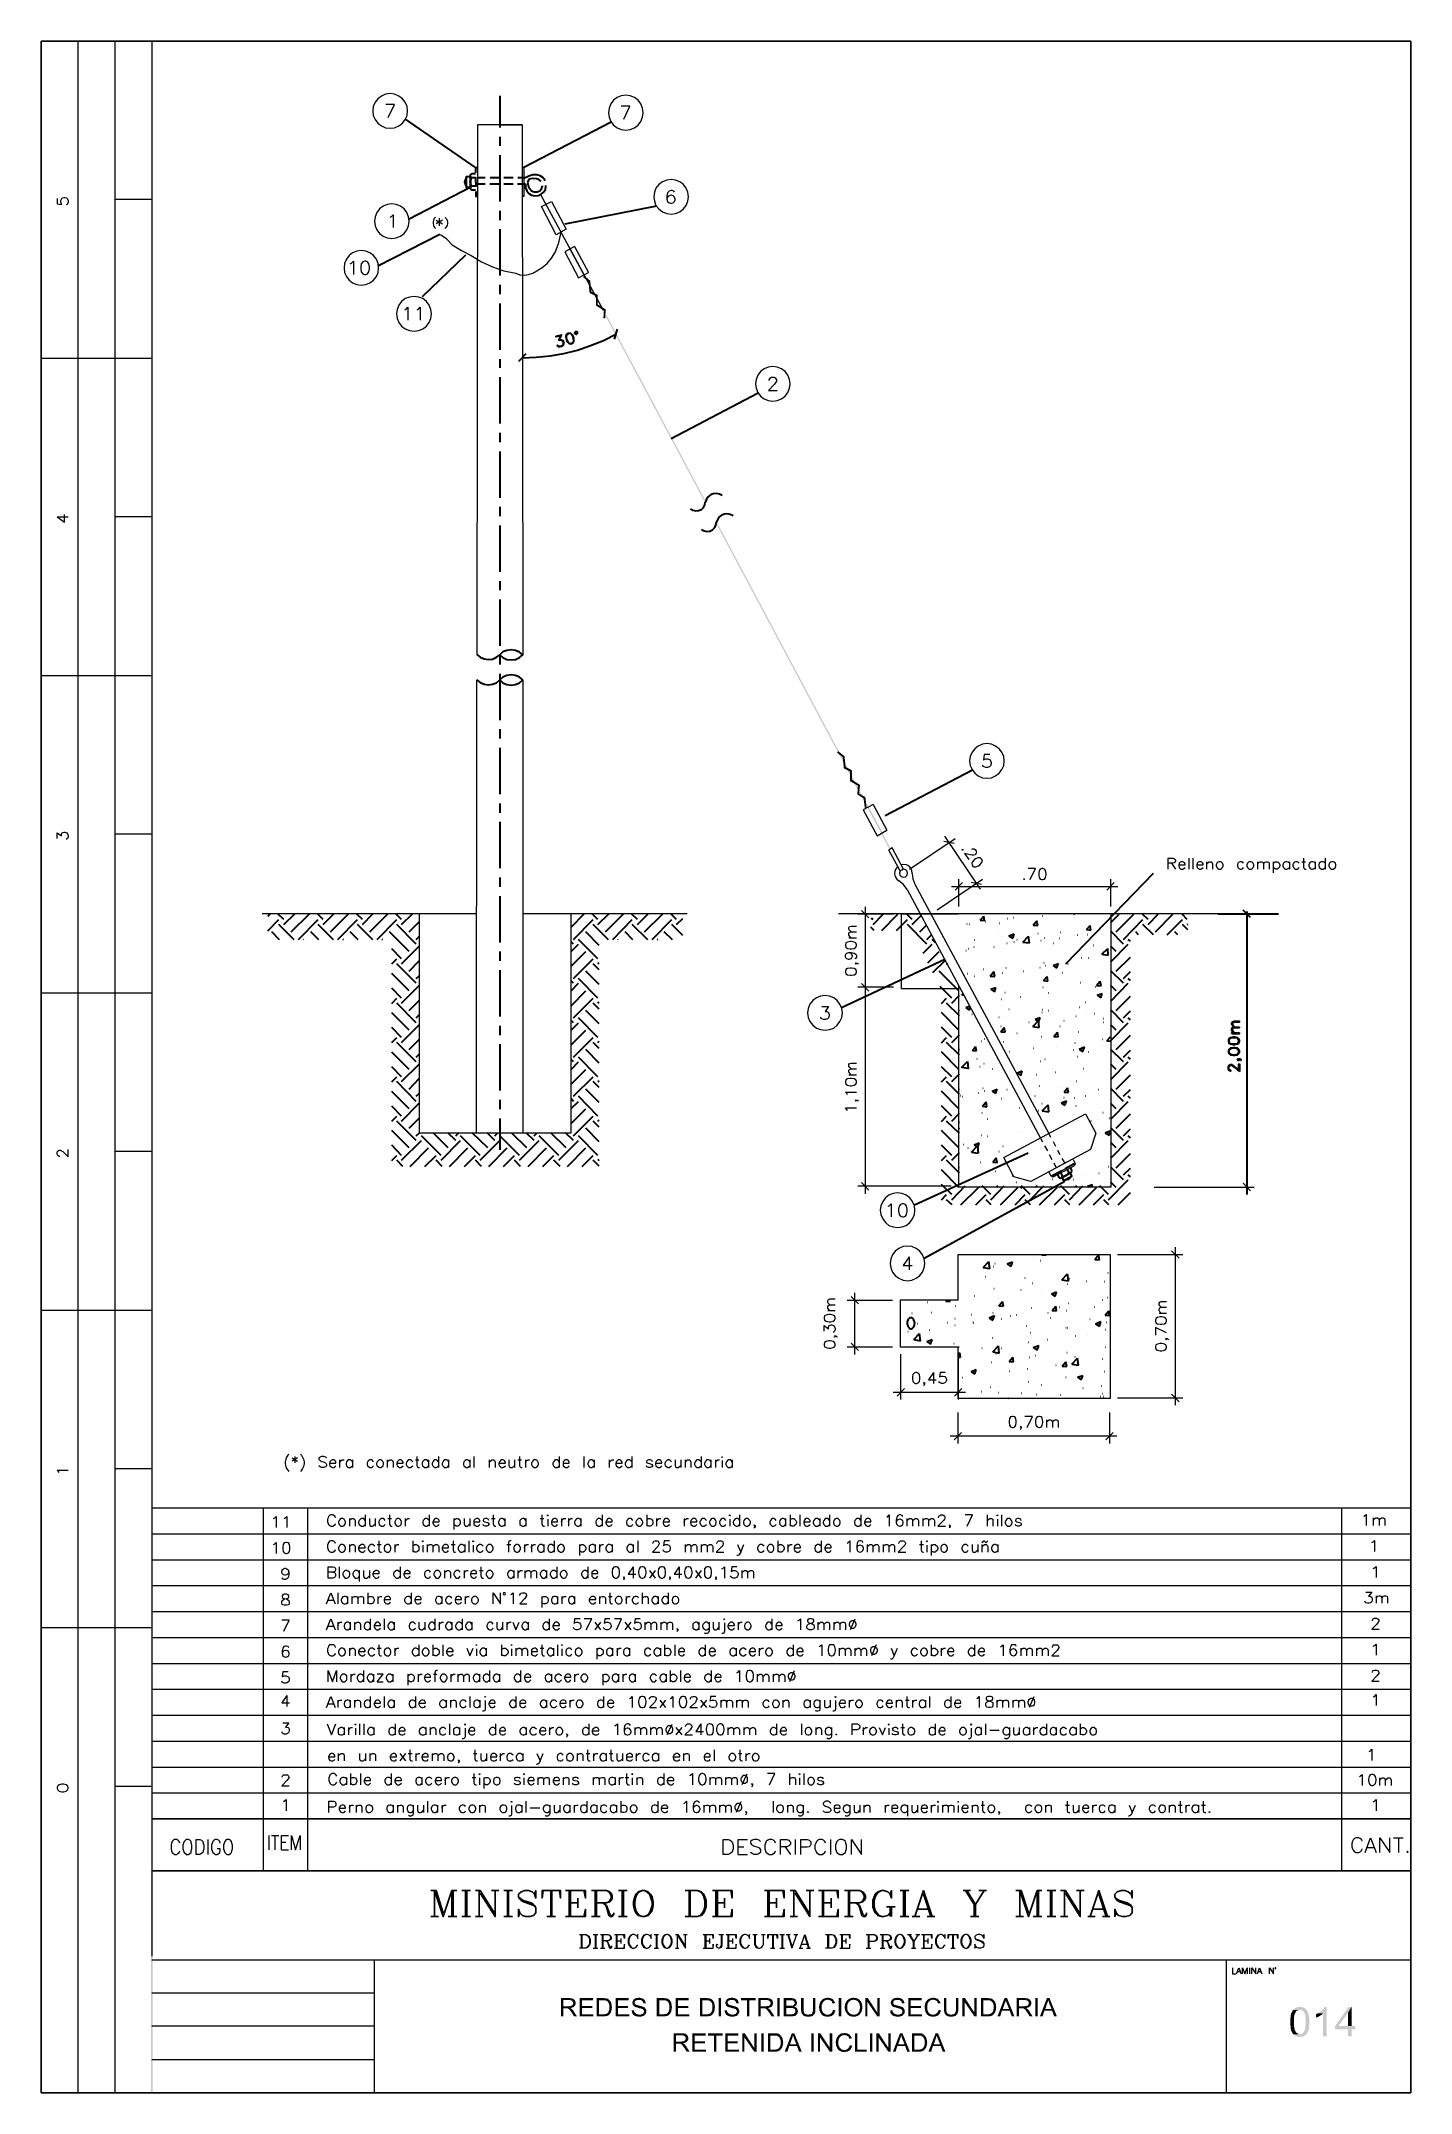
# Model space of a CAD drawing. Header units: millimetres. Extents: x 8 to 202, y 3 to 294.
import ezdxf

# ---------------------------------------------------------------- set-up
doc = ezdxf.new("R2010")
doc.units = ezdxf.units.MM
doc.layers.add('DGE_CONTORNOS', color=7, linetype='Continuous', lineweight=0)
doc.layers.add('DGE_RELLENO', color=7, linetype='Continuous', lineweight=0)

msp = doc.modelspace()

# ---------------------------------------------------------------- hatches: boundary and pattern name
at = {"layer": 'DGE_RELLENO', "true_color": 0x000000}
for points in [[(82.55, 265.289), (82.3807, 265.2044), (92.6253, 246.4083)], [(82.3807, 265.2044), (92.6253, 246.4083), (92.456, 246.3237)], [(82.8887, 264.4847), (84.836, 260.8017), (82.677, 264.4)], [(84.836, 260.8017), (82.677, 264.4), (84.6667, 260.717)], [(84.836, 260.6747), (84.6667, 260.463), (85.6827, 259.955)], [(84.6667, 260.463), (85.6827, 259.955), (85.4287, 259.828)], [(85.6827, 259.955), (85.4287, 259.828), (85.852, 258.3887)], [(85.4287, 259.828), (85.852, 258.3887), (85.598, 258.2194)], [(85.852, 258.3887), (85.598, 258.2194), (86.741, 257.9653)], [(85.598, 258.2194), (86.741, 257.9653), (86.487, 257.796)], [(86.741, 257.9653), (86.487, 257.796), (86.741, 256.6107)], [(86.487, 257.796), (86.741, 256.6107), (86.487, 256.4413)], [(86.741, 256.6107), (86.487, 256.4413), (87.884, 255.891)], [(86.487, 256.4413), (87.884, 255.891), (87.63, 255.7217)], [(87.884, 255.891), (87.63, 255.7217), (87.7993, 254.621)], [(87.63, 255.7217), (87.7993, 254.621), (87.5453, 254.6634)], [(92.6253, 246.4083), (92.456, 246.3237), (102.108, 228.6284)], [(92.456, 246.3237), (102.108, 228.6284), (101.9387, 228.5437)], [(103.632, 225.7497), (103.4627, 225.665), (128.27, 179.4794)], [(103.4627, 225.665), (128.27, 179.4794), (128.1007, 179.3947)], [(120.8193, 193.3224), (120.65, 193.1107), (121.7083, 192.6027)], [(120.65, 193.1107), (121.7083, 192.6027), (121.4543, 192.4757)], [(121.7083, 192.6027), (121.4543, 192.4757), (121.8777, 191.0787)], [(121.4543, 192.4757), (121.8777, 191.0787), (121.6237, 190.867)], [(121.8777, 191.0787), (121.6237, 190.867), (122.7667, 190.613)], [(121.6237, 190.867), (122.7667, 190.613), (122.4703, 190.4437)], [(122.7667, 190.613), (122.4703, 190.4437), (122.7667, 189.2584)], [(122.4703, 190.4437), (122.7667, 189.2584), (122.4703, 189.089)], [(122.7667, 189.2584), (122.4703, 189.089), (123.9097, 188.5387)], [(122.4703, 189.089), (123.9097, 188.5387), (123.6133, 188.4117)], [(123.6133, 188.4117), (123.7827, 187.311), (123.5287, 187.184)], [(123.7827, 187.311), (123.5287, 187.184), (124.6717, 186.803)], [(123.5287, 187.184), (124.6717, 186.803), (124.4177, 186.6337)], [(123.9097, 188.5387), (123.6133, 188.4117), (123.7827, 187.311)], [(124.6717, 186.803), (124.4177, 186.6337), (124.841, 185.3214)], [(124.4177, 186.6337), (124.841, 185.3214), (124.587, 185.279)], [(125.1373, 185.4483), (127.127, 181.7653), (124.968, 185.3214)], [(127.127, 181.7653), (124.968, 185.3214), (126.9153, 181.6384)], [(23.4527, 34.8263), (23.7067, 34.5723), (201.9723, 34.8263)], [(23.4527, 3.2456), (23.7067, 34.5723), (23.4527, 34.8263)], [(23.7067, 3.3726), (23.4527, 3.2456), (23.7067, 34.5723)], [(23.7067, 34.5723), (201.9723, 34.8263), (201.8453, 34.5723)], [(201.9723, 34.8263), (201.8453, 34.5723), (201.9723, 34.6993)], [(201.9723, 34.6993), (201.8453, 34.5723), (201.9723, 3.2456)], [(201.8453, 34.5723), (201.9723, 3.2456), (201.8453, 3.3726)], [(82.677, 16.7076), (81.534, 16.7076), (81.534, 14.0829), (81.8727, 14.0829), (81.8727, 15.2259), (82.2537, 15.2259), (82.8887, 15.2683), (82.931, 15.2683), (83.0157, 15.3106), (83.1003, 15.3106), (83.1427, 15.3529), (83.2273, 15.3529), (83.2697, 15.3953), (83.3543, 15.4376), (83.3967, 15.4799), (83.439, 15.5223), (81.8727, 15.5223), (81.8727, 16.4113), (82.677, 16.4113), (83.439, 16.4536), (83.3967, 16.4959), (83.312, 16.5383), (83.2697, 16.5806), (83.2273, 16.623), (83.1427, 16.623), (83.058, 16.6653), (82.8463, 16.6653), (82.7617, 16.7076)], [(83.439, 16.4536), (82.677, 16.4113), (82.804, 16.4113), (82.8887, 16.3689), (82.9733, 16.3689), (83.0157, 16.3266), (83.058, 16.3266), (83.1003, 16.2843), (83.1427, 16.2419), (83.185, 16.1996), (83.2273, 16.115), (83.2273, 16.0726), (83.2697, 15.988), (83.2697, 15.9456), (83.2273, 15.8609), (83.2273, 15.8186), (83.185, 15.7339), (83.1427, 15.6916), (83.1003, 15.6493), (83.058, 15.607), (82.9733, 15.607), (82.9733, 15.5646), (82.7617, 15.5646), (82.677, 15.5223), (81.8727, 15.5223), (83.439, 15.5223), (83.4813, 15.5646), (83.5237, 15.6493), (83.566, 15.6916), (83.566, 15.7763), (83.6083, 15.8186), (83.6083, 16.115), (83.566, 16.1573), (83.566, 16.2419), (83.5237, 16.3266), (83.4813, 16.3689), (83.4813, 16.4113)], [(82.8887, 15.2683), (82.2537, 15.2259), (82.5077, 15.2259), (82.55, 15.1836), (82.6347, 15.1413), (82.677, 15.0989), (82.7193, 15.0566), (82.804, 14.972), (82.8463, 14.9296), (82.8463, 14.8873), (82.8887, 14.8449), (82.931, 14.7603), (82.9733, 14.7179), (83.058, 14.6333), (83.3967, 14.0829), (83.82, 14.0829), (83.3543, 14.8026), (83.312, 14.8873), (83.2697, 14.9296), (83.2273, 14.972), (83.185, 15.0566), (83.1427, 15.0989), (83.1003, 15.1413), (83.058, 15.1413), (83.0157, 15.1836), (82.931, 15.2259)], [(86.0637, 16.7076), (84.201, 16.7076), (84.201, 14.0829), (86.1483, 14.0829), (86.1483, 14.3793), (84.5397, 14.3793), (84.5397, 15.2683), (85.979, 15.2683), (85.979, 15.5646), (84.5397, 15.5646), (84.5397, 16.3689), (86.0637, 16.3689)], [(87.503, 16.7076), (86.614, 16.7076), (86.614, 14.0829), (87.8417, 14.0829), (87.884, 14.1253), (88.011, 14.1253), (88.0957, 14.1676), (88.138, 14.2099), (88.2227, 14.2099), (88.265, 14.2523), (88.3073, 14.2946), (88.3497, 14.3369), (88.392, 14.3793), (86.9527, 14.3793), (86.9527, 16.3689), (87.503, 16.3689), (88.392, 16.4113), (88.3497, 16.4536), (88.3073, 16.4959), (88.2227, 16.5383), (88.1803, 16.5806), (88.0957, 16.623), (88.0533, 16.623), (87.9687, 16.6653), (87.6723, 16.6653), (87.5877, 16.7076)], [(88.392, 16.4113), (87.503, 16.3689), (87.8417, 16.3689), (87.884, 16.3266), (87.9687, 16.3266), (88.011, 16.2843), (88.0533, 16.2419), (88.138, 16.1996), (88.1803, 16.1573), (88.2227, 16.115), (88.265, 16.0303), (88.3073, 15.988), (88.3073, 15.9456), (88.3497, 15.8609), (88.3497, 15.8186), (88.392, 15.7339), (88.392, 15.0989), (88.3497, 15.0143), (88.3497, 14.8873), (88.3073, 14.8873), (88.3073, 14.8026), (88.265, 14.7179), (88.2227, 14.6756), (88.1803, 14.6333), (88.138, 14.5909), (88.0957, 14.5486), (88.0533, 14.5063), (87.9687, 14.464), (87.884, 14.4216), (87.757, 14.4216), (87.6723, 14.3793), (86.9527, 14.3793), (88.392, 14.3793), (88.4767, 14.4216), (88.519, 14.5063), (88.519, 14.5486), (88.5613, 14.5909), (88.6037, 14.6756), (88.646, 14.7179), (88.646, 14.8026), (88.6883, 14.8873), (88.6883, 14.972), (88.7307, 15.0143), (88.7307, 15.3106), (88.773, 15.3953), (88.773, 15.4376), (88.7307, 15.5223), (88.7307, 15.7339), (88.6883, 15.8186), (88.6883, 15.9456), (88.646, 16.0303), (88.646, 16.0726), (88.6037, 16.115), (88.5613, 16.1996), (88.519, 16.2419), (88.4767, 16.3266), (88.4343, 16.3689)], [(91.1437, 16.7076), (89.281, 16.7076), (89.281, 14.0829), (91.2283, 14.0829), (91.2283, 14.3793), (89.6197, 14.3793), (89.6197, 15.2683), (91.059, 15.2683), (91.059, 15.5646), (89.6197, 15.5646), (89.6197, 16.3689), (91.1437, 16.3689)], [(91.9057, 14.9296), (91.567, 14.9296), (91.567, 14.7603), (91.6093, 14.7179), (91.6093, 14.6333), (91.6517, 14.5909), (91.6517, 14.5063), (91.694, 14.464), (91.7363, 14.4216), (91.7787, 14.3369), (92.6677, 14.3369), (92.5407, 14.3369), (92.456, 14.3793), (92.3713, 14.3793), (92.329, 14.4216), (92.2443, 14.4216), (92.202, 14.464), (92.1597, 14.5063), (92.075, 14.5486), (92.0327, 14.5909), (91.9903, 14.6333), (91.9903, 14.6756), (91.948, 14.7179), (91.9057, 14.8026), (91.9057, 14.8873)], [(92.583, 16.7499), (92.4983, 16.7499), (92.456, 16.7076), (92.2443, 16.7076), (92.1597, 16.6653), (92.1173, 16.6653), (92.0327, 16.623), (91.9903, 16.5806), (91.9057, 16.5383), (91.8633, 16.4959), (91.821, 16.4536), (91.7787, 16.3689), (91.7363, 16.3689), (91.7363, 16.2843), (91.694, 16.2419), (91.694, 16.1573), (91.6517, 16.0726), (91.6517, 15.9456), (91.694, 15.9033), (91.694, 15.8186), (91.7363, 15.7339), (91.7363, 15.6916), (91.7787, 15.6916), (91.7787, 15.607), (91.8633, 15.5646), (91.9057, 15.5223), (91.948, 15.4799), (92.0327, 15.4376), (92.075, 15.4376), (92.1597, 15.3953), (92.202, 15.3953), (92.2867, 15.3529), (92.3713, 15.3529), (92.456, 15.3106), (92.5407, 15.2683), (92.583, 15.2683), (92.71, 15.2259), (92.837, 15.2259), (92.9217, 15.1836), (92.964, 15.1836), (93.0063, 15.1413), (93.091, 15.1413), (93.1333, 15.0989), (93.1757, 15.0566), (93.218, 15.0143), (93.2603, 14.972), (93.2603, 14.9296), (93.3027, 14.8449), (93.3027, 14.7179), (93.2603, 14.6333), (93.218, 14.5486), (93.1757, 14.5063), (93.1333, 14.464), (93.091, 14.4216), (93.0063, 14.4216), (92.964, 14.3793), (92.8793, 14.3793), (92.7947, 14.3369), (91.7787, 14.3369), (91.821, 14.2946), (91.9057, 14.2523), (91.948, 14.2099), (92.0327, 14.1676), (92.075, 14.1253), (92.1597, 14.1253), (92.2443, 14.0829), (92.3713, 14.0829), (92.4137, 14.0406), (92.6677, 14.0406), (92.9217, 14.0406), (92.964, 14.0829), (93.0487, 14.0829), (93.091, 14.1253), (93.1757, 14.1253), (93.1757, 14.1676), (93.2603, 14.1676), (93.3027, 14.2099), (93.3873, 14.2523), (93.4297, 14.3369), (93.472, 14.3793), (93.5143, 14.4216), (93.5567, 14.464), (93.599, 14.5486), (93.599, 14.5909), (93.6413, 14.6756), (93.6413, 14.9296), (93.599, 15.0143), (93.599, 15.0566), (93.5567, 15.1413), (93.5143, 15.1836), (93.472, 15.2259), (93.4297, 15.3106), (93.3873, 15.3529), (93.345, 15.3953), (93.2603, 15.4376), (93.1757, 15.4376), (93.1757, 15.4799), (93.091, 15.4799), (93.0063, 15.5223), (92.964, 15.5223), (92.8793, 15.5646), (92.7947, 15.5646), (92.71, 15.607), (92.6253, 15.607), (92.5407, 15.6493), (92.456, 15.6493), (92.3713, 15.6916), (92.2867, 15.6916), (92.202, 15.7339), (92.1597, 15.7763), (92.1173, 15.7763), (92.075, 15.8186), (92.075, 15.8609), (92.0327, 15.9033), (91.9903, 15.9456), (91.9903, 16.1573), (92.0327, 16.1996), (92.075, 16.2843), (92.1173, 16.3266), (92.1597, 16.3266), (92.202, 16.3689), (92.2867, 16.3689), (92.329, 16.4113), (93.3873, 16.4113), (93.345, 16.4959), (93.2603, 16.5383), (93.218, 16.5806), (93.1757, 16.623), (93.091, 16.623), (93.091, 16.6653), (93.0063, 16.6653), (92.964, 16.7076), (92.7523, 16.7076), (92.6677, 16.7499)], [(93.3873, 16.4113), (92.583, 16.4113), (92.8793, 16.4113), (92.9217, 16.3689), (93.0063, 16.3266), (93.0487, 16.2843), (93.091, 16.2419), (93.1333, 16.1996), (93.1757, 16.1573), (93.1757, 16.0726), (93.218, 16.0303), (93.218, 15.9456), (93.5567, 15.9456), (93.5567, 16.115), (93.5143, 16.1573), (93.5143, 16.2419), (93.472, 16.2843), (93.4297, 16.3689)], [(96.012, 16.7076), (95.123, 16.7076), (95.123, 14.0829), (96.3507, 14.0829), (96.393, 14.1253), (96.52, 14.1253), (96.6047, 14.1676), (96.647, 14.2099), (96.7317, 14.2099), (96.774, 14.2523), (96.8163, 14.2946), (96.8587, 14.3369), (96.901, 14.3793), (95.4617, 14.3793), (95.4617, 16.3689), (96.012, 16.3689), (96.901, 16.4113), (96.8587, 16.4536), (96.8163, 16.4959), (96.7317, 16.5383), (96.6893, 16.5806), (96.6047, 16.623), (96.5623, 16.623), (96.4777, 16.6653), (96.1813, 16.6653), (96.0967, 16.7076)], [(96.901, 16.4113), (96.012, 16.3689), (96.3507, 16.3689), (96.393, 16.3266), (96.4777, 16.3266), (96.52, 16.2843), (96.5623, 16.2419), (96.647, 16.1996), (96.6893, 16.1573), (96.7317, 16.115), (96.774, 16.0303), (96.8163, 15.988), (96.8163, 15.9456), (96.8587, 15.8609), (96.8587, 15.8186), (96.901, 15.7339), (96.901, 15.0989), (96.8587, 15.0143), (96.8587, 14.8873), (96.8163, 14.8873), (96.8163, 14.8026), (96.774, 14.7179), (96.7317, 14.6756), (96.6893, 14.6333), (96.647, 14.5909), (96.6047, 14.5486), (96.5623, 14.5063), (96.4777, 14.464), (96.393, 14.4216), (96.266, 14.4216), (96.1813, 14.3793), (95.4617, 14.3793), (96.901, 14.3793), (96.9857, 14.4216), (97.028, 14.5063), (97.028, 14.5486), (97.0703, 14.5909), (97.1127, 14.6756), (97.155, 14.7179), (97.155, 14.8026), (97.1973, 14.8873), (97.1973, 14.972), (97.2397, 15.0143), (97.2397, 15.3106), (97.282, 15.3953), (97.282, 15.4376), (97.2397, 15.5223), (97.2397, 15.7339), (97.1973, 15.8186), (97.1973, 15.9456), (97.155, 16.0303), (97.155, 16.0726), (97.1127, 16.115), (97.0703, 16.1996), (97.028, 16.2419), (96.9857, 16.3266), (96.9433, 16.3689)], [(99.6527, 16.7076), (97.79, 16.7076), (97.79, 14.0829), (99.7373, 14.0829), (99.7373, 14.3793), (98.1287, 14.3793), (98.1287, 15.2683), (99.568, 15.2683), (99.568, 15.5646), (98.1287, 15.5646), (98.1287, 16.3689), (99.6527, 16.3689)], [(102.108, 16.7076), (101.219, 16.7076), (101.219, 14.0829), (102.4467, 14.0829), (102.489, 14.1253), (102.616, 14.1253), (102.7007, 14.1676), (102.743, 14.2099), (102.8277, 14.2099), (102.87, 14.2523), (102.9123, 14.2946), (102.9547, 14.3369), (102.997, 14.3793), (101.5577, 14.3793), (101.5577, 16.3689), (102.108, 16.3689), (102.997, 16.4113), (102.9547, 16.4536), (102.9123, 16.4959), (102.8277, 16.5383), (102.7853, 16.5806), (102.7007, 16.623), (102.6583, 16.623), (102.5737, 16.6653), (102.2773, 16.6653), (102.1927, 16.7076)], [(102.997, 16.4113), (102.108, 16.3689), (102.4467, 16.3689), (102.489, 16.3266), (102.5737, 16.3266), (102.616, 16.2843), (102.6583, 16.2419), (102.743, 16.1996), (102.7853, 16.1573), (102.8277, 16.115), (102.87, 16.0303), (102.9123, 15.988), (102.9123, 15.9456), (102.9547, 15.8609), (102.9547, 15.8186), (102.997, 15.7339), (102.997, 15.0989), (102.9547, 15.0143), (102.9547, 14.8873), (102.9123, 14.8873), (102.9123, 14.8026), (102.87, 14.7179), (102.8277, 14.6756), (102.7853, 14.6333), (102.743, 14.5909), (102.7007, 14.5486), (102.6583, 14.5063), (102.5737, 14.464), (102.489, 14.4216), (102.362, 14.4216), (102.2773, 14.3793), (101.5577, 14.3793), (102.997, 14.3793), (103.0817, 14.4216), (103.124, 14.5063), (103.124, 14.5486), (103.1663, 14.5909), (103.2087, 14.6756), (103.251, 14.7179), (103.251, 14.8026), (103.2933, 14.8873), (103.2933, 14.972), (103.3357, 15.0143), (103.3357, 15.3106), (103.378, 15.3953), (103.378, 15.4376), (103.3357, 15.5223), (103.3357, 15.7339), (103.2933, 15.8186), (103.2933, 15.9456), (103.251, 16.0303), (103.251, 16.0726), (103.2087, 16.115), (103.1663, 16.1996), (103.124, 16.2419), (103.0817, 16.3266), (103.0393, 16.3689)], [(103.886, 16.7076), (104.2247, 16.7076), (104.2247, 14.0829), (103.886, 14.0829), (103.886, 16.7076)], [(105.0713, 14.9296), (104.7327, 14.9296), (104.7327, 14.7603), (104.775, 14.7179), (104.775, 14.6333), (104.8173, 14.5909), (104.8173, 14.5063), (104.8597, 14.464), (104.902, 14.4216), (104.9443, 14.3369), (105.8333, 14.3369), (105.7063, 14.3369), (105.6217, 14.3793), (105.537, 14.3793), (105.4947, 14.4216), (105.41, 14.4216), (105.3677, 14.464), (105.3253, 14.5063), (105.2407, 14.5486), (105.1983, 14.5909), (105.156, 14.6333), (105.156, 14.6756), (105.1137, 14.7179), (105.0713, 14.8026), (105.0713, 14.8873)], [(105.7487, 16.7499), (105.664, 16.7499), (105.6217, 16.7076), (105.41, 16.7076), (105.3253, 16.6653), (105.283, 16.6653), (105.1983, 16.623), (105.156, 16.5806), (105.0713, 16.5383), (105.029, 16.4959), (104.9867, 16.4536), (104.9443, 16.3689), (104.902, 16.3689), (104.902, 16.2843), (104.8597, 16.2419), (104.8597, 16.1573), (104.8173, 16.0726), (104.8173, 15.9456), (104.8597, 15.9033), (104.8597, 15.8186), (104.902, 15.7339), (104.902, 15.6916), (104.9443, 15.6916), (104.9443, 15.607), (105.029, 15.5646), (105.0713, 15.5223), (105.1137, 15.4799), (105.1983, 15.4376), (105.2407, 15.4376), (105.3253, 15.3953), (105.3677, 15.3953), (105.4523, 15.3529), (105.537, 15.3529), (105.6217, 15.3106), (105.7063, 15.2683), (105.7487, 15.2683), (105.8757, 15.2259), (106.0027, 15.2259), (106.0873, 15.1836), (106.1297, 15.1836), (106.172, 15.1413), (106.2567, 15.1413), (106.299, 15.0989), (106.3413, 15.0566), (106.3837, 15.0143), (106.426, 14.972), (106.426, 14.9296), (106.4683, 14.8449), (106.4683, 14.7179), (106.426, 14.6333), (106.3837, 14.5486), (106.3413, 14.5063), (106.299, 14.464), (106.2567, 14.4216), (106.172, 14.4216), (106.1297, 14.3793), (106.045, 14.3793), (105.9603, 14.3369), (104.9443, 14.3369), (104.9867, 14.2946), (105.0713, 14.2523), (105.1137, 14.2099), (105.1983, 14.1676), (105.2407, 14.1253), (105.3253, 14.1253), (105.41, 14.0829), (105.537, 14.0829), (105.5793, 14.0406), (105.8333, 14.0406), (106.0873, 14.0406), (106.1297, 14.0829), (106.2143, 14.0829), (106.2567, 14.1253), (106.3413, 14.1253), (106.3413, 14.1676), (106.426, 14.1676), (106.4683, 14.2099), (106.553, 14.2523), (106.5953, 14.3369), (106.6377, 14.3793), (106.68, 14.4216), (106.7223, 14.464), (106.7647, 14.5486), (106.7647, 14.5909), (106.807, 14.6756), (106.807, 14.9296), (106.7647, 15.0143), (106.7647, 15.0566), (106.7223, 15.1413), (106.68, 15.1836), (106.6377, 15.2259), (106.5953, 15.3106), (106.553, 15.3529), (106.5107, 15.3953), (106.426, 15.4376), (106.3413, 15.4376), (106.3413, 15.4799), (106.2567, 15.4799), (106.172, 15.5223), (106.1297, 15.5223), (106.045, 15.5646), (105.9603, 15.5646), (105.8757, 15.607), (105.791, 15.607), (105.7063, 15.6493), (105.6217, 15.6493), (105.537, 15.6916), (105.4523, 15.6916), (105.3677, 15.7339), (105.3253, 15.7763), (105.283, 15.7763), (105.2407, 15.8186), (105.2407, 15.8609), (105.1983, 15.9033), (105.156, 15.9456), (105.156, 16.1573), (105.1983, 16.1996), (105.2407, 16.2843), (105.283, 16.3266), (105.3253, 16.3266), (105.3677, 16.3689), (105.4523, 16.3689), (105.4947, 16.4113), (106.553, 16.4113), (106.5107, 16.4959), (106.426, 16.5383), (106.3837, 16.5806), (106.3413, 16.623), (106.2567, 16.623), (106.2567, 16.6653), (106.172, 16.6653), (106.1297, 16.7076), (105.918, 16.7076), (105.8333, 16.7499)], [(106.553, 16.4113), (105.7487, 16.4113), (106.045, 16.4113), (106.0873, 16.3689), (106.172, 16.3266), (106.2143, 16.2843), (106.2567, 16.2419), (106.299, 16.1996), (106.3413, 16.1573), (106.3413, 16.0726), (106.3837, 16.0303), (106.3837, 15.9456), (106.7223, 15.9456), (106.7223, 16.115), (106.68, 16.1573), (106.68, 16.2419), (106.6377, 16.2843), (106.5953, 16.3689)], [(109.1353, 16.7076), (107.061, 16.7076), (107.061, 16.3689), (107.9077, 16.3689), (107.9077, 14.0829), (108.2463, 14.0829), (108.2463, 16.3689), (109.1353, 16.3689)], [(110.6593, 16.7076), (109.5163, 16.7076), (109.5163, 14.0829), (109.855, 14.0829), (109.855, 15.2259), (110.236, 15.2259), (110.871, 15.2683), (110.9133, 15.2683), (110.998, 15.3106), (111.0827, 15.3106), (111.125, 15.3529), (111.2097, 15.3529), (111.252, 15.3953), (111.3367, 15.4376), (111.379, 15.4799), (111.4213, 15.5223), (109.855, 15.5223), (109.855, 16.4113), (110.6593, 16.4113), (111.4213, 16.4536), (111.379, 16.4959), (111.2943, 16.5383), (111.252, 16.5806), (111.2097, 16.623), (111.125, 16.623), (111.0403, 16.6653), (110.8287, 16.6653), (110.744, 16.7076)], [(111.4213, 16.4536), (110.6593, 16.4113), (110.7863, 16.4113), (110.871, 16.3689), (110.9557, 16.3689), (110.998, 16.3266), (111.0403, 16.3266), (111.0827, 16.2843), (111.125, 16.2419), (111.1673, 16.1996), (111.2097, 16.115), (111.2097, 16.0726), (111.252, 15.988), (111.252, 15.9456), (111.2097, 15.8609), (111.2097, 15.8186), (111.1673, 15.7339), (111.125, 15.6916), (111.0827, 15.6493), (111.0403, 15.607), (110.9557, 15.607), (110.9557, 15.5646), (110.744, 15.5646), (110.6593, 15.5223), (109.855, 15.5223), (111.4213, 15.5223), (111.4637, 15.5646), (111.506, 15.6493), (111.5483, 15.6916), (111.5483, 15.7763), (111.5907, 15.8186), (111.5907, 16.115), (111.5483, 16.1573), (111.5483, 16.2419), (111.506, 16.3266), (111.4637, 16.3689), (111.4637, 16.4113)], [(110.871, 15.2683), (110.236, 15.2259), (110.49, 15.2259), (110.5323, 15.1836), (110.617, 15.1413), (110.6593, 15.0989), (110.7017, 15.0566), (110.7863, 14.972), (110.8287, 14.9296), (110.8287, 14.8873), (110.871, 14.8449), (110.9133, 14.7603), (110.9557, 14.7179), (111.0403, 14.6333), (111.379, 14.0829), (111.8023, 14.0829), (111.3367, 14.8026), (111.2943, 14.8873), (111.252, 14.9296), (111.2097, 14.972), (111.1673, 15.0566), (111.125, 15.0989), (111.0827, 15.1413), (111.0403, 15.1413), (110.998, 15.1836), (110.9133, 15.2259)], [(112.1833, 16.7076), (112.522, 16.7076), (112.522, 14.0829), (112.1833, 14.0829), (112.1833, 16.7076)], [(114.0883, 16.7076), (113.1147, 16.7076), (113.1147, 14.0829), (114.427, 14.0829), (114.4693, 14.1253), (114.554, 14.1253), (114.6387, 14.1676), (114.7233, 14.1676), (114.7657, 14.2099), (114.808, 14.2523), (114.8503, 14.2523), (114.8927, 14.2946), (114.935, 14.3793), (113.4533, 14.3793), (113.4533, 15.2683), (114.0883, 15.2683), (114.935, 15.3106), (114.8503, 15.3529), (114.808, 15.3953), (114.7657, 15.3953), (114.681, 15.4376), (114.5963, 15.4799), (114.681, 15.5223), (114.7233, 15.5646), (113.4533, 15.607), (113.4533, 16.3689), (114.8503, 16.3689), (114.808, 16.4536), (114.7657, 16.4959), (114.7233, 16.5383), (114.6387, 16.5806), (114.5963, 16.623), (114.554, 16.623), (114.4693, 16.6653), (114.2577, 16.6653), (114.173, 16.7076)], [(114.8503, 16.3689), (114.0037, 16.3689), (114.3423, 16.3689), (114.3847, 16.3266), (114.4693, 16.3266), (114.5117, 16.2843), (114.554, 16.1996), (114.5963, 16.1996), (114.5963, 16.115), (114.6387, 16.0726), (114.6387, 15.8609), (114.5963, 15.8186), (114.554, 15.7339), (114.5117, 15.6916), (114.427, 15.6493), (114.3847, 15.607), (113.4533, 15.607), (114.7233, 15.5646), (114.808, 15.607), (114.8503, 15.6493), (114.8927, 15.6916), (114.8927, 15.7339), (114.935, 15.8186), (114.935, 15.8609), (114.9773, 15.9456), (114.9773, 16.115), (114.935, 16.1573), (114.935, 16.2419), (114.8927, 16.2843), (114.8503, 16.3689)], [(114.935, 15.3106), (114.0883, 15.2683), (114.3847, 15.2683), (114.4693, 15.2259), (114.5117, 15.2259), (114.554, 15.1836), (114.6387, 15.1413), (114.681, 15.0989), (114.681, 15.0566), (114.7233, 14.972), (114.7233, 14.6756), (114.681, 14.6333), (114.6387, 14.5909), (114.5963, 14.5063), (114.554, 14.464), (114.5117, 14.464), (114.427, 14.4216), (114.3423, 14.4216), (114.3, 14.3793), (113.4533, 14.3793), (114.935, 14.3793), (114.9773, 14.4216), (115.0197, 14.5063), (115.062, 14.5486), (115.062, 14.6756), (115.1043, 14.7603), (115.1043, 14.8873), (115.062, 14.972), (115.062, 15.0566), (115.0197, 15.0989), (115.0197, 15.1836), (114.9773, 15.2259)], [(115.9087, 16.7076), (115.57, 16.7076), (115.57, 14.8449), (115.6123, 14.7603), (115.6123, 14.6333), (115.6547, 14.5909), (115.6547, 14.5063), (115.697, 14.464), (115.7393, 14.4216), (115.7817, 14.3369), (116.5437, 14.3369), (116.459, 14.3369), (116.3743, 14.3793), (116.2897, 14.3793), (116.2473, 14.4216), (116.205, 14.4216), (116.1203, 14.464), (116.078, 14.5063), (116.0357, 14.5486), (115.9933, 14.6333), (115.951, 14.6756), (115.951, 14.8026), (115.9087, 14.8449), (115.9087, 15.1836)], [(117.602, 16.7076), (117.2633, 16.7076), (117.2633, 14.9296), (117.221, 14.8449), (117.221, 14.7179), (117.1787, 14.6756), (117.1787, 14.5909), (117.1363, 14.5486), (117.094, 14.5063), (117.0517, 14.464), (117.0093, 14.4216), (116.9247, 14.4216), (116.8823, 14.3793), (116.713, 14.3793), (116.6707, 14.3369), (115.7817, 14.3369), (115.824, 14.2946), (115.8663, 14.2523), (115.9087, 14.2099), (115.9933, 14.1676), (116.0357, 14.1676), (116.078, 14.1253), (116.1627, 14.0829), (116.2897, 14.0829), (116.332, 14.0406), (116.7977, 14.0406), (116.8823, 14.0829), (117.0093, 14.0829), (117.094, 14.1253), (117.1363, 14.1676), (117.221, 14.1676), (117.2633, 14.2099), (117.3057, 14.2946), (117.3903, 14.3369), (117.4327, 14.3793), (117.475, 14.4216), (117.475, 14.5063), (117.5173, 14.5486), (117.5173, 14.5909), (117.5597, 14.6756), (117.5597, 14.8026), (117.602, 14.8449), (117.602, 15.1836)], [(119.3377, 16.7499), (119.253, 16.7499), (119.2107, 16.7076), (119.0413, 16.7076), (118.999, 16.6653), (118.9143, 16.6653), (118.8297, 16.623), (118.7873, 16.623), (118.7027, 16.5806), (118.6603, 16.5383), (118.618, 16.4959), (118.5333, 16.4536), (118.491, 16.4113), (118.4487, 16.3689), (118.4063, 16.2843), (118.364, 16.2419), (118.3217, 16.1996), (118.2793, 16.115), (118.237, 16.0303), (118.237, 15.988), (118.1947, 15.9033), (118.1947, 15.8609), (118.1523, 15.7763), (118.1523, 15.6493), (118.11, 15.5646), (118.11, 15.2683), (118.1523, 15.1836), (118.1523, 14.972), (118.1947, 14.8873), (118.1947, 14.8449), (118.237, 14.7603), (118.2793, 14.7179), (118.2793, 14.6333), (118.3217, 14.5486), (118.364, 14.5063), (118.4063, 14.464), (118.4487, 14.3793), (118.491, 14.3369), (118.5333, 14.2946), (119.3377, 14.3369), (119.126, 14.3369), (119.0837, 14.3793), (118.999, 14.3793), (118.9567, 14.4216), (118.872, 14.464), (118.8297, 14.5063), (118.7873, 14.5486), (118.745, 14.5909), (118.6603, 14.6333), (118.6603, 14.6756), (118.618, 14.7603), (118.5757, 14.8449), (118.5333, 14.8873), (118.5333, 15.0143), (118.491, 15.0989), (118.491, 15.6916), (118.5333, 15.7763), (118.5333, 15.8186), (118.5757, 15.9033), (118.5757, 15.9456), (118.618, 16.0303), (118.6603, 16.0726), (118.7027, 16.1573), (118.745, 16.1996), (118.7873, 16.2419), (118.8297, 16.2843), (118.872, 16.3266), (118.9143, 16.3266), (118.999, 16.3689), (119.0413, 16.4113), (119.2107, 16.4113), (119.253, 16.4536), (120.0997, 16.4536), (120.0573, 16.4959), (120.015, 16.5383), (119.9727, 16.5806), (119.9303, 16.5806), (119.8457, 16.623), (119.8033, 16.6653), (119.7187, 16.6653), (119.634, 16.7076), (119.507, 16.7076), (119.4223, 16.7499)], [(120.0997, 15.0143), (120.0997, 14.972), (120.0573, 14.9296), (120.0573, 14.8449), (120.015, 14.7603), (119.9727, 14.7179), (119.9303, 14.6333), (119.888, 14.5909), (119.8457, 14.5486), (119.8033, 14.5063), (119.8033, 14.464), (119.7187, 14.464), (119.6763, 14.4216), (119.5917, 14.3793), (119.5493, 14.3793), (119.4647, 14.3369), (119.3377, 14.3369), (118.5333, 14.2946), (118.618, 14.2523), (118.6603, 14.2099), (118.7027, 14.1676), (118.7873, 14.1676), (118.8297, 14.1253), (118.9143, 14.0829), (119.0413, 14.0829), (119.126, 14.0406), (119.507, 14.0406), (119.5917, 14.0829), (119.7187, 14.0829), (119.8033, 14.1253), (119.8457, 14.1676), (119.9303, 14.1676), (119.9727, 14.2099), (120.0573, 14.2523), (120.0573, 14.2946), (120.142, 14.3369), (120.1843, 14.3793), (120.2267, 14.4216), (120.269, 14.5063), (120.269, 14.5486), (120.3113, 14.6333), (120.3537, 14.6756), (120.396, 14.7603), (120.396, 14.8449), (120.4383, 14.9296)], [(120.0997, 16.4536), (119.3377, 16.4536), (119.38, 16.4536), (119.4647, 16.4113), (119.5917, 16.4113), (119.6763, 16.3689), (119.7187, 16.3266), (119.761, 16.3266), (119.8033, 16.2843), (119.888, 16.2419), (119.9303, 16.1573), (119.9303, 16.115), (119.9727, 16.0303), (120.015, 15.988), (120.0573, 15.9033), (120.396, 15.988), (120.3537, 16.0303), (120.3537, 16.0726), (120.3113, 16.1573), (120.269, 16.1996), (120.2267, 16.2843), (120.1843, 16.3266), (120.142, 16.4113)], [(120.904, 16.7076), (121.2427, 16.7076), (121.2427, 14.0829), (120.904, 14.0829), (120.904, 16.7076)], [(122.2163, 16.4536), (122.174, 16.4113), (122.0893, 16.3689), (122.0893, 16.3266), (122.047, 16.2843), (122.0047, 16.2419), (121.9623, 16.1996), (121.92, 16.115), (121.92, 16.0726), (121.8777, 16.0303), (121.8353, 15.9456), (121.8353, 15.8609), (121.793, 15.8186), (121.793, 15.6493), (121.7507, 15.607), (121.7507, 15.1836), (121.793, 15.0989), (121.793, 14.972), (121.8353, 14.8873), (121.8353, 14.8449), (121.8777, 14.7603), (121.92, 14.7179), (121.92, 14.6756), (121.9623, 14.6333), (122.0047, 14.5486), (122.047, 14.5063), (122.0893, 14.464), (122.1317, 14.3793), (122.174, 14.3369), (122.2163, 14.2946), (122.301, 14.2523), (122.3433, 14.2099), (122.3857, 14.2099), (122.428, 14.1676), (122.5127, 14.1253), (122.555, 14.1253), (122.6397, 14.0829), (122.7243, 14.0829), (122.7667, 14.0406), (123.0207, 14.0406), (123.2323, 14.0406), (123.317, 14.0829), (123.3593, 14.0829), (123.444, 14.1253), (123.4863, 14.1253), (123.571, 14.1676), (123.6557, 14.2099), (123.698, 14.2523), (123.7827, 14.2946), (123.825, 14.3369), (122.8513, 14.3369), (122.7667, 14.3793), (122.7243, 14.3793), (122.6397, 14.4216), (122.5973, 14.4216), (122.5127, 14.464), (122.4703, 14.5063), (122.428, 14.5486), (122.3857, 14.5909), (122.3433, 14.6333), (122.301, 14.6756), (122.2587, 14.7179), (122.2587, 14.7603), (122.2163, 14.8449), (122.174, 14.8873), (122.174, 14.972), (122.1317, 15.0566), (122.1317, 15.7339), (122.174, 15.8186), (122.174, 15.8609), (122.2163, 15.9456), (122.2587, 15.988), (122.2587, 16.0303), (122.301, 16.115), (122.3433, 16.1573), (122.3857, 16.1996), (122.428, 16.2419), (122.4703, 16.2843), (122.555, 16.3266), (122.5973, 16.3266), (122.6397, 16.3689), (122.7243, 16.4113), (122.8513, 16.4113), (122.936, 16.4536), (123.0207, 16.4536)], [(123.0207, 16.7499), (122.936, 16.7499), (122.8513, 16.7076), (122.6397, 16.7076), (122.555, 16.6653), (122.5127, 16.623), (122.428, 16.623), (122.3857, 16.5806), (122.301, 16.5383), (122.2587, 16.4959), (122.2163, 16.4536), (123.063, 16.4536), (123.1477, 16.4113), (123.2747, 16.4113), (123.3593, 16.3689), (123.4017, 16.3266), (123.4863, 16.3266), (123.5287, 16.2843), (123.571, 16.2419), (123.6133, 16.1996), (123.6557, 16.115), (123.698, 16.0726), (123.7403, 15.988), (123.7827, 15.9456), (123.825, 15.9033), (123.825, 15.8186), (123.8673, 15.7763), (123.8673, 15.5223), (123.9097, 15.4799), (123.9097, 15.2259), (123.8673, 15.1413), (123.8673, 15.0143), (123.825, 14.9296), (123.825, 14.8873), (123.7827, 14.8026), (123.7403, 14.7603), (123.7403, 14.7179), (123.698, 14.6756), (123.6557, 14.5909), (123.571, 14.5486), (123.5287, 14.5063), (123.4863, 14.464), (123.4017, 14.4216), (123.3593, 14.3793), (123.2747, 14.3793), (123.2323, 14.3369), (123.0207, 14.3369), (123.825, 14.3369), (123.8673, 14.3793), (123.9097, 14.4216), (123.952, 14.5063), (123.9943, 14.5486), (124.0367, 14.5909), (124.079, 14.6756), (124.1213, 14.7603), (124.1637, 14.8026), (124.1637, 14.8873), (124.206, 14.9296), (124.206, 15.0989), (124.2483, 15.1413), (124.2483, 15.607), (124.206, 15.6916), (124.206, 15.8186), (124.1637, 15.9033), (124.1637, 15.9456), (124.1213, 16.0303), (124.079, 16.0726), (124.079, 16.115), (124.0367, 16.1573), (124.0367, 16.2419), (123.9943, 16.2843), (123.9097, 16.3266), (123.8673, 16.3689), (123.825, 16.4536), (123.7827, 16.4959), (123.698, 16.5383), (123.6557, 16.5806), (123.6133, 16.5806), (123.571, 16.623), (123.4863, 16.623), (123.444, 16.6653), (123.3593, 16.7076), (123.1477, 16.7076), (123.063, 16.7499)], [(125.0103, 16.7076), (124.6717, 16.7076), (124.6717, 14.0829), (124.968, 14.0829), (124.968, 16.115)], [(125.0103, 16.7076), (124.968, 16.115), (126.365, 14.0829), (126.365, 14.6333)], [(126.7037, 16.7076), (126.365, 16.7076), (126.365, 14.0829), (126.7037, 14.0829)], [(128.524, 14.9296), (128.1853, 14.9296), (128.1853, 14.7603), (128.2277, 14.7179), (128.2277, 14.6333), (128.27, 14.5909), (128.27, 14.5063), (128.3123, 14.464), (128.3547, 14.4216), (128.397, 14.3369), (129.286, 14.3369), (129.159, 14.3369), (129.0743, 14.3793), (128.9897, 14.3793), (128.9473, 14.4216), (128.8627, 14.4216), (128.8203, 14.464), (128.778, 14.5063), (128.6933, 14.5486), (128.651, 14.5909), (128.6087, 14.6333), (128.6087, 14.6756), (128.5663, 14.7179), (128.524, 14.8026), (128.524, 14.8873)], [(129.2013, 16.7499), (129.1167, 16.7499), (129.0743, 16.7076), (128.8627, 16.7076), (128.778, 16.6653), (128.7357, 16.6653), (128.651, 16.623), (128.6087, 16.5806), (128.524, 16.5383), (128.4817, 16.4959), (128.4393, 16.4536), (128.397, 16.3689), (128.3547, 16.3689), (128.3547, 16.2843), (128.3123, 16.2419), (128.3123, 16.1573), (128.27, 16.0726), (128.27, 15.9456), (128.3123, 15.9033), (128.3123, 15.8186), (128.3547, 15.7339), (128.3547, 15.6916), (128.397, 15.6916), (128.397, 15.607), (128.4817, 15.5646), (128.524, 15.5223), (128.5663, 15.4799), (128.651, 15.4376), (128.6933, 15.4376), (128.778, 15.3953), (128.8203, 15.3953), (128.905, 15.3529), (128.9897, 15.3529), (129.0743, 15.3106), (129.159, 15.2683), (129.2013, 15.2683), (129.3283, 15.2259), (129.4553, 15.2259), (129.54, 15.1836), (129.5823, 15.1836), (129.6247, 15.1413), (129.7093, 15.1413), (129.7517, 15.0989), (129.794, 15.0566), (129.8363, 15.0143), (129.8787, 14.972), (129.8787, 14.9296), (129.921, 14.8449), (129.921, 14.7179), (129.8787, 14.6333), (129.8363, 14.5486), (129.794, 14.5063), (129.7517, 14.464), (129.7093, 14.4216), (129.6247, 14.4216), (129.5823, 14.3793), (129.4977, 14.3793), (129.413, 14.3369), (128.397, 14.3369), (128.4393, 14.2946), (128.524, 14.2523), (128.5663, 14.2099), (128.651, 14.1676), (128.6933, 14.1253), (128.778, 14.1253), (128.8627, 14.0829), (128.9897, 14.0829), (129.032, 14.0406), (129.286, 14.0406), (129.54, 14.0406), (129.5823, 14.0829), (129.667, 14.0829), (129.7093, 14.1253), (129.794, 14.1253), (129.794, 14.1676), (129.8787, 14.1676), (129.921, 14.2099), (130.0057, 14.2523), (130.048, 14.3369), (130.0903, 14.3793), (130.1327, 14.4216), (130.175, 14.464), (130.2173, 14.5486), (130.2173, 14.5909), (130.2597, 14.6756), (130.2597, 14.9296), (130.2173, 15.0143), (130.2173, 15.0566), (130.175, 15.1413), (130.1327, 15.1836), (130.0903, 15.2259), (130.048, 15.3106), (130.0057, 15.3529), (129.9633, 15.3953), (129.8787, 15.4376), (129.794, 15.4376), (129.794, 15.4799), (129.7093, 15.4799), (129.6247, 15.5223), (129.5823, 15.5223), (129.4977, 15.5646), (129.413, 15.5646), (129.3283, 15.607), (129.2437, 15.607), (129.159, 15.6493), (129.0743, 15.6493), (128.9897, 15.6916), (128.905, 15.6916), (128.8203, 15.7339), (128.778, 15.7763), (128.7357, 15.7763), (128.6933, 15.8186), (128.6933, 15.8609), (128.651, 15.9033), (128.6087, 15.9456), (128.6087, 16.1573), (128.651, 16.1996), (128.6933, 16.2843), (128.7357, 16.3266), (128.778, 16.3266), (128.8203, 16.3689), (128.905, 16.3689), (128.9473, 16.4113), (130.0057, 16.4113), (129.9633, 16.4959), (129.8787, 16.5383), (129.8363, 16.5806), (129.794, 16.623), (129.7093, 16.623), (129.7093, 16.6653), (129.6247, 16.6653), (129.5823, 16.7076), (129.3707, 16.7076), (129.286, 16.7499)], [(130.0057, 16.4113), (129.2013, 16.4113), (129.4977, 16.4113), (129.54, 16.3689), (129.6247, 16.3266), (129.667, 16.2843), (129.7093, 16.2419), (129.7517, 16.1996), (129.794, 16.1573), (129.794, 16.0726), (129.8363, 16.0303), (129.8363, 15.9456), (130.175, 15.9456), (130.175, 16.115), (130.1327, 16.1573), (130.1327, 16.2419), (130.0903, 16.2843), (130.048, 16.3689)], [(132.6303, 16.7076), (130.7677, 16.7076), (130.7677, 14.0829), (132.715, 14.0829), (132.715, 14.3793), (131.1063, 14.3793), (131.1063, 15.2683), (132.5457, 15.2683), (132.5457, 15.5646), (131.1063, 15.5646), (131.1063, 16.3689), (132.6303, 16.3689)], [(134.2813, 16.7499), (134.1967, 16.7499), (134.1543, 16.7076), (133.985, 16.7076), (133.9427, 16.6653), (133.858, 16.6653), (133.7733, 16.623), (133.731, 16.623), (133.6463, 16.5806), (133.604, 16.5383), (133.5617, 16.4959), (133.477, 16.4536), (133.4347, 16.4113), (133.3923, 16.3689), (133.35, 16.2843), (133.3077, 16.2419), (133.2653, 16.1996), (133.223, 16.115), (133.1807, 16.0303), (133.1807, 15.988), (133.1383, 15.9033), (133.1383, 15.8609), (133.096, 15.7763), (133.096, 15.6493), (133.0537, 15.5646), (133.0537, 15.2683), (133.096, 15.1836), (133.096, 14.972), (133.1383, 14.8873), (133.1383, 14.8449), (133.1807, 14.7603), (133.223, 14.7179), (133.223, 14.6333), (133.2653, 14.5486), (133.3077, 14.5063), (133.35, 14.464), (133.3923, 14.3793), (133.4347, 14.3369), (133.477, 14.2946), (134.2813, 14.3369), (134.0697, 14.3369), (134.0273, 14.3793), (133.9427, 14.3793), (133.9003, 14.4216), (133.8157, 14.464), (133.7733, 14.5063), (133.731, 14.5486), (133.6887, 14.5909), (133.604, 14.6333), (133.604, 14.6756), (133.5617, 14.7603), (133.5193, 14.8449), (133.477, 14.8873), (133.477, 15.0143), (133.4347, 15.0989), (133.4347, 15.6916), (133.477, 15.7763), (133.477, 15.8186), (133.5193, 15.9033), (133.5193, 15.9456), (133.5617, 16.0303), (133.604, 16.0726), (133.6463, 16.1573), (133.6887, 16.1996), (133.731, 16.2419), (133.7733, 16.2843), (133.8157, 16.3266), (133.858, 16.3266), (133.9427, 16.3689), (133.985, 16.4113), (134.1543, 16.4113), (134.1967, 16.4536), (135.0433, 16.4536), (135.001, 16.4959), (134.9587, 16.5383), (134.9163, 16.5806), (134.874, 16.5806), (134.7893, 16.623), (134.747, 16.6653), (134.6623, 16.6653), (134.5777, 16.7076), (134.4507, 16.7076), (134.366, 16.7499)], [(135.0433, 15.0143), (135.0433, 14.972), (135.001, 14.9296), (135.001, 14.8449), (134.9587, 14.7603), (134.9163, 14.7179), (134.874, 14.6333), (134.8317, 14.5909), (134.7893, 14.5486), (134.747, 14.5063), (134.747, 14.464), (134.6623, 14.464), (134.62, 14.4216), (134.5353, 14.3793), (134.493, 14.3793), (134.4083, 14.3369), (134.2813, 14.3369), (133.477, 14.2946), (133.5617, 14.2523), (133.604, 14.2099), (133.6463, 14.1676), (133.731, 14.1676), (133.7733, 14.1253), (133.858, 14.0829), (133.985, 14.0829), (134.0697, 14.0406), (134.4507, 14.0406), (134.5353, 14.0829), (134.6623, 14.0829), (134.747, 14.1253), (134.7893, 14.1676), (134.874, 14.1676), (134.9163, 14.2099), (135.001, 14.2523), (135.001, 14.2946), (135.0857, 14.3369), (135.128, 14.3793), (135.1703, 14.4216), (135.2127, 14.5063), (135.2127, 14.5486), (135.255, 14.6333), (135.2973, 14.6756), (135.3397, 14.7603), (135.3397, 14.8449), (135.382, 14.9296)], [(135.0433, 16.4536), (134.2813, 16.4536), (134.3237, 16.4536), (134.4083, 16.4113), (134.5353, 16.4113), (134.62, 16.3689), (134.6623, 16.3266), (134.7047, 16.3266), (134.747, 16.2843), (134.8317, 16.2419), (134.874, 16.1573), (134.874, 16.115), (134.9163, 16.0303), (134.9587, 15.988), (135.001, 15.9033), (135.3397, 15.988), (135.2973, 16.0303), (135.2973, 16.0726), (135.255, 16.1573), (135.2127, 16.1996), (135.1703, 16.2843), (135.128, 16.3266), (135.0857, 16.4113)], [(136.144, 16.7076), (135.8053, 16.7076), (135.8053, 14.8449), (135.8477, 14.7603), (135.8477, 14.6333), (135.89, 14.5909), (135.89, 14.5063), (135.9323, 14.464), (135.9747, 14.4216), (136.017, 14.3369), (136.779, 14.3369), (136.6943, 14.3369), (136.6097, 14.3793), (136.525, 14.3793), (136.4827, 14.4216), (136.4403, 14.4216), (136.3557, 14.464), (136.3133, 14.5063), (136.271, 14.5486), (136.2287, 14.6333), (136.1863, 14.6756), (136.1863, 14.8026), (136.144, 14.8449), (136.144, 15.1836)], [(137.8373, 16.7076), (137.4987, 16.7076), (137.4987, 14.9296), (137.4563, 14.8449), (137.4563, 14.7179), (137.414, 14.6756), (137.414, 14.5909), (137.3717, 14.5486), (137.3293, 14.5063), (137.287, 14.464), (137.2447, 14.4216), (137.16, 14.4216), (137.1177, 14.3793), (136.9483, 14.3793), (136.906, 14.3369), (136.017, 14.3369), (136.0593, 14.2946), (136.1017, 14.2523), (136.144, 14.2099), (136.2287, 14.1676), (136.271, 14.1676), (136.3133, 14.1253), (136.398, 14.0829), (136.525, 14.0829), (136.5673, 14.0406), (137.033, 14.0406), (137.1177, 14.0829), (137.2447, 14.0829), (137.3293, 14.1253), (137.3717, 14.1676), (137.4563, 14.1676), (137.4987, 14.2099), (137.541, 14.2946), (137.6257, 14.3369), (137.668, 14.3793), (137.7103, 14.4216), (137.7103, 14.5063), (137.7527, 14.5486), (137.7527, 14.5909), (137.795, 14.6756), (137.795, 14.8026), (137.8373, 14.8449), (137.8373, 15.1836)], [(138.7687, 16.7076), (138.43, 16.7076), (138.43, 14.0829), (138.7263, 14.0829), (138.7263, 16.115)], [(138.7687, 16.7076), (138.7263, 16.115), (140.1233, 14.0829), (140.1233, 14.6333)], [(140.462, 16.7076), (140.1233, 16.7076), (140.1233, 14.0829), (140.462, 14.0829)], [(141.9437, 16.7076), (141.0547, 16.7076), (141.0547, 14.0829), (142.2823, 14.0829), (142.3247, 14.1253), (142.4517, 14.1253), (142.5363, 14.1676), (142.5787, 14.2099), (142.6633, 14.2099), (142.7057, 14.2523), (142.748, 14.2946), (142.7903, 14.3369), (142.8327, 14.3793), (141.3933, 14.3793), (141.3933, 16.3689), (141.9437, 16.3689), (142.8327, 16.4113), (142.7903, 16.4536), (142.748, 16.4959), (142.6633, 16.5383), (142.621, 16.5806), (142.5363, 16.623), (142.494, 16.623), (142.4093, 16.6653), (142.113, 16.6653), (142.0283, 16.7076)], [(142.8327, 16.4113), (141.9437, 16.3689), (142.2823, 16.3689), (142.3247, 16.3266), (142.4093, 16.3266), (142.4517, 16.2843), (142.494, 16.2419), (142.5787, 16.1996), (142.621, 16.1573), (142.6633, 16.115), (142.7057, 16.0303), (142.748, 15.988), (142.748, 15.9456), (142.7903, 15.8609), (142.7903, 15.8186), (142.8327, 15.7339), (142.8327, 15.0989), (142.7903, 15.0143), (142.7903, 14.8873), (142.748, 14.8873), (142.748, 14.8026), (142.7057, 14.7179), (142.6633, 14.6756), (142.621, 14.6333), (142.5787, 14.5909), (142.5363, 14.5486), (142.494, 14.5063), (142.4093, 14.464), (142.3247, 14.4216), (142.1977, 14.4216), (142.113, 14.3793), (141.3933, 14.3793), (142.8327, 14.3793), (142.9173, 14.4216), (142.9597, 14.5063), (142.9597, 14.5486), (143.002, 14.5909), (143.0443, 14.6756), (143.0867, 14.7179), (143.0867, 14.8026), (143.129, 14.8873), (143.129, 14.972), (143.1713, 15.0143), (143.1713, 15.3106), (143.2137, 15.3953), (143.2137, 15.4376), (143.1713, 15.5223), (143.1713, 15.7339), (143.129, 15.8186), (143.129, 15.9456), (143.0867, 16.0303), (143.0867, 16.0726), (143.0443, 16.115), (143.002, 16.1996), (142.9597, 16.2419), (142.9173, 16.3266), (142.875, 16.3689)], [(144.7377, 16.7076), (144.399, 16.7076), (143.383, 14.0829), (143.764, 14.0829), (144.018, 14.8873), (145.1187, 14.8873), (144.145, 15.1413), (144.399, 15.9033), (144.399, 15.9456), (144.4413, 15.988), (144.4837, 16.0726), (144.4837, 16.115), (144.526, 16.1996), (144.526, 16.3266), (144.5683, 16.4113)], [(144.7377, 16.7076), (144.5683, 16.4113), (144.5683, 16.3266), (144.6107, 16.2419), (144.6107, 16.1996), (144.653, 16.115), (144.6953, 16.0303), (144.6953, 15.9456), (144.7377, 15.8609), (145.034, 15.1413), (144.145, 15.1413), (145.1187, 14.8873), (145.415, 14.0829), (145.796, 14.0829)], [(147.2353, 16.7076), (146.0923, 16.7076), (146.0923, 14.0829), (146.431, 14.0829), (146.431, 15.2259), (146.812, 15.2259), (147.447, 15.2683), (147.4893, 15.2683), (147.574, 15.3106), (147.6587, 15.3106), (147.701, 15.3529), (147.7857, 15.3529), (147.828, 15.3953), (147.9127, 15.4376), (147.955, 15.4799), (147.9973, 15.5223), (146.431, 15.5223), (146.431, 16.4113), (147.2353, 16.4113), (147.9973, 16.4536), (147.955, 16.4959), (147.8703, 16.5383), (147.828, 16.5806), (147.7857, 16.623), (147.701, 16.623), (147.6163, 16.6653), (147.4047, 16.6653), (147.32, 16.7076)], [(147.9973, 16.4536), (147.2353, 16.4113), (147.3623, 16.4113), (147.447, 16.3689), (147.5317, 16.3689), (147.574, 16.3266), (147.6163, 16.3266), (147.6587, 16.2843), (147.701, 16.2419), (147.7433, 16.1996), (147.7857, 16.115), (147.7857, 16.0726), (147.828, 15.988), (147.828, 15.9456), (147.7857, 15.8609), (147.7857, 15.8186), (147.7433, 15.7339), (147.701, 15.6916), (147.6587, 15.6493), (147.6163, 15.607), (147.5317, 15.607), (147.5317, 15.5646), (147.32, 15.5646), (147.2353, 15.5223), (146.431, 15.5223), (147.9973, 15.5223), (148.0397, 15.5646), (148.082, 15.6493), (148.1243, 15.6916), (148.1243, 15.7763), (148.1667, 15.8186), (148.1667, 16.115), (148.1243, 16.1573), (148.1243, 16.2419), (148.082, 16.3266), (148.0397, 16.3689), (148.0397, 16.4113)], [(147.447, 15.2683), (146.812, 15.2259), (147.066, 15.2259), (147.1083, 15.1836), (147.193, 15.1413), (147.2353, 15.0989), (147.2777, 15.0566), (147.3623, 14.972), (147.4047, 14.9296), (147.4047, 14.8873), (147.447, 14.8449), (147.4893, 14.7603), (147.5317, 14.7179), (147.6163, 14.6333), (147.955, 14.0829), (148.3783, 14.0829), (147.9127, 14.8026), (147.8703, 14.8873), (147.828, 14.9296), (147.7857, 14.972), (147.7433, 15.0566), (147.701, 15.0989), (147.6587, 15.1413), (147.6163, 15.1413), (147.574, 15.1836), (147.4893, 15.2259)], [(148.7593, 16.7076), (149.098, 16.7076), (149.098, 14.0829), (148.7593, 14.0829), (148.7593, 16.7076)], [(150.749, 16.7076), (150.4103, 16.7076), (149.3943, 14.0829), (149.7753, 14.0829), (150.0293, 14.8873), (151.13, 14.8873), (150.1563, 15.1413), (150.4103, 15.9033), (150.4103, 15.9456), (150.4527, 15.988), (150.495, 16.0726), (150.495, 16.115), (150.5373, 16.1996), (150.5373, 16.3266), (150.5797, 16.4113)], [(150.749, 16.7076), (150.5797, 16.4113), (150.5797, 16.3266), (150.622, 16.2419), (150.622, 16.1996), (150.6643, 16.115), (150.7067, 16.0303), (150.7067, 15.9456), (150.749, 15.8609), (151.0453, 15.1413), (150.1563, 15.1413), (151.13, 14.8873), (151.4263, 14.0829), (151.8073, 14.0829)], [(185.293, 15.0143), (185.2083, 14.9296), (185.166, 14.8449), (185.1237, 14.7179), (185.039, 14.6333), (184.9967, 14.5063), (184.9967, 14.464), (184.9543, 14.3793), (184.9543, 14.2946), (184.912, 14.1676), (184.912, 13.956), (184.8697, 13.8289), (184.8697, 12.813), (184.912, 12.6859), (184.912, 12.432), (184.9543, 12.3049), (184.9967, 12.2203), (184.9967, 12.0933), (185.039, 12.0086), (185.0813, 11.9239), (185.1237, 11.8393), (185.166, 11.7546), (185.2083, 11.6699), (185.2507, 11.6276), (185.3353, 11.5429), (186.2243, 11.5853), (186.182, 11.5853), (186.055, 11.6276), (185.9703, 11.6276), (185.8857, 11.7123), (185.801, 11.7546), (185.7163, 11.8393), (185.6317, 11.9239), (185.6317, 11.9663), (185.5893, 12.0086), (185.547, 12.0933), (185.5047, 12.1779), (185.5047, 12.2626), (185.4623, 12.3473), (185.4623, 12.4743), (185.42, 12.6013), (185.42, 12.8553), (185.3777, 12.9823), (185.3777, 13.7019), (185.42, 13.8713), (185.42, 14.0829), (185.4623, 14.2099), (185.4623, 14.3369), (185.5047, 14.4216), (185.547, 14.5063), (185.5893, 14.5909), (185.6317, 14.6756), (185.6317, 14.7179), (185.7163, 14.8026), (185.801, 14.8873), (185.8857, 14.9296), (186.0127, 14.972), (186.0973, 15.0143), (186.2243, 15.0143)], [(186.2243, 15.4376), (185.9703, 15.4376), (185.8433, 15.3953), (185.7587, 15.3529), (185.6317, 15.3106), (185.547, 15.2683), (185.4623, 15.1836), (185.42, 15.1836), (185.3777, 15.0989), (185.293, 15.0143), (186.3513, 15.0143), (186.4783, 14.972), (186.563, 14.9296), (186.6477, 14.8449), (186.7323, 14.7603), (186.817, 14.6756), (186.8593, 14.5909), (186.9017, 14.5486), (186.944, 14.464), (186.944, 14.3793), (186.9863, 14.2523), (186.9863, 14.1676), (187.0287, 14.0406), (187.0287, 13.7866), (187.071, 13.6173), (187.071, 13.1093), (187.0287, 12.94), (187.0287, 12.5589), (186.9863, 12.432), (186.9863, 12.3473), (186.944, 12.2203), (186.9017, 12.1356), (186.9017, 12.0509), (186.8593, 12.0086), (186.817, 11.9239), (186.7747, 11.8816), (186.69, 11.797), (186.6053, 11.7123), (186.5207, 11.6699), (186.436, 11.6276), (186.309, 11.5853), (186.2243, 11.5853), (185.3353, 11.5429), (185.3777, 11.4583), (185.4623, 11.4159), (185.5893, 11.3313), (185.674, 11.289), (185.7587, 11.2466), (185.8857, 11.2043), (185.9703, 11.2043), (186.0973, 11.1619), (186.2243, 11.1619), (186.3513, 11.1619), (186.4783, 11.2043), (186.6053, 11.2043), (186.69, 11.2466), (186.817, 11.289), (186.9017, 11.3736), (186.9863, 11.4159), (187.0287, 11.4583), (187.071, 11.5006), (187.1557, 11.5853), (187.2403, 11.6699), (187.2827, 11.797), (187.325, 11.8816), (187.4097, 12.0086), (187.452, 12.1356), (187.452, 12.2626), (187.4943, 12.3473), (187.5367, 12.432), (187.5367, 12.6859), (187.579, 12.7706), (187.579, 13.9136), (187.5367, 13.9983), (187.5367, 14.1253), (187.4943, 14.2099), (187.4943, 14.2946), (187.452, 14.4216), (187.4097, 14.5063), (187.3673, 14.6333), (187.325, 14.7179), (187.2827, 14.8449), (187.2403, 14.9296), (187.1557, 15.0143), (187.071, 15.0989), (186.9863, 15.1836), (186.9017, 15.2683), (186.817, 15.3106), (186.7747, 15.3106), (186.69, 15.3529), (186.563, 15.3953), (186.4783, 15.4376), (186.3513, 15.4376)], [(188.8067, 14.5486), (188.722, 14.5063), (188.6373, 14.464), (188.5103, 14.3793), (188.5103, 13.9136), (188.6373, 13.956), (188.722, 13.9983), (188.849, 14.0406), (188.9337, 14.0829), (189.0607, 14.1676), (189.1877, 14.2523), (189.2723, 14.2946), (189.3993, 14.3793), (189.4417, 14.464), (189.5263, 14.5063)], [(190.0343, 15.4376), (189.6957, 15.4376), (189.6533, 15.3529), (189.611, 15.2259), (189.5263, 15.1413), (189.4417, 15.0566), (189.357, 14.972), (189.2723, 14.8873), (189.1877, 14.8449), (189.103, 14.7603), (189.0183, 14.6756), (188.9337, 14.6333), (188.8067, 14.5486), (189.5263, 14.5063), (189.5263, 11.2466), (190.0343, 11.2466)], [(193.548, 15.4376), (193.1247, 15.4376), (191.2197, 12.7283), (191.2197, 12.2626), (193.04, 12.2626), (193.04, 11.2466), (193.548, 11.2466), (193.548, 12.2626), (194.0983, 12.2626), (194.0983, 12.7283), (191.7277, 12.7283), (193.04, 14.5909)], [(193.548, 15.4376), (193.04, 14.5909), (193.04, 12.7283), (191.7277, 12.7283), (193.548, 12.7283)], [(98.6367, 11.7123), (97.4937, 11.7123), (97.4937, 9.0876), (97.8323, 9.0876), (97.8323, 10.2306), (98.2133, 10.2306), (98.8483, 10.273), (98.8907, 10.273), (98.9753, 10.3153), (99.06, 10.3153), (99.1023, 10.3576), (99.187, 10.3576), (99.2293, 10.3999), (99.314, 10.4423), (99.3563, 10.4846), (99.3987, 10.5269), (97.8323, 10.5269), (97.8323, 11.4159), (98.6367, 11.4159), (99.3987, 11.4583), (99.3563, 11.5006), (99.2717, 11.5429), (99.2293, 11.5853), (99.187, 11.6276), (99.1023, 11.6276), (99.0177, 11.6699), (98.806, 11.6699), (98.7213, 11.7123)], [(102.0233, 11.7123), (100.1607, 11.7123), (100.1607, 9.0876), (102.108, 9.0876), (102.108, 9.3839), (100.4993, 9.3839), (100.4993, 10.273), (101.9387, 10.273), (101.9387, 10.5693), (100.4993, 10.5693), (100.4993, 11.3736), (102.0233, 11.3736)], [(104.4363, 11.7123), (102.362, 11.7123), (102.362, 11.3736), (103.2087, 11.3736), (103.2087, 9.0876), (103.5473, 9.0876), (103.5473, 11.3736), (104.4363, 11.3736)], [(106.68, 11.7123), (104.8173, 11.7123), (104.8173, 9.0876), (106.7647, 9.0876), (106.7647, 9.3839), (105.156, 9.3839), (105.156, 10.273), (106.5953, 10.273), (106.5953, 10.5693), (105.156, 10.5693), (105.156, 11.3736), (106.68, 11.3736)], [(107.569, 11.7123), (107.2303, 11.7123), (107.2303, 9.0876), (107.5267, 9.0876), (107.5267, 11.1196)], [(107.569, 11.7123), (107.5267, 11.1196), (108.9237, 9.0876), (108.9237, 9.638)], [(109.2623, 11.7123), (108.9237, 11.7123), (108.9237, 9.0876), (109.2623, 9.0876)], [(109.9397, 11.7123), (110.2783, 11.7123), (110.2783, 9.0876), (109.9397, 9.0876), (109.9397, 11.7123)], [(111.76, 11.7123), (110.871, 11.7123), (110.871, 9.0876), (112.0987, 9.0876), (112.141, 9.13), (112.268, 9.13), (112.3527, 9.1723), (112.395, 9.2146), (112.4797, 9.2146), (112.522, 9.257), (112.5643, 9.2993), (112.6067, 9.3416), (112.649, 9.3839), (111.2097, 9.3839), (111.2097, 11.3736), (111.76, 11.3736), (112.649, 11.4159), (112.6067, 11.4583), (112.5643, 11.5006), (112.4797, 11.5429), (112.4373, 11.5853), (112.3527, 11.6276), (112.3103, 11.6276), (112.2257, 11.6699), (111.9293, 11.6699), (111.8447, 11.7123)], [(114.5963, 11.7123), (114.2577, 11.7123), (113.2417, 9.0876), (113.6227, 9.0876), (113.8767, 9.8919), (114.9773, 9.8919), (114.0037, 10.1459), (114.2577, 10.9079), (114.2577, 10.9503), (114.3, 10.9926), (114.3423, 11.0773), (114.3423, 11.1196), (114.3847, 11.2043), (114.3847, 11.3313), (114.427, 11.4159)], [(114.5963, 11.7123), (114.427, 11.4159), (114.427, 11.3313), (114.4693, 11.2466), (114.4693, 11.2043), (114.5117, 11.1196), (114.554, 11.0349), (114.554, 10.9503), (114.5963, 10.8656), (114.8927, 10.1459), (114.0037, 10.1459), (114.9773, 9.8919), (115.2737, 9.0876), (115.6547, 9.0876)], [(117.0093, 11.7123), (117.348, 11.7123), (117.348, 9.0876), (117.0093, 9.0876), (117.0093, 11.7123)], [(118.2793, 11.7123), (117.9407, 11.7123), (117.9407, 9.0876), (118.237, 9.0876), (118.237, 11.1196)], [(118.2793, 11.7123), (118.237, 11.1196), (119.634, 9.0876), (119.634, 9.638)], [(119.9727, 11.7123), (119.634, 11.7123), (119.634, 9.0876), (119.9727, 9.0876)], [(121.7083, 11.7546), (121.6237, 11.7546), (121.5813, 11.7123), (121.412, 11.7123), (121.3697, 11.6699), (121.285, 11.6699), (121.2003, 11.6276), (121.158, 11.6276), (121.0733, 11.5853), (121.031, 11.5429), (120.9887, 11.5006), (120.904, 11.4583), (120.8617, 11.4159), (120.8193, 11.3736), (120.777, 11.289), (120.7347, 11.2466), (120.6923, 11.2043), (120.65, 11.1196), (120.6077, 11.0349), (120.6077, 10.9926), (120.5653, 10.9079), (120.5653, 10.8656), (120.523, 10.781), (120.523, 10.6539), (120.4807, 10.5693), (120.4807, 10.273), (120.523, 10.1883), (120.523, 9.9766), (120.5653, 9.8919), (120.5653, 9.8496), (120.6077, 9.765), (120.65, 9.7226), (120.65, 9.638), (120.6923, 9.5533), (120.7347, 9.5109), (120.777, 9.4686), (120.8193, 9.3839), (120.8617, 9.3416), (120.904, 9.2993), (121.7083, 9.3416), (121.4967, 9.3416), (121.4543, 9.3839), (121.3697, 9.3839), (121.3273, 9.4263), (121.2427, 9.4686), (121.2003, 9.5109), (121.158, 9.5533), (121.1157, 9.5956), (121.031, 9.638), (121.031, 9.6803), (120.9887, 9.765), (120.9463, 9.8496), (120.904, 9.8919), (120.904, 10.0189), (120.8617, 10.1036), (120.8617, 10.6963), (120.904, 10.781), (120.904, 10.8233), (120.9463, 10.9079), (120.9463, 10.9503), (120.9887, 11.0349), (121.031, 11.0773), (121.0733, 11.1619), (121.1157, 11.2043), (121.158, 11.2466), (121.2003, 11.289), (121.2427, 11.3313), (121.285, 11.3313), (121.3697, 11.3736), (121.412, 11.4159), (121.5813, 11.4159), (121.6237, 11.4583), (122.4703, 11.4583), (122.428, 11.5006), (122.3857, 11.5429), (122.3433, 11.5853), (122.301, 11.5853), (122.2163, 11.6276), (122.174, 11.6699), (122.0893, 11.6699), (122.0047, 11.7123), (121.8777, 11.7123), (121.793, 11.7546)], [(123.5287, 11.7123), (123.19, 11.7123), (123.19, 9.0876), (124.841, 9.0876), (124.841, 9.3839), (123.5287, 9.3839)], [(125.3067, 11.7123), (125.6453, 11.7123), (125.6453, 9.0876), (125.3067, 9.0876), (125.3067, 11.7123)], [(126.5767, 11.7123), (126.238, 11.7123), (126.238, 9.0876), (126.5343, 9.0876), (126.5343, 11.1196)], [(126.5767, 11.7123), (126.5343, 11.1196), (127.9313, 9.0876), (127.9313, 9.638)], [(128.27, 11.7123), (127.9313, 11.7123), (127.9313, 9.0876), (128.27, 9.0876)], [(129.921, 11.7123), (129.5823, 11.7123), (128.5663, 9.0876), (128.9473, 9.0876), (129.2013, 9.8919), (130.302, 9.8919), (129.3283, 10.1459), (129.5823, 10.9079), (129.5823, 10.9503), (129.6247, 10.9926), (129.667, 11.0773), (129.667, 11.1196), (129.7093, 11.2043), (129.7093, 11.3313), (129.7517, 11.4159)], [(129.921, 11.7123), (129.7517, 11.4159), (129.7517, 11.3313), (129.794, 11.2466), (129.794, 11.2043), (129.8363, 11.1196), (129.8787, 11.0349), (129.8787, 10.9503), (129.921, 10.8656), (130.2173, 10.1459), (129.3283, 10.1459), (130.302, 9.8919), (130.5983, 9.0876), (130.9793, 9.0876)], [(132.1647, 11.7123), (131.2757, 11.7123), (131.2757, 9.0876), (132.5033, 9.0876), (132.5457, 9.13), (132.6727, 9.13), (132.7573, 9.1723), (132.7997, 9.2146), (132.8843, 9.2146), (132.9267, 9.257), (132.969, 9.2993), (133.0113, 9.3416), (133.0537, 9.3839), (131.6143, 9.3839), (131.6143, 11.3736), (132.1647, 11.3736), (133.0537, 11.4159), (133.0113, 11.4583), (132.969, 11.5006), (132.8843, 11.5429), (132.842, 11.5853), (132.7573, 11.6276), (132.715, 11.6276), (132.6303, 11.6699), (132.334, 11.6699), (132.2493, 11.7123)], [(134.9587, 11.7123), (134.62, 11.7123), (133.604, 9.0876), (133.985, 9.0876), (134.239, 9.8919), (135.3397, 9.8919), (134.366, 10.1459), (134.62, 10.9079), (134.62, 10.9503), (134.6623, 10.9926), (134.7047, 11.0773), (134.7047, 11.1196), (134.747, 11.2043), (134.747, 11.3313), (134.7893, 11.4159)], [(134.9587, 11.7123), (134.7893, 11.4159), (134.7893, 11.3313), (134.8317, 11.2466), (134.8317, 11.2043), (134.874, 11.1196), (134.9163, 11.0349), (134.9163, 10.9503), (134.9587, 10.8656), (135.255, 10.1459), (134.366, 10.1459), (135.3397, 9.8919), (135.636, 9.0876), (136.017, 9.0876)], [(99.3987, 11.4583), (98.6367, 11.4159), (98.7637, 11.4159), (98.8483, 11.3736), (98.933, 11.3736), (98.9753, 11.3313), (99.0177, 11.3313), (99.06, 11.289), (99.1023, 11.2466), (99.1447, 11.2043), (99.187, 11.1196), (99.187, 11.0773), (99.2293, 10.9926), (99.2293, 10.9503), (99.187, 10.8656), (99.187, 10.8233), (99.1447, 10.7386), (99.1023, 10.6963), (99.06, 10.6539), (99.0177, 10.6116), (98.933, 10.6116), (98.933, 10.5693), (98.7213, 10.5693), (98.6367, 10.5269), (97.8323, 10.5269), (99.3987, 10.5269), (99.441, 10.5693), (99.4833, 10.6539), (99.5257, 10.6963), (99.5257, 10.781), (99.568, 10.8233), (99.568, 11.1196), (99.5257, 11.1619), (99.5257, 11.2466), (99.4833, 11.3313), (99.441, 11.3736), (99.441, 11.4159)], [(98.8483, 10.273), (98.2133, 10.2306), (98.4673, 10.2306), (98.5097, 10.1883), (98.5943, 10.1459), (98.6367, 10.1036), (98.679, 10.0613), (98.7637, 9.9766), (98.806, 9.9343), (98.806, 9.8919), (98.8483, 9.8496), (98.8907, 9.765), (98.933, 9.7226), (99.0177, 9.638), (99.3563, 9.0876), (99.7797, 9.0876), (99.314, 9.8073), (99.2717, 9.8919), (99.2293, 9.9343), (99.187, 9.9766), (99.1447, 10.0613), (99.1023, 10.1036), (99.06, 10.1459), (99.0177, 10.1459), (98.9753, 10.1883), (98.8907, 10.2306)], [(112.649, 11.4159), (111.76, 11.3736), (112.0987, 11.3736), (112.141, 11.3313), (112.2257, 11.3313), (112.268, 11.289), (112.3103, 11.2466), (112.395, 11.2043), (112.4373, 11.1619), (112.4797, 11.1196), (112.522, 11.0349), (112.5643, 10.9926), (112.5643, 10.9503), (112.6067, 10.8656), (112.6067, 10.8233), (112.649, 10.7386), (112.649, 10.1036), (112.6067, 10.0189), (112.6067, 9.8919), (112.5643, 9.8919), (112.5643, 9.8073), (112.522, 9.7226), (112.4797, 9.6803), (112.4373, 9.638), (112.395, 9.5956), (112.3527, 9.5533), (112.3103, 9.5109), (112.2257, 9.4686), (112.141, 9.4263), (112.014, 9.4263), (111.9293, 9.3839), (111.2097, 9.3839), (112.649, 9.3839), (112.7337, 9.4263), (112.776, 9.5109), (112.776, 9.5533), (112.8183, 9.5956), (112.8607, 9.6803), (112.903, 9.7226), (112.903, 9.8073), (112.9453, 9.8919), (112.9453, 9.9766), (112.9877, 10.0189), (112.9877, 10.3153), (113.03, 10.3999), (113.03, 10.4423), (112.9877, 10.5269), (112.9877, 10.7386), (112.9453, 10.8233), (112.9453, 10.9503), (112.903, 11.0349), (112.903, 11.0773), (112.8607, 11.1196), (112.8183, 11.2043), (112.776, 11.2466), (112.7337, 11.3313), (112.6913, 11.3736)], [(122.4703, 10.0189), (122.4703, 9.9766), (122.428, 9.9343), (122.428, 9.8496), (122.3857, 9.765), (122.3433, 9.7226), (122.301, 9.638), (122.2587, 9.5956), (122.2163, 9.5533), (122.174, 9.5109), (122.174, 9.4686), (122.0893, 9.4686), (122.047, 9.4263), (121.9623, 9.3839), (121.92, 9.3839), (121.8353, 9.3416), (121.7083, 9.3416), (120.904, 9.2993), (120.9887, 9.257), (121.031, 9.2146), (121.0733, 9.1723), (121.158, 9.1723), (121.2003, 9.13), (121.285, 9.0876), (121.412, 9.0876), (121.4967, 9.0453), (121.8777, 9.0453), (121.9623, 9.0876), (122.0893, 9.0876), (122.174, 9.13), (122.2163, 9.1723), (122.301, 9.1723), (122.3433, 9.2146), (122.428, 9.257), (122.428, 9.2993), (122.5127, 9.3416), (122.555, 9.3839), (122.5973, 9.4263), (122.6397, 9.5109), (122.6397, 9.5533), (122.682, 9.638), (122.7243, 9.6803), (122.7667, 9.765), (122.7667, 9.8496), (122.809, 9.9343)], [(122.4703, 11.4583), (121.7083, 11.4583), (121.7507, 11.4583), (121.8353, 11.4159), (121.9623, 11.4159), (122.047, 11.3736), (122.0893, 11.3313), (122.1317, 11.3313), (122.174, 11.289), (122.2587, 11.2466), (122.301, 11.1619), (122.301, 11.1196), (122.3433, 11.0349), (122.3857, 10.9926), (122.428, 10.9079), (122.7667, 10.9926), (122.7243, 11.0349), (122.7243, 11.0773), (122.682, 11.1619), (122.6397, 11.2043), (122.5973, 11.289), (122.555, 11.3313), (122.5127, 11.4159)], [(133.0537, 11.4159), (132.1647, 11.3736), (132.5033, 11.3736), (132.5457, 11.3313), (132.6303, 11.3313), (132.6727, 11.289), (132.715, 11.2466), (132.7997, 11.2043), (132.842, 11.1619), (132.8843, 11.1196), (132.9267, 11.0349), (132.969, 10.9926), (132.969, 10.9503), (133.0113, 10.8656), (133.0113, 10.8233), (133.0537, 10.7386), (133.0537, 10.1036), (133.0113, 10.0189), (133.0113, 9.8919), (132.969, 9.8919), (132.969, 9.8073), (132.9267, 9.7226), (132.8843, 9.6803), (132.842, 9.638), (132.7997, 9.5956), (132.7573, 9.5533), (132.715, 9.5109), (132.6303, 9.4686), (132.5457, 9.4263), (132.4187, 9.4263), (132.334, 9.3839), (131.6143, 9.3839), (133.0537, 9.3839), (133.1383, 9.4263), (133.1807, 9.5109), (133.1807, 9.5533), (133.223, 9.5956), (133.2653, 9.6803), (133.3077, 9.7226), (133.3077, 9.8073), (133.35, 9.8919), (133.35, 9.9766), (133.3923, 10.0189), (133.3923, 10.3153), (133.4347, 10.3999), (133.4347, 10.4423), (133.3923, 10.5269), (133.3923, 10.7386), (133.35, 10.8233), (133.35, 10.9503), (133.3077, 11.0349), (133.3077, 11.0773), (133.2653, 11.1196), (133.223, 11.2043), (133.1807, 11.2466), (133.1383, 11.3313), (133.096, 11.3736)], [(23.5797, 3.2456), (23.7067, 3.3726), (23.4527, 3.2456)], [(201.9723, 3.2456), (201.8453, 3.3726), (23.5797, 3.2456)], [(201.8453, 3.3726), (23.5797, 3.2456), (23.7067, 3.3726)]]:
    msp.add_hatch(color=7, dxfattribs=at).paths.add_polyline_path(points, flags=0)

# ---------------------------------------------------------------- linework, layer by layer
at = {"layer": 'DGE_CONTORNOS', "lineweight": 25}
for points in [[(7.874, 293.9063), (7.874, 3.2456)], [(7.874, 293.9063), (201.9723, 293.9063)], [(201.9723, 293.9063), (201.9723, 3.2456)], [(80.8143, 252.081), (81.6187, 252.2927), (81.28, 251.4884)], [(80.8143, 252.081), (80.8143, 251.9964), (81.5763, 252.1657)], [(81.2377, 251.573), (81.407, 251.6153), (81.6187, 251.573), (81.8303, 251.4884), (81.9573, 251.2767), (81.9573, 250.9804), (81.8303, 250.7687), (81.6187, 250.6417), (81.407, 250.5993), (81.153, 250.5993), (81.0683, 250.684), (80.9837, 250.811), (81.026, 250.811)], [(81.915, 251.1073), (81.8303, 250.8534), (81.6187, 250.7264), (81.407, 250.684), (81.153, 250.684), (81.026, 250.811)], [(81.3223, 250.6417), (81.0683, 250.7687)], [(81.534, 252.2503), (81.1953, 251.4884)], [(81.1953, 251.4884), (81.407, 251.5307), (81.661, 251.5307), (81.8303, 251.319)], [(81.4917, 251.5307), (81.7457, 251.446), (81.8727, 251.2767), (81.8727, 250.938), (81.7033, 250.7687)], [(82.55, 252.5044), (82.3383, 252.3774), (82.2537, 252.1233), (82.296, 251.7424), (82.3383, 251.5307), (82.5077, 251.192), (82.7193, 251.0227), (82.931, 250.9804), (83.1003, 251.0227), (83.2697, 251.1497), (83.3543, 251.4037), (83.3543, 251.7847), (83.312, 251.9964), (83.1427, 252.335), (82.931, 252.5467), (82.7193, 252.5467), (82.55, 252.5044)], [(82.423, 252.4197), (82.3383, 252.1657), (82.3383, 251.7847), (82.423, 251.5307), (82.5923, 251.192), (82.7617, 251.0227)], [(82.9733, 252.462), (82.7193, 252.462), (82.5923, 252.4197), (82.3807, 252.2927)], [(82.677, 251.065), (82.931, 251.065), (83.058, 251.1073), (83.2697, 251.2344)], [(83.2273, 251.1497), (83.312, 251.4037), (83.2697, 251.7847), (83.2273, 251.9964), (83.058, 252.335), (82.8463, 252.5044)], [(83.9047, 252.6313), (83.82, 252.7583), (83.6507, 252.8007), (83.5237, 252.6737), (83.4813, 252.5044), (83.566, 252.3774), (83.7353, 252.335), (83.9047, 252.462), (83.9047, 252.6313)], [(83.8623, 252.589), (83.7777, 252.716), (83.6507, 252.716), (83.566, 252.6313), (83.566, 252.5467), (83.6083, 252.4197), (83.7353, 252.4197), (83.82, 252.5044), (83.8623, 252.589)], [(23.5797, 42.0653), (201.9723, 42.0653)], [(23.5797, 34.6993), (201.9723, 34.6993)], [(63.119, 31.9053), (63.8387, 31.9053)], [(63.627, 31.9053), (63.627, 28.2223)], [(63.627, 31.9053), (64.8547, 28.2223), (66.0823, 31.9053), (66.0823, 28.2223)], [(63.8387, 31.9053), (64.8547, 28.7726)], [(66.0823, 31.9053), (66.802, 31.9053)], [(66.2517, 31.9053), (66.2517, 28.2223)], [(67.4793, 31.9053), (68.707, 31.9053)], [(68.0297, 31.9053), (68.0297, 28.2223)], [(68.199, 31.9053), (68.199, 28.2223)], [(69.4267, 31.9053), (70.104, 31.9053)], [(69.9347, 31.9053), (69.9347, 28.2223)], [(70.104, 31.9053), (72.2207, 28.5609)], [(70.104, 31.5666), (72.2207, 28.2223), (72.2207, 31.9053)], [(71.7127, 31.9053), (72.7287, 31.9053)], [(73.4483, 31.9053), (74.676, 31.9053)], [(73.9563, 31.9053), (73.9563, 28.2223)], [(74.1257, 31.9053), (74.1257, 28.2223)], [(77.8087, 31.3973), (77.978, 31.9053), (77.978, 30.847), (77.8087, 31.3973), (77.47, 31.7359), (76.9197, 31.9053), (76.4117, 31.9053), (75.9037, 31.7359), (75.5227, 31.3973), (75.5227, 31.0163), (75.7343, 30.6776), (75.9037, 30.5083), (76.2423, 30.339), (77.3007, 29.9579), (77.6393, 29.7886), (77.978, 29.4499)], [(75.5227, 31.0163), (75.9037, 30.6776), (76.2423, 30.5083), (77.3007, 30.1696), (77.6393, 29.9579), (77.8087, 29.7886), (77.978, 29.4499), (77.978, 28.7726), (77.6393, 28.3916), (77.1313, 28.2223), (76.581, 28.2223), (76.073, 28.3916), (75.7343, 28.7726), (75.5227, 29.2806), (75.5227, 28.2223), (75.7343, 28.7726)], [(79.0363, 31.9053), (78.867, 30.847), (78.867, 31.9053), (81.4917, 31.9053), (81.4917, 30.847), (81.3223, 31.9053)], [(80.0947, 31.9053), (80.0947, 28.2223)], [(80.264, 31.9053), (80.264, 28.2223)], [(82.169, 31.9053), (85.0053, 31.9053), (85.0053, 30.847), (84.7937, 31.9053)], [(82.169, 28.2223), (85.0053, 28.2223), (85.0053, 29.2806), (84.7937, 28.2223)], [(82.7193, 31.9053), (82.7193, 28.2223)], [(82.8887, 31.9053), (82.8887, 28.2223)], [(82.8887, 30.1696), (83.947, 30.1696)], [(83.947, 30.847), (83.947, 29.4499)], [(85.852, 31.9053), (87.9687, 31.9053), (88.4767, 31.7359), (88.646, 31.5666), (88.8153, 31.1856), (88.8153, 30.847), (88.646, 30.5083), (88.4767, 30.339), (87.9687, 30.1696), (86.5717, 30.1696)], [(86.4023, 31.9053), (86.4023, 28.2223)], [(86.5717, 31.9053), (86.5717, 28.2223)], [(87.4183, 30.1696), (87.7993, 29.9579), (87.9687, 29.7886), (88.4767, 28.5609), (88.646, 28.3916), (88.8153, 28.3916), (89.027, 28.5609)], [(87.7993, 29.9579), (87.9687, 29.6193), (88.3073, 28.3916), (88.4767, 28.2223), (88.8153, 28.2223), (89.027, 28.5609), (89.027, 28.7726)], [(87.9687, 31.9053), (88.3073, 31.7359), (88.4767, 31.5666), (88.646, 31.1856), (88.646, 30.847), (88.4767, 30.5083), (88.3073, 30.339), (87.9687, 30.1696)], [(89.7043, 31.9053), (90.932, 31.9053)], [(90.2123, 31.9053), (90.2123, 28.2223)], [(90.424, 31.9053), (90.424, 28.2223)], [(93.0487, 31.9053), (92.4983, 31.7359), (92.1597, 31.3973), (91.9903, 31.0163), (91.821, 30.339), (91.821, 29.7886), (91.9903, 29.1113), (92.1597, 28.7726), (92.4983, 28.3916), (93.0487, 28.2223), (93.3873, 28.2223), (93.8953, 28.3916), (94.234, 28.7726), (94.4457, 29.1113), (94.615, 29.7886), (94.615, 30.339), (94.4457, 31.0163), (94.234, 31.3973), (93.8953, 31.7359), (93.3873, 31.9053), (93.0487, 31.9053), (92.6677, 31.7359), (92.329, 31.3973), (92.1597, 31.0163), (91.9903, 30.339), (91.9903, 29.7886), (92.1597, 29.1113), (92.329, 28.7726), (92.6677, 28.3916), (93.0487, 28.2223)], [(93.3873, 28.2223), (93.726, 28.3916), (94.0647, 28.7726), (94.234, 29.1113), (94.4457, 29.7886), (94.4457, 30.339), (94.234, 31.0163), (94.0647, 31.3973), (93.726, 31.7359), (93.3873, 31.9053)], [(99.1447, 31.9053), (100.8803, 31.9053), (101.4307, 31.7359), (101.7693, 31.3973), (101.9387, 31.0163), (102.108, 30.5083), (102.108, 29.6193), (101.9387, 29.1113), (101.7693, 28.7726), (101.4307, 28.3916), (100.8803, 28.2223), (99.1447, 28.2223)], [(99.695, 31.9053), (99.695, 28.2223)], [(99.8643, 31.9053), (99.8643, 28.2223)], [(100.8803, 31.9053), (101.2613, 31.7359), (101.6, 31.3973), (101.7693, 31.0163), (101.9387, 30.5083), (101.9387, 29.6193), (101.7693, 29.1113), (101.6, 28.7726), (101.2613, 28.3916), (100.8803, 28.2223)], [(102.997, 31.9053), (105.791, 31.9053), (105.791, 30.847), (105.6217, 31.9053)], [(102.997, 28.2223), (105.791, 28.2223), (105.791, 29.2806), (105.6217, 28.2223)], [(103.505, 31.9053), (103.505, 28.2223)], [(103.7167, 31.9053), (103.7167, 28.2223)], [(103.7167, 30.1696), (104.7327, 30.1696)], [(104.7327, 30.847), (104.7327, 29.4499)], [(110.363, 31.9053), (113.157, 31.9053), (113.157, 30.847), (112.9877, 31.9053)], [(110.363, 28.2223), (113.157, 28.2223), (113.157, 29.2806), (112.9877, 28.2223)], [(110.871, 31.9053), (110.871, 28.2223)], [(111.0403, 31.9053), (111.0403, 28.2223)], [(111.0403, 30.1696), (112.0987, 30.1696)], [(112.0987, 30.847), (112.0987, 29.4499)], [(114.0037, 31.9053), (114.7233, 31.9053)], [(114.554, 31.9053), (114.554, 28.2223)], [(114.7233, 31.9053), (116.7977, 28.5609)], [(114.7233, 31.5666), (116.7977, 28.2223), (116.7977, 31.9053)], [(116.2897, 31.9053), (117.348, 31.9053)], [(118.0253, 31.9053), (120.8193, 31.9053), (120.8193, 30.847), (120.65, 31.9053)], [(118.0253, 28.2223), (120.8193, 28.2223), (120.8193, 29.2806), (120.65, 28.2223)], [(118.5757, 31.9053), (118.5757, 28.2223)], [(118.745, 31.9053), (118.745, 28.2223)], [(118.745, 30.1696), (119.8033, 30.1696)], [(119.8033, 30.847), (119.8033, 29.4499)], [(121.7083, 31.9053), (123.825, 31.9053), (124.333, 31.7359), (124.5023, 31.5666), (124.6717, 31.1856), (124.6717, 30.847), (124.5023, 30.5083), (124.333, 30.339), (123.825, 30.1696), (122.428, 30.1696)], [(122.2587, 31.9053), (122.2587, 28.2223)], [(122.428, 31.9053), (122.428, 28.2223)], [(123.2747, 30.1696), (123.6557, 29.9579), (123.825, 29.7886), (124.333, 28.5609), (124.5023, 28.3916), (124.6717, 28.3916), (124.841, 28.5609)], [(123.6557, 29.9579), (123.825, 29.6193), (124.1637, 28.3916), (124.333, 28.2223), (124.6717, 28.2223), (124.841, 28.5609), (124.841, 28.7726)], [(123.825, 31.9053), (124.1637, 31.7359), (124.333, 31.5666), (124.5023, 31.1856), (124.5023, 30.847), (124.333, 30.5083), (124.1637, 30.339), (123.825, 30.1696)], [(128.1853, 31.3973), (128.3547, 30.847), (128.3547, 31.9053), (128.1853, 31.3973), (127.8467, 31.7359), (127.2963, 31.9053), (126.9577, 31.9053), (126.4497, 31.7359), (126.0687, 31.3973), (125.8993, 31.0163), (125.73, 30.5083), (125.73, 29.6193), (125.8993, 29.1113), (126.0687, 28.7726), (126.4497, 28.3916), (126.9577, 28.2223), (127.2963, 28.2223), (127.8467, 28.3916), (128.1853, 28.7726)], [(126.9577, 31.9053), (126.619, 31.7359), (126.2803, 31.3973), (126.0687, 31.0163), (125.8993, 30.5083), (125.8993, 29.6193), (126.0687, 29.1113), (126.2803, 28.7726), (126.619, 28.3916), (126.9577, 28.2223)], [(127.6773, 29.6193), (128.905, 29.6193)], [(128.1853, 29.6193), (128.1853, 28.2223)], [(128.3547, 29.6193), (128.3547, 28.2223)], [(129.5823, 31.9053), (130.81, 31.9053)], [(130.0903, 31.9053), (130.0903, 28.2223)], [(130.302, 31.9053), (130.302, 28.2223)], [(131.699, 28.2223), (132.9267, 31.9053), (134.112, 28.2223)], [(132.0377, 29.2806), (133.604, 29.2806)], [(132.9267, 31.3973), (133.9427, 28.2223)], [(138.5147, 31.9053), (139.573, 31.9053)], [(138.8533, 31.9053), (140.081, 29.9579), (140.081, 28.2223)], [(139.0227, 31.9053), (140.2503, 29.9579), (140.2503, 28.2223)], [(141.478, 31.9053), (140.2503, 29.9579)], [(140.7583, 31.9053), (141.8167, 31.9053)], [(146.0077, 31.9053), (146.7273, 31.9053)], [(146.558, 31.9053), (146.558, 28.2223)], [(146.558, 31.9053), (147.7857, 28.2223), (149.0133, 31.9053), (149.0133, 28.2223)], [(146.7273, 31.9053), (147.7857, 28.7726)], [(149.0133, 31.9053), (149.6907, 31.9053)], [(149.1827, 31.9053), (149.1827, 28.2223)], [(150.4103, 31.9053), (151.638, 31.9053)], [(150.9183, 31.9053), (150.9183, 28.2223)], [(151.0877, 31.9053), (151.0877, 28.2223)], [(152.3153, 31.9053), (153.035, 31.9053)], [(152.8657, 31.9053), (152.8657, 28.2223)], [(153.035, 31.9053), (155.1093, 28.5609)], [(153.035, 31.5666), (155.1093, 28.2223), (155.1093, 31.9053)], [(154.6013, 31.9053), (155.6597, 31.9053)], [(156.5063, 28.2223), (157.734, 31.9053), (158.9617, 28.2223)], [(156.8873, 29.2806), (158.4537, 29.2806)], [(157.734, 31.3973), (158.7923, 28.2223)], [(162.306, 31.3973), (162.4753, 31.9053), (162.4753, 30.847), (162.306, 31.3973), (161.925, 31.7359), (161.417, 31.9053), (160.909, 31.9053), (160.3587, 31.7359), (160.02, 31.3973), (160.02, 31.0163), (160.1893, 30.6776), (160.3587, 30.5083), (160.6973, 30.339), (161.7557, 29.9579), (162.1367, 29.7886), (162.4753, 29.4499)], [(160.02, 31.0163), (160.3587, 30.6776), (160.6973, 30.5083), (161.7557, 30.1696), (162.1367, 29.9579), (162.306, 29.7886), (162.4753, 29.4499), (162.4753, 28.7726), (162.1367, 28.3916), (161.5863, 28.2223), (161.0783, 28.2223), (160.528, 28.3916), (160.1893, 28.7726), (160.02, 29.2806), (160.02, 28.2223), (160.1893, 28.7726)], [(63.119, 28.2223), (64.1773, 28.2223)], [(65.5743, 28.2223), (66.802, 28.2223)], [(67.4793, 28.2223), (68.707, 28.2223)], [(69.4267, 28.2223), (70.485, 28.2223)], [(73.4483, 28.2223), (74.676, 28.2223)], [(79.5443, 28.2223), (80.772, 28.2223)], [(85.852, 28.2223), (87.0797, 28.2223)], [(89.7043, 28.2223), (90.932, 28.2223)], [(114.0037, 28.2223), (115.062, 28.2223)], [(121.7083, 28.2223), (122.936, 28.2223)], [(129.5823, 28.2223), (130.81, 28.2223)], [(131.318, 28.2223), (132.3763, 28.2223)], [(133.4347, 28.2223), (134.493, 28.2223)], [(139.573, 28.2223), (140.7583, 28.2223)], [(146.0077, 28.2223), (147.066, 28.2223)], [(148.463, 28.2223), (149.6907, 28.2223)], [(150.4103, 28.2223), (151.638, 28.2223)], [(152.3153, 28.2223), (153.3737, 28.2223)], [(156.1677, 28.2223), (157.226, 28.2223)], [(158.2843, 28.2223), (159.3003, 28.2223)], [(7.874, 3.2456), (201.9723, 3.2456)]]:
    msp.add_lwpolyline(points, dxfattribs=at)
at = {"layer": 'DGE_CONTORNOS', "lineweight": 5}
for points in [[(13.081, 293.9063), (13.081, 22.6343)], [(18.3303, 293.9063), (18.3303, 22.6343)], [(23.5797, 293.9063), (23.5797, 22.6343)], [(59.817, 284.0003), (59.7323, 284.6354), (59.4783, 285.228), (59.0973, 285.736), (58.547, 286.117), (57.9543, 286.371), (57.3193, 286.4557), (56.6843, 286.371), (56.0917, 286.117), (55.5837, 285.736), (55.2027, 285.228), (54.9487, 284.6354), (54.864, 284.0003), (54.9487, 283.3653), (55.2027, 282.7727), (55.5837, 282.2647), (56.0917, 281.8837), (56.6843, 281.6297), (57.3193, 281.545), (57.9543, 281.6297), (58.547, 281.8837), (59.0973, 282.2647), (59.4783, 282.7727), (59.7323, 283.3653), (59.817, 284.0003)], [(93.1757, 283.7464), (93.091, 284.3813), (92.837, 285.0163), (92.456, 285.5243), (91.948, 285.9054), (91.3553, 286.1594), (90.7203, 286.244), (90.0853, 286.1594), (89.4927, 285.9054), (88.9847, 285.5243), (88.6037, 285.0163), (88.3497, 284.3813), (88.265, 283.7464), (88.3497, 283.1114), (88.6037, 282.5187), (88.9847, 282.0107), (89.4927, 281.6297), (90.0853, 281.3757), (90.7203, 281.291), (91.3553, 281.3757), (91.948, 281.6297), (92.456, 282.0107), (92.837, 282.5187), (93.091, 283.1114), (93.1757, 283.7464)], [(69.723, 282.053), (69.6383, 206.996)], [(72.8557, 282.053), (76.0307, 282.053), (69.723, 282.053)], [(76.0307, 282.053), (76.1153, 206.9537)], [(69.4267, 275.2797), (69.4267, 275.9993)], [(69.4267, 273.925), (69.4267, 274.6447)], [(69.4267, 273.925), (69.4267, 273.2477)], [(76.2847, 275.9993), (76.2847, 271.893), (76.0307, 271.893)], [(76.2847, 275.9993), (76.0307, 275.9993), (76.0307, 273.925)], [(76.0307, 273.925), (76.0307, 271.893)], [(99.6103, 271.8507), (99.5257, 272.4857), (99.2717, 273.0784), (98.8907, 273.5864), (98.3827, 273.9674), (97.79, 274.2214), (97.155, 274.306), (96.52, 274.2214), (95.9273, 273.9674), (95.4193, 273.5864), (94.996, 273.0784), (94.7843, 272.4857), (94.6997, 271.8507), (94.7843, 271.2157), (94.996, 270.623), (95.4193, 270.115), (95.9273, 269.6917), (96.52, 269.48), (97.155, 269.3954), (97.79, 269.48), (98.3827, 269.6917), (98.8907, 270.115), (99.2717, 270.623), (99.5257, 271.2157), (99.6103, 271.8507)], [(23.5797, 271.4697), (18.3303, 271.4697)], [(60.0287, 268.3794), (59.944, 269.0144), (59.69, 269.607), (59.309, 270.115), (58.801, 270.5384), (58.2083, 270.75), (57.5733, 270.8347), (56.9383, 270.75), (56.3457, 270.5384), (55.8377, 270.115), (55.4567, 269.607), (55.2027, 269.0144), (55.118, 268.3794), (55.2027, 267.7444), (55.4567, 267.1517), (55.8377, 266.6437), (56.3457, 266.2627), (56.9383, 266.0087), (57.5733, 265.924), (58.2083, 266.0087), (58.801, 266.2627), (59.309, 266.6437), (59.69, 267.1517), (59.944, 267.7444), (60.0287, 268.3794)], [(69.4267, 272.5704), (69.4267, 271.893)], [(78.6553, 272.147), (87.503, 255.8063)], [(78.7823, 270.4537), (80.2217, 271.1733), (82.296, 267.2364), (80.8567, 266.4743), (78.7823, 270.4537)], [(66.1247, 265.035), (65.3627, 265.8394), (64.4737, 266.4743)], [(66.1247, 265.035), (67.437, 264.2307), (68.834, 263.511)], [(80.2217, 263.13), (80.772, 264.0614), (81.153, 265.1197)], [(81.534, 266.813), (81.153, 265.1197)], [(83.4813, 264.8233), (82.0843, 264.0614)], [(83.4813, 264.8233), (85.4287, 261.1403)], [(55.7107, 261.7753), (55.626, 262.4104), (55.4143, 263.003), (54.991, 263.511), (54.483, 263.892), (53.8903, 264.146), (53.2553, 264.2307), (52.6203, 264.146), (52.0277, 263.892), (51.5197, 263.511), (51.1387, 263.003), (50.8847, 262.4104), (50.8, 261.7753), (50.8847, 261.1403), (51.1387, 260.5477), (51.5197, 260.0397), (52.0277, 259.6587), (52.6203, 259.4047), (53.2553, 259.32), (53.8903, 259.4047), (54.483, 259.6587), (54.991, 260.0397), (55.4143, 260.5477), (55.626, 261.1403), (55.7107, 261.7753)], [(68.834, 263.511), (70.2733, 262.622), (71.8397, 261.9024), (73.4483, 261.352), (75.1417, 261.0134)], [(78.105, 261.352), (78.867, 261.8177), (79.5867, 262.4104), (80.2217, 263.13)], [(82.0843, 264.0614), (84.0317, 260.3784), (85.4287, 261.1403)], [(75.1417, 261.0134), (75.7343, 260.8017), (76.3693, 260.7594), (76.962, 260.844), (77.5547, 261.0134), (78.105, 261.352)], [(63.2037, 255.256), (63.119, 255.891), (62.865, 256.4837), (62.484, 256.9917), (61.976, 257.415), (61.3833, 257.6267), (60.7483, 257.7114), (60.071, 257.6267), (59.4783, 257.415), (58.9703, 256.9917), (58.5893, 256.4837), (58.3353, 255.891), (58.2507, 255.256), (58.3353, 254.621), (58.5893, 254.0284), (58.9703, 253.5204), (59.4783, 253.1394), (60.071, 252.8854), (60.7483, 252.8007), (61.3833, 252.8854), (61.976, 253.1394), (62.484, 253.5204), (62.865, 254.0284), (63.119, 254.621), (63.2037, 255.256)], [(7.874, 248.9907), (23.5797, 248.9907)], [(114.0037, 245.35), (113.919, 245.985), (113.665, 246.5777), (113.284, 247.0857), (112.776, 247.4667), (112.1833, 247.7207), (111.5483, 247.8054), (110.9133, 247.7207), (110.3207, 247.4667), (109.8127, 247.0857), (109.4317, 246.5777), (109.1777, 245.985), (109.093, 245.35), (109.1777, 244.715), (109.4317, 244.1224), (109.8127, 243.6144), (110.3207, 243.2333), (110.9133, 242.9794), (111.5483, 242.8947), (112.1833, 242.9794), (112.776, 243.2333), (113.284, 243.6144), (113.665, 244.1224), (113.919, 244.715), (114.0037, 245.35)], [(23.5797, 226.5117), (18.3303, 226.5117)], [(7.874, 204.0327), (23.5797, 204.0327)], [(76.1577, 139.2204), (69.5537, 139.2627), (69.6383, 203.3977)], [(76.1153, 203.3977), (76.1577, 139.2204)], [(144.3567, 191.9254), (144.272, 192.5604), (144.018, 193.153), (143.637, 193.661), (143.129, 194.042), (142.5363, 194.296), (141.9013, 194.3807), (141.2663, 194.296), (140.6737, 194.042), (140.1657, 193.661), (139.7847, 193.153), (139.5307, 192.5604), (139.446, 191.9254), (139.5307, 191.2903), (139.7847, 190.6977), (140.1657, 190.1897), (140.6737, 189.8087), (141.2663, 189.5547), (141.9013, 189.47), (142.5363, 189.5547), (143.129, 189.8087), (143.637, 190.1897), (144.018, 190.6977), (144.272, 191.2903), (144.3567, 191.9254)], [(125.7723, 185.7447), (124.3753, 185.025)], [(124.3753, 185.025), (126.3227, 181.342), (127.7197, 182.104)], [(125.7723, 185.7447), (127.7197, 182.104)], [(23.5797, 181.5537), (18.3303, 181.5537)], [(130.937, 176.6007), (137.3717, 180.961)], [(137.2447, 180.2414), (135.763, 180.5377)], [(140.97, 173.7644), (135.9323, 181.2573)], [(128.4817, 179.6064), (128.2277, 179.4794), (127.9737, 179.31)], [(129.5823, 176.3467), (127.9737, 179.31)], [(130.0903, 176.6007), (128.4817, 179.6064)], [(138.5147, 179.3947), (138.4723, 179.2677), (138.3877, 179.31), (138.3877, 179.3947), (138.5147, 179.3947)], [(139.7423, 179.437), (139.827, 179.4794), (140.081, 179.4794), (140.208, 179.3947), (140.3773, 179.1407), (140.4197, 178.9714), (140.3773, 178.8444), (140.2927, 178.7174), (140.208, 178.6327), (140.0387, 178.5904), (139.7423, 178.5904), (138.7263, 178.802), (139.319, 177.9554)], [(141.097, 178.0824), (140.9277, 178.2094), (140.6313, 178.2094), (140.2927, 178.0824), (140.1233, 177.9554), (139.827, 177.659), (139.7423, 177.405), (139.7847, 177.1934), (139.8693, 177.0664), (140.081, 176.9394), (140.335, 176.9394), (140.716, 177.0664), (140.8853, 177.1934), (141.1393, 177.4897), (141.2663, 177.7437), (141.1817, 177.9554), (141.097, 178.0824)], [(129.2437, 176.9394), (128.9897, 176.643), (128.8627, 176.3044), (128.8203, 175.9234), (128.905, 175.5424), (129.1167, 175.2037), (129.413, 174.9497)], [(130.5983, 173.722), (130.0903, 174.4417), (129.413, 174.9497)], [(129.5823, 176.3467), (129.4977, 176.0504), (129.54, 175.754), (129.7517, 175.5424), (130.048, 175.4577), (130.3443, 175.5), (130.556, 175.7117), (130.6407, 176.008), (130.5983, 176.3044), (130.3867, 176.516), (130.0903, 176.6007)], [(130.0903, 176.6007), (129.8363, 176.4737), (129.5823, 176.3467)], [(131.318, 176.008), (131.2757, 176.389), (131.1063, 176.7277), (130.8523, 177.024), (130.5137, 177.1934), (130.1327, 177.278), (129.7517, 177.2357)], [(131.318, 176.008), (131.4027, 175.246), (131.699, 174.484)], [(131.699, 174.484), (150.6643, 139.1357)], [(134.8317, 170.8434), (141.2663, 175.2037)], [(138.43, 174.6957), (137.3717, 173.6374)], [(137.922, 171.309), (137.922, 175.2037)], [(139.6577, 174.7804), (141.1393, 174.484)], [(147.1083, 175.246), (147.193, 175.2037), (147.1083, 175.119), (147.066, 175.2037), (147.1083, 175.246)], [(148.0397, 175.119), (148.7593, 176.6854), (147.7433, 176.6854)], [(149.6907, 176.6854), (149.4367, 176.6007), (149.3097, 176.389), (149.225, 176.008), (149.225, 175.7964), (149.3097, 175.4154), (149.4367, 175.2037), (149.6907, 175.119), (149.8177, 175.119), (150.0293, 175.2037), (150.1987, 175.4154), (150.2833, 175.7964), (150.2833, 176.008), (150.1987, 176.389), (150.0293, 176.6007), (149.8177, 176.6854), (149.6907, 176.6854)], [(158.877, 173.6374), (159.9353, 174.6957)], [(159.4273, 171.309), (159.4273, 175.2037)], [(130.5983, 173.722), (149.479, 138.5007)], [(136.8637, 174.1454), (160.4433, 174.1454)], [(69.596, 170.293), (39.2007, 170.293)], [(61.468, 170.293), (61.468, 139.2627), (82.9733, 139.2627), (82.9733, 170.3777)], [(99.441, 170.293), (76.1577, 170.293)], [(174.625, 170.293), (120.8617, 170.293)], [(128.651, 170.2084), (123.6133, 170.2084)], [(125.1797, 169.7004), (124.1213, 170.7587)], [(124.6293, 171.2667), (124.6293, 158.8207)], [(137.8797, 170.2084), (129.7517, 170.2084), (129.7517, 159.7097), (137.8797, 159.7097)], [(159.4273, 170.293), (159.4273, 131.558), (137.922, 131.558)], [(177.673, 170.293), (177.7153, 170.293)], [(121.8353, 165.7634), (121.92, 165.5517), (122.1317, 165.3824), (122.5127, 165.2977), (122.7243, 165.2977), (123.1053, 165.3824), (123.317, 165.5517), (123.4017, 165.7634), (123.4017, 165.8904), (123.317, 166.1444), (123.1053, 166.2714), (122.7243, 166.356), (122.5127, 166.356), (122.1317, 166.2714), (121.92, 166.1444), (121.8353, 165.8904), (121.8353, 165.7634)], [(122.6397, 167.7107), (122.428, 167.9224), (122.3433, 168.0917), (122.3433, 168.3034), (122.428, 168.4727), (122.6397, 168.515), (123.4017, 168.515)], [(122.6397, 166.864), (122.428, 167.118), (122.3433, 167.245), (122.3433, 167.499), (122.428, 167.626), (122.6397, 167.7107), (123.4017, 167.7107)], [(122.3433, 166.864), (123.4017, 166.864)], [(122.3433, 164.7897), (122.5973, 164.705), (122.7243, 164.578), (122.809, 164.324), (122.809, 164.2394), (122.7243, 164.0277), (122.5973, 163.9007), (122.3433, 163.816), (122.2587, 163.816), (122.047, 163.9007), (121.92, 164.0277), (121.8353, 164.2394), (121.8353, 164.324), (121.92, 164.578), (122.047, 164.705), (122.3433, 164.7897), (122.7243, 164.7897), (123.1053, 164.705), (123.317, 164.578), (123.4017, 164.324), (123.4017, 164.197), (123.317, 163.943), (123.19, 163.9007)], [(123.317, 163.2657), (123.2323, 163.2234), (123.317, 163.1387), (123.4017, 163.2234), (123.317, 163.2657), (123.4863, 163.2657), (123.6133, 163.2234), (123.698, 163.1387)], [(121.8353, 161.9957), (121.92, 161.784), (122.1317, 161.6147), (122.5127, 161.5724), (122.7243, 161.5724), (123.1053, 161.6147), (123.317, 161.784), (123.4017, 161.9957), (123.4017, 162.165), (123.317, 162.3767), (123.1053, 162.546), (122.7243, 162.5884), (122.5127, 162.5884), (122.1317, 162.546), (121.92, 162.3767), (121.8353, 162.165), (121.8353, 161.9957)], [(128.651, 159.879), (123.6133, 159.879)], [(128.651, 159.879), (123.6133, 159.879)], [(124.1213, 160.387), (125.1797, 159.3287)], [(125.1797, 159.3287), (124.1213, 160.387)], [(124.6293, 160.9374), (124.6293, 130.6267)], [(137.922, 131.558), (137.922, 160.0907)], [(7.874, 159.0747), (23.5797, 159.0747)], [(121.412, 156.2384), (121.3273, 156.8734), (121.0733, 157.466), (120.6923, 157.974), (120.1843, 158.355), (119.5917, 158.609), (118.9567, 158.6937), (118.3217, 158.609), (117.729, 158.355), (117.221, 157.974), (116.7977, 157.466), (116.5437, 156.8734), (116.459, 156.2384), (116.5437, 155.6034), (116.7977, 155.0107), (117.221, 154.5027), (117.729, 154.0794), (118.3217, 153.8677), (118.9567, 153.783), (119.5917, 153.8677), (120.1843, 154.0794), (120.6923, 154.5027), (121.0733, 155.0107), (121.3273, 155.6034), (121.412, 156.2384)], [(122.6397, 148.322), (122.428, 148.5337), (122.3433, 148.703), (122.3433, 148.9147), (122.428, 149.084), (122.6397, 149.1264), (123.4017, 149.1264)], [(122.6397, 147.4754), (122.428, 147.7294), (122.3433, 147.8564), (122.3433, 148.1104), (122.428, 148.2374), (122.6397, 148.322), (123.4017, 148.322)], [(121.8353, 146.3747), (121.92, 146.163), (122.1317, 145.9937), (122.5127, 145.909), (122.7243, 145.909), (123.1053, 145.9937), (123.317, 146.163), (123.4017, 146.3747), (123.4017, 146.5017), (123.317, 146.7557), (123.1053, 146.8827), (122.7243, 146.9674), (122.5127, 146.9674), (122.1317, 146.8827), (121.92, 146.7557), (121.8353, 146.5017), (121.8353, 146.3747)], [(122.3433, 147.4754), (123.4017, 147.4754)], [(122.1317, 144.639), (122.047, 144.8084), (121.8353, 145.02), (123.4017, 145.02)], [(122.1317, 142.3954), (122.047, 142.5647), (121.8353, 142.7764), (123.4017, 142.7764)], [(123.317, 143.877), (123.2323, 143.8347), (123.317, 143.75), (123.4017, 143.8347), (123.317, 143.877), (123.4863, 143.877), (123.6133, 143.8347), (123.698, 143.75)], [(23.5797, 136.5957), (18.3303, 136.5957)], [(154.3897, 134.9024), (151.003, 133.082)], [(152.8233, 133.8017), (151.2147, 132.955)], [(152.8233, 133.8017), (154.3897, 134.6484)], [(154.0933, 135.495), (154.3897, 134.9024)], [(136.8213, 131.685), (123.6133, 131.685)], [(124.1213, 132.193), (125.1797, 131.1347)], [(151.003, 133.082), (150.7067, 133.6747)], [(165.5657, 131.558), (179.7473, 131.558)], [(178.181, 132.1084), (179.2393, 131.05)], [(131.699, 128.2984), (131.6143, 128.9334), (131.3603, 129.526), (130.9793, 130.034), (130.4713, 130.415), (129.8787, 130.669), (129.2437, 130.7537), (128.6087, 130.669), (128.016, 130.415), (127.508, 130.034), (127.127, 129.526), (126.873, 128.9334), (126.7883, 128.2984), (126.873, 127.6634), (127.127, 127.0707), (127.508, 126.5627), (128.016, 126.1394), (128.6087, 125.9277), (129.2437, 125.843), (129.8787, 125.9277), (130.4713, 126.1394), (130.9793, 126.5627), (131.3603, 127.0707), (131.6143, 127.6634), (131.699, 128.2984)], [(133.096, 120.763), (133.0113, 121.398), (132.7573, 121.9907), (132.3763, 122.4987), (131.8683, 122.8797), (131.2757, 123.1337), (130.6407, 123.2184), (130.0057, 123.1337), (129.413, 122.8797), (128.905, 122.4987), (128.524, 121.9907), (128.27, 121.398), (128.1853, 120.763), (128.27, 120.128), (128.524, 119.5354), (128.905, 119.0274), (129.413, 118.6464), (130.0057, 118.3924), (130.6407, 118.3077), (131.2757, 118.3924), (131.8683, 118.6464), (132.3763, 119.0274), (132.7573, 119.5354), (133.0113, 120.128), (133.096, 120.763)], [(169.1217, 121.4827), (168.0633, 122.541)], [(168.5713, 123.049), (168.5713, 100.6547)], [(137.8373, 115.556), (137.8373, 122.033), (159.3427, 122.033), (159.3427, 101.6284), (137.8373, 101.6284), (137.8373, 108.952)], [(160.401, 122.033), (169.6297, 122.033)], [(123.1477, 116.572), (123.1477, 107.8514)], [(7.874, 114.1167), (23.5797, 114.1167)], [(118.8297, 112.9313), (118.872, 112.7197), (119.126, 112.5504), (119.507, 112.4657), (119.7187, 112.4657), (120.0997, 112.5504), (120.3113, 112.7197), (120.396, 112.9313), (120.396, 113.1007), (120.3113, 113.3124), (120.0997, 113.4394), (119.7187, 113.524), (119.507, 113.524), (119.126, 113.4394), (118.872, 113.3124), (118.8297, 113.1007), (118.8297, 112.9313)], [(119.634, 114.8787), (119.4223, 115.0903), (119.3377, 115.2597), (119.3377, 115.4714), (119.4223, 115.6407), (119.634, 115.7254), (120.396, 115.7254)], [(119.634, 114.0743), (119.4223, 114.286), (119.3377, 114.413), (119.3377, 114.667), (119.4223, 114.794), (119.634, 114.8787), (120.396, 114.8787)], [(119.3377, 114.0743), (120.396, 114.0743)], [(128.524, 115.5137), (122.0893, 115.5137)], [(123.698, 115.0057), (122.6397, 116.064)], [(137.8373, 115.556), (129.5823, 115.556), (129.5823, 108.952), (137.9643, 108.952)], [(166.5817, 114.54), (166.37, 114.7517), (166.2853, 114.8787), (166.2853, 115.1327), (166.37, 115.2597), (166.5817, 115.3444), (167.3437, 115.3444)], [(166.5817, 113.6934), (166.37, 113.905), (166.2853, 114.0743), (166.2853, 114.286), (166.37, 114.4554), (166.5817, 114.54), (167.3437, 114.54)], [(166.2853, 113.6934), (167.3437, 113.6934)], [(118.8297, 111.1534), (118.8297, 111.9577), (119.4223, 111.492), (119.4223, 111.746), (119.507, 111.873), (119.5493, 111.9577), (119.8033, 112.0423), (119.9303, 112.0423), (120.142, 111.9577), (120.3113, 111.7884), (120.396, 111.5767), (120.396, 111.365), (120.3113, 111.1534), (120.2267, 111.0687), (120.0997, 110.984)], [(120.3113, 110.476), (120.2267, 110.3914), (120.3113, 110.3067), (120.396, 110.3914), (120.3113, 110.476), (120.4807, 110.476), (120.6077, 110.3914), (120.6923, 110.3067)], [(165.7773, 112.5504), (165.8197, 112.3387), (166.0737, 112.2117), (166.4547, 112.127), (166.6663, 112.127), (167.0473, 112.2117), (167.259, 112.3387), (167.3437, 112.5504), (167.3437, 112.7197), (167.259, 112.9313), (167.0473, 113.1007), (166.6663, 113.1854), (166.4547, 113.1854), (166.0737, 113.1007), (165.8197, 112.9313), (165.7773, 112.7197), (165.7773, 112.5504)], [(167.3437, 110.9417), (165.7773, 111.6614), (165.7773, 110.603)], [(118.8297, 109.1637), (118.872, 108.952), (119.126, 108.825), (119.507, 108.7403), (119.7187, 108.7403), (120.0997, 108.825), (120.3113, 108.952), (120.396, 109.1637), (120.396, 109.333), (120.3113, 109.5447), (120.0997, 109.714), (119.7187, 109.7987), (119.507, 109.7987), (119.126, 109.714), (118.872, 109.5447), (118.8297, 109.333), (118.8297, 109.1637)], [(128.524, 108.9097), (122.0893, 108.9097)], [(122.6397, 109.46), (123.698, 108.4017)], [(129.667, 107.8937), (129.667, 101.459)], [(137.795, 107.8937), (137.795, 101.459)], [(165.7773, 108.825), (165.8197, 108.6134), (166.0737, 108.444), (166.4547, 108.3594), (166.6663, 108.3594), (167.0473, 108.444), (167.259, 108.6134), (167.3437, 108.825), (167.3437, 108.952), (167.259, 109.206), (167.0473, 109.333), (166.6663, 109.4177), (166.4547, 109.4177), (166.0737, 109.333), (165.8197, 109.206), (165.7773, 108.952), (165.7773, 108.825)], [(167.259, 110.095), (167.1743, 110.0104), (167.259, 109.9257), (167.3437, 110.0104), (167.259, 110.095), (167.4283, 110.095), (167.5553, 110.0104), (167.64, 109.9257)], [(131.7837, 105.3114), (131.572, 105.2267), (131.4027, 105.015), (131.3603, 104.634), (131.3603, 104.4224), (131.4027, 104.0414), (131.572, 103.8297), (131.7837, 103.745), (131.953, 103.745), (132.1647, 103.8297), (132.334, 104.0414), (132.3763, 104.4224), (132.3763, 104.634), (132.334, 105.015), (132.1647, 105.2267), (131.953, 105.3114), (131.7837, 105.3114)], [(134.3237, 105.3114), (133.604, 104.253), (134.7047, 104.253)], [(134.3237, 105.3114), (134.3237, 103.745)], [(135.9747, 105.3114), (135.255, 105.3114), (135.1703, 104.634), (135.255, 104.7187), (135.4667, 104.8034), (135.6783, 104.8034), (135.9323, 104.7187), (136.0593, 104.5493), (136.144, 104.3377), (136.144, 104.1684), (136.0593, 103.9567), (135.9323, 103.8297), (135.6783, 103.745), (135.4667, 103.745), (135.255, 103.8297), (135.1703, 103.872), (135.0857, 104.0414)], [(138.8533, 102.475), (128.6087, 102.475)], [(130.2173, 103.0254), (129.159, 101.967)], [(133.0537, 103.8297), (132.969, 103.872), (132.9267, 103.8297), (132.969, 103.745), (133.0537, 103.8297), (133.0537, 103.6604), (132.969, 103.491), (132.9267, 103.4487)], [(137.287, 101.967), (138.3453, 103.0254)], [(168.0633, 102.221), (169.1217, 101.1627)], [(137.7527, 99.6387), (137.7527, 95.236)], [(145.4573, 99.0884), (145.2457, 99.0037), (145.0763, 98.792), (145.034, 98.411), (145.034, 98.1993), (145.0763, 97.8184), (145.2457, 97.6067), (145.4573, 97.522), (145.6267, 97.522), (145.8383, 97.6067), (146.0077, 97.8184), (146.05, 98.1993), (146.05, 98.411), (146.0077, 98.792), (145.8383, 99.0037), (145.6267, 99.0884), (145.4573, 99.0884)], [(147.574, 97.522), (148.336, 99.0884), (147.2777, 99.0884)], [(149.225, 99.0884), (149.0133, 99.0037), (148.844, 98.792), (148.7593, 98.411), (148.7593, 98.1993), (148.844, 97.8184), (149.0133, 97.6067), (149.225, 97.522), (149.352, 97.522), (149.606, 97.6067), (149.733, 97.8184), (149.8177, 98.1993), (149.8177, 98.411), (149.733, 98.792), (149.606, 99.0037), (149.352, 99.0884), (149.225, 99.0884)], [(159.258, 99.6387), (159.258, 95.236)], [(160.401, 101.713), (169.6297, 101.713)], [(160.3163, 96.2944), (136.6943, 96.2944)], [(138.303, 96.8024), (137.2447, 95.744)], [(146.7273, 97.6067), (146.685, 97.649), (146.6003, 97.6067), (146.685, 97.522), (146.7273, 97.6067), (146.7273, 97.4374), (146.685, 97.3104), (146.6003, 97.2257)], [(150.3257, 98.5804), (150.3257, 97.522)], [(150.3257, 98.284), (150.5797, 98.4957), (150.7067, 98.5804), (150.9607, 98.5804), (151.0877, 98.4957), (151.1723, 98.284), (151.1723, 97.522)], [(151.1723, 98.284), (151.384, 98.4957), (151.5533, 98.5804), (151.765, 98.5804), (151.9343, 98.4957), (151.9767, 98.284), (151.9767, 97.522)], [(158.75, 95.744), (159.766, 96.8024)], [(23.5797, 91.6377), (18.3303, 91.6377)], [(23.5797, 86.1344), (201.9723, 86.1344)], [(39.3277, 86.1344), (39.3277, 34.6993)], [(45.6353, 86.1344), (45.6353, 34.6993)], [(192.1087, 86.1344), (192.1087, 34.6993)], [(23.5797, 82.4514), (201.9723, 82.4514)], [(23.5797, 78.7684), (201.9723, 78.7684)], [(23.5797, 75.1277), (201.9723, 75.1277)], [(23.5797, 71.4447), (201.9723, 71.4447)], [(7.874, 69.1587), (23.5797, 69.1587)], [(13.081, 69.1587), (13.081, 24.2006)], [(23.5797, 67.7617), (201.9723, 67.7617)], [(23.5797, 64.0787), (201.9723, 64.0787)], [(23.5797, 60.438), (201.9723, 60.438)], [(23.5797, 56.755), (201.9723, 56.755)], [(23.5797, 53.072), (201.9723, 53.072)], [(23.5797, 46.6797), (18.3303, 46.6797)], [(23.5797, 49.389), (201.9723, 49.389)], [(23.5797, 45.7484), (201.9723, 45.7484)], [(13.081, 34.6993), (13.081, 3.2456)], [(18.3303, 34.6993), (18.3303, 3.2456)], [(84.1587, 25.6823), (85.0477, 25.6823), (85.3017, 25.5976), (85.5133, 25.4283), (85.598, 25.2166), (85.6827, 24.9626), (85.6827, 24.497), (85.598, 24.2429), (85.5133, 24.0736), (85.3017, 23.8619), (85.0477, 23.7773), (84.1587, 23.7773)], [(84.4127, 25.6823), (84.4127, 23.7773)], [(84.4973, 25.6823), (84.4973, 23.7773)], [(85.0477, 25.6823), (85.217, 25.5976), (85.3863, 25.4283), (85.5133, 25.2166), (85.598, 24.9626), (85.598, 24.497), (85.5133, 24.2429), (85.3863, 24.0736), (85.217, 23.8619), (85.0477, 23.7773)], [(86.106, 25.6823), (86.741, 25.6823)], [(86.106, 23.7773), (86.741, 23.7773)], [(86.4023, 25.6823), (86.4023, 23.7773)], [(86.487, 25.6823), (86.487, 23.7773)], [(87.122, 25.6823), (88.1803, 25.6823), (88.4767, 25.5976), (88.5613, 25.513), (88.646, 25.3013), (88.646, 25.132), (88.5613, 24.9626), (88.4767, 24.8779), (88.1803, 24.7933), (87.4607, 24.7933)], [(87.122, 23.7773), (87.757, 23.7773)], [(87.376, 25.6823), (87.376, 23.7773)], [(87.4607, 25.6823), (87.4607, 23.7773)], [(87.9263, 24.7933), (88.0957, 24.7086), (88.1803, 24.5816), (88.4767, 23.989), (88.5613, 23.8619), (88.646, 23.8619), (88.7307, 23.989)], [(88.0957, 24.7086), (88.1803, 24.497), (88.392, 23.8619), (88.4767, 23.7773), (88.646, 23.7773), (88.7307, 23.989), (88.7307, 24.0736)], [(88.1803, 25.6823), (88.392, 25.5976), (88.4767, 25.513), (88.5613, 25.3013), (88.5613, 25.132), (88.4767, 24.9626), (88.392, 24.8779), (88.1803, 24.7933)], [(89.1117, 25.6823), (90.551, 25.6823), (90.551, 25.132), (90.424, 25.6823)], [(89.1117, 23.7773), (90.551, 23.7773), (90.551, 24.3276), (90.424, 23.7773)], [(89.3657, 25.6823), (89.3657, 23.7773)], [(89.4503, 25.6823), (89.4503, 23.7773)], [(89.4503, 24.7933), (90.0007, 24.7933)], [(90.0007, 25.132), (90.0007, 24.4123)], [(92.329, 25.4283), (92.4137, 25.132), (92.4137, 25.6823), (92.329, 25.4283), (92.1597, 25.5976), (91.8633, 25.6823), (91.694, 25.6823), (91.44, 25.5976), (91.2707, 25.4283), (91.1437, 25.2166), (91.059, 24.9626), (91.059, 24.497), (91.1437, 24.2429), (91.2707, 24.0736), (91.44, 23.8619), (91.694, 23.7773), (91.8633, 23.7773), (92.1597, 23.8619), (92.329, 24.0736), (92.4137, 24.2429)], [(91.694, 25.6823), (91.5247, 25.5976), (91.3553, 25.4283), (91.2707, 25.2166), (91.1437, 24.9626), (91.1437, 24.497), (91.2707, 24.2429), (91.3553, 24.0736), (91.5247, 23.8619), (91.694, 23.7773)], [(94.234, 25.4283), (94.3187, 25.132), (94.3187, 25.6823), (94.234, 25.4283), (94.0223, 25.5976), (93.7683, 25.6823), (93.599, 25.6823), (93.3027, 25.5976), (93.1333, 25.4283), (93.0487, 25.2166), (92.964, 24.9626), (92.964, 24.497), (93.0487, 24.2429), (93.1333, 24.0736), (93.3027, 23.8619), (93.599, 23.7773), (93.7683, 23.7773), (94.0223, 23.8619), (94.234, 24.0736), (94.3187, 24.2429)], [(93.599, 25.6823), (93.4297, 25.5976), (93.218, 25.4283), (93.1333, 25.2166), (93.0487, 24.9626), (93.0487, 24.497), (93.1333, 24.2429), (93.218, 24.0736), (93.4297, 23.8619), (93.599, 23.7773)], [(94.742, 25.6823), (95.377, 25.6823)], [(94.742, 23.7773), (95.377, 23.7773)], [(95.0383, 25.6823), (95.0383, 23.7773)], [(95.123, 25.6823), (95.123, 23.7773)], [(96.4777, 25.6823), (96.1813, 25.5976), (96.012, 25.4283), (95.9273, 25.2166), (95.8427, 24.8779), (95.8427, 24.5816), (95.9273, 24.2429), (96.012, 24.0736), (96.1813, 23.8619), (96.4777, 23.7773), (96.647, 23.7773), (96.901, 23.8619), (97.1127, 24.0736), (97.1973, 24.2429), (97.282, 24.5816), (97.282, 24.8779), (97.1973, 25.2166), (97.1127, 25.4283), (96.901, 25.5976), (96.647, 25.6823), (96.4777, 25.6823), (96.3083, 25.5976), (96.0967, 25.4283), (96.012, 25.2166), (95.9273, 24.8779), (95.9273, 24.5816), (96.012, 24.2429), (96.0967, 24.0736), (96.3083, 23.8619), (96.4777, 23.7773)], [(96.647, 23.7773), (96.8163, 23.8619), (97.028, 24.0736), (97.1127, 24.2429), (97.1973, 24.5816), (97.1973, 24.8779), (97.1127, 25.2166), (97.028, 25.4283), (96.8163, 25.5976), (96.647, 25.6823)], [(97.7477, 25.6823), (98.0863, 25.6823)], [(97.7477, 23.7773), (98.2557, 23.7773)], [(98.0017, 25.6823), (98.0017, 23.7773)], [(98.0863, 25.6823), (99.187, 23.989)], [(98.0863, 25.513), (99.187, 23.7773), (99.187, 25.6823)], [(98.8907, 25.6823), (99.441, 25.6823)], [(101.6847, 25.6823), (103.124, 25.6823), (103.124, 25.132), (103.0393, 25.6823)], [(101.6847, 23.7773), (103.124, 23.7773), (103.124, 24.3276), (103.0393, 23.7773)], [(101.9387, 25.6823), (101.9387, 23.7773)], [(102.0657, 25.6823), (102.0657, 23.7773)], [(102.0657, 24.7933), (102.5737, 24.7933)], [(102.5737, 25.132), (102.5737, 24.4123)], [(104.3093, 25.6823), (104.3093, 24.1583), (104.2247, 23.8619), (104.013, 23.7773), (103.8437, 23.7773), (103.6743, 23.8619), (103.5897, 24.0736), (103.5897, 24.2429), (103.6743, 24.3276), (103.759, 24.2429), (103.6743, 24.1583)], [(103.9283, 25.6823), (104.5633, 25.6823)], [(104.2247, 25.6823), (104.2247, 24.1583), (104.0977, 23.8619), (104.013, 23.7773)], [(104.9443, 25.6823), (106.3413, 25.6823), (106.3413, 25.132), (106.2567, 25.6823)], [(104.9443, 23.7773), (106.3413, 23.7773), (106.3413, 24.3276), (106.2567, 23.7773)], [(105.1983, 25.6823), (105.1983, 23.7773)], [(105.283, 25.6823), (105.283, 23.7773)], [(105.283, 24.7933), (105.8333, 24.7933)], [(105.8333, 25.132), (105.8333, 24.4123)], [(108.1617, 25.4283), (108.2463, 25.132), (108.2463, 25.6823), (108.1617, 25.4283), (107.9923, 25.5976), (107.696, 25.6823), (107.5267, 25.6823), (107.2727, 25.5976), (107.061, 25.4283), (106.9763, 25.2166), (106.8917, 24.9626), (106.8917, 24.497), (106.9763, 24.2429), (107.061, 24.0736), (107.2727, 23.8619), (107.5267, 23.7773), (107.696, 23.7773), (107.9923, 23.8619), (108.1617, 24.0736), (108.2463, 24.2429)], [(107.5267, 25.6823), (107.3573, 25.5976), (107.188, 25.4283), (107.061, 25.2166), (106.9763, 24.9626), (106.9763, 24.497), (107.061, 24.2429), (107.188, 24.0736), (107.3573, 23.8619), (107.5267, 23.7773)], [(108.712, 25.6823), (109.347, 25.6823)], [(108.966, 25.6823), (108.966, 24.3276), (109.0507, 24.0736), (109.22, 23.8619), (109.5163, 23.7773), (109.6857, 23.7773), (109.9397, 23.8619), (110.1513, 24.0736), (110.236, 24.3276), (110.236, 25.6823)], [(109.0507, 25.6823), (109.0507, 24.3276), (109.1353, 24.0736), (109.347, 23.8619), (109.5163, 23.7773)], [(109.9397, 25.6823), (110.49, 25.6823)], [(110.9557, 25.6823), (110.871, 25.132), (110.871, 25.6823), (112.2257, 25.6823), (112.2257, 25.132), (112.0987, 25.6823)], [(111.2097, 23.7773), (111.8447, 23.7773)], [(111.506, 25.6823), (111.506, 23.7773)], [(111.5907, 25.6823), (111.5907, 23.7773)], [(112.5643, 25.6823), (113.1993, 25.6823)], [(112.5643, 23.7773), (113.1993, 23.7773)], [(112.8183, 25.6823), (112.8183, 23.7773)], [(112.9453, 25.6823), (112.9453, 23.7773)], [(113.4533, 25.6823), (114.0037, 25.6823)], [(113.665, 25.6823), (114.2577, 23.7773)], [(113.7497, 25.6823), (114.2577, 24.0736)], [(114.8927, 25.6823), (114.2577, 23.7773)], [(114.554, 25.6823), (115.1043, 25.6823)], [(115.2737, 23.7773), (115.824, 23.7773)], [(115.443, 23.7773), (116.078, 25.6823), (116.713, 23.7773)], [(115.6123, 24.3276), (116.4167, 24.3276)], [(116.078, 25.4283), (116.6283, 23.7773)], [(116.332, 23.7773), (116.8823, 23.7773)], [(119.0413, 25.6823), (119.9303, 25.6823), (120.2267, 25.5976), (120.396, 25.4283), (120.4807, 25.2166), (120.5653, 24.9626), (120.5653, 24.497), (120.4807, 24.2429), (120.396, 24.0736), (120.2267, 23.8619), (119.9303, 23.7773), (119.0413, 23.7773)], [(119.2953, 25.6823), (119.2953, 23.7773)], [(119.4223, 25.6823), (119.4223, 23.7773)], [(119.9303, 25.6823), (120.142, 25.5976), (120.3113, 25.4283), (120.396, 25.2166), (120.4807, 24.9626), (120.4807, 24.497), (120.396, 24.2429), (120.3113, 24.0736), (120.142, 23.8619), (119.9303, 23.7773)], [(121.031, 25.6823), (122.4703, 25.6823), (122.4703, 25.132), (122.3857, 25.6823)], [(121.031, 23.7773), (122.4703, 23.7773), (122.4703, 24.3276), (122.3857, 23.7773)], [(121.285, 25.6823), (121.285, 23.7773)], [(121.3697, 25.6823), (121.3697, 23.7773)], [(121.3697, 24.7933), (121.92, 24.7933)], [(121.92, 25.132), (121.92, 24.4123)], [(124.7987, 25.6823), (125.8993, 25.6823), (126.1533, 25.5976), (126.238, 25.513), (126.3227, 25.3013), (126.3227, 25.0473), (126.238, 24.8779), (126.1533, 24.7933), (125.8993, 24.7086), (125.1797, 24.7086)], [(124.7987, 23.7773), (125.4337, 23.7773)], [(125.0527, 25.6823), (125.0527, 23.7773)], [(125.1797, 25.6823), (125.1797, 23.7773)], [(125.8993, 25.6823), (126.0687, 25.5976), (126.1533, 25.513), (126.238, 25.3013), (126.238, 25.0473), (126.1533, 24.8779), (126.0687, 24.7933), (125.8993, 24.7086)], [(126.7883, 25.6823), (127.8467, 25.6823), (128.143, 25.5976), (128.2277, 25.513), (128.3123, 25.3013), (128.3123, 25.132), (128.2277, 24.9626), (128.143, 24.8779), (127.8467, 24.7933), (127.127, 24.7933)], [(126.7883, 23.7773), (127.4233, 23.7773)], [(127.0423, 25.6823), (127.0423, 23.7773)], [(127.127, 25.6823), (127.127, 23.7773)], [(127.5927, 24.7933), (127.762, 24.7086), (127.8467, 24.5816), (128.143, 23.989), (128.2277, 23.8619), (128.3123, 23.8619), (128.397, 23.989)], [(127.762, 24.7086), (127.8467, 24.497), (128.0583, 23.8619), (128.143, 23.7773), (128.3123, 23.7773), (128.397, 23.989), (128.397, 24.0736)], [(127.8467, 25.6823), (128.0583, 25.5976), (128.143, 25.513), (128.2277, 25.3013), (128.2277, 25.132), (128.143, 24.9626), (128.0583, 24.8779), (127.8467, 24.7933)], [(129.4977, 25.6823), (129.2013, 25.5976), (129.032, 25.4283), (128.9473, 25.2166), (128.8627, 24.8779), (128.8627, 24.5816), (128.9473, 24.2429), (129.032, 24.0736), (129.2013, 23.8619), (129.4977, 23.7773), (129.667, 23.7773), (129.921, 23.8619), (130.0903, 24.0736), (130.2173, 24.2429), (130.302, 24.5816), (130.302, 24.8779), (130.2173, 25.2166), (130.0903, 25.4283), (129.921, 25.5976), (129.667, 25.6823), (129.4977, 25.6823), (129.286, 25.5976), (129.1167, 25.4283), (129.032, 25.2166), (128.9473, 24.8779), (128.9473, 24.5816), (129.032, 24.2429), (129.1167, 24.0736), (129.286, 23.8619), (129.4977, 23.7773)], [(129.667, 23.7773), (129.8363, 23.8619), (130.0057, 24.0736), (130.0903, 24.2429), (130.2173, 24.5816), (130.2173, 24.8779), (130.0903, 25.2166), (130.0057, 25.4283), (129.8363, 25.5976), (129.667, 25.6823)], [(130.6407, 25.6823), (131.191, 25.6823)], [(130.81, 25.6823), (131.445, 24.7086), (131.445, 23.7773)], [(130.937, 25.6823), (131.5297, 24.7086), (131.5297, 23.7773)], [(131.191, 23.7773), (131.826, 23.7773)], [(132.1647, 25.6823), (131.5297, 24.7086)], [(131.826, 25.6823), (132.3763, 25.6823)], [(132.6303, 25.6823), (134.0697, 25.6823), (134.0697, 25.132), (133.985, 25.6823)], [(132.6303, 23.7773), (134.0697, 23.7773), (134.0697, 24.3276), (133.985, 23.7773)], [(132.8843, 25.6823), (132.8843, 23.7773)], [(132.969, 25.6823), (132.969, 23.7773)], [(132.969, 24.7933), (133.5193, 24.7933)], [(133.5193, 25.132), (133.5193, 24.4123)], [(135.8477, 25.4283), (135.9747, 25.132), (135.9747, 25.6823), (135.8477, 25.4283), (135.6783, 25.5976), (135.4243, 25.6823), (135.255, 25.6823), (134.9587, 25.5976), (134.7893, 25.4283), (134.7047, 25.2166), (134.62, 24.9626), (134.62, 24.497), (134.7047, 24.2429), (134.7893, 24.0736), (134.9587, 23.8619), (135.255, 23.7773), (135.4243, 23.7773), (135.6783, 23.8619), (135.8477, 24.0736), (135.9747, 24.2429)], [(135.255, 25.6823), (135.0433, 25.5976), (134.874, 25.4283), (134.7893, 25.2166), (134.7047, 24.9626), (134.7047, 24.497), (134.7893, 24.2429), (134.874, 24.0736), (135.0433, 23.8619), (135.255, 23.7773)], [(136.4827, 25.6823), (136.398, 25.132), (136.398, 25.6823), (137.7527, 25.6823), (137.7527, 25.132), (137.668, 25.6823)], [(136.779, 23.7773), (137.414, 23.7773)], [(137.033, 25.6823), (137.033, 23.7773)], [(137.1177, 25.6823), (137.1177, 23.7773)], [(138.8533, 25.6823), (138.557, 25.5976), (138.3877, 25.4283), (138.303, 25.2166), (138.2183, 24.8779), (138.2183, 24.5816), (138.303, 24.2429), (138.3877, 24.0736), (138.557, 23.8619), (138.8533, 23.7773), (139.0227, 23.7773), (139.2767, 23.8619), (139.446, 24.0736), (139.573, 24.2429), (139.6577, 24.5816), (139.6577, 24.8779), (139.573, 25.2166), (139.446, 25.4283), (139.2767, 25.5976), (139.0227, 25.6823), (138.8533, 25.6823), (138.6417, 25.5976), (138.4723, 25.4283), (138.3877, 25.2166), (138.303, 24.8779), (138.303, 24.5816), (138.3877, 24.2429), (138.4723, 24.0736), (138.6417, 23.8619), (138.8533, 23.7773)], [(139.0227, 23.7773), (139.192, 23.8619), (139.3613, 24.0736), (139.446, 24.2429), (139.573, 24.5816), (139.573, 24.8779), (139.446, 25.2166), (139.3613, 25.4283), (139.192, 25.5976), (139.0227, 25.6823)], [(141.351, 25.4283), (141.4357, 25.6823), (141.4357, 25.132), (141.351, 25.4283), (141.1817, 25.5976), (140.8853, 25.6823), (140.6313, 25.6823), (140.3773, 25.5976), (140.1657, 25.4283), (140.1657, 25.2166), (140.2927, 25.0473), (140.3773, 24.9626), (140.5467, 24.8779), (141.097, 24.7086), (141.2663, 24.5816), (141.4357, 24.4123)], [(140.1657, 25.2166), (140.3773, 25.0473), (140.5467, 24.9626), (141.097, 24.7933), (141.2663, 24.7086), (141.351, 24.5816), (141.4357, 24.4123), (141.4357, 24.0736), (141.2663, 23.8619), (141.0123, 23.7773), (140.716, 23.7773), (140.462, 23.8619), (140.2927, 24.0736), (140.1657, 24.3276), (140.1657, 23.7773), (140.2927, 24.0736)], [(175.768, 22.1263), (175.768, 3.2456)], [(55.0757, 17.3849), (55.118, 17.3849)], [(55.0757, 12.6859), (55.118, 12.6859)], [(55.0757, 7.9446), (55.118, 7.9446)]]:
    msp.add_lwpolyline(points, dxfattribs=at)
at = {"layer": 'DGE_CONTORNOS', "lineweight": 13}
for points in [[(57.0653, 283.069), (57.9543, 284.9317), (56.7267, 284.9317)], [(90.4663, 282.8573), (91.313, 284.6777), (90.0853, 284.6777)], [(10.16, 271.5967), (10.16, 270.8347), (10.8373, 270.75), (10.7527, 270.8347), (10.668, 271.0887), (10.668, 271.3003), (10.7527, 271.512), (10.8797, 271.6813), (11.1337, 271.766), (11.2607, 271.766), (11.5147, 271.6813), (11.6417, 271.512), (11.7263, 271.3003), (11.7263, 271.0887), (11.6417, 270.8347), (11.557, 270.75), (11.43, 270.7077)], [(97.6207, 272.4857), (97.536, 272.655), (97.282, 272.7397), (97.1127, 272.7397), (96.8587, 272.655), (96.647, 272.401), (96.5623, 271.9777), (96.5623, 271.512), (96.647, 271.1733), (96.8587, 271.004), (97.1127, 270.9194), (97.1973, 270.9194), (97.4513, 271.004), (97.6207, 271.1733), (97.7053, 271.4274), (97.7053, 271.512), (97.6207, 271.8083), (97.4513, 271.9777), (97.1973, 272.0624), (97.1127, 272.0624), (96.8587, 271.9777), (96.647, 271.8083), (96.5623, 271.512)], [(57.3617, 268.972), (57.531, 269.0567), (57.785, 269.3107), (57.785, 267.4903)], [(63.754, 268.9297), (63.6693, 268.845), (63.5423, 268.718), (63.4577, 268.5063), (63.4153, 268.2524), (63.4153, 268.0407), (63.4577, 267.7867), (63.5423, 267.6174), (63.6693, 267.448), (63.754, 267.3634)], [(63.881, 268.5487), (64.77, 267.9983)], [(64.77, 268.5487), (63.881, 267.9983)], [(64.3043, 268.8027), (64.3043, 267.7444)], [(65.1087, 268.9297), (65.1933, 268.845), (65.3203, 268.718), (65.405, 268.5063), (65.4473, 268.2524), (65.4473, 268.0407), (65.405, 267.7867), (65.3203, 267.6174), (65.1933, 267.448), (65.1087, 267.3634)], [(51.689, 262.3257), (51.8583, 262.4527), (52.1547, 262.7067), (52.1547, 260.844)], [(53.721, 262.7067), (53.467, 262.622), (53.2553, 262.3257), (53.1707, 261.9024), (53.1707, 261.6483), (53.2553, 261.225), (53.467, 260.9287), (53.721, 260.844), (53.8903, 260.844), (54.1443, 260.9287), (54.3137, 261.225), (54.3983, 261.6483), (54.3983, 261.9024), (54.3137, 262.3257), (54.1443, 262.622), (53.8903, 262.7067), (53.721, 262.7067)], [(59.436, 255.8487), (59.6053, 255.9333), (59.8593, 256.1874), (59.8593, 254.367)], [(61.1717, 255.8487), (61.341, 255.9333), (61.595, 256.1874), (61.595, 254.367)], [(111.0403, 245.8157), (111.0403, 245.9004), (111.125, 246.0697), (111.2097, 246.1967), (111.379, 246.2813), (111.7177, 246.2813), (111.887, 246.1967), (111.9717, 246.0697), (112.0987, 245.9004), (112.0987, 245.731), (111.9717, 245.5617), (111.8023, 245.3077), (110.9557, 244.4187), (112.1833, 244.4187)], [(10.16, 226.5117), (11.2183, 225.7497), (11.2183, 226.8504)], [(10.16, 226.5117), (11.7263, 226.5117)], [(142.3247, 192.8567), (141.478, 192.8567), (141.3933, 192.0524), (141.478, 192.137), (141.732, 192.2217), (141.986, 192.2217), (142.24, 192.137), (142.4093, 191.9677), (142.494, 191.7137), (142.494, 191.5444), (142.4093, 191.248), (142.24, 191.0787), (141.986, 190.994), (141.732, 190.994), (141.478, 191.0787), (141.3933, 191.1634), (141.2663, 191.3327)], [(10.16, 180.961), (10.16, 181.7653), (10.7527, 181.2997), (10.7527, 181.5537), (10.8373, 181.6807), (10.8797, 181.7653), (11.1337, 181.85), (11.2607, 181.85), (11.5147, 181.7653), (11.6417, 181.596), (11.7263, 181.3844), (11.7263, 181.1727), (11.6417, 180.961), (11.557, 180.8764), (11.43, 180.7917)], [(167.5553, 176.6007), (167.5553, 178.167), (168.2327, 178.167), (168.4443, 178.0824), (168.529, 178.04), (168.6137, 177.8707), (168.6137, 177.7437), (168.529, 177.5744), (168.4443, 177.4897), (168.2327, 177.4474), (167.5553, 177.4474)], [(168.0633, 177.4474), (168.6137, 176.6007)], [(169.0793, 177.1934), (169.9683, 177.1934), (169.9683, 177.3627), (169.8837, 177.4897), (169.799, 177.5744), (169.672, 177.659), (169.418, 177.659), (169.291, 177.5744), (169.1217, 177.4474), (169.0793, 177.1934), (169.0793, 177.0664), (169.1217, 176.8124), (169.291, 176.6854), (169.418, 176.6007), (169.672, 176.6007), (169.799, 176.6854), (169.9683, 176.8124)], [(170.4763, 178.167), (170.4763, 176.6007)], [(171.069, 178.167), (171.069, 176.6007)], [(171.6193, 177.1934), (172.5083, 177.1934), (172.5083, 177.3627), (172.4237, 177.4897), (172.339, 177.5744), (172.212, 177.659), (172.0003, 177.659), (171.831, 177.5744), (171.6617, 177.4474), (171.6193, 177.1934), (171.6193, 177.0664), (171.6617, 176.8124), (171.831, 176.6854), (172.0003, 176.6007), (172.212, 176.6007), (172.339, 176.6854), (172.5083, 176.8124)], [(173.0163, 177.659), (173.0163, 176.6007)], [(173.0163, 177.3627), (173.2703, 177.5744), (173.3973, 177.659), (173.6513, 177.659), (173.7783, 177.5744), (173.863, 177.3627), (173.863, 176.6007)], [(174.752, 177.659), (174.625, 177.5744), (174.4557, 177.4474), (174.371, 177.1934), (174.371, 177.0664), (174.4557, 176.8124), (174.625, 176.6854), (174.752, 176.6007), (174.9637, 176.6007), (175.133, 176.6854), (175.26, 176.8124), (175.3447, 177.0664), (175.3447, 177.1934), (175.26, 177.4474), (175.133, 177.5744), (174.9637, 177.659), (174.752, 177.659)], [(178.2657, 177.4474), (178.1387, 177.5744), (177.9693, 177.659), (177.7577, 177.659), (177.5883, 177.5744), (177.4613, 177.4474), (177.3767, 177.1934), (177.3767, 177.0664), (177.4613, 176.8124), (177.5883, 176.6854), (177.7577, 176.6007), (177.9693, 176.6007), (178.1387, 176.6854), (178.2657, 176.8124)], [(179.1123, 177.659), (178.943, 177.5744), (178.816, 177.4474), (178.7313, 177.1934), (178.7313, 177.0664), (178.816, 176.8124), (178.943, 176.6854), (179.1123, 176.6007), (179.324, 176.6007), (179.4933, 176.6854), (179.6203, 176.8124), (179.705, 177.0664), (179.705, 177.1934), (179.6203, 177.4474), (179.4933, 177.5744), (179.324, 177.659), (179.1123, 177.659)], [(180.213, 177.659), (180.213, 176.6007)], [(180.213, 177.3627), (180.467, 177.5744), (180.594, 177.659), (180.8057, 177.659), (180.975, 177.5744), (181.0597, 177.3627), (181.0597, 176.6007)], [(181.0597, 177.3627), (181.2713, 177.5744), (181.4407, 177.659), (181.6523, 177.659), (181.8217, 177.5744), (181.864, 177.3627), (181.864, 176.6007)], [(182.4567, 177.659), (182.4567, 176.0927)], [(182.4567, 177.4474), (182.626, 177.5744), (182.7953, 177.659), (183.007, 177.659), (183.134, 177.5744), (183.3033, 177.4474), (183.388, 177.1934), (183.388, 177.0664), (183.3033, 176.8124), (183.134, 176.6854), (183.007, 176.6007), (182.7953, 176.6007), (182.626, 176.6854), (182.4567, 176.8124)], [(184.7427, 177.4474), (184.5733, 177.5744), (184.404, 177.659), (184.1923, 177.659), (184.0653, 177.5744), (183.896, 177.4474), (183.8113, 177.1934), (183.8113, 177.0664), (183.896, 176.8124), (184.0653, 176.6854), (184.1923, 176.6007), (184.404, 176.6007), (184.5733, 176.6854), (184.7427, 176.8124)], [(184.7427, 177.659), (184.7427, 176.6007)], [(186.1397, 177.4474), (186.0127, 177.5744), (185.8433, 177.659), (185.6317, 177.659), (185.4623, 177.5744), (185.3353, 177.4474), (185.2507, 177.1934), (185.2507, 177.0664), (185.3353, 176.8124), (185.4623, 176.6854), (185.6317, 176.6007), (185.8433, 176.6007), (186.0127, 176.6854), (186.1397, 176.8124)], [(186.5207, 177.659), (187.0287, 177.659)], [(186.7323, 178.167), (186.7323, 176.897), (186.817, 176.6854), (186.9863, 176.6007), (187.1133, 176.6007)], [(188.3833, 177.4474), (188.2563, 177.5744), (188.087, 177.659), (187.8753, 177.659), (187.706, 177.5744), (187.579, 177.4474), (187.4943, 177.1934), (187.4943, 177.0664), (187.579, 176.8124), (187.706, 176.6854), (187.8753, 176.6007), (188.087, 176.6007), (188.2563, 176.6854), (188.3833, 176.8124)], [(188.3833, 177.659), (188.3833, 176.6007)], [(189.8227, 177.4474), (189.6533, 177.5744), (189.5263, 177.659), (189.3147, 177.659), (189.1453, 177.5744), (188.976, 177.4474), (188.9337, 177.1934), (188.9337, 177.0664), (188.976, 176.8124), (189.1453, 176.6854), (189.3147, 176.6007), (189.5263, 176.6007), (189.6533, 176.6854), (189.8227, 176.8124)], [(189.8227, 178.167), (189.8227, 176.6007)], [(190.7117, 177.659), (190.5847, 177.5744), (190.4153, 177.4474), (190.3307, 177.1934), (190.3307, 177.0664), (190.4153, 176.8124), (190.5847, 176.6854), (190.7117, 176.6007), (190.9657, 176.6007), (191.0927, 176.6854), (191.262, 176.8124), (191.3043, 177.0664), (191.3043, 177.1934), (191.262, 177.4474), (191.0927, 177.5744), (190.9657, 177.659), (190.7117, 177.659)], [(118.491, 157.1274), (119.4647, 157.1274), (118.9567, 156.45), (119.2107, 156.45), (119.38, 156.3654), (119.4647, 156.2807), (119.5493, 156.0267), (119.5493, 155.815), (119.4647, 155.561), (119.2953, 155.3917), (119.0413, 155.307), (118.745, 155.307), (118.491, 155.3917), (118.4063, 155.4764), (118.3217, 155.6457)], [(157.3107, 139.2204), (156.5487, 136.892), (148.1243, 132.3624), (145.7113, 133.0397), (144.272, 135.749), (155.8713, 141.9297), (157.3107, 139.2204)], [(10.541, 135.9184), (10.4563, 135.9184), (10.287, 136.003), (10.2447, 136.0454), (10.16, 136.2147), (10.16, 136.511), (10.2447, 136.6804), (10.287, 136.7227), (10.4563, 136.8074), (10.5833, 136.8074), (10.7527, 136.7227), (10.9643, 136.5957), (11.7263, 135.8337), (11.7263, 136.892)], [(149.479, 138.5007), (149.7753, 137.9927)], [(150.0717, 137.4), (150.4527, 136.6804)], [(150.6643, 139.1357), (150.9183, 138.6277)], [(151.257, 138.035), (151.5957, 137.3577)], [(151.892, 136.8074), (152.2307, 136.1724)], [(150.7067, 136.1724), (151.0877, 135.495)], [(151.384, 134.987), (151.7227, 134.3097)], [(152.908, 134.9447), (151.7227, 134.3097)], [(152.527, 135.622), (152.908, 134.9447)], [(127.889, 128.8487), (128.0583, 128.9334), (128.3123, 129.1874), (128.3123, 127.367)], [(129.8787, 129.1874), (129.6247, 129.1027), (129.4553, 128.8487), (129.3707, 128.4254), (129.3707, 128.1714), (129.4553, 127.7057), (129.6247, 127.4517), (129.8787, 127.367), (130.0903, 127.367), (130.3443, 127.4517), (130.5137, 127.7057), (130.5983, 128.1714), (130.5983, 128.4254), (130.5137, 128.8487), (130.3443, 129.1027), (130.0903, 129.1874), (129.8787, 129.1874)], [(130.8523, 121.6944), (130.0057, 120.4667), (131.318, 120.4667)], [(130.8523, 121.6944), (130.8523, 119.8317)], [(42.9683, 93.712), (42.8413, 93.585), (42.672, 93.331), (42.545, 93.0347), (42.4603, 92.6537), (42.4603, 92.3574), (42.545, 91.9764), (42.672, 91.68), (42.8413, 91.4684), (42.9683, 91.299)], [(43.434, 93.204), (44.196, 92.7384)], [(44.196, 93.204), (43.434, 92.7384)], [(43.815, 93.4157), (43.815, 92.5267)], [(44.6193, 93.712), (44.7887, 93.585), (44.9157, 93.331), (45.085, 93.0347), (45.1697, 92.6537), (45.1697, 92.3574), (45.085, 91.9764), (44.9157, 91.68), (44.7887, 91.4684), (44.6193, 91.299)], [(48.3023, 93.204), (48.1753, 93.331), (47.9213, 93.4157), (47.625, 93.4157), (47.4133, 93.331), (47.244, 93.204), (47.244, 93.0347), (47.3287, 92.9077), (47.4133, 92.823), (47.5403, 92.7384), (48.006, 92.6114), (48.1753, 92.5267), (48.2177, 92.442), (48.3023, 92.2727), (48.3023, 92.061), (48.1753, 91.934), (47.9213, 91.8493), (47.625, 91.8493), (47.4133, 91.934), (47.244, 92.061)], [(61.1293, 93.4157), (61.1293, 92.1457), (61.214, 91.934), (61.341, 91.8493), (61.5103, 91.8493)], [(64.1773, 93.4157), (64.1773, 91.8493)], [(69.215, 93.4157), (69.215, 91.8493)], [(75.6497, 93.4157), (75.6497, 92.1457), (75.7343, 91.934), (75.9037, 91.8493), (76.0307, 91.8493)], [(81.28, 93.4157), (81.28, 91.8493)], [(84.7937, 93.4157), (84.7937, 91.8493)], [(91.567, 93.4157), (91.567, 91.8493)], [(101.3883, 93.4157), (101.3883, 91.8493)], [(104.3093, 93.331), (104.394, 93.4157), (104.4363, 93.331), (104.394, 93.2464), (104.3093, 93.331)], [(10.4563, 91.1297), (10.3717, 91.2567), (10.16, 91.4684), (11.7263, 91.4684)], [(48.768, 92.442), (49.657, 92.442), (49.657, 92.6114), (49.5723, 92.7384), (49.4877, 92.823), (49.3607, 92.9077), (49.149, 92.9077), (48.9797, 92.823), (48.8103, 92.6537), (48.768, 92.442), (48.768, 92.2727), (48.8103, 92.061), (48.9797, 91.934), (49.149, 91.8493), (49.3607, 91.8493), (49.4877, 91.934), (49.657, 92.061)], [(50.165, 92.9077), (50.165, 91.8493)], [(50.165, 92.442), (50.2497, 92.6537), (50.419, 92.823), (50.546, 92.9077), (50.8, 92.9077)], [(51.9853, 92.6537), (51.816, 92.823), (51.689, 92.9077), (51.435, 92.9077), (51.308, 92.823), (51.1387, 92.6537), (51.0963, 92.442), (51.0963, 92.2727), (51.1387, 92.061), (51.308, 91.934), (51.435, 91.8493), (51.689, 91.8493), (51.816, 91.934), (51.9853, 92.061)], [(51.9853, 92.9077), (51.9853, 91.8493)], [(54.991, 92.6537), (54.8217, 92.823), (54.6947, 92.9077), (54.4407, 92.9077), (54.3137, 92.823), (54.1443, 92.6537), (54.0597, 92.442), (54.0597, 92.2727), (54.1443, 92.061), (54.3137, 91.934), (54.4407, 91.8493), (54.6947, 91.8493), (54.8217, 91.934), (54.991, 92.061)], [(55.7953, 92.9077), (55.6683, 92.823), (55.499, 92.6537), (55.4143, 92.442), (55.4143, 92.2727), (55.499, 92.061), (55.6683, 91.934), (55.7953, 91.8493), (56.007, 91.8493), (56.1763, 91.934), (56.3457, 92.061), (56.388, 92.2727), (56.388, 92.442), (56.3457, 92.6537), (56.1763, 92.823), (56.007, 92.9077), (55.7953, 92.9077)], [(56.9383, 92.9077), (56.9383, 91.8493)], [(56.9383, 92.6114), (57.15, 92.823), (57.3193, 92.9077), (57.531, 92.9077), (57.658, 92.823), (57.7427, 92.6114), (57.7427, 91.8493)], [(58.293, 92.442), (59.182, 92.442), (59.182, 92.6114), (59.0973, 92.7384), (59.0127, 92.823), (58.8857, 92.9077), (58.6317, 92.9077), (58.5047, 92.823), (58.3353, 92.6537), (58.293, 92.442), (58.293, 92.2727), (58.3353, 92.061), (58.5047, 91.934), (58.6317, 91.8493), (58.8857, 91.8493), (59.0127, 91.934), (59.182, 92.061)], [(60.5367, 92.6537), (60.3673, 92.823), (60.2403, 92.9077), (59.9863, 92.9077), (59.8593, 92.823), (59.69, 92.6537), (59.6053, 92.442), (59.6053, 92.2727), (59.69, 92.061), (59.8593, 91.934), (59.9863, 91.8493), (60.2403, 91.8493), (60.3673, 91.934), (60.5367, 92.061)], [(60.9177, 92.9077), (61.4257, 92.9077)], [(62.7803, 92.6537), (62.611, 92.823), (62.484, 92.9077), (62.23, 92.9077), (62.103, 92.823), (61.9337, 92.6537), (61.8913, 92.442), (61.8913, 92.2727), (61.9337, 92.061), (62.103, 91.934), (62.23, 91.8493), (62.484, 91.8493), (62.611, 91.934), (62.7803, 92.061)], [(62.7803, 92.9077), (62.7803, 91.8493)], [(64.1773, 92.6537), (64.0503, 92.823), (63.881, 92.9077), (63.6693, 92.9077), (63.5423, 92.823), (63.373, 92.6537), (63.2883, 92.442), (63.2883, 92.2727), (63.373, 92.061), (63.5423, 91.934), (63.6693, 91.8493), (63.881, 91.8493), (64.0503, 91.934), (64.1773, 92.061)], [(65.6167, 92.6537), (65.4897, 92.823), (65.3203, 92.9077), (65.1087, 92.9077), (64.9393, 92.823), (64.8123, 92.6537), (64.7277, 92.442), (64.7277, 92.2727), (64.8123, 92.061), (64.9393, 91.934), (65.1087, 91.8493), (65.3203, 91.8493), (65.4897, 91.934), (65.6167, 92.061)], [(65.6167, 92.9077), (65.6167, 91.8493)], [(68.6223, 92.6537), (68.453, 92.823), (68.326, 92.9077), (68.1143, 92.9077), (67.945, 92.823), (67.7757, 92.6537), (67.7333, 92.442), (67.7333, 92.2727), (67.7757, 92.061), (67.945, 91.934), (68.1143, 91.8493), (68.326, 91.8493), (68.453, 91.934), (68.6223, 92.061)], [(68.6223, 92.9077), (68.6223, 91.8493)], [(71.374, 92.9077), (71.374, 91.8493)], [(71.374, 92.6114), (71.628, 92.823), (71.755, 92.9077), (72.009, 92.9077), (72.136, 92.823), (72.2207, 92.6114), (72.2207, 91.8493)], [(72.7287, 92.442), (73.66, 92.442), (73.66, 92.6114), (73.5753, 92.7384), (73.4907, 92.823), (73.3213, 92.9077), (73.1097, 92.9077), (72.9827, 92.823), (72.8133, 92.6537), (72.7287, 92.442), (72.7287, 92.2727), (72.8133, 92.061), (72.9827, 91.934), (73.1097, 91.8493), (73.3213, 91.8493), (73.4907, 91.934), (73.66, 92.061)], [(74.168, 92.9077), (74.168, 92.1457), (74.2527, 91.934), (74.3797, 91.8493), (74.6337, 91.8493), (74.7607, 91.934), (74.9723, 92.1457)], [(74.9723, 92.9077), (74.9723, 91.8493)], [(75.438, 92.9077), (75.946, 92.9077)], [(76.4963, 92.9077), (76.4963, 91.8493)], [(76.4963, 92.442), (76.581, 92.6537), (76.708, 92.823), (76.8773, 92.9077), (77.089, 92.9077)], [(77.7663, 92.9077), (77.597, 92.823), (77.47, 92.6537), (77.3853, 92.442), (77.3853, 92.2727), (77.47, 92.061), (77.597, 91.934), (77.7663, 91.8493), (77.978, 91.8493), (78.1473, 91.934), (78.2743, 92.061), (78.359, 92.2727), (78.359, 92.442), (78.2743, 92.6537), (78.1473, 92.823), (77.978, 92.9077), (77.7663, 92.9077)], [(81.28, 92.6537), (81.153, 92.823), (80.9837, 92.9077), (80.772, 92.9077), (80.6027, 92.823), (80.4757, 92.6537), (80.391, 92.442), (80.391, 92.2727), (80.4757, 92.061), (80.6027, 91.934), (80.772, 91.8493), (80.9837, 91.8493), (81.153, 91.934), (81.28, 92.061)], [(81.8303, 92.442), (82.7193, 92.442), (82.7193, 92.6114), (82.6347, 92.7384), (82.55, 92.823), (82.423, 92.9077), (82.169, 92.9077), (82.042, 92.823), (81.8727, 92.6537), (81.8303, 92.442), (81.8303, 92.2727), (81.8727, 92.061), (82.042, 91.934), (82.169, 91.8493), (82.423, 91.8493), (82.55, 91.934), (82.7193, 92.061)], [(86.233, 92.6537), (86.0637, 92.823), (85.9367, 92.9077), (85.725, 92.9077), (85.5557, 92.823), (85.4287, 92.6537), (85.344, 92.442), (85.344, 92.2727), (85.4287, 92.061), (85.5557, 91.934), (85.725, 91.8493), (85.9367, 91.8493), (86.0637, 91.934), (86.233, 92.061)], [(86.233, 92.9077), (86.233, 91.8493)], [(88.392, 92.9077), (88.392, 91.8493)], [(88.392, 92.442), (88.4767, 92.6537), (88.646, 92.823), (88.773, 92.9077), (89.027, 92.9077)], [(89.3233, 92.442), (90.2123, 92.442), (90.2123, 92.6114), (90.1277, 92.7384), (90.043, 92.823), (89.916, 92.9077), (89.662, 92.9077), (89.535, 92.823), (89.3657, 92.6537), (89.3233, 92.442), (89.3233, 92.2727), (89.3657, 92.061), (89.535, 91.934), (89.662, 91.8493), (89.916, 91.8493), (90.043, 91.934), (90.2123, 92.061)], [(91.567, 92.6537), (91.3977, 92.823), (91.2707, 92.9077), (91.0167, 92.9077), (90.8897, 92.823), (90.7203, 92.6537), (90.6357, 92.442), (90.6357, 92.2727), (90.7203, 92.061), (90.8897, 91.934), (91.0167, 91.8493), (91.2707, 91.8493), (91.3977, 91.934), (91.567, 92.061)], [(94.488, 92.6537), (94.4033, 92.823), (94.1917, 92.9077), (93.9377, 92.9077), (93.726, 92.823), (93.6413, 92.6537), (93.726, 92.5267), (93.8953, 92.442), (94.234, 92.3574), (94.4033, 92.2727), (94.488, 92.1457), (94.488, 92.061), (94.4033, 91.934), (94.1917, 91.8493), (93.9377, 91.8493), (93.726, 91.934), (93.6413, 92.061)], [(94.9113, 92.442), (95.8427, 92.442), (95.8427, 92.6114), (95.758, 92.7384), (95.6733, 92.823), (95.5463, 92.9077), (95.2923, 92.9077), (95.1653, 92.823), (94.996, 92.6537), (94.9113, 92.442), (94.9113, 92.2727), (94.996, 92.061), (95.1653, 91.934), (95.2923, 91.8493), (95.5463, 91.8493), (95.6733, 91.934), (95.8427, 92.061)], [(97.1973, 92.6537), (97.028, 92.823), (96.8587, 92.9077), (96.647, 92.9077), (96.52, 92.823), (96.3507, 92.6537), (96.266, 92.442), (96.266, 92.2727), (96.3507, 92.061), (96.52, 91.934), (96.647, 91.8493), (96.8587, 91.8493), (97.028, 91.934), (97.1973, 92.061)], [(97.7053, 92.9077), (97.7053, 92.1457), (97.79, 91.934), (97.917, 91.8493), (98.171, 91.8493), (98.298, 91.934), (98.5097, 92.1457)], [(98.5097, 92.9077), (98.5097, 91.8493)], [(99.1447, 92.9077), (99.1447, 91.8493)], [(99.1447, 92.6114), (99.3563, 92.823), (99.4833, 92.9077), (99.7373, 92.9077), (99.8643, 92.823), (99.949, 92.6114), (99.949, 91.8493)], [(101.3883, 92.6537), (101.219, 92.823), (101.092, 92.9077), (100.838, 92.9077), (100.711, 92.823), (100.5417, 92.6537), (100.457, 92.442), (100.457, 92.2727), (100.5417, 92.061), (100.711, 91.934), (100.838, 91.8493), (101.092, 91.8493), (101.219, 91.934), (101.3883, 92.061)], [(102.7853, 92.6537), (102.6583, 92.823), (102.489, 92.9077), (102.2773, 92.9077), (102.108, 92.823), (101.981, 92.6537), (101.8963, 92.442), (101.8963, 92.2727), (101.981, 92.061), (102.108, 91.934), (102.2773, 91.8493), (102.489, 91.8493), (102.6583, 91.934), (102.7853, 92.061)], [(102.7853, 92.9077), (102.7853, 91.8493)], [(103.4203, 92.9077), (103.4203, 91.8493)], [(103.4203, 92.442), (103.4627, 92.6537), (103.632, 92.823), (103.759, 92.9077), (104.013, 92.9077)], [(104.394, 92.823), (104.394, 91.8493)], [(105.791, 92.6537), (105.664, 92.823), (105.4947, 92.9077), (105.283, 92.9077), (105.1137, 92.823), (104.9867, 92.6537), (104.902, 92.442), (104.902, 92.2727), (104.9867, 92.061), (105.1137, 91.934), (105.283, 91.8493), (105.4947, 91.8493), (105.664, 91.934), (105.791, 92.061)], [(105.791, 92.9077), (105.791, 91.8493)], [(40.8093, 84.6104), (40.9787, 84.695), (41.1903, 84.9067), (41.1903, 83.3404)], [(42.3333, 84.6104), (42.4603, 84.695), (42.7143, 84.9067), (42.7143, 83.3404)], [(49.6147, 84.7374), (49.53, 84.9067), (49.3607, 85.0337), (49.2337, 85.1184), (48.9373, 85.1184), (48.768, 85.0337), (48.5987, 84.9067), (48.5563, 84.7374), (48.4717, 84.5257), (48.4717, 84.1447), (48.5563, 83.933), (48.5987, 83.7637), (48.768, 83.6367), (48.9373, 83.552), (49.2337, 83.552), (49.3607, 83.6367), (49.53, 83.7637), (49.6147, 83.933)], [(50.419, 84.6104), (50.2497, 84.5257), (50.1227, 84.3564), (50.038, 84.1447), (50.038, 84.0177), (50.1227, 83.7637), (50.2497, 83.6367), (50.419, 83.552), (50.6307, 83.552), (50.8, 83.6367), (50.927, 83.7637), (51.0117, 84.0177), (51.0117, 84.1447), (50.927, 84.3564), (50.8, 84.5257), (50.6307, 84.6104), (50.419, 84.6104)], [(51.562, 84.6104), (51.562, 83.552)], [(51.562, 84.314), (51.7737, 84.5257), (51.9007, 84.6104), (52.1547, 84.6104), (52.2817, 84.5257), (52.3663, 84.314), (52.3663, 83.552)], [(53.8057, 84.3564), (53.6363, 84.5257), (53.5093, 84.6104), (53.2553, 84.6104), (53.1283, 84.5257), (52.959, 84.3564), (52.8743, 84.1447), (52.8743, 84.0177), (52.959, 83.7637), (53.1283, 83.6367), (53.2553, 83.552), (53.5093, 83.552), (53.6363, 83.6367), (53.8057, 83.7637)], [(53.8057, 85.1184), (53.8057, 83.552)], [(54.3983, 84.6104), (54.3983, 83.8484), (54.483, 83.6367), (54.61, 83.552), (54.8217, 83.552), (54.991, 83.6367), (55.2027, 83.8484)], [(55.2027, 84.6104), (55.2027, 83.552)], [(56.642, 84.3564), (56.4727, 84.5257), (56.3457, 84.6104), (56.134, 84.6104), (55.9647, 84.5257), (55.7953, 84.3564), (55.753, 84.1447), (55.753, 84.0177), (55.7953, 83.7637), (55.9647, 83.6367), (56.134, 83.552), (56.3457, 83.552), (56.4727, 83.6367), (56.642, 83.7637)], [(57.023, 84.6104), (57.531, 84.6104)], [(57.2347, 85.1184), (57.2347, 83.8484), (57.3193, 83.6367), (57.4463, 83.552), (57.6157, 83.552)], [(58.3777, 84.6104), (58.2083, 84.5257), (58.0813, 84.3564), (57.9967, 84.1447), (57.9967, 84.0177), (58.0813, 83.7637), (58.2083, 83.6367), (58.3777, 83.552), (58.5893, 83.552), (58.7587, 83.6367), (58.8857, 83.7637), (58.9703, 84.0177), (58.9703, 84.1447), (58.8857, 84.3564), (58.7587, 84.5257), (58.5893, 84.6104), (58.3777, 84.6104)], [(59.4783, 84.6104), (59.4783, 83.552)], [(59.4783, 84.1447), (59.563, 84.3564), (59.7323, 84.5257), (59.8593, 84.6104), (60.071, 84.6104)], [(62.865, 84.3564), (62.6957, 84.5257), (62.5687, 84.6104), (62.357, 84.6104), (62.1877, 84.5257), (62.0183, 84.3564), (61.976, 84.1447), (61.976, 84.0177), (62.0183, 83.7637), (62.1877, 83.6367), (62.357, 83.552), (62.5687, 83.552), (62.6957, 83.6367), (62.865, 83.7637)], [(62.865, 85.1184), (62.865, 83.552)], [(63.373, 84.1447), (64.3043, 84.1447), (64.3043, 84.314), (64.2197, 84.441), (64.135, 84.5257), (63.9657, 84.6104), (63.754, 84.6104), (63.627, 84.5257), (63.4577, 84.3564), (63.373, 84.1447), (63.373, 84.0177), (63.4577, 83.7637), (63.627, 83.6367), (63.754, 83.552), (63.9657, 83.552), (64.135, 83.6367), (64.3043, 83.7637)], [(66.3787, 84.6104), (66.3787, 83.044)], [(66.3787, 84.3564), (66.548, 84.5257), (66.675, 84.6104), (66.929, 84.6104), (67.056, 84.5257), (67.2253, 84.3564), (67.2677, 84.1447), (67.2677, 84.0177), (67.2253, 83.7637), (67.056, 83.6367), (66.929, 83.552), (66.675, 83.552), (66.548, 83.6367), (66.3787, 83.7637)], [(67.818, 84.6104), (67.818, 83.8484), (67.9027, 83.6367), (68.0297, 83.552), (68.2413, 83.552), (68.4107, 83.6367), (68.6223, 83.8484)], [(68.6223, 84.6104), (68.6223, 83.552)], [(69.1727, 84.1447), (70.0617, 84.1447), (70.0617, 84.314), (69.977, 84.441), (69.8923, 84.5257), (69.7653, 84.6104), (69.5537, 84.6104), (69.3843, 84.5257), (69.215, 84.3564), (69.1727, 84.1447), (69.1727, 84.0177), (69.215, 83.7637), (69.3843, 83.6367), (69.5537, 83.552), (69.7653, 83.552), (69.8923, 83.6367), (70.0617, 83.7637)], [(71.3317, 84.3564), (71.247, 84.5257), (71.0353, 84.6104), (70.8237, 84.6104), (70.5697, 84.5257), (70.5273, 84.3564), (70.5697, 84.2294), (70.739, 84.1447), (71.12, 84.06), (71.247, 84.0177), (71.3317, 83.8484), (71.3317, 83.7637), (71.247, 83.6367), (71.0353, 83.552), (70.8237, 83.552), (70.5697, 83.6367), (70.5273, 83.7637)], [(71.7127, 84.6104), (72.2207, 84.6104)], [(71.9243, 85.1184), (71.9243, 83.8484), (72.009, 83.6367), (72.136, 83.552), (72.3053, 83.552)], [(73.5753, 84.3564), (73.4483, 84.5257), (73.279, 84.6104), (73.0673, 84.6104), (72.898, 84.5257), (72.771, 84.3564), (72.6863, 84.1447), (72.6863, 84.0177), (72.771, 83.7637), (72.898, 83.6367), (73.0673, 83.552), (73.279, 83.552), (73.4483, 83.6367), (73.5753, 83.7637)], [(73.5753, 84.6104), (73.5753, 83.552)], [(76.581, 84.3564), (76.4117, 84.5257), (76.2847, 84.6104), (76.073, 84.6104), (75.9037, 84.5257), (75.7343, 84.3564), (75.692, 84.1447), (75.692, 84.0177), (75.7343, 83.7637), (75.9037, 83.6367), (76.073, 83.552), (76.2847, 83.552), (76.4117, 83.6367), (76.581, 83.7637)], [(76.581, 84.6104), (76.581, 83.552)], [(78.613, 84.6104), (79.121, 84.6104)], [(78.8247, 85.1184), (78.8247, 83.8484), (78.9093, 83.6367), (79.0363, 83.552), (79.2057, 83.552)], [(79.5867, 85.0337), (79.6713, 85.1184), (79.7137, 85.0337), (79.6713, 84.9914), (79.5867, 85.0337)], [(79.6713, 84.5257), (79.6713, 83.552)], [(80.1793, 84.1447), (81.0683, 84.1447), (81.0683, 84.314), (80.9837, 84.441), (80.9413, 84.5257), (80.772, 84.6104), (80.5603, 84.6104), (80.391, 84.5257), (80.264, 84.3564), (80.1793, 84.1447), (80.1793, 84.0177), (80.264, 83.7637), (80.391, 83.6367), (80.5603, 83.552), (80.772, 83.552), (80.9413, 83.6367), (81.0683, 83.7637)], [(81.6187, 84.6104), (81.6187, 83.552)], [(81.6187, 84.1447), (81.661, 84.3564), (81.8303, 84.5257), (81.9573, 84.6104), (82.2113, 84.6104)], [(82.5923, 84.6104), (82.5923, 83.552)], [(82.5923, 84.1447), (82.6347, 84.3564), (82.804, 84.5257), (82.931, 84.6104), (83.185, 84.6104)], [(84.3703, 84.3564), (84.2433, 84.5257), (84.074, 84.6104), (83.8623, 84.6104), (83.693, 84.5257), (83.566, 84.3564), (83.4813, 84.1447), (83.4813, 84.0177), (83.566, 83.7637), (83.693, 83.6367), (83.8623, 83.552), (84.074, 83.552), (84.2433, 83.6367), (84.3703, 83.7637)], [(84.3703, 84.6104), (84.3703, 83.552)], [(87.376, 84.3564), (87.2067, 84.5257), (87.0797, 84.6104), (86.868, 84.6104), (86.6987, 84.5257), (86.5293, 84.3564), (86.487, 84.1447), (86.487, 84.0177), (86.5293, 83.7637), (86.6987, 83.6367), (86.868, 83.552), (87.0797, 83.552), (87.2067, 83.6367), (87.376, 83.7637)], [(87.376, 85.1184), (87.376, 83.552)], [(87.884, 84.1447), (88.8153, 84.1447), (88.8153, 84.314), (88.7307, 84.441), (88.646, 84.5257), (88.4767, 84.6104), (88.265, 84.6104), (88.138, 84.5257), (87.9687, 84.3564), (87.884, 84.1447), (87.884, 84.0177), (87.9687, 83.7637), (88.138, 83.6367), (88.265, 83.552), (88.4767, 83.552), (88.646, 83.6367), (88.8153, 83.7637)], [(91.7363, 84.3564), (91.567, 84.5257), (91.44, 84.6104), (91.186, 84.6104), (91.059, 84.5257), (90.8897, 84.3564), (90.805, 84.1447), (90.805, 84.0177), (90.8897, 83.7637), (91.059, 83.6367), (91.186, 83.552), (91.44, 83.552), (91.567, 83.6367), (91.7363, 83.7637)], [(92.5407, 84.6104), (92.4137, 84.5257), (92.2443, 84.3564), (92.1597, 84.1447), (92.1597, 84.0177), (92.2443, 83.7637), (92.4137, 83.6367), (92.5407, 83.552), (92.7523, 83.552), (92.9217, 83.6367), (93.0487, 83.7637), (93.1333, 84.0177), (93.1333, 84.1447), (93.0487, 84.3564), (92.9217, 84.5257), (92.7523, 84.6104), (92.5407, 84.6104)], [(93.6837, 85.1184), (93.6837, 83.552)], [(93.6837, 84.3564), (93.8107, 84.5257), (93.98, 84.6104), (94.1917, 84.6104), (94.361, 84.5257), (94.488, 84.3564), (94.5727, 84.1447), (94.5727, 84.0177), (94.488, 83.7637), (94.361, 83.6367), (94.1917, 83.552), (93.98, 83.552), (93.8107, 83.6367), (93.6837, 83.7637)], [(95.0807, 84.6104), (95.0807, 83.552)], [(95.0807, 84.1447), (95.1653, 84.3564), (95.3347, 84.5257), (95.4617, 84.6104), (95.6733, 84.6104)], [(96.012, 84.1447), (96.901, 84.1447), (96.901, 84.314), (96.8163, 84.441), (96.7317, 84.5257), (96.6047, 84.6104), (96.3507, 84.6104), (96.2237, 84.5257), (96.0543, 84.3564), (96.012, 84.1447), (96.012, 84.0177), (96.0543, 83.7637), (96.2237, 83.6367), (96.3507, 83.552), (96.6047, 83.552), (96.7317, 83.6367), (96.901, 83.7637)], [(98.9753, 84.6104), (98.9753, 83.552)], [(98.9753, 84.1447), (99.06, 84.3564), (99.2293, 84.5257), (99.3563, 84.6104), (99.6103, 84.6104)], [(99.9067, 84.1447), (100.7957, 84.1447), (100.7957, 84.314), (100.711, 84.441), (100.6263, 84.5257), (100.4993, 84.6104), (100.2453, 84.6104), (100.1183, 84.5257), (99.949, 84.3564), (99.9067, 84.1447), (99.9067, 84.0177), (99.949, 83.7637), (100.1183, 83.6367), (100.2453, 83.552), (100.4993, 83.552), (100.6263, 83.6367), (100.7957, 83.7637)], [(102.1503, 84.3564), (101.981, 84.5257), (101.854, 84.6104), (101.6, 84.6104), (101.473, 84.5257), (101.3037, 84.3564), (101.219, 84.1447), (101.219, 84.0177), (101.3037, 83.7637), (101.473, 83.6367), (101.6, 83.552), (101.854, 83.552), (101.981, 83.6367), (102.1503, 83.7637)], [(102.9547, 84.6104), (102.8277, 84.5257), (102.6583, 84.3564), (102.5737, 84.1447), (102.5737, 84.0177), (102.6583, 83.7637), (102.8277, 83.6367), (102.9547, 83.552), (103.2087, 83.552), (103.3357, 83.6367), (103.505, 83.7637), (103.5473, 84.0177), (103.5473, 84.1447), (103.505, 84.3564), (103.3357, 84.5257), (103.2087, 84.6104), (102.9547, 84.6104)], [(104.902, 84.3564), (104.775, 84.5257), (104.6057, 84.6104), (104.394, 84.6104), (104.2247, 84.5257), (104.0977, 84.3564), (104.013, 84.1447), (104.013, 84.0177), (104.0977, 83.7637), (104.2247, 83.6367), (104.394, 83.552), (104.6057, 83.552), (104.775, 83.6367), (104.902, 83.7637)], [(105.3677, 85.0337), (105.4523, 85.1184), (105.4947, 85.0337), (105.4523, 84.9914), (105.3677, 85.0337)], [(105.4523, 84.5257), (105.4523, 83.552)], [(106.8493, 84.3564), (106.7223, 84.5257), (106.553, 84.6104), (106.3413, 84.6104), (106.172, 84.5257), (106.045, 84.3564), (105.9603, 84.1447), (105.9603, 84.0177), (106.045, 83.7637), (106.172, 83.6367), (106.3413, 83.552), (106.553, 83.552), (106.7223, 83.6367), (106.8493, 83.7637)], [(106.8493, 85.1184), (106.8493, 83.552)], [(107.7807, 84.6104), (107.6113, 84.5257), (107.442, 84.3564), (107.3997, 84.1447), (107.3997, 84.0177), (107.442, 83.7637), (107.6113, 83.6367), (107.7807, 83.552), (107.9923, 83.552), (108.1193, 83.6367), (108.2887, 83.7637), (108.3733, 84.0177), (108.3733, 84.1447), (108.2887, 84.3564), (108.1193, 84.5257), (107.9923, 84.6104), (107.7807, 84.6104)], [(112.014, 84.3564), (111.887, 84.5257), (111.7177, 84.6104), (111.506, 84.6104), (111.379, 84.5257), (111.2097, 84.3564), (111.125, 84.1447), (111.125, 84.0177), (111.2097, 83.7637), (111.379, 83.6367), (111.506, 83.552), (111.7177, 83.552), (111.887, 83.6367), (112.014, 83.7637)], [(113.3687, 84.3564), (113.2417, 84.5257), (113.0723, 84.6104), (112.8607, 84.6104), (112.6913, 84.5257), (112.5643, 84.3564), (112.4797, 84.1447), (112.4797, 84.0177), (112.5643, 83.7637), (112.6913, 83.6367), (112.8607, 83.552), (113.0723, 83.552), (113.2417, 83.6367), (113.3687, 83.7637)], [(113.3687, 84.6104), (113.3687, 83.552)], [(114.0037, 85.1184), (114.0037, 83.552)], [(114.0037, 84.3564), (114.1307, 84.5257), (114.3, 84.6104), (114.5117, 84.6104), (114.6387, 84.5257), (114.808, 84.3564), (114.8927, 84.1447), (114.8927, 84.0177), (114.808, 83.7637), (114.6387, 83.6367), (114.5117, 83.552), (114.3, 83.552), (114.1307, 83.6367), (114.0037, 83.7637)], [(115.4007, 85.1184), (115.4007, 83.552)], [(115.951, 84.1447), (116.84, 84.1447), (116.84, 84.314), (116.7553, 84.441), (116.6707, 84.5257), (116.5437, 84.6104), (116.2897, 84.6104), (116.1627, 84.5257), (115.9933, 84.3564), (115.951, 84.1447), (115.951, 84.0177), (115.9933, 83.7637), (116.1627, 83.6367), (116.2897, 83.552), (116.5437, 83.552), (116.6707, 83.6367), (116.84, 83.7637)], [(118.1947, 84.3564), (118.0253, 84.5257), (117.8983, 84.6104), (117.6443, 84.6104), (117.5173, 84.5257), (117.348, 84.3564), (117.2633, 84.1447), (117.2633, 84.0177), (117.348, 83.7637), (117.5173, 83.6367), (117.6443, 83.552), (117.8983, 83.552), (118.0253, 83.6367), (118.1947, 83.7637)], [(118.1947, 84.6104), (118.1947, 83.552)], [(119.5917, 84.3564), (119.4647, 84.5257), (119.2953, 84.6104), (119.0837, 84.6104), (118.9143, 84.5257), (118.7873, 84.3564), (118.7027, 84.1447), (118.7027, 84.0177), (118.7873, 83.7637), (118.9143, 83.6367), (119.0837, 83.552), (119.2953, 83.552), (119.4647, 83.6367), (119.5917, 83.7637)], [(119.5917, 85.1184), (119.5917, 83.552)], [(120.523, 84.6104), (120.3537, 84.5257), (120.1843, 84.3564), (120.142, 84.1447), (120.142, 84.0177), (120.1843, 83.7637), (120.3537, 83.6367), (120.523, 83.552), (120.7347, 83.552), (120.8617, 83.6367), (121.031, 83.7637), (121.1157, 84.0177), (121.1157, 84.1447), (121.031, 84.3564), (120.8617, 84.5257), (120.7347, 84.6104), (120.523, 84.6104)], [(124.0367, 84.3564), (123.8673, 84.5257), (123.7403, 84.6104), (123.4863, 84.6104), (123.3593, 84.5257), (123.19, 84.3564), (123.1477, 84.1447), (123.1477, 84.0177), (123.19, 83.7637), (123.3593, 83.6367), (123.4863, 83.552), (123.7403, 83.552), (123.8673, 83.6367), (124.0367, 83.7637)], [(124.0367, 85.1184), (124.0367, 83.552)], [(124.5447, 84.1447), (125.4337, 84.1447), (125.4337, 84.314), (125.3913, 84.441), (125.3067, 84.5257), (125.1373, 84.6104), (124.9257, 84.6104), (124.7563, 84.5257), (124.6293, 84.3564), (124.5447, 84.1447), (124.5447, 84.0177), (124.6293, 83.7637), (124.7563, 83.6367), (124.9257, 83.552), (125.1373, 83.552), (125.3067, 83.6367), (125.4337, 83.7637)], [(127.7197, 84.822), (127.8467, 84.9067), (128.0583, 85.1184), (128.0583, 83.552)], [(129.9633, 84.9067), (129.8787, 85.0337), (129.667, 85.1184), (129.4977, 85.1184), (129.286, 85.0337), (129.1167, 84.822), (129.032, 84.441), (129.032, 84.06), (129.1167, 83.7637), (129.286, 83.6367), (129.4977, 83.552), (129.5823, 83.552), (129.794, 83.6367), (129.9633, 83.7637), (130.0057, 84.0177), (130.0057, 84.06), (129.9633, 84.314), (129.794, 84.441), (129.5823, 84.5257), (129.4977, 84.5257), (129.286, 84.441), (129.1167, 84.314), (129.032, 84.06)], [(130.556, 84.6104), (130.556, 83.552)], [(130.556, 84.314), (130.7677, 84.5257), (130.937, 84.6104), (131.1487, 84.6104), (131.318, 84.5257), (131.3603, 84.314), (131.3603, 83.552)], [(131.3603, 84.314), (131.6143, 84.5257), (131.7413, 84.6104), (131.953, 84.6104), (132.1223, 84.5257), (132.207, 84.314), (132.207, 83.552)], [(132.7997, 84.6104), (132.7997, 83.552)], [(132.7997, 84.314), (133.0113, 84.5257), (133.1807, 84.6104), (133.3923, 84.6104), (133.5617, 84.5257), (133.604, 84.314), (133.604, 83.552)], [(133.604, 84.314), (133.858, 84.5257), (133.985, 84.6104), (134.239, 84.6104), (134.366, 84.5257), (134.4507, 84.314), (134.4507, 83.552)], [(135.0433, 84.7374), (135.0433, 84.822), (135.128, 84.9914), (135.2127, 85.0337), (135.3397, 85.1184), (135.636, 85.1184), (135.8053, 85.0337), (135.89, 84.9914), (135.9323, 84.822), (135.9323, 84.695), (135.89, 84.5257), (135.7207, 84.314), (134.9587, 83.552), (136.017, 83.552)], [(139.1073, 83.552), (139.827, 85.1184), (138.811, 85.1184)], [(141.9437, 85.1184), (141.9437, 83.552)], [(141.9437, 84.314), (142.1553, 84.5257), (142.3247, 84.6104), (142.5363, 84.6104), (142.7057, 84.5257), (142.748, 84.314), (142.748, 83.552)], [(143.2983, 85.0337), (143.383, 85.1184), (143.4253, 85.0337), (143.383, 84.9914), (143.2983, 85.0337)], [(143.383, 84.5257), (143.383, 83.552)], [(143.9757, 85.1184), (143.9757, 83.552)], [(144.8647, 84.6104), (144.6953, 84.5257), (144.5683, 84.3564), (144.4837, 84.1447), (144.4837, 84.0177), (144.5683, 83.7637), (144.6953, 83.6367), (144.8647, 83.552), (145.0763, 83.552), (145.2457, 83.6367), (145.3727, 83.7637), (145.4573, 84.0177), (145.4573, 84.1447), (145.3727, 84.3564), (145.2457, 84.5257), (145.0763, 84.6104), (144.8647, 84.6104)], [(146.7273, 84.3564), (146.685, 84.5257), (146.431, 84.6104), (146.2193, 84.6104), (146.0077, 84.5257), (145.923, 84.3564), (146.0077, 84.2294), (146.1347, 84.1447), (146.5157, 84.06), (146.685, 84.0177), (146.7273, 83.8484), (146.7273, 83.7637), (146.685, 83.6367), (146.431, 83.552), (146.2193, 83.552), (146.0077, 83.6367), (145.923, 83.7637)], [(195.2837, 84.9067), (195.4107, 84.9914), (195.6223, 85.203), (195.6223, 83.6367)], [(196.596, 84.695), (196.596, 83.6367)], [(196.596, 84.3987), (196.85, 84.6104), (196.977, 84.695), (197.231, 84.695), (197.358, 84.6104), (197.4427, 84.3987), (197.4427, 83.6367)], [(197.4427, 84.3987), (197.6543, 84.6104), (197.8237, 84.695), (198.0353, 84.695), (198.2047, 84.6104), (198.247, 84.3987), (198.247, 83.6367)], [(49.6147, 81.0967), (49.53, 81.2237), (49.3607, 81.393), (49.2337, 81.4354), (48.9373, 81.4354), (48.768, 81.393), (48.5987, 81.2237), (48.5563, 81.0967), (48.4717, 80.8427), (48.4717, 80.4617), (48.5563, 80.25), (48.5987, 80.0807), (48.768, 79.9537), (48.9373, 79.869), (49.2337, 79.869), (49.3607, 79.9537), (49.53, 80.0807), (49.6147, 80.25)], [(55.753, 81.4354), (55.753, 80.1654), (55.7953, 79.9537), (55.9647, 79.869), (56.134, 79.869)], [(60.5367, 81.4354), (60.5367, 79.869)], [(61.8913, 81.393), (61.976, 81.4354), (62.0183, 81.393), (61.976, 81.3084), (61.8913, 81.393)], [(66.2517, 81.4354), (66.2517, 80.1654), (66.294, 79.9537), (66.4633, 79.869), (66.5903, 79.869)], [(68.4953, 81.4354), (68.4953, 79.869)], [(69.0033, 81.393), (69.088, 81.4354), (69.1727, 81.393), (69.088, 81.3084), (69.0033, 81.393)], [(74.4643, 81.4354), (74.3373, 81.4354), (74.168, 81.393), (74.1257, 81.139), (74.1257, 79.869)], [(80.5603, 81.4354), (80.5603, 79.869)], [(92.4137, 81.4354), (92.4137, 79.869)], [(94.5727, 81.0967), (94.5727, 81.139), (94.6573, 81.3084), (94.6997, 81.393), (94.869, 81.4354), (95.1653, 81.4354), (95.3347, 81.393), (95.377, 81.3084), (95.4617, 81.139), (95.4617, 81.012), (95.377, 80.8427), (95.25, 80.631), (94.488, 79.869), (95.5463, 79.869)], [(96.901, 81.4354), (96.139, 81.4354), (96.0543, 80.758), (96.139, 80.8427), (96.3507, 80.9274), (96.6047, 80.9274), (96.8163, 80.8427), (96.9857, 80.7157), (97.028, 80.4617), (97.028, 80.3347), (96.9857, 80.0807), (96.8163, 79.9537), (96.6047, 79.869), (96.3507, 79.869), (96.139, 79.9537), (96.0543, 80.0384), (96.012, 80.1654)], [(103.632, 81.0967), (103.632, 81.139), (103.7167, 81.3084), (103.8013, 81.393), (103.9283, 81.4354), (104.2247, 81.4354), (104.394, 81.393), (104.4787, 81.3084), (104.521, 81.139), (104.521, 81.012), (104.4787, 80.8427), (104.3093, 80.631), (103.5473, 79.869), (104.6057, 79.869)], [(109.0507, 83.6367), (108.966, 83.679), (108.8813, 83.6367), (108.966, 83.552), (109.0507, 83.6367), (109.0507, 83.4674), (108.966, 83.3404), (108.8813, 83.2557)], [(112.268, 81.4354), (112.268, 79.869)], [(118.4063, 81.4354), (118.4063, 79.869)], [(122.0893, 81.139), (122.2163, 81.2237), (122.4703, 81.4354), (122.4703, 79.869)], [(124.333, 81.2237), (124.2483, 81.393), (124.0367, 81.4354), (123.8673, 81.4354), (123.6557, 81.393), (123.4863, 81.139), (123.444, 80.758), (123.444, 80.4194), (123.4863, 80.0807), (123.6557, 79.9537), (123.8673, 79.869), (123.952, 79.869), (124.1637, 79.9537), (124.333, 80.0807), (124.4177, 80.3347), (124.4177, 80.4194), (124.333, 80.631), (124.1637, 80.758), (123.952, 80.8427), (123.8673, 80.8427), (123.6557, 80.758), (123.4863, 80.631), (123.444, 80.4194)], [(129.413, 81.0967), (129.413, 81.139), (129.4977, 81.3084), (129.5823, 81.393), (129.7093, 81.4354), (130.0057, 81.4354), (130.175, 81.393), (130.2597, 81.3084), (130.3443, 81.139), (130.3443, 81.012), (130.2597, 80.8427), (130.0903, 80.631), (129.3283, 79.869), (130.3867, 79.869)], [(132.588, 81.4354), (132.588, 80.1654), (132.6303, 79.9537), (132.7997, 79.869), (132.9267, 79.869)], [(133.3077, 81.393), (133.3923, 81.4354), (133.477, 81.393), (133.3923, 81.3084), (133.3077, 81.393)], [(136.6943, 83.6367), (136.6097, 83.679), (136.525, 83.6367), (136.6097, 83.552), (136.6943, 83.6367), (136.6943, 83.4674), (136.6097, 83.3404), (136.525, 83.2557)], [(141.1817, 81.2237), (141.4357, 81.4354), (141.478, 81.4354), (141.732, 81.2237), (141.7743, 81.2237), (142.0283, 81.4354)], [(196.4267, 81.2237), (196.596, 81.3084), (196.8077, 81.52), (196.8077, 79.9537)], [(40.8093, 80.9274), (40.9787, 81.012), (41.1903, 81.2237), (41.1903, 79.6574)], [(42.545, 81.2237), (42.3333, 81.1814), (42.164, 80.9274), (42.1217, 80.5464), (42.1217, 80.3347), (42.164, 79.9537), (42.3333, 79.742), (42.545, 79.6574), (42.7143, 79.6574), (42.926, 79.742), (43.0953, 79.9537), (43.1377, 80.3347), (43.1377, 80.5464), (43.0953, 80.9274), (42.926, 81.1814), (42.7143, 81.2237), (42.545, 81.2237)], [(50.419, 80.9274), (50.2497, 80.8427), (50.1227, 80.7157), (50.038, 80.4617), (50.038, 80.3347), (50.1227, 80.0807), (50.2497, 79.9537), (50.419, 79.869), (50.6307, 79.869), (50.8, 79.9537), (50.927, 80.0807), (51.0117, 80.3347), (51.0117, 80.4617), (50.927, 80.7157), (50.8, 80.8427), (50.6307, 80.9274), (50.419, 80.9274)], [(51.562, 80.9274), (51.562, 79.869)], [(51.562, 80.631), (51.7737, 80.8427), (51.9007, 80.9274), (52.1547, 80.9274), (52.2817, 80.8427), (52.3663, 80.631), (52.3663, 79.869)], [(52.8743, 80.4617), (53.8057, 80.4617), (53.8057, 80.631), (53.721, 80.758), (53.6363, 80.8427), (53.5093, 80.9274), (53.2553, 80.9274), (53.1283, 80.8427), (52.959, 80.7157), (52.8743, 80.4617), (52.8743, 80.3347), (52.959, 80.0807), (53.1283, 79.9537), (53.2553, 79.869), (53.5093, 79.869), (53.6363, 79.9537), (53.8057, 80.0807)], [(55.1603, 80.7157), (54.991, 80.8427), (54.8217, 80.9274), (54.61, 80.9274), (54.483, 80.8427), (54.3137, 80.7157), (54.229, 80.4617), (54.229, 80.3347), (54.3137, 80.0807), (54.483, 79.9537), (54.61, 79.869), (54.8217, 79.869), (54.991, 79.9537), (55.1603, 80.0807)], [(55.499, 80.9274), (56.0493, 80.9274)], [(56.8537, 80.9274), (56.7267, 80.8427), (56.5573, 80.7157), (56.4727, 80.4617), (56.4727, 80.3347), (56.5573, 80.0807), (56.7267, 79.9537), (56.8537, 79.869), (57.1077, 79.869), (57.2347, 79.9537), (57.404, 80.0807), (57.4463, 80.3347), (57.4463, 80.4617), (57.404, 80.7157), (57.2347, 80.8427), (57.1077, 80.9274), (56.8537, 80.9274)], [(57.9967, 80.9274), (57.9967, 79.869)], [(57.9967, 80.4617), (58.0813, 80.7157), (58.2083, 80.8427), (58.3777, 80.9274), (58.5893, 80.9274)], [(60.5367, 80.7157), (60.706, 80.8427), (60.833, 80.9274), (61.0447, 80.9274), (61.214, 80.8427), (61.3833, 80.7157), (61.4257, 80.4617), (61.4257, 80.3347), (61.3833, 80.0807), (61.214, 79.9537), (61.0447, 79.869), (60.833, 79.869), (60.706, 79.9537), (60.5367, 80.0807)], [(61.976, 80.8427), (61.976, 79.869)], [(62.5687, 80.9274), (62.5687, 79.869)], [(62.5687, 80.631), (62.7803, 80.8427), (62.9497, 80.9274), (63.1613, 80.9274), (63.3307, 80.8427), (63.373, 80.631), (63.373, 79.869)], [(63.373, 80.631), (63.627, 80.8427), (63.754, 80.9274), (63.9657, 80.9274), (64.135, 80.8427), (64.2197, 80.631), (64.2197, 79.869)], [(64.7277, 80.4617), (65.6167, 80.4617), (65.6167, 80.631), (65.5743, 80.758), (65.4897, 80.8427), (65.3203, 80.9274), (65.1087, 80.9274), (64.9393, 80.8427), (64.8123, 80.7157), (64.7277, 80.4617), (64.7277, 80.3347), (64.8123, 80.0807), (64.9393, 79.9537), (65.1087, 79.869), (65.3203, 79.869), (65.4897, 79.9537), (65.6167, 80.0807)], [(65.9977, 80.9274), (66.548, 80.9274)], [(67.9027, 80.7157), (67.7333, 80.8427), (67.564, 80.9274), (67.3523, 80.9274), (67.2253, 80.8427), (67.056, 80.7157), (66.9713, 80.4617), (66.9713, 80.3347), (67.056, 80.0807), (67.2253, 79.9537), (67.3523, 79.869), (67.564, 79.869), (67.7333, 79.9537), (67.9027, 80.0807)], [(67.9027, 80.9274), (67.9027, 79.869)], [(69.088, 80.8427), (69.088, 79.869)], [(70.5273, 80.7157), (70.358, 80.8427), (70.1887, 80.9274), (69.977, 80.9274), (69.85, 80.8427), (69.6807, 80.7157), (69.596, 80.4617), (69.596, 80.3347), (69.6807, 80.0807), (69.85, 79.9537), (69.977, 79.869), (70.1887, 79.869), (70.358, 79.9537), (70.5273, 80.0807)], [(71.3317, 80.9274), (71.1623, 80.8427), (71.0353, 80.7157), (70.9507, 80.4617), (70.9507, 80.3347), (71.0353, 80.0807), (71.1623, 79.9537), (71.3317, 79.869), (71.5433, 79.869), (71.7127, 79.9537), (71.8397, 80.0807), (71.9243, 80.3347), (71.9243, 80.4617), (71.8397, 80.7157), (71.7127, 80.8427), (71.5433, 80.9274), (71.3317, 80.9274)], [(73.8717, 80.9274), (74.422, 80.9274)], [(75.2263, 80.9274), (75.0993, 80.8427), (74.93, 80.7157), (74.8453, 80.4617), (74.8453, 80.3347), (74.93, 80.0807), (75.0993, 79.9537), (75.2263, 79.869), (75.438, 79.869), (75.6073, 79.9537), (75.7343, 80.0807), (75.819, 80.3347), (75.819, 80.4617), (75.7343, 80.7157), (75.6073, 80.8427), (75.438, 80.9274), (75.2263, 80.9274)], [(76.3693, 80.9274), (76.3693, 79.869)], [(76.3693, 80.4617), (76.4117, 80.7157), (76.581, 80.8427), (76.708, 80.9274), (76.962, 80.9274)], [(77.343, 80.9274), (77.343, 79.869)], [(77.343, 80.4617), (77.3853, 80.7157), (77.5547, 80.8427), (77.724, 80.9274), (77.9357, 80.9274)], [(79.121, 80.7157), (78.994, 80.8427), (78.8247, 80.9274), (78.613, 80.9274), (78.4437, 80.8427), (78.3167, 80.7157), (78.232, 80.4617), (78.232, 80.3347), (78.3167, 80.0807), (78.4437, 79.9537), (78.613, 79.869), (78.8247, 79.869), (78.994, 79.9537), (79.121, 80.0807)], [(79.121, 80.9274), (79.121, 79.869)], [(80.5603, 80.7157), (80.391, 80.8427), (80.264, 80.9274), (80.01, 80.9274), (79.883, 80.8427), (79.7137, 80.7157), (79.6713, 80.4617), (79.6713, 80.3347), (79.7137, 80.0807), (79.883, 79.9537), (80.01, 79.869), (80.264, 79.869), (80.391, 79.9537), (80.5603, 80.0807)], [(81.4493, 80.9274), (81.3223, 80.8427), (81.153, 80.7157), (81.0683, 80.4617), (81.0683, 80.3347), (81.153, 80.0807), (81.3223, 79.9537), (81.4493, 79.869), (81.661, 79.869), (81.8303, 79.9537), (81.9573, 80.0807), (82.042, 80.3347), (82.042, 80.4617), (81.9573, 80.7157), (81.8303, 80.8427), (81.661, 80.9274), (81.4493, 80.9274)], [(84.1587, 80.9274), (84.1587, 79.361)], [(84.1587, 80.7157), (84.2857, 80.8427), (84.455, 80.9274), (84.6667, 80.9274), (84.836, 80.8427), (84.963, 80.7157), (85.0477, 80.4617), (85.0477, 80.3347), (84.963, 80.0807), (84.836, 79.9537), (84.6667, 79.869), (84.455, 79.869), (84.2857, 79.9537), (84.1587, 80.0807)], [(86.4023, 80.7157), (86.233, 80.8427), (86.106, 80.9274), (85.8943, 80.9274), (85.725, 80.8427), (85.5557, 80.7157), (85.5133, 80.4617), (85.5133, 80.3347), (85.5557, 80.0807), (85.725, 79.9537), (85.8943, 79.869), (86.106, 79.869), (86.233, 79.9537), (86.4023, 80.0807)], [(86.4023, 80.9274), (86.4023, 79.869)], [(86.995, 80.9274), (86.995, 79.869)], [(86.995, 80.4617), (87.0797, 80.7157), (87.2067, 80.8427), (87.376, 80.9274), (87.5877, 80.9274)], [(88.8153, 80.7157), (88.646, 80.8427), (88.4767, 80.9274), (88.265, 80.9274), (88.138, 80.8427), (87.9687, 80.7157), (87.884, 80.4617), (87.884, 80.3347), (87.9687, 80.0807), (88.138, 79.9537), (88.265, 79.869), (88.4767, 79.869), (88.646, 79.9537), (88.8153, 80.0807)], [(88.8153, 80.9274), (88.8153, 79.869)], [(91.7787, 80.7157), (91.6517, 80.8427), (91.4823, 80.9274), (91.2707, 80.9274), (91.1013, 80.8427), (90.9743, 80.7157), (90.8897, 80.4617), (90.8897, 80.3347), (90.9743, 80.0807), (91.1013, 79.9537), (91.2707, 79.869), (91.4823, 79.869), (91.6517, 79.9537), (91.7787, 80.0807)], [(91.7787, 80.9274), (91.7787, 79.869)], [(99.1447, 80.9274), (99.1447, 79.869)], [(99.1447, 80.631), (99.3563, 80.8427), (99.5257, 80.9274), (99.7373, 80.9274), (99.9067, 80.8427), (99.949, 80.631), (99.949, 79.869)], [(99.949, 80.631), (100.203, 80.8427), (100.33, 80.9274), (100.584, 80.9274), (100.711, 80.8427), (100.7957, 80.631), (100.7957, 79.869)], [(101.3883, 80.9274), (101.3883, 79.869)], [(101.3883, 80.631), (101.6, 80.8427), (101.7693, 80.9274), (101.981, 80.9274), (102.1503, 80.8427), (102.235, 80.631), (102.235, 79.869)], [(102.235, 80.631), (102.4467, 80.8427), (102.5737, 80.9274), (102.8277, 80.9274), (102.9547, 80.8427), (103.0393, 80.631), (103.0393, 79.869)], [(107.0187, 79.869), (106.8493, 79.5727), (106.7223, 79.4457), (106.553, 79.361), (106.4683, 79.361)], [(106.553, 80.9274), (107.0187, 79.869), (107.442, 80.9274)], [(110.3207, 80.7157), (110.1513, 80.8427), (110.0243, 80.9274), (109.7703, 80.9274), (109.6433, 80.8427), (109.474, 80.7157), (109.3893, 80.4617), (109.3893, 80.3347), (109.474, 80.0807), (109.6433, 79.9537), (109.7703, 79.869), (110.0243, 79.869), (110.1513, 79.9537), (110.3207, 80.0807)], [(111.125, 80.9274), (110.998, 80.8427), (110.8287, 80.7157), (110.744, 80.4617), (110.744, 80.3347), (110.8287, 80.0807), (110.998, 79.9537), (111.125, 79.869), (111.379, 79.869), (111.506, 79.9537), (111.6753, 80.0807), (111.7177, 80.3347), (111.7177, 80.4617), (111.6753, 80.7157), (111.506, 80.8427), (111.379, 80.9274), (111.125, 80.9274)], [(112.268, 80.7157), (112.395, 80.8427), (112.5643, 80.9274), (112.776, 80.9274), (112.9453, 80.8427), (113.0723, 80.7157), (113.157, 80.4617), (113.157, 80.3347), (113.0723, 80.0807), (112.9453, 79.9537), (112.776, 79.869), (112.5643, 79.869), (112.395, 79.9537), (112.268, 80.0807)], [(113.665, 80.9274), (113.665, 79.869)], [(113.665, 80.4617), (113.7497, 80.7157), (113.919, 80.8427), (114.046, 80.9274), (114.3, 80.9274)], [(114.5963, 80.4617), (115.4853, 80.4617), (115.4853, 80.631), (115.4007, 80.758), (115.316, 80.8427), (115.189, 80.9274), (114.9773, 80.9274), (114.808, 80.8427), (114.6387, 80.7157), (114.5963, 80.4617), (114.5963, 80.3347), (114.6387, 80.0807), (114.808, 79.9537), (114.9773, 79.869), (115.189, 79.869), (115.316, 79.9537), (115.4853, 80.0807)], [(118.4063, 80.7157), (118.237, 80.8427), (118.11, 80.9274), (117.8983, 80.9274), (117.729, 80.8427), (117.5597, 80.7157), (117.5173, 80.4617), (117.5173, 80.3347), (117.5597, 80.0807), (117.729, 79.9537), (117.8983, 79.869), (118.11, 79.869), (118.237, 79.9537), (118.4063, 80.0807)], [(118.9143, 80.4617), (119.8457, 80.4617), (119.8457, 80.631), (119.761, 80.758), (119.6763, 80.8427), (119.5493, 80.9274), (119.2953, 80.9274), (119.1683, 80.8427), (118.999, 80.7157), (118.9143, 80.4617), (118.9143, 80.3347), (118.999, 80.0807), (119.1683, 79.9537), (119.2953, 79.869), (119.5493, 79.869), (119.6763, 79.9537), (119.8457, 80.0807)], [(124.9257, 80.9274), (124.9257, 79.869)], [(124.9257, 80.631), (125.1373, 80.8427), (125.3067, 80.9274), (125.5183, 80.9274), (125.6877, 80.8427), (125.73, 80.631), (125.73, 79.869)], [(125.73, 80.631), (125.984, 80.8427), (126.111, 80.9274), (126.365, 80.9274), (126.492, 80.8427), (126.5767, 80.631), (126.5767, 79.869)], [(127.1693, 80.9274), (127.1693, 79.869)], [(127.1693, 80.631), (127.381, 80.8427), (127.5503, 80.9274), (127.762, 80.9274), (127.9313, 80.8427), (128.016, 80.631), (128.016, 79.869)], [(128.016, 80.631), (128.2277, 80.8427), (128.3547, 80.9274), (128.6087, 80.9274), (128.7357, 80.8427), (128.8203, 80.631), (128.8203, 79.869)], [(132.334, 80.9274), (132.8843, 80.9274)], [(133.3923, 80.8427), (133.3923, 79.869)], [(133.985, 80.9274), (133.985, 79.361)], [(133.985, 80.7157), (134.1543, 80.8427), (134.2813, 80.9274), (134.5353, 80.9274), (134.6623, 80.8427), (134.8317, 80.7157), (134.9163, 80.4617), (134.9163, 80.3347), (134.8317, 80.0807), (134.6623, 79.9537), (134.5353, 79.869), (134.2813, 79.869), (134.1543, 79.9537), (133.985, 80.0807)], [(135.7207, 80.9274), (135.5513, 80.8427), (135.4243, 80.7157), (135.3397, 80.4617), (135.3397, 80.3347), (135.4243, 80.0807), (135.5513, 79.9537), (135.7207, 79.869), (135.9323, 79.869), (136.1017, 79.9537), (136.2287, 80.0807), (136.3133, 80.3347), (136.3133, 80.4617), (136.2287, 80.7157), (136.1017, 80.8427), (135.9323, 80.9274), (135.7207, 80.9274)], [(139.2343, 80.7157), (139.1073, 80.8427), (138.938, 80.9274), (138.7263, 80.9274), (138.557, 80.8427), (138.43, 80.7157), (138.3453, 80.4617), (138.3453, 80.3347), (138.43, 80.0807), (138.557, 79.9537), (138.7263, 79.869), (138.938, 79.869), (139.1073, 79.9537), (139.2343, 80.0807)], [(139.7847, 80.9274), (139.7847, 80.1654), (139.827, 79.9537), (139.9963, 79.869), (140.208, 79.869), (140.3773, 79.9537), (140.589, 80.1654)], [(140.589, 80.9274), (140.589, 79.869)], [(141.1817, 80.9274), (141.1817, 79.869)], [(141.1817, 80.631), (141.4357, 80.8427), (141.5627, 80.9274), (141.7743, 80.9274), (141.9437, 80.8427), (142.0283, 80.631), (142.0283, 79.869)], [(143.4253, 80.7157), (143.2983, 80.8427), (143.129, 80.9274), (142.9173, 80.9274), (142.748, 80.8427), (142.621, 80.7157), (142.5363, 80.4617), (142.5363, 80.3347), (142.621, 80.0807), (142.748, 79.9537), (142.9173, 79.869), (143.129, 79.869), (143.2983, 79.9537), (143.4253, 80.0807)], [(143.4253, 80.9274), (143.4253, 79.869)], [(42.9683, 77.0327), (42.8837, 76.821), (42.7143, 76.6517), (42.5027, 76.6094), (42.418, 76.6094), (42.2063, 76.6517), (42.037, 76.821), (41.9947, 77.0327), (41.9947, 77.1174), (42.037, 77.329), (42.2063, 77.4984), (42.418, 77.583), (42.5027, 77.583), (42.7143, 77.4984), (42.8837, 77.329), (42.9683, 77.0327), (42.9683, 76.6517), (42.8837, 76.2707), (42.7143, 76.059), (42.5027, 75.9744), (42.3333, 75.9744), (42.1217, 76.059), (42.037, 76.2284)], [(48.5563, 76.186), (48.5563, 77.7947), (49.2337, 77.7947), (49.4453, 77.71), (49.53, 77.6254), (49.6147, 77.4984), (49.6147, 77.329), (49.53, 77.1597), (49.4453, 77.1174), (49.2337, 77.0327), (48.5563, 77.0327)], [(49.2337, 77.0327), (49.4453, 76.948), (49.53, 76.8634), (49.6147, 76.7364), (49.6147, 76.4824), (49.53, 76.3554), (49.4453, 76.2707), (49.2337, 76.186), (48.5563, 76.186)], [(50.1227, 77.7947), (50.1227, 76.186)], [(51.0117, 77.2444), (50.8847, 77.1597), (50.7153, 77.0327), (50.6307, 76.821), (50.6307, 76.6517), (50.7153, 76.44), (50.8847, 76.2707), (51.0117, 76.186), (51.2233, 76.186), (51.3927, 76.2707), (51.562, 76.44), (51.6043, 76.6517), (51.6043, 76.821), (51.562, 77.0327), (51.3927, 77.1597), (51.2233, 77.2444), (51.0117, 77.2444)], [(52.959, 77.0327), (52.832, 77.1597), (52.6627, 77.2444), (52.451, 77.2444), (52.2817, 77.1597), (52.1547, 77.0327), (52.07, 76.821), (52.07, 76.6517), (52.1547, 76.44), (52.2817, 76.2707), (52.451, 76.186), (52.6627, 76.186), (52.832, 76.2707), (52.959, 76.44)], [(52.959, 77.2444), (52.959, 75.678)], [(53.5517, 77.2444), (53.5517, 76.4824), (53.6363, 76.2707), (53.8057, 76.186), (54.0173, 76.186), (54.1867, 76.2707), (54.3983, 76.4824)], [(54.3983, 77.2444), (54.3983, 76.186)], [(54.9063, 76.821), (55.7953, 76.821), (55.7953, 76.948), (55.753, 77.1174), (55.6683, 77.1597), (55.499, 77.2444), (55.2873, 77.2444), (55.1603, 77.1597), (54.991, 77.0327), (54.9063, 76.821), (54.9063, 76.6517), (54.991, 76.44), (55.1603, 76.2707), (55.2873, 76.186), (55.499, 76.186), (55.6683, 76.2707), (55.7953, 76.44)], [(58.7587, 77.0327), (58.5893, 77.1597), (58.42, 77.2444), (58.2083, 77.2444), (58.0813, 77.1597), (57.912, 77.0327), (57.8273, 76.821), (57.8273, 76.6517), (57.912, 76.44), (58.0813, 76.2707), (58.2083, 76.186), (58.42, 76.186), (58.5893, 76.2707), (58.7587, 76.44)], [(58.7587, 77.7947), (58.7587, 76.186)], [(59.2667, 76.821), (60.1557, 76.821), (60.1557, 76.948), (60.071, 77.1174), (60.0287, 77.1597), (59.8593, 77.2444), (59.6477, 77.2444), (59.4783, 77.1597), (59.3513, 77.0327), (59.2667, 76.821), (59.2667, 76.6517), (59.3513, 76.44), (59.4783, 76.2707), (59.6477, 76.186), (59.8593, 76.186), (60.0287, 76.2707), (60.1557, 76.44)], [(63.0767, 77.0327), (62.9497, 77.1597), (62.7803, 77.2444), (62.5687, 77.2444), (62.3993, 77.1597), (62.2723, 77.0327), (62.1877, 76.821), (62.1877, 76.6517), (62.2723, 76.44), (62.3993, 76.2707), (62.5687, 76.186), (62.7803, 76.186), (62.9497, 76.2707), (63.0767, 76.44)], [(63.9233, 77.2444), (63.754, 77.1597), (63.627, 77.0327), (63.5423, 76.821), (63.5423, 76.6517), (63.627, 76.44), (63.754, 76.2707), (63.9233, 76.186), (64.135, 76.186), (64.3043, 76.2707), (64.4313, 76.44), (64.516, 76.6517), (64.516, 76.821), (64.4313, 77.0327), (64.3043, 77.1597), (64.135, 77.2444), (63.9233, 77.2444)], [(65.024, 77.2444), (65.024, 76.186)], [(65.024, 76.948), (65.278, 77.1597), (65.405, 77.2444), (65.6167, 77.2444), (65.786, 77.1597), (65.8707, 76.948), (65.8707, 76.186)], [(67.2677, 77.0327), (67.1407, 77.1597), (66.9713, 77.2444), (66.7597, 77.2444), (66.5903, 77.1597), (66.4633, 77.0327), (66.3787, 76.821), (66.3787, 76.6517), (66.4633, 76.44), (66.5903, 76.2707), (66.7597, 76.186), (66.9713, 76.186), (67.1407, 76.2707), (67.2677, 76.44)], [(67.818, 77.2444), (67.818, 76.186)], [(67.818, 76.821), (67.9027, 77.0327), (68.0297, 77.1597), (68.199, 77.2444), (68.4107, 77.2444)], [(68.707, 76.821), (69.596, 76.821), (69.596, 76.948), (69.5537, 77.1174), (69.469, 77.1597), (69.2997, 77.2444), (69.088, 77.2444), (68.9187, 77.1597), (68.7917, 77.0327), (68.707, 76.821), (68.707, 76.6517), (68.7917, 76.44), (68.9187, 76.2707), (69.088, 76.186), (69.2997, 76.186), (69.469, 76.2707), (69.596, 76.44)], [(69.977, 77.2444), (70.5273, 77.2444)], [(70.1887, 77.7947), (70.1887, 76.4824), (70.2733, 76.2707), (70.4427, 76.186), (70.5697, 76.186)], [(71.3317, 77.2444), (71.1623, 77.1597), (71.0353, 77.0327), (70.9507, 76.821), (70.9507, 76.6517), (71.0353, 76.44), (71.1623, 76.2707), (71.3317, 76.186), (71.5433, 76.186), (71.7127, 76.2707), (71.8397, 76.44), (71.9243, 76.6517), (71.9243, 76.821), (71.8397, 77.0327), (71.7127, 77.1597), (71.5433, 77.2444), (71.3317, 77.2444)], [(74.8453, 77.0327), (74.7183, 77.1597), (74.549, 77.2444), (74.3373, 77.2444), (74.168, 77.1597), (74.041, 77.0327), (73.9563, 76.821), (73.9563, 76.6517), (74.041, 76.44), (74.168, 76.2707), (74.3373, 76.186), (74.549, 76.186), (74.7183, 76.2707), (74.8453, 76.44)], [(74.8453, 77.2444), (74.8453, 76.186)], [(75.438, 77.2444), (75.438, 76.186)], [(75.438, 76.821), (75.5227, 77.0327), (75.692, 77.1597), (75.819, 77.2444), (76.073, 77.2444)], [(76.4117, 77.2444), (76.4117, 76.186)], [(76.4117, 76.948), (76.6657, 77.1597), (76.7927, 77.2444), (77.0467, 77.2444), (77.1737, 77.1597), (77.2583, 76.948), (77.2583, 76.186)], [(77.2583, 76.948), (77.47, 77.1597), (77.6393, 77.2444), (77.851, 77.2444), (78.0203, 77.1597), (78.0627, 76.948), (78.0627, 76.186)], [(79.502, 77.0327), (79.3327, 77.1597), (79.2057, 77.2444), (78.994, 77.2444), (78.8247, 77.1597), (78.6977, 77.0327), (78.613, 76.821), (78.613, 76.6517), (78.6977, 76.44), (78.8247, 76.2707), (78.994, 76.186), (79.2057, 76.186), (79.3327, 76.2707), (79.502, 76.44)], [(79.502, 77.2444), (79.502, 76.186)], [(80.9413, 77.0327), (80.772, 77.1597), (80.645, 77.2444), (80.391, 77.2444), (80.264, 77.1597), (80.0947, 77.0327), (80.01, 76.821), (80.01, 76.6517), (80.0947, 76.44), (80.264, 76.2707), (80.391, 76.186), (80.645, 76.186), (80.772, 76.2707), (80.9413, 76.44)], [(80.9413, 77.7947), (80.9413, 76.186)], [(81.8303, 77.2444), (81.661, 77.1597), (81.534, 77.0327), (81.4493, 76.821), (81.4493, 76.6517), (81.534, 76.44), (81.661, 76.2707), (81.8303, 76.186), (82.042, 76.186), (82.2113, 76.2707), (82.3383, 76.44), (82.423, 76.6517), (82.423, 76.821), (82.3383, 77.0327), (82.2113, 77.1597), (82.042, 77.2444), (81.8303, 77.2444)], [(85.344, 77.0327), (85.217, 77.1597), (85.0477, 77.2444), (84.836, 77.2444), (84.6667, 77.1597), (84.5397, 77.0327), (84.455, 76.821), (84.455, 76.6517), (84.5397, 76.44), (84.6667, 76.2707), (84.836, 76.186), (85.0477, 76.186), (85.217, 76.2707), (85.344, 76.44)], [(85.344, 77.7947), (85.344, 76.186)], [(85.8943, 76.821), (86.7833, 76.821), (86.7833, 76.948), (86.6987, 77.1174), (86.614, 77.1597), (86.487, 77.2444), (86.233, 77.2444), (86.106, 77.1597), (85.9367, 77.0327), (85.8943, 76.821), (85.8943, 76.6517), (85.9367, 76.44), (86.106, 76.2707), (86.233, 76.186), (86.487, 76.186), (86.614, 76.2707), (86.7833, 76.44)], [(89.2387, 77.7947), (89.027, 77.71), (88.8577, 77.4984), (88.8153, 77.1174), (88.8153, 76.8634), (88.8577, 76.4824), (89.027, 76.2707), (89.2387, 76.186), (89.408, 76.186), (89.6197, 76.2707), (89.789, 76.4824), (89.8313, 76.8634), (89.8313, 77.1174), (89.789, 77.4984), (89.6197, 77.71), (89.408, 77.7947), (89.2387, 77.7947)], [(90.5087, 76.2707), (90.4663, 76.3554), (90.3817, 76.2707), (90.4663, 76.186), (90.5087, 76.2707), (90.5087, 76.1437), (90.4663, 75.9744), (90.3817, 75.8897)], [(91.7787, 77.7947), (91.059, 76.7364), (92.1597, 76.7364)], [(91.7787, 77.7947), (91.7787, 76.186)], [(93.0063, 77.7947), (92.7523, 77.71), (92.6253, 77.4984), (92.5407, 77.1174), (92.5407, 76.8634), (92.6253, 76.4824), (92.7523, 76.2707), (93.0063, 76.186), (93.1333, 76.186), (93.3873, 76.2707), (93.5143, 76.4824), (93.599, 76.8634), (93.599, 77.1174), (93.5143, 77.4984), (93.3873, 77.71), (93.1333, 77.7947), (93.0063, 77.7947)], [(94.0647, 77.2444), (94.869, 76.186)], [(94.869, 77.2444), (94.0647, 76.186)], [(95.758, 77.7947), (95.5463, 77.71), (95.377, 77.4984), (95.3347, 77.1174), (95.3347, 76.8634), (95.377, 76.4824), (95.5463, 76.2707), (95.758, 76.186), (95.9273, 76.186), (96.139, 76.2707), (96.3083, 76.4824), (96.3507, 76.8634), (96.3507, 77.1174), (96.3083, 77.4984), (96.139, 77.71), (95.9273, 77.7947), (95.758, 77.7947)], [(97.028, 76.2707), (96.9857, 76.3554), (96.901, 76.2707), (96.9857, 76.186), (97.028, 76.2707), (97.028, 76.1437), (96.9857, 75.9744), (96.901, 75.8897)], [(98.298, 77.7947), (97.5783, 76.7364), (98.679, 76.7364)], [(98.298, 77.7947), (98.298, 76.186)], [(99.5257, 77.7947), (99.2717, 77.71), (99.1447, 77.4984), (99.06, 77.1174), (99.06, 76.8634), (99.1447, 76.4824), (99.2717, 76.2707), (99.5257, 76.186), (99.6527, 76.186), (99.9067, 76.2707), (100.0337, 76.4824), (100.1183, 76.8634), (100.1183, 77.1174), (100.0337, 77.4984), (99.9067, 77.71), (99.6527, 77.7947), (99.5257, 77.7947)], [(100.584, 77.2444), (101.3883, 76.186)], [(101.3883, 77.2444), (100.584, 76.186)], [(102.2773, 77.7947), (102.0657, 77.71), (101.8963, 77.4984), (101.854, 77.1174), (101.854, 76.8634), (101.8963, 76.4824), (102.0657, 76.2707), (102.2773, 76.186), (102.4467, 76.186), (102.6583, 76.2707), (102.8277, 76.4824), (102.87, 76.8634), (102.87, 77.1174), (102.8277, 77.4984), (102.6583, 77.71), (102.4467, 77.7947), (102.2773, 77.7947)], [(103.5473, 76.2707), (103.505, 76.3554), (103.4203, 76.2707), (103.505, 76.186), (103.5473, 76.2707), (103.5473, 76.1437), (103.505, 75.9744), (103.4203, 75.8897)], [(104.3093, 77.4984), (104.4787, 77.5407), (104.6903, 77.7947), (104.6903, 76.186)], [(106.4683, 77.7947), (105.7487, 77.7947), (105.664, 77.1174), (105.7487, 77.1597), (105.9603, 77.2444), (106.172, 77.2444), (106.426, 77.1597), (106.553, 77.0327), (106.6377, 76.821), (106.6377, 76.6517), (106.553, 76.44), (106.426, 76.2707), (106.172, 76.186), (105.9603, 76.186), (105.7487, 76.2707), (105.664, 76.3554), (105.5793, 76.4824)], [(107.1457, 77.2444), (107.1457, 76.186)], [(107.1457, 76.948), (107.3997, 77.1597), (107.5267, 77.2444), (107.7807, 77.2444), (107.9077, 77.1597), (107.9923, 76.948), (107.9923, 76.186)], [(107.9923, 76.948), (108.204, 77.1597), (108.3733, 77.2444), (108.585, 77.2444), (108.7543, 77.1597), (108.7967, 76.948), (108.7967, 76.186)], [(196.6383, 77.5407), (196.8077, 77.6254), (197.0193, 77.837), (197.0193, 76.2707)], [(42.3333, 73.9), (42.1217, 73.8154), (42.037, 73.6884), (42.037, 73.519), (42.1217, 73.3497), (42.291, 73.3074), (42.5873, 73.2227), (42.799, 73.138), (42.9683, 73.011), (43.0107, 72.8417), (43.0107, 72.63), (42.9683, 72.4607), (42.8837, 72.376), (42.672, 72.3337), (42.3333, 72.3337), (42.1217, 72.376), (42.037, 72.4607), (41.9947, 72.63), (41.9947, 72.8417), (42.037, 73.011), (42.2063, 73.138), (42.418, 73.2227), (42.7143, 73.3074), (42.8837, 73.3497), (42.9683, 73.519), (42.9683, 73.6884), (42.8837, 73.8154), (42.672, 73.9), (42.3333, 73.9)], [(48.3023, 72.5454), (48.9373, 74.1117), (49.53, 72.5454)], [(48.5563, 73.0534), (49.276, 73.0534)], [(49.911, 74.1117), (49.911, 72.5454)], [(51.308, 73.3497), (51.181, 73.519), (51.0117, 73.5614), (50.8, 73.5614), (50.6307, 73.519), (50.5037, 73.3497), (50.419, 73.138), (50.419, 72.9687), (50.5037, 72.757), (50.6307, 72.5877), (50.8, 72.5454), (51.0117, 72.5454), (51.181, 72.5877), (51.308, 72.757)], [(51.308, 73.5614), (51.308, 72.5454)], [(51.9007, 73.5614), (51.9007, 72.5454)], [(51.9007, 73.265), (52.1547, 73.519), (52.2817, 73.5614), (52.5357, 73.5614), (52.6627, 73.519), (52.7473, 73.265), (52.7473, 72.5454)], [(52.7473, 73.265), (52.959, 73.519), (53.1283, 73.5614), (53.34, 73.5614), (53.5093, 73.519), (53.5517, 73.265), (53.5517, 72.5454)], [(54.1867, 74.1117), (54.1867, 72.5454)], [(54.1867, 73.3497), (54.3137, 73.519), (54.483, 73.5614), (54.6947, 73.5614), (54.8217, 73.519), (54.991, 73.3497), (55.0757, 73.138), (55.0757, 72.9687), (54.991, 72.757), (54.8217, 72.5877), (54.6947, 72.5454), (54.483, 72.5454), (54.3137, 72.5877), (54.1867, 72.757)], [(55.5837, 73.5614), (55.5837, 72.5454)], [(55.5837, 73.138), (55.6683, 73.3497), (55.7953, 73.519), (55.9647, 73.5614), (56.1763, 73.5614)], [(56.4727, 73.138), (57.404, 73.138), (57.404, 73.265), (57.3193, 73.4344), (57.2347, 73.519), (57.1077, 73.5614), (56.8537, 73.5614), (56.7267, 73.519), (56.5573, 73.3497), (56.4727, 73.138), (56.4727, 72.9687), (56.5573, 72.757), (56.7267, 72.5877), (56.8537, 72.5454), (57.1077, 72.5454), (57.2347, 72.5877), (57.404, 72.757)], [(60.325, 73.3497), (60.1557, 73.519), (60.0287, 73.5614), (59.7747, 73.5614), (59.6477, 73.519), (59.4783, 73.3497), (59.3937, 73.138), (59.3937, 72.9687), (59.4783, 72.757), (59.6477, 72.5877), (59.7747, 72.5454), (60.0287, 72.5454), (60.1557, 72.5877), (60.325, 72.757)], [(60.325, 74.1117), (60.325, 72.5454)], [(60.833, 73.138), (61.722, 73.138), (61.722, 73.265), (61.6797, 73.4344), (61.595, 73.519), (61.4257, 73.5614), (61.214, 73.5614), (61.0447, 73.519), (60.9177, 73.3497), (60.833, 73.138), (60.833, 72.9687), (60.9177, 72.757), (61.0447, 72.5877), (61.214, 72.5454), (61.4257, 72.5454), (61.595, 72.5877), (61.722, 72.757)], [(64.643, 73.3497), (64.516, 73.519), (64.3467, 73.5614), (64.135, 73.5614), (63.9657, 73.519), (63.8387, 73.3497), (63.754, 73.138), (63.754, 72.9687), (63.8387, 72.757), (63.9657, 72.5877), (64.135, 72.5454), (64.3467, 72.5454), (64.516, 72.5877), (64.643, 72.757)], [(64.643, 73.5614), (64.643, 72.5454)], [(66.0823, 73.3497), (65.9553, 73.519), (65.786, 73.5614), (65.5743, 73.5614), (65.405, 73.519), (65.278, 73.3497), (65.1933, 73.138), (65.1933, 72.9687), (65.278, 72.757), (65.405, 72.5877), (65.5743, 72.5454), (65.786, 72.5454), (65.9553, 72.5877), (66.0823, 72.757)], [(66.548, 73.138), (67.437, 73.138), (67.437, 73.265), (67.3523, 73.4344), (67.2677, 73.519), (67.1407, 73.5614), (66.929, 73.5614), (66.7597, 73.519), (66.5903, 73.3497), (66.548, 73.138), (66.548, 72.9687), (66.5903, 72.757), (66.7597, 72.5877), (66.929, 72.5454), (67.1407, 72.5454), (67.2677, 72.5877), (67.437, 72.757)], [(67.945, 73.5614), (67.945, 72.5454)], [(67.945, 73.138), (68.0297, 73.3497), (68.199, 73.519), (68.326, 73.5614), (68.5377, 73.5614)], [(69.215, 73.5614), (69.088, 73.519), (68.9187, 73.3497), (68.8763, 73.138), (68.8763, 72.9687), (68.9187, 72.757), (69.088, 72.5877), (69.215, 72.5454), (69.469, 72.5454), (69.596, 72.5877), (69.7653, 72.757), (69.85, 72.9687), (69.85, 73.138), (69.7653, 73.3497), (69.596, 73.519), (69.469, 73.5614), (69.215, 73.5614)], [(71.9243, 72.5454), (71.9243, 74.1117), (72.9827, 72.5454), (72.9827, 74.1117)], [(73.66, 73.9424), (73.6177, 74.0694), (73.4907, 74.1117), (73.406, 74.0694), (73.3637, 73.9424), (73.406, 73.8577), (73.4907, 73.8154), (73.6177, 73.8577), (73.66, 73.9424)], [(74.422, 73.8154), (74.549, 73.9), (74.7607, 74.1117), (74.7607, 72.5454)], [(75.7343, 73.7307), (75.7343, 73.8154), (75.819, 73.9424), (75.9037, 74.027), (76.073, 74.1117), (76.3693, 74.1117), (76.4963, 74.027), (76.581, 73.9424), (76.6657, 73.8154), (76.6657, 73.646), (76.581, 73.519), (76.4117, 73.265), (75.692, 72.5454), (76.708, 72.5454)], [(78.8247, 73.5614), (78.8247, 71.995)], [(78.8247, 73.3497), (78.994, 73.519), (79.121, 73.5614), (79.3327, 73.5614), (79.502, 73.519), (79.6713, 73.3497), (79.7137, 73.138), (79.7137, 72.9687), (79.6713, 72.757), (79.502, 72.5877), (79.3327, 72.5454), (79.121, 72.5454), (78.994, 72.5877), (78.8247, 72.757)], [(81.0683, 73.3497), (80.9413, 73.519), (80.772, 73.5614), (80.5603, 73.5614), (80.391, 73.519), (80.264, 73.3497), (80.1793, 73.138), (80.1793, 72.9687), (80.264, 72.757), (80.391, 72.5877), (80.5603, 72.5454), (80.772, 72.5454), (80.9413, 72.5877), (81.0683, 72.757)], [(81.0683, 73.5614), (81.0683, 72.5454)], [(81.661, 73.5614), (81.661, 72.5454)], [(81.661, 73.138), (81.7457, 73.3497), (81.915, 73.519), (82.042, 73.5614), (82.296, 73.5614)], [(83.4813, 73.3497), (83.312, 73.519), (83.185, 73.5614), (82.931, 73.5614), (82.804, 73.519), (82.6347, 73.3497), (82.5923, 73.138), (82.5923, 72.9687), (82.6347, 72.757), (82.804, 72.5877), (82.931, 72.5454), (83.185, 72.5454), (83.312, 72.5877), (83.4813, 72.757)], [(83.4813, 73.5614), (83.4813, 72.5454)], [(85.5557, 73.138), (86.487, 73.138), (86.487, 73.265), (86.4023, 73.4344), (86.3177, 73.519), (86.1907, 73.5614), (85.9367, 73.5614), (85.8097, 73.519), (85.6403, 73.3497), (85.5557, 73.138), (85.5557, 72.9687), (85.6403, 72.757), (85.8097, 72.5877), (85.9367, 72.5454), (86.1907, 72.5454), (86.3177, 72.5877), (86.487, 72.757)], [(86.995, 73.5614), (86.995, 72.5454)], [(86.995, 73.265), (87.2067, 73.519), (87.376, 73.5614), (87.5877, 73.5614), (87.757, 73.519), (87.8417, 73.265), (87.8417, 72.5454)], [(88.265, 73.5614), (88.8153, 73.5614)], [(88.4767, 74.1117), (88.4767, 72.8417), (88.5613, 72.5877), (88.7307, 72.5454), (88.8577, 72.5454)], [(89.6197, 73.5614), (89.4927, 73.519), (89.3233, 73.3497), (89.2387, 73.138), (89.2387, 72.9687), (89.3233, 72.757), (89.4927, 72.5877), (89.6197, 72.5454), (89.8313, 72.5454), (90.0007, 72.5877), (90.1277, 72.757), (90.2123, 72.9687), (90.2123, 73.138), (90.1277, 73.3497), (90.0007, 73.519), (89.8313, 73.5614), (89.6197, 73.5614)], [(90.7627, 73.5614), (90.7627, 72.5454)], [(90.7627, 73.138), (90.805, 73.3497), (90.9743, 73.519), (91.1013, 73.5614), (91.3553, 73.5614)], [(92.5407, 73.3497), (92.4137, 73.519), (92.2443, 73.5614), (92.0327, 73.5614), (91.8633, 73.519), (91.7363, 73.3497), (91.6517, 73.138), (91.6517, 72.9687), (91.7363, 72.757), (91.8633, 72.5877), (92.0327, 72.5454), (92.2443, 72.5454), (92.4137, 72.5877), (92.5407, 72.757)], [(93.0487, 74.1117), (93.0487, 72.5454)], [(93.0487, 73.265), (93.3027, 73.519), (93.4297, 73.5614), (93.6837, 73.5614), (93.8107, 73.519), (93.8953, 73.265), (93.8953, 72.5454)], [(95.3347, 73.3497), (95.1653, 73.519), (95.0383, 73.5614), (94.7843, 73.5614), (94.6573, 73.519), (94.488, 73.3497), (94.4033, 73.138), (94.4033, 72.9687), (94.488, 72.757), (94.6573, 72.5877), (94.7843, 72.5454), (95.0383, 72.5454), (95.1653, 72.5877), (95.3347, 72.757)], [(95.3347, 73.5614), (95.3347, 72.5454)], [(96.7317, 73.3497), (96.6047, 73.519), (96.4353, 73.5614), (96.2237, 73.5614), (96.0543, 73.519), (95.9273, 73.3497), (95.8427, 73.138), (95.8427, 72.9687), (95.9273, 72.757), (96.0543, 72.5877), (96.2237, 72.5454), (96.4353, 72.5454), (96.6047, 72.5877), (96.7317, 72.757)], [(96.7317, 74.1117), (96.7317, 72.5454)], [(97.663, 73.5614), (97.4937, 73.519), (97.3243, 73.3497), (97.282, 73.138), (97.282, 72.9687), (97.3243, 72.757), (97.4937, 72.5877), (97.663, 72.5454), (97.8747, 72.5454), (98.0017, 72.5877), (98.171, 72.757), (98.2557, 72.9687), (98.2557, 73.138), (98.171, 73.3497), (98.0017, 73.519), (97.8747, 73.5614), (97.663, 73.5614)], [(195.58, 74.1964), (196.4267, 74.1964), (195.961, 73.6037), (196.1727, 73.6037), (196.342, 73.519), (196.4267, 73.4344), (196.469, 73.2227), (196.469, 73.0534), (196.4267, 72.8417), (196.2573, 72.6724), (196.0457, 72.63), (195.7917, 72.63), (195.58, 72.6724), (195.4953, 72.757), (195.453, 72.9264)], [(197.0193, 73.646), (197.0193, 72.63)], [(197.0193, 73.3497), (197.231, 73.6037), (197.4003, 73.646), (197.612, 73.646), (197.739, 73.6037), (197.8237, 73.3497), (197.8237, 72.63)], [(197.8237, 73.3497), (198.0777, 73.6037), (198.2047, 73.646), (198.4163, 73.646), (198.5857, 73.6037), (198.6703, 73.3497), (198.6703, 72.63)], [(42.291, 68.6507), (43.0107, 70.217), (41.9947, 70.217)], [(48.3023, 68.8624), (48.9373, 70.4287), (49.53, 68.8624)], [(49.911, 69.9207), (49.911, 68.8624)], [(49.911, 69.455), (49.9533, 69.6667), (50.1227, 69.836), (50.2497, 69.9207), (50.5037, 69.9207)], [(51.689, 69.6667), (51.562, 69.836), (51.3927, 69.9207), (51.181, 69.9207), (51.0117, 69.836), (50.8847, 69.6667), (50.8, 69.455), (50.8, 69.328), (50.8847, 69.074), (51.0117, 68.947), (51.181, 68.8624), (51.3927, 68.8624), (51.562, 68.947), (51.689, 69.074)], [(51.689, 69.9207), (51.689, 68.8624)], [(52.2817, 69.9207), (52.2817, 68.8624)], [(52.2817, 69.6244), (52.5357, 69.836), (52.6627, 69.9207), (52.8743, 69.9207), (53.0437, 69.836), (53.1283, 69.6244), (53.1283, 68.8624)], [(54.5253, 69.6667), (54.3983, 69.836), (54.229, 69.9207), (54.0173, 69.9207), (53.848, 69.836), (53.721, 69.6667), (53.6363, 69.455), (53.6363, 69.328), (53.721, 69.074), (53.848, 68.947), (54.0173, 68.8624), (54.229, 68.8624), (54.3983, 68.947), (54.5253, 69.074)], [(54.5253, 70.4287), (54.5253, 68.8624)], [(55.0757, 69.455), (55.9647, 69.455), (55.9647, 69.6244), (55.88, 69.7514), (55.7953, 69.836), (55.6683, 69.9207), (55.4567, 69.9207), (55.2873, 69.836), (55.1603, 69.6667), (55.0757, 69.455), (55.0757, 69.328), (55.1603, 69.074), (55.2873, 68.947), (55.4567, 68.8624), (55.6683, 68.8624), (55.7953, 68.947), (55.9647, 69.074)], [(56.4727, 70.4287), (56.4727, 68.8624)], [(57.912, 69.6667), (57.785, 69.836), (57.6157, 69.9207), (57.404, 69.9207), (57.2347, 69.836), (57.1077, 69.6667), (57.023, 69.455), (57.023, 69.328), (57.1077, 69.074), (57.2347, 68.947), (57.404, 68.8624), (57.6157, 68.8624), (57.785, 68.947), (57.912, 69.074)], [(57.912, 69.9207), (57.912, 68.8624)], [(60.9177, 69.6667), (60.7483, 69.836), (60.6213, 69.9207), (60.3673, 69.9207), (60.2403, 69.836), (60.071, 69.6667), (60.0287, 69.455), (60.0287, 69.328), (60.071, 69.074), (60.2403, 68.947), (60.3673, 68.8624), (60.6213, 68.8624), (60.7483, 68.947), (60.9177, 69.074)], [(61.4257, 69.9207), (61.4257, 69.1587), (61.5103, 68.947), (61.6797, 68.8624), (61.8913, 68.8624), (62.0183, 68.947), (62.2723, 69.1587)], [(62.2723, 69.9207), (62.2723, 68.8624)], [(63.6693, 69.6667), (63.5423, 69.836), (63.373, 69.9207), (63.1613, 69.9207), (62.992, 69.836), (62.865, 69.6667), (62.7803, 69.455), (62.7803, 69.328), (62.865, 69.074), (62.992, 68.947), (63.1613, 68.8624), (63.373, 68.8624), (63.5423, 68.947), (63.6693, 69.074)], [(63.6693, 70.4287), (63.6693, 68.8624)], [(64.3043, 69.9207), (64.3043, 68.8624)], [(64.3043, 69.455), (64.3467, 69.6667), (64.516, 69.836), (64.643, 69.9207), (64.897, 69.9207)], [(66.0823, 69.6667), (65.9553, 69.836), (65.786, 69.9207), (65.5743, 69.9207), (65.405, 69.836), (65.278, 69.6667), (65.1933, 69.455), (65.1933, 69.328), (65.278, 69.074), (65.405, 68.947), (65.5743, 68.8624), (65.786, 68.8624), (65.9553, 68.947), (66.0823, 69.074)], [(66.0823, 69.9207), (66.0823, 68.8624)], [(67.5217, 69.6667), (67.3523, 69.836), (67.2253, 69.9207), (66.9713, 69.9207), (66.8443, 69.836), (66.675, 69.6667), (66.5903, 69.455), (66.5903, 69.328), (66.675, 69.074), (66.8443, 68.947), (66.9713, 68.8624), (67.2253, 68.8624), (67.3523, 68.947), (67.5217, 69.074)], [(67.5217, 70.4287), (67.5217, 68.8624)], [(68.9187, 69.6667), (68.7917, 69.836), (68.6223, 69.9207), (68.4107, 69.9207), (68.2413, 69.836), (68.1143, 69.6667), (68.0297, 69.455), (68.0297, 69.328), (68.1143, 69.074), (68.2413, 68.947), (68.4107, 68.8624), (68.6223, 68.8624), (68.7917, 68.947), (68.9187, 69.074)], [(68.9187, 69.9207), (68.9187, 68.8624)], [(71.9243, 69.6667), (71.7973, 69.836), (71.628, 69.9207), (71.4163, 69.9207), (71.247, 69.836), (71.12, 69.6667), (71.0353, 69.455), (71.0353, 69.328), (71.12, 69.074), (71.247, 68.947), (71.4163, 68.8624), (71.628, 68.8624), (71.7973, 68.947), (71.9243, 69.074)], [(72.4747, 69.9207), (72.4747, 69.1587), (72.517, 68.947), (72.6863, 68.8624), (72.898, 68.8624), (73.0673, 68.947), (73.279, 69.1587)], [(73.279, 69.9207), (73.279, 68.8624)], [(73.8717, 69.9207), (73.8717, 68.8624)], [(73.8717, 69.455), (73.9563, 69.6667), (74.1257, 69.836), (74.2527, 69.9207), (74.4643, 69.9207)], [(74.7183, 69.9207), (75.1417, 68.8624), (75.6073, 69.9207)], [(76.8773, 69.6667), (76.708, 69.836), (76.581, 69.9207), (76.3693, 69.9207), (76.2, 69.836), (76.073, 69.6667), (75.9883, 69.455), (75.9883, 69.328), (76.073, 69.074), (76.2, 68.947), (76.3693, 68.8624), (76.581, 68.8624), (76.708, 68.947), (76.8773, 69.074)], [(76.8773, 69.9207), (76.8773, 68.8624)], [(79.883, 69.6667), (79.7137, 69.836), (79.5867, 69.9207), (79.3327, 69.9207), (79.2057, 69.836), (79.0363, 69.6667), (78.994, 69.455), (78.994, 69.328), (79.0363, 69.074), (79.2057, 68.947), (79.3327, 68.8624), (79.5867, 68.8624), (79.7137, 68.947), (79.883, 69.074)], [(79.883, 70.4287), (79.883, 68.8624)], [(80.391, 69.455), (81.3223, 69.455), (81.3223, 69.6244), (81.2377, 69.7514), (81.153, 69.836), (80.9837, 69.9207), (80.772, 69.9207), (80.645, 69.836), (80.4757, 69.6667), (80.391, 69.455), (80.391, 69.328), (80.4757, 69.074), (80.645, 68.947), (80.772, 68.8624), (80.9837, 68.8624), (81.153, 68.947), (81.3223, 69.074)], [(84.2433, 70.4287), (83.4813, 70.4287), (83.3967, 69.7514), (83.4813, 69.836), (83.693, 69.9207), (83.9047, 69.9207), (84.1587, 69.836), (84.2857, 69.6667), (84.3703, 69.455), (84.3703, 69.328), (84.2857, 69.074), (84.1587, 68.947), (83.9047, 68.8624), (83.693, 68.8624), (83.4813, 68.947), (83.3967, 68.9894), (83.312, 69.1587)], [(85.1323, 68.8624), (85.8943, 70.4287), (84.836, 70.4287)], [(86.3177, 69.9207), (87.1643, 68.8624)], [(87.1643, 69.9207), (86.3177, 68.8624)], [(88.4767, 70.4287), (87.757, 70.4287), (87.6723, 69.7514), (87.757, 69.836), (87.9687, 69.9207), (88.1803, 69.9207), (88.4343, 69.836), (88.5613, 69.6667), (88.646, 69.455), (88.646, 69.328), (88.5613, 69.074), (88.4343, 68.947), (88.1803, 68.8624), (87.9687, 68.8624), (87.757, 68.947), (87.6723, 68.9894), (87.5877, 69.1587)], [(89.408, 68.8624), (90.1277, 70.4287), (89.1117, 70.4287)], [(90.5933, 69.9207), (91.44, 68.8624)], [(91.44, 69.9207), (90.5933, 68.8624)], [(92.7523, 70.4287), (92.0327, 70.4287), (91.948, 69.7514), (92.0327, 69.836), (92.2443, 69.9207), (92.456, 69.9207), (92.71, 69.836), (92.837, 69.6667), (92.9217, 69.455), (92.9217, 69.328), (92.837, 69.074), (92.71, 68.947), (92.456, 68.8624), (92.2443, 68.8624), (92.0327, 68.947), (91.948, 68.9894), (91.8633, 69.1587)], [(93.4297, 69.9207), (93.4297, 68.8624)], [(93.4297, 69.6244), (93.6837, 69.836), (93.8107, 69.9207), (94.0647, 69.9207), (94.1917, 69.836), (94.2763, 69.6244), (94.2763, 68.8624)], [(94.2763, 69.6244), (94.488, 69.836), (94.6573, 69.9207), (94.869, 69.9207), (95.0383, 69.836), (95.0807, 69.6244), (95.0807, 68.8624)], [(95.6733, 69.9207), (95.6733, 68.8624)], [(95.6733, 69.6244), (95.9273, 69.836), (96.0543, 69.9207), (96.3083, 69.9207), (96.4353, 69.836), (96.52, 69.6244), (96.52, 68.8624)], [(96.52, 69.6244), (96.7317, 69.836), (96.901, 69.9207), (97.1127, 69.9207), (97.282, 69.836), (97.3243, 69.6244), (97.3243, 68.8624)], [(101.092, 69.6667), (100.9227, 69.836), (100.7957, 69.9207), (100.584, 69.9207), (100.4147, 69.836), (100.2453, 69.6667), (100.203, 69.455), (100.203, 69.328), (100.2453, 69.074), (100.4147, 68.947), (100.584, 68.8624), (100.7957, 68.8624), (100.9227, 68.947), (101.092, 69.074)], [(101.092, 69.9207), (101.092, 68.8624)], [(102.5313, 69.6667), (102.362, 69.836), (102.235, 69.9207), (101.981, 69.9207), (101.854, 69.836), (101.6847, 69.6667), (101.6, 69.455), (101.6, 69.328), (101.6847, 69.074), (101.854, 68.947), (101.981, 68.8624), (102.235, 68.8624), (102.362, 68.947), (102.5313, 69.074)], [(102.5313, 69.9207), (102.5313, 68.693), (102.4467, 68.4814), (102.362, 68.3967), (102.235, 68.312), (101.981, 68.312), (101.854, 68.3967)], [(103.124, 69.9207), (103.124, 69.1587), (103.2087, 68.947), (103.3357, 68.8624), (103.5473, 68.8624), (103.7167, 68.947), (103.9283, 69.1587)], [(103.9283, 69.9207), (103.9283, 68.8624)], [(104.6903, 69.836), (104.6903, 68.6507), (104.6057, 68.3967), (104.4787, 68.312), (104.3093, 68.312)], [(104.6057, 70.344), (104.6903, 70.4287), (104.775, 70.344), (104.6903, 70.3017), (104.6057, 70.344)], [(105.1983, 69.455), (106.1297, 69.455), (106.1297, 69.6244), (106.045, 69.7514), (105.9603, 69.836), (105.8333, 69.9207), (105.5793, 69.9207), (105.4523, 69.836), (105.283, 69.6667), (105.1983, 69.455), (105.1983, 69.328), (105.283, 69.074), (105.4523, 68.947), (105.5793, 68.8624), (105.8333, 68.8624), (105.9603, 68.947), (106.1297, 69.074)], [(106.6377, 69.9207), (106.6377, 68.8624)], [(106.6377, 69.455), (106.7223, 69.6667), (106.8493, 69.836), (107.0187, 69.9207), (107.2303, 69.9207)], [(107.9077, 69.9207), (107.7807, 69.836), (107.6113, 69.6667), (107.5267, 69.455), (107.5267, 69.328), (107.6113, 69.074), (107.7807, 68.947), (107.9077, 68.8624), (108.1193, 68.8624), (108.2887, 68.947), (108.4157, 69.074), (108.5003, 69.328), (108.5003, 69.455), (108.4157, 69.6667), (108.2887, 69.836), (108.1193, 69.9207), (107.9077, 69.9207)], [(111.4213, 69.6667), (111.2943, 69.836), (111.125, 69.9207), (110.9133, 69.9207), (110.744, 69.836), (110.617, 69.6667), (110.5323, 69.455), (110.5323, 69.328), (110.617, 69.074), (110.744, 68.947), (110.9133, 68.8624), (111.125, 68.8624), (111.2943, 68.947), (111.4213, 69.074)], [(111.4213, 70.4287), (111.4213, 68.8624)], [(111.9717, 69.455), (112.8607, 69.455), (112.8607, 69.6244), (112.776, 69.7514), (112.6913, 69.836), (112.5643, 69.9207), (112.3527, 69.9207), (112.1833, 69.836), (112.014, 69.6667), (111.9717, 69.455), (111.9717, 69.328), (112.014, 69.074), (112.1833, 68.947), (112.3527, 68.8624), (112.5643, 68.8624), (112.6913, 68.947), (112.8607, 69.074)], [(115.1043, 70.1324), (115.2737, 70.217), (115.4853, 70.4287), (115.4853, 68.8624)], [(116.7553, 70.4287), (116.5437, 70.344), (116.459, 70.217), (116.459, 70.0477), (116.5437, 69.9207), (116.6707, 69.836), (116.967, 69.7514), (117.221, 69.6667), (117.348, 69.5397), (117.4327, 69.3704), (117.4327, 69.1587), (117.348, 68.9894), (117.2633, 68.947), (117.0517, 68.8624), (116.7553, 68.8624), (116.5437, 68.947), (116.459, 68.9894), (116.3743, 69.1587), (116.3743, 69.3704), (116.459, 69.5397), (116.586, 69.6667), (116.84, 69.7514), (117.1363, 69.836), (117.2633, 69.9207), (117.348, 70.0477), (117.348, 70.217), (117.2633, 70.344), (117.0517, 70.4287), (116.7553, 70.4287)], [(117.9407, 69.9207), (117.9407, 68.8624)], [(117.9407, 69.6244), (118.1947, 69.836), (118.3217, 69.9207), (118.5757, 69.9207), (118.7027, 69.836), (118.7873, 69.6244), (118.7873, 68.8624)], [(118.7873, 69.6244), (118.999, 69.836), (119.1683, 69.9207), (119.38, 69.9207), (119.5493, 69.836), (119.5917, 69.6244), (119.5917, 68.8624)], [(120.1843, 69.9207), (120.1843, 68.8624)], [(120.1843, 69.6244), (120.4383, 69.836), (120.5653, 69.9207), (120.8193, 69.9207), (120.9463, 69.836), (121.031, 69.6244), (121.031, 68.8624)], [(121.031, 69.6244), (121.2427, 69.836), (121.412, 69.9207), (121.6237, 69.9207), (121.793, 69.836), (121.8353, 69.6244), (121.8353, 68.8624)], [(122.7667, 70.1324), (122.5973, 70.0477), (122.4703, 69.9207), (122.3857, 69.6667), (122.3857, 69.5397), (122.4703, 69.328), (122.5973, 69.1587), (122.7667, 69.074), (122.9783, 69.074), (123.1477, 69.1587), (123.2747, 69.328), (123.3593, 69.5397), (123.3593, 69.6667), (123.2747, 69.9207), (123.1477, 70.0477), (122.9783, 70.1324), (122.7667, 70.1324)], [(123.19, 70.344), (122.5127, 68.8624)], [(196.5113, 70.1324), (196.5113, 70.217), (196.5537, 70.344), (196.6383, 70.4287), (196.8077, 70.5134), (197.104, 70.5134), (197.231, 70.4287), (197.3157, 70.344), (197.4003, 70.217), (197.4003, 70.0477), (197.3157, 69.9207), (197.1463, 69.6667), (196.4267, 68.947), (197.485, 68.947)], [(48.5563, 69.3704), (49.276, 69.3704)], [(98.0863, 68.947), (98.0017, 68.9894), (97.9593, 68.947), (98.0017, 68.8624), (98.0863, 68.947), (98.0863, 68.7777), (98.0017, 68.6507), (97.9593, 68.566)], [(42.9683, 66.3224), (42.8837, 66.4917), (42.672, 66.534), (42.5027, 66.534), (42.291, 66.4917), (42.1217, 66.2377), (42.037, 65.8567), (42.037, 65.518), (42.1217, 65.1794), (42.291, 65.0524), (42.5027, 64.9677), (42.5873, 64.9677), (42.799, 65.0524), (42.9683, 65.1794), (43.0107, 65.4334), (43.0107, 65.518), (42.9683, 65.7297), (42.799, 65.8567), (42.5873, 65.9414), (42.5027, 65.9414), (42.291, 65.8567), (42.1217, 65.7297), (42.037, 65.518)], [(49.6147, 66.3647), (49.53, 66.534), (49.3607, 66.7034), (49.2337, 66.7457), (48.9373, 66.7457), (48.768, 66.7034), (48.5987, 66.534), (48.5563, 66.3647), (48.4717, 66.153), (48.4717, 65.772), (48.5563, 65.5604), (48.5987, 65.391), (48.768, 65.264), (48.9373, 65.1794), (49.2337, 65.1794), (49.3607, 65.264), (49.53, 65.391), (49.6147, 65.5604)], [(50.419, 66.2377), (50.2497, 66.153), (50.1227, 66.026), (50.038, 65.772), (50.038, 65.645), (50.1227, 65.391), (50.2497, 65.264), (50.419, 65.1794), (50.6307, 65.1794), (50.8, 65.264), (50.927, 65.391), (51.0117, 65.645), (51.0117, 65.772), (50.927, 66.026), (50.8, 66.153), (50.6307, 66.2377), (50.419, 66.2377)], [(51.562, 66.2377), (51.562, 65.1794)], [(51.562, 65.9414), (51.7737, 66.153), (51.9007, 66.2377), (52.1547, 66.2377), (52.2817, 66.153), (52.3663, 65.9414), (52.3663, 65.1794)], [(52.8743, 65.772), (53.8057, 65.772), (53.8057, 65.9414), (53.721, 66.0684), (53.6363, 66.153), (53.5093, 66.2377), (53.2553, 66.2377), (53.1283, 66.153), (52.959, 66.026), (52.8743, 65.772), (52.8743, 65.645), (52.959, 65.391), (53.1283, 65.264), (53.2553, 65.1794), (53.5093, 65.1794), (53.6363, 65.264), (53.8057, 65.391)], [(55.1603, 66.026), (54.991, 66.153), (54.8217, 66.2377), (54.61, 66.2377), (54.483, 66.153), (54.3137, 66.026), (54.229, 65.772), (54.229, 65.645), (54.3137, 65.391), (54.483, 65.264), (54.61, 65.1794), (54.8217, 65.1794), (54.991, 65.264), (55.1603, 65.391)], [(55.499, 66.2377), (56.0493, 66.2377)], [(55.753, 66.7457), (55.753, 65.4757), (55.7953, 65.264), (55.9647, 65.1794), (56.134, 65.1794)], [(56.8537, 66.2377), (56.7267, 66.153), (56.5573, 66.026), (56.4727, 65.772), (56.4727, 65.645), (56.5573, 65.391), (56.7267, 65.264), (56.8537, 65.1794), (57.1077, 65.1794), (57.2347, 65.264), (57.404, 65.391), (57.4463, 65.645), (57.4463, 65.772), (57.404, 66.026), (57.2347, 66.153), (57.1077, 66.2377), (56.8537, 66.2377)], [(57.9967, 66.2377), (57.9967, 65.1794)], [(57.9967, 65.772), (58.0813, 66.026), (58.2083, 66.153), (58.3777, 66.2377), (58.5893, 66.2377)], [(61.3833, 66.026), (61.214, 66.153), (61.0447, 66.2377), (60.833, 66.2377), (60.706, 66.153), (60.5367, 66.026), (60.452, 65.772), (60.452, 65.645), (60.5367, 65.391), (60.706, 65.264), (60.833, 65.1794), (61.0447, 65.1794), (61.214, 65.264), (61.3833, 65.391)], [(61.3833, 66.7457), (61.3833, 65.1794)], [(62.2723, 66.2377), (62.103, 66.153), (61.976, 66.026), (61.8913, 65.772), (61.8913, 65.645), (61.976, 65.391), (62.103, 65.264), (62.2723, 65.1794), (62.484, 65.1794), (62.6533, 65.264), (62.7803, 65.391), (62.865, 65.645), (62.865, 65.772), (62.7803, 66.026), (62.6533, 66.153), (62.484, 66.2377), (62.2723, 66.2377)], [(63.373, 66.7457), (63.373, 65.1794)], [(63.373, 66.026), (63.5423, 66.153), (63.6693, 66.2377), (63.9233, 66.2377), (64.0503, 66.153), (64.2197, 66.026), (64.3043, 65.772), (64.3043, 65.645), (64.2197, 65.391), (64.0503, 65.264), (63.9233, 65.1794), (63.6693, 65.1794), (63.5423, 65.264), (63.373, 65.391)], [(64.8123, 66.7457), (64.8123, 65.1794)], [(65.3203, 65.772), (66.2517, 65.772), (66.2517, 65.9414), (66.167, 66.0684), (66.0823, 66.153), (65.9553, 66.2377), (65.7013, 66.2377), (65.5743, 66.153), (65.405, 66.026), (65.3203, 65.772), (65.3203, 65.645), (65.405, 65.391), (65.5743, 65.264), (65.7013, 65.1794), (65.9553, 65.1794), (66.0823, 65.264), (66.2517, 65.391)], [(68.199, 66.2377), (68.6223, 65.1794), (69.088, 66.2377)], [(69.469, 66.7034), (69.5537, 66.7457), (69.596, 66.7034), (69.5537, 66.6187), (69.469, 66.7034)], [(69.5537, 66.153), (69.5537, 65.1794)], [(70.9507, 66.026), (70.8237, 66.153), (70.6543, 66.2377), (70.4427, 66.2377), (70.2733, 66.153), (70.1463, 66.026), (70.0617, 65.772), (70.0617, 65.645), (70.1463, 65.391), (70.2733, 65.264), (70.4427, 65.1794), (70.6543, 65.1794), (70.8237, 65.264), (70.9507, 65.391)], [(70.9507, 66.2377), (70.9507, 65.1794)], [(73.1097, 66.7457), (73.1097, 65.1794)], [(73.1097, 66.026), (73.279, 66.153), (73.4483, 66.2377), (73.66, 66.2377), (73.787, 66.153), (73.9563, 66.026), (74.041, 65.772), (74.041, 65.645), (73.9563, 65.391), (73.787, 65.264), (73.66, 65.1794), (73.4483, 65.1794), (73.279, 65.264), (73.1097, 65.391)], [(74.4643, 66.7034), (74.549, 66.7457), (74.6337, 66.7034), (74.549, 66.6187), (74.4643, 66.7034)], [(74.549, 66.153), (74.549, 65.1794)], [(75.1417, 66.2377), (75.1417, 65.1794)], [(75.1417, 65.9414), (75.3957, 66.153), (75.5227, 66.2377), (75.7343, 66.2377), (75.9037, 66.153), (75.9883, 65.9414), (75.9883, 65.1794)], [(75.9883, 65.9414), (76.2, 66.153), (76.3693, 66.2377), (76.581, 66.2377), (76.708, 66.153), (76.7927, 65.9414), (76.7927, 65.1794)], [(77.343, 65.772), (78.232, 65.772), (78.232, 65.9414), (78.1473, 66.0684), (78.0627, 66.153), (77.9357, 66.2377), (77.724, 66.2377), (77.5547, 66.153), (77.3853, 66.026), (77.343, 65.772), (77.343, 65.645), (77.3853, 65.391), (77.5547, 65.264), (77.724, 65.1794), (77.9357, 65.1794), (78.0627, 65.264), (78.232, 65.391)], [(78.613, 66.2377), (79.121, 66.2377)], [(78.8247, 66.7457), (78.8247, 65.4757), (78.9093, 65.264), (79.0363, 65.1794), (79.2057, 65.1794)], [(80.4757, 66.026), (80.3063, 66.153), (80.1793, 66.2377), (79.9677, 66.2377), (79.7983, 66.153), (79.6713, 66.026), (79.5867, 65.772), (79.5867, 65.645), (79.6713, 65.391), (79.7983, 65.264), (79.9677, 65.1794), (80.1793, 65.1794), (80.3063, 65.264), (80.4757, 65.391)], [(80.4757, 66.2377), (80.4757, 65.1794)], [(81.0683, 66.7457), (81.0683, 65.1794)], [(81.6187, 66.7034), (81.661, 66.7457), (81.7457, 66.7034), (81.661, 66.6187), (81.6187, 66.7034)], [(81.661, 66.153), (81.661, 65.1794)], [(83.1003, 66.026), (82.931, 66.153), (82.804, 66.2377), (82.5923, 66.2377), (82.423, 66.153), (82.296, 66.026), (82.2113, 65.772), (82.2113, 65.645), (82.296, 65.391), (82.423, 65.264), (82.5923, 65.1794), (82.804, 65.1794), (82.931, 65.264), (83.1003, 65.391)], [(83.9047, 66.2377), (83.7777, 66.153), (83.6083, 66.026), (83.566, 65.772), (83.566, 65.645), (83.6083, 65.391), (83.7777, 65.264), (83.9047, 65.1794), (84.1587, 65.1794), (84.2857, 65.264), (84.455, 65.391), (84.5397, 65.645), (84.5397, 65.772), (84.455, 66.026), (84.2857, 66.153), (84.1587, 66.2377), (83.9047, 66.2377)], [(86.614, 66.2377), (86.614, 64.6714)], [(86.614, 66.026), (86.7833, 66.153), (86.9103, 66.2377), (87.1643, 66.2377), (87.2913, 66.153), (87.4607, 66.026), (87.503, 65.772), (87.503, 65.645), (87.4607, 65.391), (87.2913, 65.264), (87.1643, 65.1794), (86.9103, 65.1794), (86.7833, 65.264), (86.614, 65.391)], [(88.8577, 66.026), (88.7307, 66.153), (88.5613, 66.2377), (88.3497, 66.2377), (88.1803, 66.153), (88.0533, 66.026), (87.9687, 65.772), (87.9687, 65.645), (88.0533, 65.391), (88.1803, 65.264), (88.3497, 65.1794), (88.5613, 65.1794), (88.7307, 65.264), (88.8577, 65.391)], [(88.8577, 66.2377), (88.8577, 65.1794)], [(89.4927, 66.2377), (89.4927, 65.1794)], [(89.4927, 65.772), (89.535, 66.026), (89.7043, 66.153), (89.8313, 66.2377), (90.0853, 66.2377)], [(91.2707, 66.026), (91.1013, 66.153), (90.9743, 66.2377), (90.7627, 66.2377), (90.5933, 66.153), (90.4663, 66.026), (90.3817, 65.772), (90.3817, 65.645), (90.4663, 65.391), (90.5933, 65.264), (90.7627, 65.1794), (90.9743, 65.1794), (91.1013, 65.264), (91.2707, 65.391)], [(91.2707, 66.2377), (91.2707, 65.1794)], [(94.2763, 66.026), (94.107, 66.153), (93.98, 66.2377), (93.726, 66.2377), (93.599, 66.153), (93.4297, 66.026), (93.3873, 65.772), (93.3873, 65.645), (93.4297, 65.391), (93.599, 65.264), (93.726, 65.1794), (93.98, 65.1794), (94.107, 65.264), (94.2763, 65.391)], [(95.631, 66.026), (95.4617, 66.153), (95.3347, 66.2377), (95.0807, 66.2377), (94.9537, 66.153), (94.7843, 66.026), (94.6997, 65.772), (94.6997, 65.645), (94.7843, 65.391), (94.9537, 65.264), (95.0807, 65.1794), (95.3347, 65.1794), (95.4617, 65.264), (95.631, 65.391)], [(95.631, 66.2377), (95.631, 65.1794)], [(96.2237, 66.7457), (96.2237, 65.1794)], [(96.2237, 66.026), (96.3507, 66.153), (96.52, 66.2377), (96.7317, 66.2377), (96.901, 66.153), (97.028, 66.026), (97.1127, 65.772), (97.1127, 65.645), (97.028, 65.391), (96.901, 65.264), (96.7317, 65.1794), (96.52, 65.1794), (96.3507, 65.264), (96.2237, 65.391)], [(97.663, 66.7457), (97.663, 65.1794)], [(98.171, 65.772), (99.06, 65.772), (99.06, 65.9414), (98.9753, 66.0684), (98.933, 66.153), (98.7637, 66.2377), (98.552, 66.2377), (98.3827, 66.153), (98.2557, 66.026), (98.171, 65.772), (98.171, 65.645), (98.2557, 65.391), (98.3827, 65.264), (98.552, 65.1794), (98.7637, 65.1794), (98.933, 65.264), (99.06, 65.391)], [(101.981, 66.026), (101.854, 66.153), (101.6847, 66.2377), (101.473, 66.2377), (101.3037, 66.153), (101.1767, 66.026), (101.092, 65.772), (101.092, 65.645), (101.1767, 65.391), (101.3037, 65.264), (101.473, 65.1794), (101.6847, 65.1794), (101.854, 65.264), (101.981, 65.391)], [(101.981, 66.7457), (101.981, 65.1794)], [(102.5313, 65.772), (103.4203, 65.772), (103.4203, 65.9414), (103.3357, 66.0684), (103.251, 66.153), (103.124, 66.2377), (102.87, 66.2377), (102.743, 66.153), (102.5737, 66.026), (102.5313, 65.772), (102.5313, 65.645), (102.5737, 65.391), (102.743, 65.264), (102.87, 65.1794), (103.124, 65.1794), (103.251, 65.264), (103.4203, 65.391)], [(106.3413, 66.026), (106.172, 66.153), (106.045, 66.2377), (105.8333, 66.2377), (105.664, 66.153), (105.4947, 66.026), (105.4523, 65.772), (105.4523, 65.645), (105.4947, 65.391), (105.664, 65.264), (105.8333, 65.1794), (106.045, 65.1794), (106.172, 65.264), (106.3413, 65.391)], [(106.3413, 66.2377), (106.3413, 65.1794)], [(107.7807, 66.026), (107.6113, 66.153), (107.442, 66.2377), (107.2303, 66.2377), (107.1033, 66.153), (106.934, 66.026), (106.8493, 65.772), (106.8493, 65.645), (106.934, 65.391), (107.1033, 65.264), (107.2303, 65.1794), (107.442, 65.1794), (107.6113, 65.264), (107.7807, 65.391)], [(108.204, 65.772), (109.093, 65.772), (109.093, 65.9414), (109.0507, 66.0684), (108.966, 66.153), (108.7967, 66.2377), (108.585, 66.2377), (108.4157, 66.153), (108.2887, 66.026), (108.204, 65.772), (108.204, 65.645), (108.2887, 65.391), (108.4157, 65.264), (108.585, 65.1794), (108.7967, 65.1794), (108.966, 65.264), (109.093, 65.391)], [(109.6433, 66.2377), (109.6433, 65.1794)], [(109.6433, 65.772), (109.728, 66.026), (109.855, 66.153), (110.0243, 66.2377), (110.236, 66.2377)], [(110.9133, 66.2377), (110.744, 66.153), (110.617, 66.026), (110.5323, 65.772), (110.5323, 65.645), (110.617, 65.391), (110.744, 65.264), (110.9133, 65.1794), (111.125, 65.1794), (111.2943, 65.264), (111.4213, 65.391), (111.506, 65.645), (111.506, 65.772), (111.4213, 66.026), (111.2943, 66.153), (111.125, 66.2377), (110.9133, 66.2377)], [(114.427, 66.026), (114.3, 66.153), (114.1307, 66.2377), (113.919, 66.2377), (113.7497, 66.153), (113.6227, 66.026), (113.538, 65.772), (113.538, 65.645), (113.6227, 65.391), (113.7497, 65.264), (113.919, 65.1794), (114.1307, 65.1794), (114.3, 65.264), (114.427, 65.391)], [(114.427, 66.7457), (114.427, 65.1794)], [(114.9773, 65.772), (115.8663, 65.772), (115.8663, 65.9414), (115.7817, 66.0684), (115.697, 66.153), (115.57, 66.2377), (115.316, 66.2377), (115.189, 66.153), (115.0197, 66.026), (114.9773, 65.772), (114.9773, 65.645), (115.0197, 65.391), (115.189, 65.264), (115.316, 65.1794), (115.57, 65.1794), (115.697, 65.264), (115.8663, 65.391)], [(118.11, 66.4494), (118.237, 66.534), (118.491, 66.7457), (118.491, 65.1794)], [(119.8457, 66.7457), (119.5917, 66.7034), (119.4647, 66.4494), (119.38, 66.0684), (119.38, 65.8567), (119.4647, 65.4757), (119.5917, 65.264), (119.8457, 65.1794), (119.9727, 65.1794), (120.1843, 65.264), (120.3537, 65.4757), (120.4383, 65.8567), (120.4383, 66.0684), (120.3537, 66.4494), (120.1843, 66.7034), (119.9727, 66.7457), (119.8457, 66.7457)], [(120.9463, 66.2377), (120.9463, 65.1794)], [(120.9463, 65.9414), (121.158, 66.153), (121.3273, 66.2377), (121.539, 66.2377), (121.7083, 66.153), (121.793, 65.9414), (121.793, 65.1794)], [(121.793, 65.9414), (122.0047, 66.153), (122.174, 66.2377), (122.3857, 66.2377), (122.5127, 66.153), (122.5973, 65.9414), (122.5973, 65.1794)], [(123.19, 66.2377), (123.19, 65.1794)], [(123.19, 65.9414), (123.444, 66.153), (123.571, 66.2377), (123.7827, 66.2377), (123.952, 66.153), (124.0367, 65.9414), (124.0367, 65.1794)], [(124.0367, 65.9414), (124.2483, 66.153), (124.4177, 66.2377), (124.6293, 66.2377), (124.7563, 66.153), (124.841, 65.9414), (124.841, 65.1794)], [(125.73, 66.4494), (125.603, 66.3647), (125.4337, 66.2377), (125.3913, 66.026), (125.3913, 65.8567), (125.4337, 65.645), (125.603, 65.4757), (125.73, 65.391), (125.984, 65.391), (126.111, 65.4757), (126.2803, 65.645), (126.365, 65.8567), (126.365, 66.026), (126.2803, 66.2377), (126.111, 66.3647), (125.984, 66.4494), (125.73, 66.4494)], [(126.1957, 66.7034), (125.5183, 65.1794)], [(128.7357, 65.1794), (128.6087, 64.883), (128.4393, 64.7137), (128.3123, 64.6714), (128.2277, 64.6714)], [(128.3123, 66.2377), (128.7357, 65.1794), (129.2013, 66.2377)], [(132.0377, 66.026), (131.9107, 66.153), (131.7413, 66.2377), (131.5297, 66.2377), (131.3603, 66.153), (131.2333, 66.026), (131.1487, 65.772), (131.1487, 65.645), (131.2333, 65.391), (131.3603, 65.264), (131.5297, 65.1794), (131.7413, 65.1794), (131.9107, 65.264), (132.0377, 65.391)], [(132.8843, 66.2377), (132.715, 66.153), (132.588, 66.026), (132.5033, 65.772), (132.5033, 65.645), (132.588, 65.391), (132.715, 65.264), (132.8843, 65.1794), (133.096, 65.1794), (133.2653, 65.264), (133.3923, 65.391), (133.477, 65.645), (133.477, 65.772), (133.3923, 66.026), (133.2653, 66.153), (133.096, 66.2377), (132.8843, 66.2377)], [(133.985, 66.7457), (133.985, 65.1794)], [(133.985, 66.026), (134.1543, 66.153), (134.2813, 66.2377), (134.5353, 66.2377), (134.6623, 66.153), (134.8317, 66.026), (134.9163, 65.772), (134.9163, 65.645), (134.8317, 65.391), (134.6623, 65.264), (134.5353, 65.1794), (134.2813, 65.1794), (134.1543, 65.264), (133.985, 65.391)], [(135.4243, 66.2377), (135.4243, 65.1794)], [(135.4243, 65.772), (135.509, 66.026), (135.636, 66.153), (135.8053, 66.2377), (136.017, 66.2377)], [(136.3133, 65.772), (137.2023, 65.772), (137.2023, 65.9414), (137.16, 66.0684), (137.0753, 66.153), (136.906, 66.2377), (136.6943, 66.2377), (136.525, 66.153), (136.398, 66.026), (136.3133, 65.772), (136.3133, 65.645), (136.398, 65.391), (136.525, 65.264), (136.6943, 65.1794), (136.906, 65.1794), (137.0753, 65.264), (137.2023, 65.391)], [(140.1233, 66.026), (139.9963, 66.153), (139.827, 66.2377), (139.6153, 66.2377), (139.4883, 66.153), (139.319, 66.026), (139.2343, 65.772), (139.2343, 65.645), (139.319, 65.391), (139.4883, 65.264), (139.6153, 65.1794), (139.827, 65.1794), (139.9963, 65.264), (140.1233, 65.391)], [(140.1233, 66.7457), (140.1233, 65.1794)], [(140.6737, 65.772), (141.5627, 65.772), (141.5627, 65.9414), (141.478, 66.0684), (141.4357, 66.153), (141.2663, 66.2377), (141.0547, 66.2377), (140.8853, 66.153), (140.7583, 66.026), (140.6737, 65.772), (140.6737, 65.645), (140.7583, 65.391), (140.8853, 65.264), (141.0547, 65.1794), (141.2663, 65.1794), (141.4357, 65.264), (141.5627, 65.391)], [(143.8063, 66.4494), (143.9757, 66.534), (144.1873, 66.7457), (144.1873, 65.1794)], [(146.05, 66.534), (146.0077, 66.7034), (145.7537, 66.7457), (145.6267, 66.7457), (145.3727, 66.7034), (145.2457, 66.4494), (145.161, 66.0684), (145.161, 65.7297), (145.2457, 65.391), (145.3727, 65.264), (145.6267, 65.1794), (145.669, 65.1794), (145.923, 65.264), (146.05, 65.391), (146.1347, 65.645), (146.1347, 65.7297), (146.05, 65.9414), (145.923, 66.0684), (145.669, 66.153), (145.6267, 66.153), (145.3727, 66.0684), (145.2457, 65.9414), (145.161, 65.7297)], [(146.685, 66.2377), (146.685, 65.1794)], [(146.685, 65.9414), (146.8967, 66.153), (147.0237, 66.2377), (147.2777, 66.2377), (147.4047, 66.153), (147.4893, 65.9414), (147.4893, 65.1794)], [(147.4893, 65.9414), (147.701, 66.153), (147.8703, 66.2377), (148.082, 66.2377), (148.2513, 66.153), (148.2937, 65.9414), (148.2937, 65.1794)], [(148.9287, 66.2377), (148.9287, 65.1794)], [(148.9287, 65.9414), (149.1403, 66.153), (149.2673, 66.2377), (149.5213, 66.2377), (149.6483, 66.153), (149.733, 65.9414), (149.733, 65.1794)], [(149.733, 65.9414), (149.9447, 66.153), (150.114, 66.2377), (150.3257, 66.2377), (150.495, 66.153), (150.5797, 65.9414), (150.5797, 65.1794)], [(151.1723, 66.3647), (151.1723, 66.4494), (151.257, 66.6187), (151.2993, 66.7034), (151.4687, 66.7457), (151.765, 66.7457), (151.892, 66.7034), (151.9767, 66.6187), (152.0613, 66.4494), (152.0613, 66.3224), (151.9767, 66.153), (151.8497, 65.9414), (151.0877, 65.1794), (152.146, 65.1794)], [(196.6383, 66.534), (196.8077, 66.6187), (197.0193, 66.8304), (197.0193, 65.264)], [(42.8837, 62.8934), (42.1217, 62.8934), (42.037, 62.216), (42.1217, 62.2584), (42.3333, 62.343), (42.5873, 62.343), (42.799, 62.2584), (42.9683, 62.1314), (43.0107, 61.9197), (43.0107, 61.7504), (42.9683, 61.5387), (42.799, 61.3694), (42.5873, 61.2847), (42.3333, 61.2847), (42.1217, 61.3694), (42.037, 61.454), (41.9947, 61.581)], [(48.5563, 61.4964), (48.5563, 63.105), (49.149, 61.4964), (49.7417, 63.105), (49.7417, 61.4964)], [(50.6307, 62.5547), (50.5037, 62.47), (50.3343, 62.343), (50.2497, 62.1314), (50.2497, 61.962), (50.3343, 61.7504), (50.5037, 61.581), (50.6307, 61.4964), (50.8847, 61.4964), (51.0117, 61.581), (51.181, 61.7504), (51.2233, 61.962), (51.2233, 62.1314), (51.181, 62.343), (51.0117, 62.47), (50.8847, 62.5547), (50.6307, 62.5547)], [(51.7737, 62.5547), (51.7737, 61.4964)], [(51.7737, 62.1314), (51.8583, 62.343), (51.9853, 62.47), (52.1547, 62.5547), (52.3663, 62.5547)], [(53.5517, 62.343), (53.4247, 62.47), (53.2553, 62.5547), (53.0437, 62.5547), (52.8743, 62.47), (52.7473, 62.343), (52.6627, 62.1314), (52.6627, 61.962), (52.7473, 61.7504), (52.8743, 61.581), (53.0437, 61.4964), (53.2553, 61.4964), (53.4247, 61.581), (53.5517, 61.7504)], [(53.5517, 63.105), (53.5517, 61.4964)], [(54.991, 62.343), (54.8217, 62.47), (54.6947, 62.5547), (54.483, 62.5547), (54.3137, 62.47), (54.1867, 62.343), (54.102, 62.1314), (54.102, 61.962), (54.1867, 61.7504), (54.3137, 61.581), (54.483, 61.4964), (54.6947, 61.4964), (54.8217, 61.581), (54.991, 61.7504)], [(54.991, 62.5547), (54.991, 61.4964)], [(55.499, 61.4964), (56.3457, 62.5547), (55.499, 62.5547)], [(55.499, 61.4964), (56.3457, 61.4964)], [(57.7003, 62.343), (57.531, 62.47), (57.404, 62.5547), (57.15, 62.5547), (57.023, 62.47), (56.8537, 62.343), (56.769, 62.1314), (56.769, 61.962), (56.8537, 61.7504), (57.023, 61.581), (57.15, 61.4964), (57.404, 61.4964), (57.531, 61.581), (57.7003, 61.7504)], [(57.7003, 62.5547), (57.7003, 61.4964)], [(59.8593, 62.5547), (59.8593, 60.9884)], [(59.8593, 62.343), (60.0287, 62.47), (60.1557, 62.5547), (60.3673, 62.5547), (60.5367, 62.47), (60.706, 62.343), (60.7483, 62.1314), (60.7483, 61.962), (60.706, 61.7504), (60.5367, 61.581), (60.3673, 61.4964), (60.1557, 61.4964), (60.0287, 61.581), (59.8593, 61.7504)], [(61.2987, 62.5547), (61.2987, 61.4964)], [(61.2987, 62.1314), (61.3833, 62.343), (61.5103, 62.47), (61.6797, 62.5547), (61.8913, 62.5547)], [(62.1877, 62.1314), (63.0767, 62.1314), (63.0767, 62.2584), (62.992, 62.4277), (62.9497, 62.47), (62.7803, 62.5547), (62.5687, 62.5547), (62.3993, 62.47), (62.2723, 62.343), (62.1877, 62.1314), (62.1877, 61.962), (62.2723, 61.7504), (62.3993, 61.581), (62.5687, 61.4964), (62.7803, 61.4964), (62.9497, 61.581), (63.0767, 61.7504)], [(63.4577, 62.5547), (63.9657, 62.5547)], [(64.0503, 63.105), (63.9233, 63.105), (63.754, 63.0204), (63.6693, 62.7664), (63.6693, 61.4964)], [(64.8123, 62.5547), (64.643, 62.47), (64.516, 62.343), (64.4313, 62.1314), (64.4313, 61.962), (64.516, 61.7504), (64.643, 61.581), (64.8123, 61.4964), (65.024, 61.4964), (65.1933, 61.581), (65.3203, 61.7504), (65.405, 61.962), (65.405, 62.1314), (65.3203, 62.343), (65.1933, 62.47), (65.024, 62.5547), (64.8123, 62.5547)], [(65.9553, 62.5547), (65.9553, 61.4964)], [(65.9553, 62.1314), (65.9977, 62.343), (66.167, 62.47), (66.294, 62.5547), (66.548, 62.5547)], [(66.929, 62.5547), (66.929, 61.4964)], [(66.929, 62.2584), (67.1407, 62.47), (67.2677, 62.5547), (67.5217, 62.5547), (67.6487, 62.47), (67.7333, 62.2584), (67.7333, 61.4964)], [(67.7333, 62.2584), (67.945, 62.47), (68.1143, 62.5547), (68.326, 62.5547), (68.4953, 62.47), (68.5377, 62.2584), (68.5377, 61.4964)], [(69.977, 62.343), (69.85, 62.47), (69.6807, 62.5547), (69.469, 62.5547), (69.2997, 62.47), (69.1727, 62.343), (69.088, 62.1314), (69.088, 61.962), (69.1727, 61.7504), (69.2997, 61.581), (69.469, 61.4964), (69.6807, 61.4964), (69.85, 61.581), (69.977, 61.7504)], [(69.977, 62.5547), (69.977, 61.4964)], [(71.4163, 62.343), (71.247, 62.47), (71.12, 62.5547), (70.866, 62.5547), (70.739, 62.47), (70.5697, 62.343), (70.5273, 62.1314), (70.5273, 61.962), (70.5697, 61.7504), (70.739, 61.581), (70.866, 61.4964), (71.12, 61.4964), (71.247, 61.581), (71.4163, 61.7504)], [(71.4163, 63.105), (71.4163, 61.4964)], [(72.8133, 62.343), (72.6863, 62.47), (72.517, 62.5547), (72.3053, 62.5547), (72.136, 62.47), (72.009, 62.343), (71.9243, 62.1314), (71.9243, 61.962), (72.009, 61.7504), (72.136, 61.581), (72.3053, 61.4964), (72.517, 61.4964), (72.6863, 61.581), (72.8133, 61.7504)], [(72.8133, 62.5547), (72.8133, 61.4964)], [(75.819, 62.343), (75.692, 62.47), (75.5227, 62.5547), (75.311, 62.5547), (75.1417, 62.47), (75.0147, 62.343), (74.93, 62.1314), (74.93, 61.962), (75.0147, 61.7504), (75.1417, 61.581), (75.311, 61.4964), (75.5227, 61.4964), (75.692, 61.581), (75.819, 61.7504)], [(75.819, 63.105), (75.819, 61.4964)], [(76.3693, 62.1314), (77.2583, 62.1314), (77.2583, 62.2584), (77.1737, 62.4277), (77.089, 62.47), (76.962, 62.5547), (76.708, 62.5547), (76.581, 62.47), (76.4117, 62.343), (76.3693, 62.1314), (76.3693, 61.962), (76.4117, 61.7504), (76.581, 61.581), (76.708, 61.4964), (76.962, 61.4964), (77.089, 61.581), (77.2583, 61.7504)], [(80.1793, 62.343), (80.01, 62.47), (79.883, 62.5547), (79.6713, 62.5547), (79.502, 62.47), (79.3327, 62.343), (79.2903, 62.1314), (79.2903, 61.962), (79.3327, 61.7504), (79.502, 61.581), (79.6713, 61.4964), (79.883, 61.4964), (80.01, 61.581), (80.1793, 61.7504)], [(80.1793, 62.5547), (80.1793, 61.4964)], [(81.6187, 62.343), (81.4493, 62.47), (81.3223, 62.5547), (81.0683, 62.5547), (80.9413, 62.47), (80.772, 62.343), (80.6873, 62.1314), (80.6873, 61.962), (80.772, 61.7504), (80.9413, 61.581), (81.0683, 61.4964), (81.3223, 61.4964), (81.4493, 61.581), (81.6187, 61.7504)], [(82.042, 62.1314), (82.931, 62.1314), (82.931, 62.2584), (82.8887, 62.4277), (82.804, 62.47), (82.6347, 62.5547), (82.423, 62.5547), (82.296, 62.47), (82.1267, 62.343), (82.042, 62.1314), (82.042, 61.962), (82.1267, 61.7504), (82.296, 61.581), (82.423, 61.4964), (82.6347, 61.4964), (82.804, 61.581), (82.931, 61.7504)], [(83.4813, 62.5547), (83.4813, 61.4964)], [(83.4813, 62.1314), (83.566, 62.343), (83.693, 62.47), (83.8623, 62.5547), (84.074, 62.5547)], [(84.7513, 62.5547), (84.582, 62.47), (84.455, 62.343), (84.3703, 62.1314), (84.3703, 61.962), (84.455, 61.7504), (84.582, 61.581), (84.7513, 61.4964), (84.963, 61.4964), (85.1323, 61.581), (85.2593, 61.7504), (85.344, 61.962), (85.344, 62.1314), (85.2593, 62.343), (85.1323, 62.47), (84.963, 62.5547), (84.7513, 62.5547)], [(87.4607, 62.5547), (87.4607, 60.9884)], [(87.4607, 62.343), (87.5877, 62.47), (87.757, 62.5547), (87.9687, 62.5547), (88.138, 62.47), (88.265, 62.343), (88.3497, 62.1314), (88.3497, 61.962), (88.265, 61.7504), (88.138, 61.581), (87.9687, 61.4964), (87.757, 61.4964), (87.5877, 61.581), (87.4607, 61.7504)], [(89.7043, 62.343), (89.535, 62.47), (89.408, 62.5547), (89.154, 62.5547), (89.027, 62.47), (88.8577, 62.343), (88.8153, 62.1314), (88.8153, 61.962), (88.8577, 61.7504), (89.027, 61.581), (89.154, 61.4964), (89.408, 61.4964), (89.535, 61.581), (89.7043, 61.7504)], [(89.7043, 62.5547), (89.7043, 61.4964)], [(90.297, 62.5547), (90.297, 61.4964)], [(90.297, 62.1314), (90.3817, 62.343), (90.5087, 62.47), (90.678, 62.5547), (90.8897, 62.5547)], [(92.075, 62.343), (91.948, 62.47), (91.7787, 62.5547), (91.567, 62.5547), (91.44, 62.47), (91.2707, 62.343), (91.186, 62.1314), (91.186, 61.962), (91.2707, 61.7504), (91.44, 61.581), (91.567, 61.4964), (91.7787, 61.4964), (91.948, 61.581), (92.075, 61.7504)], [(92.075, 62.5547), (92.075, 61.4964)], [(95.0807, 62.343), (94.9537, 62.47), (94.7843, 62.5547), (94.5727, 62.5547), (94.4033, 62.47), (94.2763, 62.343), (94.1917, 62.1314), (94.1917, 61.962), (94.2763, 61.7504), (94.4033, 61.581), (94.5727, 61.4964), (94.7843, 61.4964), (94.9537, 61.581), (95.0807, 61.7504)], [(96.4353, 62.343), (96.3083, 62.47), (96.139, 62.5547), (95.9273, 62.5547), (95.758, 62.47), (95.631, 62.343), (95.5463, 62.1314), (95.5463, 61.962), (95.631, 61.7504), (95.758, 61.581), (95.9273, 61.4964), (96.139, 61.4964), (96.3083, 61.581), (96.4353, 61.7504)], [(96.4353, 62.5547), (96.4353, 61.4964)], [(97.028, 63.105), (97.028, 61.4964)], [(97.028, 62.343), (97.1973, 62.47), (97.3243, 62.5547), (97.5783, 62.5547), (97.7053, 62.47), (97.8747, 62.343), (97.9593, 62.1314), (97.9593, 61.962), (97.8747, 61.7504), (97.7053, 61.581), (97.5783, 61.4964), (97.3243, 61.4964), (97.1973, 61.581), (97.028, 61.7504)], [(98.4673, 63.105), (98.4673, 61.4964)], [(98.9753, 62.1314), (99.9067, 62.1314), (99.9067, 62.2584), (99.822, 62.4277), (99.7373, 62.47), (99.6103, 62.5547), (99.3563, 62.5547), (99.2293, 62.47), (99.06, 62.343), (98.9753, 62.1314), (98.9753, 61.962), (99.06, 61.7504), (99.2293, 61.581), (99.3563, 61.4964), (99.6103, 61.4964), (99.7373, 61.581), (99.9067, 61.7504)], [(102.8277, 62.343), (102.6583, 62.47), (102.5313, 62.5547), (102.2773, 62.5547), (102.1503, 62.47), (101.981, 62.343), (101.8963, 62.1314), (101.8963, 61.962), (101.981, 61.7504), (102.1503, 61.581), (102.2773, 61.4964), (102.5313, 61.4964), (102.6583, 61.581), (102.8277, 61.7504)], [(102.8277, 63.105), (102.8277, 61.4964)], [(103.3357, 62.1314), (104.2247, 62.1314), (104.2247, 62.2584), (104.1823, 62.4277), (104.0977, 62.47), (103.9283, 62.5547), (103.7167, 62.5547), (103.5473, 62.47), (103.4203, 62.343), (103.3357, 62.1314), (103.3357, 61.962), (103.4203, 61.7504), (103.5473, 61.581), (103.7167, 61.4964), (103.9283, 61.4964), (104.0977, 61.581), (104.2247, 61.7504)], [(106.4683, 62.7664), (106.6377, 62.851), (106.8493, 63.105), (106.8493, 61.4964)], [(108.204, 63.105), (107.9923, 63.0204), (107.823, 62.7664), (107.7807, 62.4277), (107.7807, 62.1737), (107.823, 61.7927), (107.9923, 61.581), (108.204, 61.4964), (108.3733, 61.4964), (108.585, 61.581), (108.7543, 61.7927), (108.7967, 62.1737), (108.7967, 62.4277), (108.7543, 62.7664), (108.585, 63.0204), (108.3733, 63.105), (108.204, 63.105)], [(109.347, 62.5547), (109.347, 61.4964)], [(109.347, 62.2584), (109.5587, 62.47), (109.728, 62.5547), (109.9397, 62.5547), (110.0667, 62.47), (110.1513, 62.2584), (110.1513, 61.4964)], [(110.1513, 62.2584), (110.4053, 62.47), (110.5323, 62.5547), (110.744, 62.5547), (110.9133, 62.47), (110.998, 62.2584), (110.998, 61.4964)], [(111.5907, 62.5547), (111.5907, 61.4964)], [(111.5907, 62.2584), (111.8023, 62.47), (111.9717, 62.5547), (112.1833, 62.5547), (112.3527, 62.47), (112.395, 62.2584), (112.395, 61.4964)], [(112.395, 62.2584), (112.649, 62.47), (112.776, 62.5547), (112.9877, 62.5547), (113.157, 62.47), (113.2417, 62.2584), (113.2417, 61.4964)], [(114.1307, 62.7664), (114.0037, 62.724), (113.8343, 62.5547), (113.7497, 62.343), (113.7497, 62.1737), (113.8343, 61.962), (114.0037, 61.7927), (114.1307, 61.7504), (114.3423, 61.7504), (114.5117, 61.7927), (114.6387, 61.962), (114.7233, 62.1737), (114.7233, 62.343), (114.6387, 62.5547), (114.5117, 62.724), (114.3423, 62.7664), (114.1307, 62.7664)], [(114.5963, 63.0204), (113.919, 61.4964)], [(196.5113, 62.8087), (196.5113, 62.851), (196.5537, 63.0204), (196.6383, 63.105), (196.8077, 63.1474), (197.104, 63.1474), (197.231, 63.105), (197.3157, 63.0204), (197.4003, 62.851), (197.4003, 62.724), (197.3157, 62.5547), (197.1463, 62.343), (196.4267, 61.581), (197.485, 61.581)], [(42.7143, 59.549), (41.9947, 58.4907), (43.0953, 58.4907)], [(42.7143, 59.549), (42.7143, 57.9827)], [(48.3023, 57.8557), (48.9373, 59.422), (49.53, 57.8557)], [(48.5563, 58.3637), (49.276, 58.3637)], [(49.911, 58.8717), (49.911, 57.8557)], [(49.911, 58.4484), (49.9533, 58.66), (50.1227, 58.8294), (50.2497, 58.8717), (50.5037, 58.8717)], [(51.689, 58.66), (51.562, 58.8294), (51.3927, 58.8717), (51.181, 58.8717), (51.0117, 58.8294), (50.8847, 58.66), (50.8, 58.4484), (50.8, 58.279), (50.8847, 58.0674), (51.0117, 57.898), (51.181, 57.8557), (51.3927, 57.8557), (51.562, 57.898), (51.689, 58.0674)], [(51.689, 58.8717), (51.689, 57.8557)], [(52.2817, 58.8717), (52.2817, 57.8557)], [(52.2817, 58.5754), (52.5357, 58.8294), (52.6627, 58.8717), (52.8743, 58.8717), (53.0437, 58.8294), (53.1283, 58.5754), (53.1283, 57.8557)], [(54.5253, 58.66), (54.3983, 58.8294), (54.229, 58.8717), (54.0173, 58.8717), (53.848, 58.8294), (53.721, 58.66), (53.6363, 58.4484), (53.6363, 58.279), (53.721, 58.0674), (53.848, 57.898), (54.0173, 57.8557), (54.229, 57.8557), (54.3983, 57.898), (54.5253, 58.0674)], [(54.5253, 59.422), (54.5253, 57.8557)], [(55.0757, 58.4484), (55.9647, 58.4484), (55.9647, 58.5754), (55.88, 58.7447), (55.7953, 58.8294), (55.6683, 58.8717), (55.4567, 58.8717), (55.2873, 58.8294), (55.1603, 58.66), (55.0757, 58.4484), (55.0757, 58.279), (55.1603, 58.0674), (55.2873, 57.898), (55.4567, 57.8557), (55.6683, 57.8557), (55.7953, 57.898), (55.9647, 58.0674)], [(56.4727, 59.422), (56.4727, 57.8557)], [(57.912, 58.66), (57.785, 58.8294), (57.6157, 58.8717), (57.404, 58.8717), (57.2347, 58.8294), (57.1077, 58.66), (57.023, 58.4484), (57.023, 58.279), (57.1077, 58.0674), (57.2347, 57.898), (57.404, 57.8557), (57.6157, 57.8557), (57.785, 57.898), (57.912, 58.0674)], [(57.912, 58.8717), (57.912, 57.8557)], [(60.9177, 58.66), (60.7483, 58.8294), (60.6213, 58.8717), (60.3673, 58.8717), (60.2403, 58.8294), (60.071, 58.66), (60.0287, 58.4484), (60.0287, 58.279), (60.071, 58.0674), (60.2403, 57.898), (60.3673, 57.8557), (60.6213, 57.8557), (60.7483, 57.898), (60.9177, 58.0674)], [(60.9177, 59.422), (60.9177, 57.8557)], [(61.4257, 58.4484), (62.357, 58.4484), (62.357, 58.5754), (62.2723, 58.7447), (62.1877, 58.8294), (62.0183, 58.8717), (61.8067, 58.8717), (61.6797, 58.8294), (61.5103, 58.66), (61.4257, 58.4484), (61.4257, 58.279), (61.5103, 58.0674), (61.6797, 57.898), (61.8067, 57.8557), (62.0183, 57.8557), (62.1877, 57.898), (62.357, 58.0674)], [(65.278, 58.66), (65.1087, 58.8294), (64.9393, 58.8717), (64.7277, 58.8717), (64.6007, 58.8294), (64.4313, 58.66), (64.3467, 58.4484), (64.3467, 58.279), (64.4313, 58.0674), (64.6007, 57.898), (64.7277, 57.8557), (64.9393, 57.8557), (65.1087, 57.898), (65.278, 58.0674)], [(65.278, 58.8717), (65.278, 57.8557)], [(65.8707, 58.8717), (65.8707, 57.8557)], [(65.8707, 58.5754), (66.0823, 58.8294), (66.2517, 58.8717), (66.4633, 58.8717), (66.5903, 58.8294), (66.675, 58.5754), (66.675, 57.8557)], [(68.1143, 58.66), (67.945, 58.8294), (67.818, 58.8717), (67.564, 58.8717), (67.437, 58.8294), (67.2677, 58.66), (67.2253, 58.4484), (67.2253, 58.279), (67.2677, 58.0674), (67.437, 57.898), (67.564, 57.8557), (67.818, 57.8557), (67.945, 57.898), (68.1143, 58.0674)], [(68.6223, 59.422), (68.6223, 57.8557)], [(70.0617, 58.66), (69.8923, 58.8294), (69.7653, 58.8717), (69.5537, 58.8717), (69.3843, 58.8294), (69.215, 58.66), (69.1727, 58.4484), (69.1727, 58.279), (69.215, 58.0674), (69.3843, 57.898), (69.5537, 57.8557), (69.7653, 57.8557), (69.8923, 57.898), (70.0617, 58.0674)], [(70.0617, 58.8717), (70.0617, 57.8557)], [(70.8237, 58.8294), (70.8237, 57.6017), (70.739, 57.39), (70.5697, 57.3054), (70.4427, 57.3054)], [(70.739, 59.3374), (70.8237, 59.422), (70.866, 59.3374), (70.8237, 59.2527), (70.739, 59.3374)], [(71.3317, 58.4484), (72.2207, 58.4484), (72.2207, 58.5754), (72.136, 58.7447), (72.0937, 58.8294), (71.9243, 58.8717), (71.7127, 58.8717), (71.5433, 58.8294), (71.4163, 58.66), (71.3317, 58.4484), (71.3317, 58.279), (71.4163, 58.0674), (71.5433, 57.898), (71.7127, 57.8557), (71.9243, 57.8557), (72.0937, 57.898), (72.2207, 58.0674)], [(75.1417, 58.66), (75.0147, 58.8294), (74.8453, 58.8717), (74.6337, 58.8717), (74.4643, 58.8294), (74.3373, 58.66), (74.2527, 58.4484), (74.2527, 58.279), (74.3373, 58.0674), (74.4643, 57.898), (74.6337, 57.8557), (74.8453, 57.8557), (75.0147, 57.898), (75.1417, 58.0674)], [(75.1417, 59.422), (75.1417, 57.8557)], [(75.692, 58.4484), (76.581, 58.4484), (76.581, 58.5754), (76.4963, 58.7447), (76.4117, 58.8294), (76.2847, 58.8717), (76.073, 58.8717), (75.9037, 58.8294), (75.7343, 58.66), (75.692, 58.4484), (75.692, 58.279), (75.7343, 58.0674), (75.9037, 57.898), (76.073, 57.8557), (76.2847, 57.8557), (76.4117, 57.898), (76.581, 58.0674)], [(79.502, 58.66), (79.3327, 58.8294), (79.2057, 58.8717), (78.994, 58.8717), (78.8247, 58.8294), (78.6977, 58.66), (78.613, 58.4484), (78.613, 58.279), (78.6977, 58.0674), (78.8247, 57.898), (78.994, 57.8557), (79.2057, 57.8557), (79.3327, 57.898), (79.502, 58.0674)], [(79.502, 58.8717), (79.502, 57.8557)], [(80.9413, 58.66), (80.772, 58.8294), (80.645, 58.8717), (80.391, 58.8717), (80.264, 58.8294), (80.0947, 58.66), (80.01, 58.4484), (80.01, 58.279), (80.0947, 58.0674), (80.264, 57.898), (80.391, 57.8557), (80.645, 57.8557), (80.772, 57.898), (80.9413, 58.0674)], [(81.3647, 58.4484), (82.296, 58.4484), (82.296, 58.5754), (82.2113, 58.7447), (82.1267, 58.8294), (81.9573, 58.8717), (81.7457, 58.8717), (81.6187, 58.8294), (81.4493, 58.66), (81.3647, 58.4484), (81.3647, 58.279), (81.4493, 58.0674), (81.6187, 57.898), (81.7457, 57.8557), (81.9573, 57.8557), (82.1267, 57.898), (82.296, 58.0674)], [(82.804, 58.8717), (82.804, 57.8557)], [(82.804, 58.4484), (82.8887, 58.66), (83.0157, 58.8294), (83.185, 58.8717), (83.3967, 58.8717)], [(84.074, 58.8717), (83.9047, 58.8294), (83.7777, 58.66), (83.693, 58.4484), (83.693, 58.279), (83.7777, 58.0674), (83.9047, 57.898), (84.074, 57.8557), (84.2857, 57.8557), (84.455, 57.898), (84.582, 58.0674), (84.6667, 58.279), (84.6667, 58.4484), (84.582, 58.66), (84.455, 58.8294), (84.2857, 58.8717), (84.074, 58.8717)], [(87.5877, 58.66), (87.4607, 58.8294), (87.2913, 58.8717), (87.0797, 58.8717), (86.9103, 58.8294), (86.7833, 58.66), (86.6987, 58.4484), (86.6987, 58.279), (86.7833, 58.0674), (86.9103, 57.898), (87.0797, 57.8557), (87.2913, 57.8557), (87.4607, 57.898), (87.5877, 58.0674)], [(87.5877, 59.422), (87.5877, 57.8557)], [(88.138, 58.4484), (89.027, 58.4484), (89.027, 58.5754), (88.9423, 58.7447), (88.8577, 58.8294), (88.7307, 58.8717), (88.4767, 58.8717), (88.3497, 58.8294), (88.1803, 58.66), (88.138, 58.4484), (88.138, 58.279), (88.1803, 58.0674), (88.3497, 57.898), (88.4767, 57.8557), (88.7307, 57.8557), (88.8577, 57.898), (89.027, 58.0674)], [(91.2707, 59.1257), (91.44, 59.168), (91.6517, 59.422), (91.6517, 57.8557)], [(93.0063, 59.422), (92.7523, 59.3374), (92.6253, 59.1257), (92.5407, 58.7447), (92.5407, 58.533), (92.6253, 58.152), (92.7523, 57.898), (93.0063, 57.8557), (93.1333, 57.8557), (93.3873, 57.898), (93.5143, 58.152), (93.599, 58.533), (93.599, 58.7447), (93.5143, 59.1257), (93.3873, 59.3374), (93.1333, 59.422), (93.0063, 59.422)], [(94.107, 59.041), (94.107, 59.1257), (94.1917, 59.2527), (94.2763, 59.3374), (94.4033, 59.422), (94.6997, 59.422), (94.869, 59.3374), (94.9537, 59.2527), (95.0383, 59.1257), (95.0383, 58.9564), (94.9537, 58.8294), (94.7843, 58.5754), (94.0647, 57.8557), (95.0807, 57.8557)], [(95.5463, 58.8717), (96.3507, 57.8557)], [(96.3507, 58.8717), (95.5463, 57.8557)], [(97.028, 59.1257), (97.1973, 59.168), (97.409, 59.422), (97.409, 57.8557)], [(98.7637, 59.422), (98.552, 59.3374), (98.3827, 59.1257), (98.298, 58.7447), (98.298, 58.533), (98.3827, 58.152), (98.552, 57.898), (98.7637, 57.8557), (98.933, 57.8557), (99.1447, 57.898), (99.2717, 58.152), (99.3563, 58.533), (99.3563, 58.7447), (99.2717, 59.1257), (99.1447, 59.3374), (98.933, 59.422), (98.7637, 59.422)], [(99.9067, 59.041), (99.9067, 59.1257), (99.949, 59.2527), (100.0337, 59.3374), (100.203, 59.422), (100.4993, 59.422), (100.6263, 59.3374), (100.711, 59.2527), (100.7957, 59.1257), (100.7957, 58.9564), (100.711, 58.8294), (100.584, 58.5754), (99.822, 57.8557), (100.8803, 57.8557)], [(101.3037, 58.8717), (102.1503, 57.8557)], [(102.1503, 58.8717), (101.3037, 57.8557)], [(103.505, 59.422), (102.743, 59.422), (102.6583, 58.7447), (102.743, 58.8294), (102.9547, 58.8717), (103.2087, 58.8717), (103.4203, 58.8294), (103.5473, 58.66), (103.632, 58.4484), (103.632, 58.279), (103.5473, 58.0674), (103.4203, 57.898), (103.2087, 57.8557), (102.9547, 57.8557), (102.743, 57.898), (102.6583, 57.9827), (102.5737, 58.152)], [(104.1823, 58.8717), (104.1823, 57.8557)], [(104.1823, 58.5754), (104.394, 58.8294), (104.521, 58.8717), (104.775, 58.8717), (104.902, 58.8294), (104.9867, 58.5754), (104.9867, 57.8557)], [(104.9867, 58.5754), (105.1983, 58.8294), (105.3677, 58.8717), (105.5793, 58.8717), (105.7487, 58.8294), (105.8333, 58.5754), (105.8333, 57.8557)], [(106.426, 58.8717), (106.426, 57.8557)], [(106.426, 58.5754), (106.6377, 58.8294), (106.807, 58.8717), (107.0187, 58.8717), (107.1457, 58.8294), (107.2303, 58.5754), (107.2303, 57.8557)], [(107.2303, 58.5754), (107.442, 58.8294), (107.6113, 58.8717), (107.823, 58.8717), (107.9923, 58.8294), (108.077, 58.5754), (108.077, 57.8557)], [(111.0403, 58.66), (110.9133, 58.8294), (110.744, 58.8717), (110.5323, 58.8717), (110.4053, 58.8294), (110.236, 58.66), (110.1513, 58.4484), (110.1513, 58.279), (110.236, 58.0674), (110.4053, 57.898), (110.5323, 57.8557), (110.744, 57.8557), (110.9133, 57.898), (111.0403, 58.0674)], [(111.887, 58.8717), (111.7177, 58.8294), (111.5907, 58.66), (111.506, 58.4484), (111.506, 58.279), (111.5907, 58.0674), (111.7177, 57.898), (111.887, 57.8557), (112.0987, 57.8557), (112.268, 57.898), (112.395, 58.0674), (112.4797, 58.279), (112.4797, 58.4484), (112.395, 58.66), (112.268, 58.8294), (112.0987, 58.8717), (111.887, 58.8717)], [(112.9877, 58.8717), (112.9877, 57.8557)], [(112.9877, 58.5754), (113.2417, 58.8294), (113.3687, 58.8717), (113.6227, 58.8717), (113.7497, 58.8294), (113.8343, 58.5754), (113.8343, 57.8557)], [(116.84, 58.66), (116.6707, 58.8294), (116.5437, 58.8717), (116.2897, 58.8717), (116.1627, 58.8294), (115.9933, 58.66), (115.951, 58.4484), (115.951, 58.279), (115.9933, 58.0674), (116.1627, 57.898), (116.2897, 57.8557), (116.5437, 57.8557), (116.6707, 57.898), (116.84, 58.0674)], [(116.84, 58.8717), (116.84, 57.8557)], [(118.237, 58.66), (118.11, 58.8294), (117.9407, 58.8717), (117.729, 58.8717), (117.5597, 58.8294), (117.4327, 58.66), (117.348, 58.4484), (117.348, 58.279), (117.4327, 58.0674), (117.5597, 57.898), (117.729, 57.8557), (117.9407, 57.8557), (118.11, 57.898), (118.237, 58.0674)], [(118.237, 58.8717), (118.237, 57.6864), (118.1947, 57.4747), (118.11, 57.39), (117.9407, 57.3054), (117.729, 57.3054), (117.5597, 57.39)], [(118.872, 58.8717), (118.872, 58.152), (118.9143, 57.898), (119.0837, 57.8557), (119.2953, 57.8557), (119.4647, 57.898), (119.6763, 58.152)], [(119.6763, 58.8717), (119.6763, 57.8557)], [(120.4383, 58.8294), (120.4383, 57.6017), (120.3537, 57.39), (120.1843, 57.3054), (120.0573, 57.3054)], [(120.3537, 59.3374), (120.4383, 59.422), (120.523, 59.3374), (120.4383, 59.2527), (120.3537, 59.3374)], [(120.9463, 58.4484), (121.8353, 58.4484), (121.8353, 58.5754), (121.793, 58.7447), (121.7083, 58.8294), (121.539, 58.8717), (121.3273, 58.8717), (121.158, 58.8294), (121.031, 58.66), (120.9463, 58.4484), (120.9463, 58.279), (121.031, 58.0674), (121.158, 57.898), (121.3273, 57.8557), (121.539, 57.8557), (121.7083, 57.898), (121.8353, 58.0674)], [(122.3857, 58.8717), (122.3857, 57.8557)], [(122.3857, 58.4484), (122.4703, 58.66), (122.5973, 58.8294), (122.7667, 58.8717), (122.9783, 58.8717)], [(123.6557, 58.8717), (123.4863, 58.8294), (123.3593, 58.66), (123.2747, 58.4484), (123.2747, 58.279), (123.3593, 58.0674), (123.4863, 57.898), (123.6557, 57.8557), (123.8673, 57.8557), (124.0367, 57.898), (124.1637, 58.0674), (124.2483, 58.279), (124.2483, 58.4484), (124.1637, 58.66), (124.0367, 58.8294), (123.8673, 58.8717), (123.6557, 58.8717)], [(127.1693, 58.66), (127.0423, 58.8294), (126.873, 58.8717), (126.6613, 58.8717), (126.492, 58.8294), (126.365, 58.66), (126.2803, 58.4484), (126.2803, 58.279), (126.365, 58.0674), (126.492, 57.898), (126.6613, 57.8557), (126.873, 57.8557), (127.0423, 57.898), (127.1693, 58.0674)], [(127.635, 58.4484), (128.524, 58.4484), (128.524, 58.5754), (128.4393, 58.7447), (128.3547, 58.8294), (128.2277, 58.8717), (128.016, 58.8717), (127.8467, 58.8294), (127.7197, 58.66), (127.635, 58.4484), (127.635, 58.279), (127.7197, 58.0674), (127.8467, 57.898), (128.016, 57.8557), (128.2277, 57.8557), (128.3547, 57.898), (128.524, 58.0674)], [(129.032, 58.8717), (129.032, 57.8557)], [(129.032, 58.5754), (129.286, 58.8294), (129.413, 58.8717), (129.667, 58.8717), (129.794, 58.8294), (129.8787, 58.5754), (129.8787, 57.8557)], [(130.3443, 58.8717), (130.8523, 58.8717)], [(130.556, 59.422), (130.556, 58.152), (130.6407, 57.898), (130.7677, 57.8557), (130.937, 57.8557)], [(131.3603, 58.8717), (131.3603, 57.8557)], [(131.3603, 58.4484), (131.445, 58.66), (131.6143, 58.8294), (131.7413, 58.8717), (131.953, 58.8717)], [(133.1807, 58.66), (133.0113, 58.8294), (132.8843, 58.8717), (132.6303, 58.8717), (132.5033, 58.8294), (132.334, 58.66), (132.2917, 58.4484), (132.2917, 58.279), (132.334, 58.0674), (132.5033, 57.898), (132.6303, 57.8557), (132.8843, 57.8557), (133.0113, 57.898), (133.1807, 58.0674)], [(133.1807, 58.8717), (133.1807, 57.8557)], [(133.7733, 59.422), (133.7733, 57.8557)], [(136.779, 58.66), (136.6097, 58.8294), (136.4827, 58.8717), (136.2287, 58.8717), (136.1017, 58.8294), (135.9323, 58.66), (135.89, 58.4484), (135.89, 58.279), (135.9323, 58.0674), (136.1017, 57.898), (136.2287, 57.8557), (136.4827, 57.8557), (136.6097, 57.898), (136.779, 58.0674)], [(136.779, 59.422), (136.779, 57.8557)], [(137.287, 58.4484), (138.176, 58.4484), (138.176, 58.5754), (138.1337, 58.7447), (138.049, 58.8294), (137.8797, 58.8717), (137.668, 58.8717), (137.4987, 58.8294), (137.3717, 58.66), (137.287, 58.4484), (137.287, 58.279), (137.3717, 58.0674), (137.4987, 57.898), (137.668, 57.8557), (137.8797, 57.8557), (138.049, 57.898), (138.176, 58.0674)], [(140.462, 59.1257), (140.589, 59.168), (140.8007, 59.422), (140.8007, 57.8557)], [(142.113, 59.422), (141.859, 59.3374), (141.7743, 59.168), (141.7743, 59.041), (141.859, 58.8717), (142.0283, 58.8294), (142.3247, 58.7447), (142.5363, 58.66), (142.7057, 58.533), (142.748, 58.3637), (142.748, 58.152), (142.7057, 57.9827), (142.621, 57.898), (142.4093, 57.8557), (142.113, 57.8557), (141.859, 57.898), (141.7743, 57.9827), (141.732, 58.152), (141.732, 58.3637), (141.7743, 58.533), (141.9437, 58.66), (142.1553, 58.7447), (142.4517, 58.8294), (142.621, 58.8717), (142.7057, 59.041), (142.7057, 59.168), (142.621, 59.3374), (142.4093, 59.422), (142.113, 59.422)], [(143.2983, 58.8717), (143.2983, 57.8557)], [(143.2983, 58.5754), (143.51, 58.8294), (143.6793, 58.8717), (143.891, 58.8717), (144.0603, 58.8294), (144.1027, 58.5754), (144.1027, 57.8557)], [(144.1027, 58.5754), (144.3567, 58.8294), (144.4837, 58.8717), (144.6953, 58.8717), (144.8647, 58.8294), (144.9493, 58.5754), (144.9493, 57.8557)], [(145.542, 58.8717), (145.542, 57.8557)], [(145.542, 58.5754), (145.7537, 58.8294), (145.923, 58.8717), (146.1347, 58.8717), (146.304, 58.8294), (146.3463, 58.5754), (146.3463, 57.8557)], [(146.3463, 58.5754), (146.6003, 58.8294), (146.7273, 58.8717), (146.9813, 58.8717), (147.1083, 58.8294), (147.193, 58.5754), (147.193, 57.8557)], [(148.082, 59.1257), (147.955, 59.041), (147.7857, 58.8717), (147.701, 58.66), (147.701, 58.533), (147.7857, 58.279), (147.955, 58.152), (148.082, 58.0674), (148.2937, 58.0674), (148.463, 58.152), (148.6323, 58.279), (148.6747, 58.533), (148.6747, 58.66), (148.6323, 58.8717), (148.463, 59.041), (148.2937, 59.1257), (148.082, 59.1257)], [(148.5477, 59.3374), (147.8703, 57.8557)], [(196.6383, 59.3797), (196.8077, 59.422), (197.0193, 59.676), (197.0193, 58.1097)], [(42.1217, 55.6967), (42.9683, 55.6967), (42.5027, 55.0617), (42.7143, 55.0617), (42.8837, 55.0194), (42.9683, 54.9347), (43.0107, 54.723), (43.0107, 54.5537), (42.9683, 54.342), (42.799, 54.1727), (42.5873, 54.088), (42.3333, 54.088), (42.1217, 54.1727), (42.037, 54.2574), (41.9947, 54.3844)], [(48.4293, 55.5274), (49.022, 53.961), (49.657, 55.5274)], [(52.324, 55.4427), (52.4087, 55.5274), (52.4933, 55.4427), (52.4087, 55.358), (52.324, 55.4427)], [(53.0013, 55.5274), (53.0013, 53.961)], [(53.594, 55.5274), (53.594, 53.961)], [(58.039, 55.5274), (58.039, 53.961)], [(65.7437, 55.5274), (65.7437, 53.961)], [(67.8603, 55.4427), (67.945, 55.5274), (67.9873, 55.4427), (67.945, 55.358), (67.8603, 55.4427)], [(72.263, 55.5274), (72.263, 53.961)], [(85.471, 55.5274), (85.471, 53.961)], [(89.154, 55.231), (89.281, 55.3157), (89.535, 55.5274), (89.535, 53.961)], [(91.3977, 55.3157), (91.313, 55.4427), (91.1013, 55.5274), (90.932, 55.5274), (90.7203, 55.4427), (90.551, 55.231), (90.5087, 54.85), (90.5087, 54.469), (90.551, 54.1727), (90.7203, 54.0034), (90.932, 53.961), (91.0167, 53.961), (91.2283, 54.0034), (91.3977, 54.1727), (91.4823, 54.3844), (91.4823, 54.469), (91.3977, 54.6807), (91.2283, 54.85), (91.0167, 54.9347), (90.932, 54.9347), (90.7203, 54.85), (90.551, 54.6807), (90.5087, 54.469)], [(96.774, 55.231), (96.647, 55.1464), (96.4777, 55.0194), (96.393, 54.7654), (96.393, 54.6384), (96.4777, 54.3844), (96.647, 54.2574), (96.774, 54.1727), (97.028, 54.1727), (97.155, 54.2574), (97.3243, 54.3844), (97.409, 54.6384), (97.409, 54.7654), (97.3243, 55.0194), (97.155, 55.1464), (97.028, 55.231), (96.774, 55.231)], [(97.2397, 55.4427), (96.5623, 53.961)], [(99.187, 55.1464), (99.187, 55.231), (99.2717, 55.358), (99.3563, 55.4427), (99.4833, 55.5274), (99.7797, 55.5274), (99.949, 55.4427), (99.9913, 55.358), (100.076, 55.231), (100.076, 55.0617), (99.9913, 54.9347), (99.8643, 54.6807), (99.1023, 53.961), (100.1607, 53.961)], [(101.346, 55.5274), (100.6263, 54.469), (101.727, 54.469)], [(101.346, 55.5274), (101.346, 53.961)], [(102.5737, 55.5274), (102.3197, 55.4427), (102.1927, 55.231), (102.108, 54.85), (102.108, 54.6384), (102.1927, 54.2574), (102.3197, 54.0034), (102.5737, 53.961), (102.7007, 53.961), (102.9547, 54.0034), (103.0817, 54.2574), (103.1663, 54.6384), (103.1663, 54.85), (103.0817, 55.231), (102.9547, 55.4427), (102.7007, 55.5274), (102.5737, 55.5274)], [(104.0553, 55.5274), (103.8437, 55.4427), (103.6743, 55.231), (103.5897, 54.85), (103.5897, 54.6384), (103.6743, 54.2574), (103.8437, 54.0034), (104.0553, 53.961), (104.2247, 53.961), (104.4363, 54.0034), (104.5633, 54.2574), (104.648, 54.6384), (104.648, 54.85), (104.5633, 55.231), (104.4363, 55.4427), (104.2247, 55.5274), (104.0553, 55.5274)], [(112.0987, 55.5274), (112.0987, 53.961)], [(115.6123, 55.5274), (115.6123, 53.961)], [(122.809, 53.961), (122.809, 55.5274), (123.4863, 55.5274), (123.698, 55.4427), (123.7827, 55.358), (123.8673, 55.231), (123.8673, 55.0194), (123.7827, 54.85), (123.698, 54.7654), (123.4863, 54.6807), (122.809, 54.6807)], [(127.889, 55.4427), (127.9737, 55.5274), (128.0583, 55.4427), (127.9737, 55.358), (127.889, 55.4427)], [(129.921, 55.5274), (129.921, 54.2574), (130.0057, 54.0034), (130.1327, 53.961), (130.302, 53.961)], [(134.5777, 55.5274), (134.5777, 53.961)], [(139.573, 55.4427), (139.6577, 55.5274), (139.7423, 55.4427), (139.6577, 55.358), (139.573, 55.4427)], [(141.6897, 55.5274), (141.6897, 53.961)], [(150.3257, 55.5274), (150.3257, 53.961)], [(155.1093, 55.5274), (155.1093, 53.961)], [(50.8423, 54.7654), (50.673, 54.9347), (50.546, 55.0194), (50.3343, 55.0194), (50.165, 54.9347), (49.9957, 54.7654), (49.9533, 54.5537), (49.9533, 54.3844), (49.9957, 54.1727), (50.165, 54.0034), (50.3343, 53.961), (50.546, 53.961), (50.673, 54.0034), (50.8423, 54.1727)], [(50.8423, 55.0194), (50.8423, 53.961)], [(51.435, 55.0194), (51.435, 53.961)], [(51.435, 54.5537), (51.5197, 54.7654), (51.6467, 54.9347), (51.816, 55.0194), (52.0277, 55.0194)], [(52.4087, 54.9347), (52.4087, 53.961)], [(55.0333, 54.7654), (54.9063, 54.9347), (54.737, 55.0194), (54.5253, 55.0194), (54.356, 54.9347), (54.229, 54.7654), (54.1443, 54.5537), (54.1443, 54.3844), (54.229, 54.1727), (54.356, 54.0034), (54.5253, 53.961), (54.737, 53.961), (54.9063, 54.0034), (55.0333, 54.1727)], [(55.0333, 55.0194), (55.0333, 53.961)], [(58.039, 54.7654), (57.8697, 54.9347), (57.7427, 55.0194), (57.531, 55.0194), (57.3617, 54.9347), (57.1923, 54.7654), (57.15, 54.5537), (57.15, 54.3844), (57.1923, 54.1727), (57.3617, 54.0034), (57.531, 53.961), (57.7427, 53.961), (57.8697, 54.0034), (58.039, 54.1727)], [(58.547, 54.5537), (59.4783, 54.5537), (59.4783, 54.6807), (59.3937, 54.85), (59.309, 54.9347), (59.1397, 55.0194), (58.928, 55.0194), (58.801, 54.9347), (58.6317, 54.7654), (58.547, 54.5537), (58.547, 54.3844), (58.6317, 54.1727), (58.801, 54.0034), (58.928, 53.961), (59.1397, 53.961), (59.309, 54.0034), (59.4783, 54.1727)], [(62.3993, 54.7654), (62.23, 54.9347), (62.103, 55.0194), (61.849, 55.0194), (61.722, 54.9347), (61.5527, 54.7654), (61.468, 54.5537), (61.468, 54.3844), (61.5527, 54.1727), (61.722, 54.0034), (61.849, 53.961), (62.103, 53.961), (62.23, 54.0034), (62.3993, 54.1727)], [(62.3993, 55.0194), (62.3993, 53.961)], [(62.992, 55.0194), (62.992, 53.961)], [(62.992, 54.6807), (63.2037, 54.9347), (63.373, 55.0194), (63.5847, 55.0194), (63.7117, 54.9347), (63.7963, 54.6807), (63.7963, 53.961)], [(65.2357, 54.7654), (65.0663, 54.9347), (64.9393, 55.0194), (64.7277, 55.0194), (64.5583, 54.9347), (64.389, 54.7654), (64.3467, 54.5537), (64.3467, 54.3844), (64.389, 54.1727), (64.5583, 54.0034), (64.7277, 53.961), (64.9393, 53.961), (65.0663, 54.0034), (65.2357, 54.1727)], [(67.183, 54.7654), (67.0137, 54.9347), (66.8867, 55.0194), (66.675, 55.0194), (66.5057, 54.9347), (66.3363, 54.7654), (66.294, 54.5537), (66.294, 54.3844), (66.3363, 54.1727), (66.5057, 54.0034), (66.675, 53.961), (66.8867, 53.961), (67.0137, 54.0034), (67.183, 54.1727)], [(67.183, 55.0194), (67.183, 53.961)], [(67.945, 54.9347), (67.945, 53.707), (67.8603, 53.4954), (67.691, 53.4107), (67.564, 53.4107)], [(68.453, 54.5537), (69.342, 54.5537), (69.342, 54.6807), (69.2997, 54.85), (69.215, 54.9347), (69.0457, 55.0194), (68.834, 55.0194), (68.6647, 54.9347), (68.5377, 54.7654), (68.453, 54.5537), (68.453, 54.3844), (68.5377, 54.1727), (68.6647, 54.0034), (68.834, 53.961), (69.0457, 53.961), (69.215, 54.0034), (69.342, 54.1727)], [(72.263, 54.7654), (72.136, 54.9347), (71.9667, 55.0194), (71.755, 55.0194), (71.5857, 54.9347), (71.4587, 54.7654), (71.374, 54.5537), (71.374, 54.3844), (71.4587, 54.1727), (71.5857, 54.0034), (71.755, 53.961), (71.9667, 53.961), (72.136, 54.0034), (72.263, 54.1727)], [(72.8133, 54.5537), (73.7023, 54.5537), (73.7023, 54.6807), (73.6177, 54.85), (73.533, 54.9347), (73.406, 55.0194), (73.1943, 55.0194), (73.025, 54.9347), (72.898, 54.7654), (72.8133, 54.5537), (72.8133, 54.3844), (72.898, 54.1727), (73.025, 54.0034), (73.1943, 53.961), (73.406, 53.961), (73.533, 54.0034), (73.7023, 54.1727)], [(76.6233, 54.7654), (76.454, 54.9347), (76.327, 55.0194), (76.1153, 55.0194), (75.946, 54.9347), (75.819, 54.7654), (75.7343, 54.5537), (75.7343, 54.3844), (75.819, 54.1727), (75.946, 54.0034), (76.1153, 53.961), (76.327, 53.961), (76.454, 54.0034), (76.6233, 54.1727)], [(76.6233, 55.0194), (76.6233, 53.961)], [(78.0627, 54.7654), (77.8933, 54.9347), (77.7663, 55.0194), (77.5123, 55.0194), (77.3853, 54.9347), (77.216, 54.7654), (77.1313, 54.5537), (77.1313, 54.3844), (77.216, 54.1727), (77.3853, 54.0034), (77.5123, 53.961), (77.7663, 53.961), (77.8933, 54.0034), (78.0627, 54.1727)], [(78.486, 54.5537), (79.4173, 54.5537), (79.4173, 54.6807), (79.3327, 54.85), (79.248, 54.9347), (79.0787, 55.0194), (78.867, 55.0194), (78.74, 54.9347), (78.5707, 54.7654), (78.486, 54.5537), (78.486, 54.3844), (78.5707, 54.1727), (78.74, 54.0034), (78.867, 53.961), (79.0787, 53.961), (79.248, 54.0034), (79.4173, 54.1727)], [(79.9253, 55.0194), (79.9253, 53.961)], [(79.9253, 54.5537), (80.01, 54.7654), (80.137, 54.9347), (80.3063, 55.0194), (80.518, 55.0194)], [(81.1953, 55.0194), (81.0683, 54.9347), (80.899, 54.7654), (80.8143, 54.5537), (80.8143, 54.3844), (80.899, 54.1727), (81.0683, 54.0034), (81.1953, 53.961), (81.407, 53.961), (81.5763, 54.0034), (81.7033, 54.1727), (81.788, 54.3844), (81.788, 54.5537), (81.7033, 54.7654), (81.5763, 54.9347), (81.407, 55.0194), (81.1953, 55.0194)], [(82.4653, 54.0034), (82.3807, 54.088), (82.3383, 54.0034), (82.3807, 53.961), (82.4653, 54.0034), (82.4653, 53.8764), (82.3807, 53.707), (82.3383, 53.6647)], [(85.471, 54.7654), (85.3017, 54.9347), (85.1747, 55.0194), (84.963, 55.0194), (84.7937, 54.9347), (84.6243, 54.7654), (84.582, 54.5537), (84.582, 54.3844), (84.6243, 54.1727), (84.7937, 54.0034), (84.963, 53.961), (85.1747, 53.961), (85.3017, 54.0034), (85.471, 54.1727)], [(85.979, 54.5537), (86.9103, 54.5537), (86.9103, 54.6807), (86.8257, 54.85), (86.741, 54.9347), (86.614, 55.0194), (86.36, 55.0194), (86.233, 54.9347), (86.0637, 54.7654), (85.979, 54.5537), (85.979, 54.3844), (86.0637, 54.1727), (86.233, 54.0034), (86.36, 53.961), (86.614, 53.961), (86.741, 54.0034), (86.9103, 54.1727)], [(91.9903, 55.0194), (91.9903, 53.961)], [(91.9903, 54.6807), (92.202, 54.9347), (92.3713, 55.0194), (92.583, 55.0194), (92.7523, 54.9347), (92.7947, 54.6807), (92.7947, 53.961)], [(92.7947, 54.6807), (93.0487, 54.9347), (93.1757, 55.0194), (93.4297, 55.0194), (93.5567, 54.9347), (93.6413, 54.6807), (93.6413, 53.961)], [(94.234, 55.0194), (94.234, 53.961)], [(94.234, 54.6807), (94.4457, 54.9347), (94.615, 55.0194), (94.8267, 55.0194), (94.996, 54.9347), (95.0807, 54.6807), (95.0807, 53.961)], [(95.0807, 54.6807), (95.2923, 54.9347), (95.4193, 55.0194), (95.6733, 55.0194), (95.8003, 54.9347), (95.885, 54.6807), (95.885, 53.961)], [(97.8323, 55.0194), (98.679, 53.961)], [(98.679, 55.0194), (97.8323, 53.961)], [(105.1983, 55.0194), (105.1983, 53.961)], [(105.1983, 54.6807), (105.41, 54.9347), (105.5793, 55.0194), (105.791, 55.0194), (105.918, 54.9347), (106.0027, 54.6807), (106.0027, 53.961)], [(106.0027, 54.6807), (106.2143, 54.9347), (106.3837, 55.0194), (106.5953, 55.0194), (106.7647, 54.9347), (106.8493, 54.6807), (106.8493, 53.961)], [(107.442, 55.0194), (107.442, 53.961)], [(107.442, 54.6807), (107.6537, 54.9347), (107.823, 55.0194), (108.0347, 55.0194), (108.1617, 54.9347), (108.2463, 54.6807), (108.2463, 53.961)], [(108.2463, 54.6807), (108.5003, 54.9347), (108.6273, 55.0194), (108.839, 55.0194), (109.0083, 54.9347), (109.093, 54.6807), (109.093, 53.961)], [(112.0987, 54.7654), (111.9293, 54.9347), (111.76, 55.0194), (111.5483, 55.0194), (111.4213, 54.9347), (111.252, 54.7654), (111.1673, 54.5537), (111.1673, 54.3844), (111.252, 54.1727), (111.4213, 54.0034), (111.5483, 53.961), (111.76, 53.961), (111.9293, 54.0034), (112.0987, 54.1727)], [(112.6067, 54.5537), (113.4957, 54.5537), (113.4957, 54.6807), (113.411, 54.85), (113.3687, 54.9347), (113.1993, 55.0194), (112.9877, 55.0194), (112.8183, 54.9347), (112.6913, 54.7654), (112.6067, 54.5537), (112.6067, 54.3844), (112.6913, 54.1727), (112.8183, 54.0034), (112.9877, 53.961), (113.1993, 53.961), (113.3687, 54.0034), (113.4957, 54.1727)], [(116.5013, 55.0194), (116.332, 54.9347), (116.205, 54.7654), (116.1203, 54.5537), (116.1203, 54.3844), (116.205, 54.1727), (116.332, 54.0034), (116.5013, 53.961), (116.713, 53.961), (116.8823, 54.0034), (117.0093, 54.1727), (117.094, 54.3844), (117.094, 54.5537), (117.0093, 54.7654), (116.8823, 54.9347), (116.713, 55.0194), (116.5013, 55.0194)], [(117.6443, 55.0194), (117.6443, 53.961)], [(117.6443, 54.6807), (117.856, 54.9347), (117.983, 55.0194), (118.237, 55.0194), (118.364, 54.9347), (118.4487, 54.6807), (118.4487, 53.961)], [(119.888, 54.7654), (119.7187, 54.9347), (119.5917, 55.0194), (119.3377, 55.0194), (119.2107, 54.9347), (119.0413, 54.7654), (118.9567, 54.5537), (118.9567, 54.3844), (119.0413, 54.1727), (119.2107, 54.0034), (119.3377, 53.961), (119.5917, 53.961), (119.7187, 54.0034), (119.888, 54.1727)], [(119.888, 55.0194), (119.888, 53.7917), (119.8033, 53.58), (119.7187, 53.4954), (119.5917, 53.4107), (119.3377, 53.4107), (119.2107, 53.4954)], [(120.5653, 54.088), (120.6077, 54.0034), (120.5653, 53.961), (120.4807, 54.0034), (120.5653, 54.088)], [(124.3753, 55.0194), (124.3753, 53.961)], [(124.3753, 54.5537), (124.46, 54.7654), (124.587, 54.9347), (124.7563, 55.0194), (124.968, 55.0194)], [(125.6453, 55.0194), (125.5183, 54.9347), (125.349, 54.7654), (125.2643, 54.5537), (125.2643, 54.3844), (125.349, 54.1727), (125.5183, 54.0034), (125.6453, 53.961), (125.857, 53.961), (126.0263, 54.0034), (126.1533, 54.1727), (126.238, 54.3844), (126.238, 54.5537), (126.1533, 54.7654), (126.0263, 54.9347), (125.857, 55.0194), (125.6453, 55.0194)], [(126.619, 55.0194), (127.0847, 53.961), (127.508, 55.0194)], [(127.9737, 54.9347), (127.9737, 53.961)], [(129.3283, 54.7654), (129.2437, 54.9347), (129.032, 55.0194), (128.778, 55.0194), (128.5663, 54.9347), (128.4817, 54.7654), (128.5663, 54.6384), (128.7357, 54.5537), (129.0743, 54.469), (129.2437, 54.3844), (129.3283, 54.2574), (129.3283, 54.1727), (129.2437, 54.0034), (129.032, 53.961), (128.778, 53.961), (128.5663, 54.0034), (128.4817, 54.1727)], [(129.7093, 55.0194), (130.2173, 55.0194)], [(131.064, 55.0194), (130.8947, 54.9347), (130.7253, 54.7654), (130.683, 54.5537), (130.683, 54.3844), (130.7253, 54.1727), (130.8947, 54.0034), (131.064, 53.961), (131.2757, 53.961), (131.4027, 54.0034), (131.572, 54.1727), (131.6567, 54.3844), (131.6567, 54.5537), (131.572, 54.7654), (131.4027, 54.9347), (131.2757, 55.0194), (131.064, 55.0194)], [(134.5777, 54.7654), (134.4083, 54.9347), (134.2813, 55.0194), (134.0273, 55.0194), (133.9003, 54.9347), (133.731, 54.7654), (133.6887, 54.5537), (133.6887, 54.3844), (133.731, 54.1727), (133.9003, 54.0034), (134.0273, 53.961), (134.2813, 53.961), (134.4083, 54.0034), (134.5777, 54.1727)], [(135.0857, 54.5537), (135.9747, 54.5537), (135.9747, 54.6807), (135.9323, 54.85), (135.8477, 54.9347), (135.6783, 55.0194), (135.4667, 55.0194), (135.2973, 54.9347), (135.1703, 54.7654), (135.0857, 54.5537), (135.0857, 54.3844), (135.1703, 54.1727), (135.2973, 54.0034), (135.4667, 53.961), (135.6783, 53.961), (135.8477, 54.0034), (135.9747, 54.1727)], [(138.3877, 55.0194), (138.2607, 54.9347), (138.0913, 54.7654), (138.0067, 54.5537), (138.0067, 54.3844), (138.0913, 54.1727), (138.2607, 54.0034), (138.3877, 53.961), (138.5993, 53.961), (138.7687, 54.0034), (138.8957, 54.1727), (138.9803, 54.3844), (138.9803, 54.5537), (138.8957, 54.7654), (138.7687, 54.9347), (138.5993, 55.0194), (138.3877, 55.0194)], [(139.6577, 54.9347), (139.6577, 53.707), (139.573, 53.4954), (139.446, 53.4107), (139.2767, 53.4107)], [(141.097, 54.7654), (140.9277, 54.9347), (140.8007, 55.0194), (140.5467, 55.0194), (140.4197, 54.9347), (140.2503, 54.7654), (140.208, 54.5537), (140.208, 54.3844), (140.2503, 54.1727), (140.4197, 54.0034), (140.5467, 53.961), (140.8007, 53.961), (140.9277, 54.0034), (141.097, 54.1727)], [(141.097, 55.0194), (141.097, 53.961)], [(142.2823, 54.6384), (143.637, 54.6384)], [(145.0763, 54.7654), (144.907, 54.9347), (144.78, 55.0194), (144.526, 55.0194), (144.399, 54.9347), (144.2297, 54.7654), (144.145, 54.5537), (144.145, 54.3844), (144.2297, 54.1727), (144.399, 54.0034), (144.526, 53.961), (144.78, 53.961), (144.907, 54.0034), (145.0763, 54.1727)], [(145.0763, 55.0194), (145.0763, 53.7917), (144.9917, 53.58), (144.907, 53.4954), (144.78, 53.4107), (144.526, 53.4107), (144.399, 53.4954)], [(145.669, 55.0194), (145.669, 54.2574), (145.7537, 54.0034), (145.8807, 53.961), (146.0923, 53.961), (146.2617, 54.0034), (146.4733, 54.2574)], [(146.4733, 55.0194), (146.4733, 53.961)], [(147.9127, 54.7654), (147.7433, 54.9347), (147.6163, 55.0194), (147.4047, 55.0194), (147.2353, 54.9347), (147.066, 54.7654), (147.0237, 54.5537), (147.0237, 54.3844), (147.066, 54.1727), (147.2353, 54.0034), (147.4047, 53.961), (147.6163, 53.961), (147.7433, 54.0034), (147.9127, 54.1727)], [(147.9127, 55.0194), (147.9127, 53.961)], [(148.5053, 55.0194), (148.5053, 53.961)], [(148.5053, 54.5537), (148.59, 54.7654), (148.717, 54.9347), (148.8863, 55.0194), (149.098, 55.0194)], [(150.3257, 54.7654), (150.1563, 54.9347), (150.0293, 55.0194), (149.7753, 55.0194), (149.6483, 54.9347), (149.479, 54.7654), (149.3943, 54.5537), (149.3943, 54.3844), (149.479, 54.1727), (149.6483, 54.0034), (149.7753, 53.961), (150.0293, 53.961), (150.1563, 54.0034), (150.3257, 54.1727)], [(151.7227, 54.7654), (151.5957, 54.9347), (151.4263, 55.0194), (151.2147, 55.0194), (151.0453, 54.9347), (150.9183, 54.7654), (150.8337, 54.5537), (150.8337, 54.3844), (150.9183, 54.1727), (151.0453, 54.0034), (151.2147, 53.961), (151.4263, 53.961), (151.5957, 54.0034), (151.7227, 54.1727)], [(151.7227, 55.0194), (151.7227, 53.961)], [(153.162, 54.7654), (152.9927, 54.9347), (152.8657, 55.0194), (152.6117, 55.0194), (152.4847, 54.9347), (152.3153, 54.7654), (152.273, 54.5537), (152.273, 54.3844), (152.3153, 54.1727), (152.4847, 54.0034), (152.6117, 53.961), (152.8657, 53.961), (152.9927, 54.0034), (153.162, 54.1727)], [(154.5167, 54.7654), (154.3473, 54.9347), (154.2203, 55.0194), (153.9663, 55.0194), (153.8393, 54.9347), (153.67, 54.7654), (153.5853, 54.5537), (153.5853, 54.3844), (153.67, 54.1727), (153.8393, 54.0034), (153.9663, 53.961), (154.2203, 53.961), (154.3473, 54.0034), (154.5167, 54.1727)], [(154.5167, 55.0194), (154.5167, 53.961)], [(155.1093, 54.7654), (155.2363, 54.9347), (155.4057, 55.0194), (155.6173, 55.0194), (155.7867, 54.9347), (155.9137, 54.7654), (155.9983, 54.5537), (155.9983, 54.3844), (155.9137, 54.1727), (155.7867, 54.0034), (155.6173, 53.961), (155.4057, 53.961), (155.2363, 54.0034), (155.1093, 54.1727)], [(156.845, 55.0194), (156.6757, 54.9347), (156.5487, 54.7654), (156.464, 54.5537), (156.464, 54.3844), (156.5487, 54.1727), (156.6757, 54.0034), (156.845, 53.961), (157.0567, 53.961), (157.1837, 54.0034), (157.353, 54.1727), (157.4377, 54.3844), (157.4377, 54.5537), (157.353, 54.7654), (157.1837, 54.9347), (157.0567, 55.0194), (156.845, 55.0194)], [(48.5987, 50.8707), (49.4877, 50.8707), (49.4877, 51.04), (49.403, 51.167), (49.3607, 51.2517), (49.1913, 51.3364), (48.9797, 51.3364), (48.8103, 51.2517), (48.6833, 51.0824), (48.5987, 50.8707), (48.5987, 50.7437), (48.6833, 50.4897), (48.8103, 50.3627), (48.9797, 50.278), (49.1913, 50.278), (49.3607, 50.3627), (49.4877, 50.4897)], [(49.9957, 51.3364), (49.9957, 50.278)], [(49.9957, 51.04), (50.2497, 51.2517), (50.3767, 51.3364), (50.6307, 51.3364), (50.7577, 51.2517), (50.8423, 51.04), (50.8423, 50.278)], [(53.0013, 51.3364), (53.0013, 50.5744), (53.086, 50.3627), (53.2553, 50.278), (53.467, 50.278), (53.594, 50.3627), (53.848, 50.5744)], [(53.848, 51.3364), (53.848, 50.278)], [(54.4407, 51.3364), (54.4407, 50.278)], [(54.4407, 51.04), (54.6523, 51.2517), (54.8217, 51.3364), (55.0333, 51.3364), (55.2027, 51.2517), (55.245, 51.04), (55.245, 50.278)], [(57.3617, 50.8707), (58.2507, 50.8707), (58.2507, 51.04), (58.166, 51.167), (58.1237, 51.2517), (57.9543, 51.3364), (57.7427, 51.3364), (57.5733, 51.2517), (57.4463, 51.0824), (57.3617, 50.8707), (57.3617, 50.7437), (57.4463, 50.4897), (57.5733, 50.3627), (57.7427, 50.278), (57.9543, 50.278), (58.1237, 50.3627), (58.2507, 50.4897)], [(58.7163, 51.3364), (59.5207, 50.278)], [(59.5207, 51.3364), (58.7163, 50.278)], [(59.9017, 51.3364), (60.452, 51.3364)], [(60.1133, 51.8444), (60.1133, 50.5744), (60.198, 50.3627), (60.3673, 50.278), (60.4943, 50.278)], [(60.96, 51.3364), (60.96, 50.278)], [(60.96, 50.8707), (61.0447, 51.0824), (61.1717, 51.2517), (61.341, 51.3364), (61.5527, 51.3364)], [(61.849, 50.8707), (62.738, 50.8707), (62.738, 51.04), (62.6957, 51.167), (62.611, 51.2517), (62.4417, 51.3364), (62.23, 51.3364), (62.103, 51.2517), (61.9337, 51.0824), (61.849, 50.8707), (61.849, 50.7437), (61.9337, 50.4897), (62.103, 50.3627), (62.23, 50.278), (62.4417, 50.278), (62.611, 50.3627), (62.738, 50.4897)], [(63.2883, 51.3364), (63.2883, 50.278)], [(63.2883, 51.04), (63.5, 51.2517), (63.6693, 51.3364), (63.881, 51.3364), (64.0503, 51.2517), (64.0927, 51.04), (64.0927, 50.278)], [(64.0927, 51.04), (64.3467, 51.2517), (64.4737, 51.3364), (64.7277, 51.3364), (64.8547, 51.2517), (64.9393, 51.04), (64.9393, 50.278)], [(65.8283, 51.3364), (65.7013, 51.2517), (65.532, 51.0824), (65.4473, 50.8707), (65.4473, 50.7437), (65.532, 50.4897), (65.7013, 50.3627), (65.8283, 50.278), (66.04, 50.278), (66.2093, 50.3627), (66.3363, 50.4897), (66.421, 50.7437), (66.421, 50.8707), (66.3363, 51.0824), (66.2093, 51.2517), (66.04, 51.3364), (65.8283, 51.3364)], [(67.0983, 50.3627), (67.0137, 50.405), (66.9713, 50.3627), (67.0137, 50.278), (67.0983, 50.3627), (67.0983, 50.1934), (67.0137, 50.0664), (66.9713, 49.9817)], [(69.1303, 51.3364), (69.6383, 51.3364)], [(69.342, 51.8444), (69.342, 50.5744), (69.4267, 50.3627), (69.596, 50.278), (69.723, 50.278)], [(70.1887, 51.3364), (70.1887, 50.5744), (70.2733, 50.3627), (70.4003, 50.278), (70.612, 50.278), (70.7813, 50.3627), (70.993, 50.5744)], [(70.993, 51.3364), (70.993, 50.278)], [(71.5433, 50.8707), (72.4323, 50.8707), (72.4323, 51.04), (72.3477, 51.167), (72.263, 51.2517), (72.136, 51.3364), (71.882, 51.3364), (71.755, 51.2517), (71.5857, 51.0824), (71.5433, 50.8707), (71.5433, 50.7437), (71.5857, 50.4897), (71.755, 50.3627), (71.882, 50.278), (72.136, 50.278), (72.263, 50.3627), (72.4323, 50.4897)], [(72.9403, 51.3364), (72.9403, 50.278)], [(72.9403, 50.8707), (73.025, 51.0824), (73.1943, 51.2517), (73.3213, 51.3364), (73.533, 51.3364)], [(74.7607, 51.0824), (74.5913, 51.2517), (74.4643, 51.3364), (74.2103, 51.3364), (74.0833, 51.2517), (73.914, 51.0824), (73.8717, 50.8707), (73.8717, 50.7437), (73.914, 50.4897), (74.0833, 50.3627), (74.2103, 50.278), (74.4643, 50.278), (74.5913, 50.3627), (74.7607, 50.4897)], [(76.1153, 51.0824), (75.946, 51.2517), (75.819, 51.3364), (75.565, 51.3364), (75.438, 51.2517), (75.2687, 51.0824), (75.184, 50.8707), (75.184, 50.7437), (75.2687, 50.4897), (75.438, 50.3627), (75.565, 50.278), (75.819, 50.278), (75.946, 50.3627), (76.1153, 50.4897)], [(76.1153, 51.3364), (76.1153, 50.278)], [(78.5707, 50.278), (78.4437, 49.9817), (78.2743, 49.8124), (78.105, 49.77), (78.0627, 49.77)], [(78.105, 51.3364), (78.5707, 50.278), (79.0363, 51.3364)], [(81.8727, 51.0824), (81.7033, 51.2517), (81.5763, 51.3364), (81.3647, 51.3364), (81.1953, 51.2517), (81.0683, 51.0824), (80.9837, 50.8707), (80.9837, 50.7437), (81.0683, 50.4897), (81.1953, 50.3627), (81.3647, 50.278), (81.5763, 50.278), (81.7033, 50.3627), (81.8727, 50.4897)], [(82.677, 51.3364), (82.55, 51.2517), (82.3807, 51.0824), (82.3383, 50.8707), (82.3383, 50.7437), (82.3807, 50.4897), (82.55, 50.3627), (82.677, 50.278), (82.931, 50.278), (83.058, 50.3627), (83.2273, 50.4897), (83.312, 50.7437), (83.312, 50.8707), (83.2273, 51.0824), (83.058, 51.2517), (82.931, 51.3364), (82.677, 51.3364)], [(83.82, 51.3364), (83.82, 50.278)], [(83.82, 51.04), (84.0317, 51.2517), (84.201, 51.3364), (84.4127, 51.3364), (84.582, 51.2517), (84.6243, 51.04), (84.6243, 50.278)], [(85.09, 51.3364), (85.6403, 51.3364)], [(85.3017, 51.8444), (85.3017, 50.5744), (85.3863, 50.3627), (85.5557, 50.278), (85.6827, 50.278)], [(86.1483, 51.3364), (86.1483, 50.278)], [(86.1483, 50.8707), (86.233, 51.0824), (86.36, 51.2517), (86.5293, 51.3364), (86.741, 51.3364)], [(87.9263, 51.0824), (87.7993, 51.2517), (87.63, 51.3364), (87.4183, 51.3364), (87.249, 51.2517), (87.122, 51.0824), (87.0373, 50.8707), (87.0373, 50.7437), (87.122, 50.4897), (87.249, 50.3627), (87.4183, 50.278), (87.63, 50.278), (87.7993, 50.3627), (87.9263, 50.4897)], [(87.9263, 51.3364), (87.9263, 50.278)], [(88.392, 51.3364), (88.9, 51.3364)], [(88.6037, 51.8444), (88.6037, 50.5744), (88.6883, 50.3627), (88.8577, 50.278), (88.9847, 50.278)], [(89.4503, 51.3364), (89.4503, 50.5744), (89.535, 50.3627), (89.662, 50.278), (89.8737, 50.278), (90.043, 50.3627), (90.2547, 50.5744)], [(90.2547, 51.3364), (90.2547, 50.278)], [(90.805, 50.8707), (91.694, 50.8707), (91.694, 51.04), (91.6093, 51.167), (91.5247, 51.2517), (91.3977, 51.3364), (91.186, 51.3364), (91.0167, 51.2517), (90.8473, 51.0824), (90.805, 50.8707), (90.805, 50.7437), (90.8473, 50.4897), (91.0167, 50.3627), (91.186, 50.278), (91.3977, 50.278), (91.5247, 50.3627), (91.694, 50.4897)], [(92.202, 51.3364), (92.202, 50.278)], [(92.202, 50.8707), (92.2867, 51.0824), (92.456, 51.2517), (92.583, 51.3364), (92.7947, 51.3364)], [(94.0223, 51.0824), (93.853, 51.2517), (93.726, 51.3364), (93.472, 51.3364), (93.345, 51.2517), (93.1757, 51.0824), (93.1333, 50.8707), (93.1333, 50.7437), (93.1757, 50.4897), (93.345, 50.3627), (93.472, 50.278), (93.726, 50.278), (93.853, 50.3627), (94.0223, 50.4897)], [(95.377, 51.0824), (95.2077, 51.2517), (95.0807, 51.3364), (94.8267, 51.3364), (94.6997, 51.2517), (94.5303, 51.0824), (94.4457, 50.8707), (94.4457, 50.7437), (94.5303, 50.4897), (94.6997, 50.3627), (94.8267, 50.278), (95.0807, 50.278), (95.2077, 50.3627), (95.377, 50.4897)], [(95.377, 51.3364), (95.377, 50.278)], [(97.4513, 50.8707), (98.3827, 50.8707), (98.3827, 51.04), (98.298, 51.167), (98.2133, 51.2517), (98.044, 51.3364), (97.8323, 51.3364), (97.7053, 51.2517), (97.536, 51.0824), (97.4513, 50.8707), (97.4513, 50.7437), (97.536, 50.4897), (97.7053, 50.3627), (97.8323, 50.278), (98.044, 50.278), (98.2133, 50.3627), (98.3827, 50.4897)], [(98.8907, 51.3364), (98.8907, 50.278)], [(98.8907, 51.04), (99.1023, 51.2517), (99.2717, 51.3364), (99.4833, 51.3364), (99.6527, 51.2517), (99.695, 51.04), (99.695, 50.278)], [(101.8117, 50.8707), (102.7007, 50.8707), (102.7007, 51.04), (102.616, 51.167), (102.5737, 51.2517), (102.4043, 51.3364), (102.1927, 51.3364), (102.0233, 51.2517), (101.8963, 51.0824), (101.8117, 50.8707), (101.8117, 50.7437), (101.8963, 50.4897), (102.0233, 50.3627), (102.1927, 50.278), (102.4043, 50.278), (102.5737, 50.3627), (102.7007, 50.4897)], [(103.251, 51.8444), (103.251, 50.278)], [(105.7063, 51.3364), (105.5793, 51.2517), (105.41, 51.0824), (105.3253, 50.8707), (105.3253, 50.7437), (105.41, 50.4897), (105.5793, 50.3627), (105.7063, 50.278), (105.918, 50.278), (106.0873, 50.3627), (106.2143, 50.4897), (106.299, 50.7437), (106.299, 50.8707), (106.2143, 51.0824), (106.0873, 51.2517), (105.918, 51.3364), (105.7063, 51.3364)], [(106.68, 51.3364), (107.188, 51.3364)], [(106.8917, 51.8444), (106.8917, 50.5744), (106.9763, 50.3627), (107.1457, 50.278), (107.2727, 50.278)], [(107.7383, 51.3364), (107.7383, 50.278)], [(107.7383, 50.8707), (107.823, 51.0824), (107.95, 51.2517), (108.1193, 51.3364), (108.331, 51.3364)], [(109.0083, 51.3364), (108.839, 51.2517), (108.712, 51.0824), (108.6273, 50.8707), (108.6273, 50.7437), (108.712, 50.4897), (108.839, 50.3627), (109.0083, 50.278), (109.22, 50.278), (109.3893, 50.3627), (109.5163, 50.4897), (109.601, 50.7437), (109.601, 50.8707), (109.5163, 51.0824), (109.3893, 51.2517), (109.22, 51.3364), (109.0083, 51.3364)], [(196.0457, 51.6327), (196.215, 51.7174), (196.4267, 51.929), (196.4267, 50.3627)], [(10.16, 46.3834), (10.2447, 46.1717), (10.4563, 46.0024), (10.8373, 45.9177), (11.049, 45.9177), (11.43, 46.0024), (11.6417, 46.1717), (11.7263, 46.3834), (11.7263, 46.5527), (11.6417, 46.7644), (11.43, 46.8914), (11.049, 46.976), (10.8373, 46.976), (10.4563, 46.8914), (10.2447, 46.7644), (10.16, 46.5527), (10.16, 46.3834)], [(42.037, 47.992), (42.037, 48.0344), (42.1217, 48.2037), (42.2063, 48.2884), (42.3333, 48.3307), (42.672, 48.3307), (42.799, 48.2884), (42.8837, 48.2037), (42.9683, 48.0344), (42.9683, 47.9074), (42.8837, 47.738), (42.7143, 47.5264), (41.9947, 46.7644), (43.0107, 46.7644)], [(49.784, 48.119), (49.6993, 48.246), (49.53, 48.4154), (49.403, 48.5), (49.1067, 48.5), (48.9373, 48.4154), (48.8103, 48.246), (48.7257, 48.119), (48.641, 47.865), (48.641, 47.5264), (48.7257, 47.2724), (48.8103, 47.1454), (48.9373, 46.976), (49.1067, 46.8914), (49.403, 46.8914), (49.53, 46.976), (49.6993, 47.1454), (49.784, 47.2724)], [(51.1387, 47.738), (50.9693, 47.865), (50.8, 47.9497), (50.5883, 47.9497), (50.4613, 47.865), (50.292, 47.738), (50.2073, 47.5264), (50.2073, 47.357), (50.292, 47.1454), (50.4613, 46.976), (50.5883, 46.8914), (50.8, 46.8914), (50.9693, 46.976), (51.1387, 47.1454)], [(51.1387, 47.9497), (51.1387, 46.8914)], [(51.7313, 48.5), (51.7313, 46.8914)], [(51.7313, 47.738), (51.8583, 47.865), (52.0277, 47.9497), (52.2393, 47.9497), (52.4087, 47.865), (52.5357, 47.738), (52.6203, 47.5264), (52.6203, 47.357), (52.5357, 47.1454), (52.4087, 46.976), (52.2393, 46.8914), (52.0277, 46.8914), (51.8583, 46.976), (51.7313, 47.1454)], [(53.1283, 48.5), (53.1283, 46.8914)], [(53.6787, 47.5264), (54.5677, 47.5264), (54.5677, 47.6534), (54.483, 47.8227), (54.3983, 47.865), (54.2713, 47.9497), (54.0597, 47.9497), (53.8903, 47.865), (53.7633, 47.738), (53.6787, 47.5264), (53.6787, 47.357), (53.7633, 47.1454), (53.8903, 46.976), (54.0597, 46.8914), (54.2713, 46.8914), (54.3983, 46.976), (54.5677, 47.1454)], [(57.4887, 47.738), (57.3617, 47.865), (57.1923, 47.9497), (56.9807, 47.9497), (56.8113, 47.865), (56.6843, 47.738), (56.5997, 47.5264), (56.5997, 47.357), (56.6843, 47.1454), (56.8113, 46.976), (56.9807, 46.8914), (57.1923, 46.8914), (57.3617, 46.976), (57.4887, 47.1454)], [(57.4887, 48.5), (57.4887, 46.8914)], [(57.9967, 47.5264), (58.928, 47.5264), (58.928, 47.6534), (58.8433, 47.8227), (58.7587, 47.865), (58.6317, 47.9497), (58.3777, 47.9497), (58.2507, 47.865), (58.0813, 47.738), (57.9967, 47.5264), (57.9967, 47.357), (58.0813, 47.1454), (58.2507, 46.976), (58.3777, 46.8914), (58.6317, 46.8914), (58.7587, 46.976), (58.928, 47.1454)], [(61.849, 47.738), (61.6797, 47.865), (61.5527, 47.9497), (61.2987, 47.9497), (61.1717, 47.865), (61.0023, 47.738), (60.96, 47.5264), (60.96, 47.357), (61.0023, 47.1454), (61.1717, 46.976), (61.2987, 46.8914), (61.5527, 46.8914), (61.6797, 46.976), (61.849, 47.1454)], [(61.849, 47.9497), (61.849, 46.8914)], [(63.246, 47.738), (63.119, 47.865), (62.9497, 47.9497), (62.738, 47.9497), (62.5687, 47.865), (62.4417, 47.738), (62.357, 47.5264), (62.357, 47.357), (62.4417, 47.1454), (62.5687, 46.976), (62.738, 46.8914), (62.9497, 46.8914), (63.119, 46.976), (63.246, 47.1454)], [(63.7117, 47.5264), (64.6007, 47.5264), (64.6007, 47.6534), (64.5583, 47.8227), (64.4737, 47.865), (64.3043, 47.9497), (64.0927, 47.9497), (63.9233, 47.865), (63.7963, 47.738), (63.7117, 47.5264), (63.7117, 47.357), (63.7963, 47.1454), (63.9233, 46.976), (64.0927, 46.8914), (64.3043, 46.8914), (64.4737, 46.976), (64.6007, 47.1454)], [(65.151, 47.9497), (65.151, 46.8914)], [(65.151, 47.5264), (65.1933, 47.738), (65.3627, 47.865), (65.532, 47.9497), (65.7437, 47.9497)], [(66.421, 47.9497), (66.2517, 47.865), (66.1247, 47.738), (66.04, 47.5264), (66.04, 47.357), (66.1247, 47.1454), (66.2517, 46.976), (66.421, 46.8914), (66.6327, 46.8914), (66.802, 46.976), (66.929, 47.1454), (67.0137, 47.357), (67.0137, 47.5264), (66.929, 47.738), (66.802, 47.865), (66.6327, 47.9497), (66.421, 47.9497)], [(68.961, 47.9497), (69.469, 47.9497)], [(69.1727, 48.5), (69.1727, 47.23), (69.2573, 46.976), (69.4267, 46.8914), (69.5537, 46.8914)], [(69.9347, 48.4154), (70.0193, 48.5), (70.104, 48.4154), (70.0193, 48.3307), (69.9347, 48.4154)], [(70.0193, 47.865), (70.0193, 46.8914)], [(70.612, 47.9497), (70.612, 46.3834)], [(70.612, 47.738), (70.739, 47.865), (70.9083, 47.9497), (71.12, 47.9497), (71.2893, 47.865), (71.4163, 47.738), (71.501, 47.5264), (71.501, 47.357), (71.4163, 47.1454), (71.2893, 46.976), (71.12, 46.8914), (70.9083, 46.8914), (70.739, 46.976), (70.612, 47.1454)], [(72.3477, 47.9497), (72.1783, 47.865), (72.0513, 47.738), (71.9667, 47.5264), (71.9667, 47.357), (72.0513, 47.1454), (72.1783, 46.976), (72.3477, 46.8914), (72.5593, 46.8914), (72.7287, 46.976), (72.8557, 47.1454), (72.9403, 47.357), (72.9403, 47.5264), (72.8557, 47.738), (72.7287, 47.865), (72.5593, 47.9497), (72.3477, 47.9497)], [(75.7767, 47.738), (75.692, 47.865), (75.4803, 47.9497), (75.2687, 47.9497), (75.0147, 47.865), (74.9723, 47.738), (75.0147, 47.5687), (75.184, 47.5264), (75.565, 47.4417), (75.692, 47.357), (75.7767, 47.23), (75.7767, 47.1454), (75.692, 46.976), (75.4803, 46.8914), (75.2687, 46.8914), (75.0147, 46.976), (74.9723, 47.1454)], [(76.2423, 48.4154), (76.2847, 48.5), (76.3693, 48.4154), (76.2847, 48.3307), (76.2423, 48.4154)], [(76.2847, 47.865), (76.2847, 46.8914)], [(76.835, 47.5264), (77.724, 47.5264), (77.724, 47.6534), (77.6393, 47.8227), (77.597, 47.865), (77.4277, 47.9497), (77.216, 47.9497), (77.0467, 47.865), (76.9197, 47.738), (76.835, 47.5264), (76.835, 47.357), (76.9197, 47.1454), (77.0467, 46.976), (77.216, 46.8914), (77.4277, 46.8914), (77.597, 46.976), (77.724, 47.1454)], [(78.2743, 47.9497), (78.2743, 46.8914)], [(78.2743, 47.6534), (78.486, 47.865), (78.613, 47.9497), (78.867, 47.9497), (78.994, 47.865), (79.0787, 47.6534), (79.0787, 46.8914)], [(79.0787, 47.6534), (79.2903, 47.865), (79.4597, 47.9497), (79.6713, 47.9497), (79.8407, 47.865), (79.883, 47.6534), (79.883, 46.8914)], [(80.4333, 47.5264), (81.3223, 47.5264), (81.3223, 47.6534), (81.2377, 47.8227), (81.1953, 47.865), (81.026, 47.9497), (80.8143, 47.9497), (80.645, 47.865), (80.518, 47.738), (80.4333, 47.5264), (80.4333, 47.357), (80.518, 47.1454), (80.645, 46.976), (80.8143, 46.8914), (81.026, 46.8914), (81.1953, 46.976), (81.3223, 47.1454)], [(81.8727, 47.9497), (81.8727, 46.8914)], [(81.8727, 47.6534), (82.0843, 47.865), (82.2113, 47.9497), (82.4653, 47.9497), (82.5923, 47.865), (82.677, 47.6534), (82.677, 46.8914)], [(84.0317, 47.738), (83.947, 47.865), (83.7353, 47.9497), (83.4813, 47.9497), (83.2697, 47.865), (83.185, 47.738), (83.2697, 47.5687), (83.439, 47.5264), (83.82, 47.4417), (83.947, 47.357), (84.0317, 47.23), (84.0317, 47.1454), (83.947, 46.976), (83.7353, 46.8914), (83.4813, 46.8914), (83.2697, 46.976), (83.185, 47.1454)], [(86.106, 47.9497), (86.106, 46.8914)], [(86.106, 47.6534), (86.36, 47.865), (86.487, 47.9497), (86.741, 47.9497), (86.868, 47.865), (86.9527, 47.6534), (86.9527, 46.8914)], [(86.9527, 47.6534), (87.1643, 47.865), (87.3337, 47.9497), (87.5453, 47.9497), (87.7147, 47.865), (87.757, 47.6534), (87.757, 46.8914)], [(89.1963, 47.738), (89.0693, 47.865), (88.9, 47.9497), (88.6883, 47.9497), (88.519, 47.865), (88.392, 47.738), (88.3073, 47.5264), (88.3073, 47.357), (88.392, 47.1454), (88.519, 46.976), (88.6883, 46.8914), (88.9, 46.8914), (89.0693, 46.976), (89.1963, 47.1454)], [(89.1963, 47.9497), (89.1963, 46.8914)], [(89.789, 47.9497), (89.789, 46.8914)], [(89.789, 47.5264), (89.8737, 47.738), (90.043, 47.865), (90.17, 47.9497), (90.3817, 47.9497)], [(90.6357, 47.9497), (91.1437, 47.9497)], [(90.8473, 48.5), (90.8473, 47.23), (90.932, 46.976), (91.059, 46.8914), (91.2283, 46.8914)], [(91.6093, 48.4154), (91.6517, 48.5), (91.7363, 48.4154), (91.6517, 48.3307), (91.6093, 48.4154)], [(91.6517, 47.865), (91.6517, 46.8914)], [(92.2867, 47.9497), (92.2867, 46.8914)], [(92.2867, 47.6534), (92.4983, 47.865), (92.6677, 47.9497), (92.8793, 47.9497), (93.0063, 47.865), (93.091, 47.6534), (93.091, 46.8914)], [(96.0967, 47.738), (95.9273, 47.865), (95.8003, 47.9497), (95.5887, 47.9497), (95.4193, 47.865), (95.25, 47.738), (95.2077, 47.5264), (95.2077, 47.357), (95.25, 47.1454), (95.4193, 46.976), (95.5887, 46.8914), (95.8003, 46.8914), (95.9273, 46.976), (96.0967, 47.1454)], [(96.0967, 48.5), (96.0967, 46.8914)], [(96.6047, 47.5264), (97.536, 47.5264), (97.536, 47.6534), (97.4513, 47.8227), (97.3667, 47.865), (97.2397, 47.9497), (96.9857, 47.9497), (96.8587, 47.865), (96.6893, 47.738), (96.6047, 47.5264), (96.6047, 47.357), (96.6893, 47.1454), (96.8587, 46.976), (96.9857, 46.8914), (97.2397, 46.8914), (97.3667, 46.976), (97.536, 47.1454)], [(99.7797, 48.2037), (99.9067, 48.246), (100.1607, 48.5), (100.1607, 46.8914)], [(101.473, 48.5), (101.2613, 48.4154), (101.1343, 48.2037), (101.0497, 47.8227), (101.0497, 47.5687), (101.1343, 47.23), (101.2613, 46.976), (101.473, 46.8914), (101.6423, 46.8914), (101.854, 46.976), (102.0233, 47.23), (102.108, 47.5687), (102.108, 47.8227), (102.0233, 48.2037), (101.854, 48.4154), (101.6423, 48.5), (101.473, 48.5)], [(102.616, 47.9497), (102.616, 46.8914)], [(102.616, 47.6534), (102.8277, 47.865), (102.997, 47.9497), (103.2087, 47.9497), (103.378, 47.865), (103.4203, 47.6534), (103.4203, 46.8914)], [(103.4203, 47.6534), (103.6743, 47.865), (103.8013, 47.9497), (104.0553, 47.9497), (104.1823, 47.865), (104.267, 47.6534), (104.267, 46.8914)], [(104.8597, 47.9497), (104.8597, 46.8914)], [(104.8597, 47.6534), (105.0713, 47.865), (105.2407, 47.9497), (105.4523, 47.9497), (105.6217, 47.865), (105.7063, 47.6534), (105.7063, 46.8914)], [(105.7063, 47.6534), (105.918, 47.865), (106.045, 47.9497), (106.299, 47.9497), (106.426, 47.865), (106.5107, 47.6534), (106.5107, 46.8914)], [(107.3997, 48.2037), (107.2727, 48.119), (107.1033, 47.9497), (107.0187, 47.738), (107.0187, 47.5687), (107.1033, 47.357), (107.2727, 47.23), (107.3997, 47.1454), (107.6537, 47.1454), (107.7807, 47.23), (107.95, 47.357), (107.9923, 47.5687), (107.9923, 47.738), (107.95, 47.9497), (107.7807, 48.119), (107.6537, 48.2037), (107.3997, 48.2037)], [(107.8653, 48.4154), (107.188, 46.8914)], [(108.6697, 46.976), (108.6273, 47.0607), (108.5427, 46.976), (108.6273, 46.8914), (108.6697, 46.976), (108.6697, 46.849), (108.6273, 46.6797), (108.5427, 46.595)], [(111.0827, 46.8914), (111.8447, 48.5), (110.7863, 48.5)], [(113.919, 48.5), (113.919, 46.8914)], [(113.919, 47.6534), (114.173, 47.865), (114.3, 47.9497), (114.554, 47.9497), (114.681, 47.865), (114.7657, 47.6534), (114.7657, 46.8914)], [(115.2737, 48.4154), (115.3583, 48.5), (115.443, 48.4154), (115.3583, 48.3307), (115.2737, 48.4154)], [(115.3583, 47.865), (115.3583, 46.8914)], [(115.951, 48.5), (115.951, 46.8914)], [(116.84, 47.9497), (116.713, 47.865), (116.5437, 47.738), (116.5013, 47.5264), (116.5013, 47.357), (116.5437, 47.1454), (116.713, 46.976), (116.84, 46.8914), (117.094, 46.8914), (117.221, 46.976), (117.3903, 47.1454), (117.475, 47.357), (117.475, 47.5264), (117.3903, 47.738), (117.221, 47.865), (117.094, 47.9497), (116.84, 47.9497)], [(118.745, 47.738), (118.6603, 47.865), (118.4487, 47.9497), (118.1947, 47.9497), (117.983, 47.865), (117.8983, 47.738), (117.983, 47.5687), (118.1523, 47.5264), (118.491, 47.4417), (118.6603, 47.357), (118.745, 47.23), (118.745, 47.1454), (118.6603, 46.976), (118.4487, 46.8914), (118.1947, 46.8914), (117.983, 46.976), (117.8983, 47.1454)], [(194.691, 48.0767), (194.818, 48.1614), (195.072, 48.373), (195.072, 46.8067)], [(196.3843, 48.373), (196.1727, 48.2884), (196.0457, 48.0767), (195.961, 47.6957), (195.961, 47.484), (196.0457, 47.103), (196.1727, 46.8914), (196.3843, 46.8067), (196.5537, 46.8067), (196.7653, 46.8914), (196.9347, 47.103), (197.0193, 47.484), (197.0193, 47.6957), (196.9347, 48.0767), (196.7653, 48.2884), (196.5537, 48.373), (196.3843, 48.373)], [(197.5273, 47.865), (197.5273, 46.8067)], [(197.5273, 47.5687), (197.739, 47.7804), (197.9083, 47.865), (198.12, 47.865), (198.2893, 47.7804), (198.3317, 47.5687), (198.3317, 46.8067)], [(198.3317, 47.5687), (198.5857, 47.7804), (198.7127, 47.865), (198.9667, 47.865), (199.0937, 47.7804), (199.1783, 47.5687), (199.1783, 46.8067)], [(42.2063, 44.4784), (42.3333, 44.563), (42.5873, 44.817), (42.5873, 43.2084)], [(48.641, 42.9967), (48.641, 44.563), (49.3183, 44.563), (49.53, 44.4784), (49.6147, 44.3937), (49.657, 44.2667), (49.657, 44.0127), (49.6147, 43.8857), (49.53, 43.801), (49.3183, 43.7164), (48.641, 43.7164)], [(50.1227, 43.5894), (51.0117, 43.5894), (51.0117, 43.7164), (50.927, 43.8857), (50.8847, 43.9704), (50.7153, 44.0127), (50.5037, 44.0127), (50.3343, 43.9704), (50.2073, 43.801), (50.1227, 43.5894), (50.1227, 43.42), (50.2073, 43.2084), (50.3343, 43.039), (50.5037, 42.9967), (50.7153, 42.9967), (50.8847, 43.039), (51.0117, 43.2084)], [(51.562, 44.0127), (51.562, 42.9967)], [(51.562, 43.5894), (51.6043, 43.801), (51.7737, 43.9704), (51.9007, 44.0127), (52.1547, 44.0127)], [(52.5357, 44.0127), (52.5357, 42.9967)], [(52.5357, 43.7164), (52.7473, 43.9704), (52.9167, 44.0127), (53.1283, 44.0127), (53.2553, 43.9704), (53.34, 43.7164), (53.34, 42.9967)], [(54.229, 44.0127), (54.102, 43.9704), (53.9327, 43.801), (53.8903, 43.5894), (53.8903, 43.42), (53.9327, 43.2084), (54.102, 43.039), (54.229, 42.9967), (54.483, 42.9967), (54.61, 43.039), (54.7793, 43.2084), (54.864, 43.42), (54.864, 43.5894), (54.7793, 43.801), (54.61, 43.9704), (54.483, 44.0127), (54.229, 44.0127)], [(57.785, 43.801), (57.6157, 43.9704), (57.4887, 44.0127), (57.2347, 44.0127), (57.1077, 43.9704), (56.9383, 43.801), (56.8537, 43.5894), (56.8537, 43.42), (56.9383, 43.2084), (57.1077, 43.039), (57.2347, 42.9967), (57.4887, 42.9967), (57.6157, 43.039), (57.785, 43.2084)], [(57.785, 44.0127), (57.785, 42.9967)], [(58.3777, 44.0127), (58.3777, 42.9967)], [(58.3777, 43.7164), (58.5893, 43.9704), (58.7587, 44.0127), (58.9703, 44.0127), (59.0973, 43.9704), (59.182, 43.7164), (59.182, 42.9967)], [(60.6213, 43.801), (60.452, 43.9704), (60.325, 44.0127), (60.071, 44.0127), (59.944, 43.9704), (59.7747, 43.801), (59.7323, 43.5894), (59.7323, 43.42), (59.7747, 43.2084), (59.944, 43.039), (60.071, 42.9967), (60.325, 42.9967), (60.452, 43.039), (60.6213, 43.2084)], [(60.6213, 44.0127), (60.6213, 42.8274), (60.5367, 42.6157), (60.452, 42.531), (60.325, 42.4464), (60.071, 42.4464), (59.944, 42.531)], [(61.214, 44.0127), (61.214, 43.293), (61.2987, 43.039), (61.4257, 42.9967), (61.6797, 42.9967), (61.8067, 43.039), (62.0607, 43.293)], [(62.0607, 44.0127), (62.0607, 42.9967)], [(62.6533, 44.563), (62.6533, 42.9967)], [(64.0503, 43.801), (63.9233, 43.9704), (63.754, 44.0127), (63.5423, 44.0127), (63.373, 43.9704), (63.246, 43.801), (63.1613, 43.5894), (63.1613, 43.42), (63.246, 43.2084), (63.373, 43.039), (63.5423, 42.9967), (63.754, 42.9967), (63.9233, 43.039), (64.0503, 43.2084)], [(64.0503, 44.0127), (64.0503, 42.9967)], [(64.6853, 44.0127), (64.6853, 42.9967)], [(64.6853, 43.5894), (64.7277, 43.801), (64.897, 43.9704), (65.024, 44.0127), (65.278, 44.0127)], [(68.0297, 43.801), (67.9027, 43.9704), (67.7333, 44.0127), (67.5217, 44.0127), (67.3523, 43.9704), (67.2253, 43.801), (67.1407, 43.5894), (67.1407, 43.42), (67.2253, 43.2084), (67.3523, 43.039), (67.5217, 42.9967), (67.7333, 42.9967), (67.9027, 43.039), (68.0297, 43.2084)], [(68.8763, 44.0127), (68.707, 43.9704), (68.58, 43.801), (68.4953, 43.5894), (68.4953, 43.42), (68.58, 43.2084), (68.707, 43.039), (68.8763, 42.9967), (69.088, 42.9967), (69.2573, 43.039), (69.3843, 43.2084), (69.469, 43.42), (69.469, 43.5894), (69.3843, 43.801), (69.2573, 43.9704), (69.088, 44.0127), (68.8763, 44.0127)], [(69.977, 44.0127), (69.977, 42.9967)], [(69.977, 43.7164), (70.231, 43.9704), (70.358, 44.0127), (70.5697, 44.0127), (70.739, 43.9704), (70.8237, 43.7164), (70.8237, 42.9967)], [(73.279, 44.0127), (73.152, 43.9704), (72.9827, 43.801), (72.898, 43.5894), (72.898, 43.42), (72.9827, 43.2084), (73.152, 43.039), (73.279, 42.9967), (73.4907, 42.9967), (73.66, 43.039), (73.8293, 43.2084), (73.8717, 43.42), (73.8717, 43.5894), (73.8293, 43.801), (73.66, 43.9704), (73.4907, 44.0127), (73.279, 44.0127)], [(74.549, 43.9704), (74.549, 42.7427), (74.4643, 42.531), (74.3373, 42.4464), (74.168, 42.4464)], [(74.4643, 44.4784), (74.549, 44.563), (74.6337, 44.4784), (74.549, 44.3937), (74.4643, 44.4784)], [(75.9883, 43.801), (75.819, 43.9704), (75.692, 44.0127), (75.438, 44.0127), (75.311, 43.9704), (75.1417, 43.801), (75.0993, 43.5894), (75.0993, 43.42), (75.1417, 43.2084), (75.311, 43.039), (75.438, 42.9967), (75.692, 42.9967), (75.819, 43.039), (75.9883, 43.2084)], [(75.9883, 44.0127), (75.9883, 42.9967)], [(76.581, 44.563), (76.581, 42.9967)], [(77.1737, 43.6317), (78.5283, 43.6317)], [(79.9677, 43.801), (79.7983, 43.9704), (79.6713, 44.0127), (79.4173, 44.0127), (79.2903, 43.9704), (79.121, 43.801), (79.0363, 43.5894), (79.0363, 43.42), (79.121, 43.2084), (79.2903, 43.039), (79.4173, 42.9967), (79.6713, 42.9967), (79.7983, 43.039), (79.9677, 43.2084)], [(79.9677, 44.0127), (79.9677, 42.8274), (79.883, 42.6157), (79.7983, 42.531), (79.6713, 42.4464), (79.4173, 42.4464), (79.2903, 42.531)], [(80.5603, 44.0127), (80.5603, 43.293), (80.645, 43.039), (80.772, 42.9967), (81.026, 42.9967), (81.153, 43.039), (81.3647, 43.293)], [(81.3647, 44.0127), (81.3647, 42.9967)], [(82.804, 43.801), (82.6347, 43.9704), (82.5077, 44.0127), (82.296, 44.0127), (82.1267, 43.9704), (81.9997, 43.801), (81.915, 43.5894), (81.915, 43.42), (81.9997, 43.2084), (82.1267, 43.039), (82.296, 42.9967), (82.5077, 42.9967), (82.6347, 43.039), (82.804, 43.2084)], [(82.804, 44.0127), (82.804, 42.9967)], [(83.3967, 44.0127), (83.3967, 42.9967)], [(83.3967, 43.5894), (83.4813, 43.801), (83.6083, 43.9704), (83.7777, 44.0127), (83.9893, 44.0127)], [(85.217, 43.801), (85.0477, 43.9704), (84.9207, 44.0127), (84.6667, 44.0127), (84.5397, 43.9704), (84.3703, 43.801), (84.2857, 43.5894), (84.2857, 43.42), (84.3703, 43.2084), (84.5397, 43.039), (84.6667, 42.9967), (84.9207, 42.9967), (85.0477, 43.039), (85.217, 43.2084)], [(85.217, 44.563), (85.217, 42.9967)], [(86.614, 43.801), (86.487, 43.9704), (86.3177, 44.0127), (86.106, 44.0127), (85.9367, 43.9704), (85.8097, 43.801), (85.725, 43.5894), (85.725, 43.42), (85.8097, 43.2084), (85.9367, 43.039), (86.106, 42.9967), (86.3177, 42.9967), (86.487, 43.039), (86.614, 43.2084)], [(86.614, 44.0127), (86.614, 42.9967)], [(88.0533, 43.801), (87.884, 43.9704), (87.757, 44.0127), (87.5453, 44.0127), (87.376, 43.9704), (87.2067, 43.801), (87.1643, 43.5894), (87.1643, 43.42), (87.2067, 43.2084), (87.376, 43.039), (87.5453, 42.9967), (87.757, 42.9967), (87.884, 43.039), (88.0533, 43.2084)], [(89.408, 43.801), (89.2387, 43.9704), (89.1117, 44.0127), (88.8577, 44.0127), (88.7307, 43.9704), (88.5613, 43.801), (88.519, 43.5894), (88.519, 43.42), (88.5613, 43.2084), (88.7307, 43.039), (88.8577, 42.9967), (89.1117, 42.9967), (89.2387, 43.039), (89.408, 43.2084)], [(89.408, 44.0127), (89.408, 42.9967)], [(90.0007, 44.563), (90.0007, 42.9967)], [(90.0007, 43.801), (90.17, 43.9704), (90.297, 44.0127), (90.5087, 44.0127), (90.678, 43.9704), (90.805, 43.801), (90.8897, 43.5894), (90.8897, 43.42), (90.805, 43.2084), (90.678, 43.039), (90.5087, 42.9967), (90.297, 42.9967), (90.17, 43.039), (90.0007, 43.2084)], [(91.7363, 44.0127), (91.567, 43.9704), (91.44, 43.801), (91.3553, 43.5894), (91.3553, 43.42), (91.44, 43.2084), (91.567, 43.039), (91.7363, 42.9967), (91.948, 42.9967), (92.1173, 43.039), (92.2443, 43.2084), (92.329, 43.42), (92.329, 43.5894), (92.2443, 43.801), (92.1173, 43.9704), (91.948, 44.0127), (91.7363, 44.0127)], [(95.25, 43.801), (95.0807, 43.9704), (94.9537, 44.0127), (94.742, 44.0127), (94.5727, 43.9704), (94.4033, 43.801), (94.361, 43.5894), (94.361, 43.42), (94.4033, 43.2084), (94.5727, 43.039), (94.742, 42.9967), (94.9537, 42.9967), (95.0807, 43.039), (95.25, 43.2084)], [(95.25, 44.563), (95.25, 42.9967)], [(95.758, 43.5894), (96.6893, 43.5894), (96.6893, 43.7164), (96.6047, 43.8857), (96.52, 43.9704), (96.3507, 44.0127), (96.139, 44.0127), (96.012, 43.9704), (95.8427, 43.801), (95.758, 43.5894), (95.758, 43.42), (95.8427, 43.2084), (96.012, 43.039), (96.139, 42.9967), (96.3507, 42.9967), (96.52, 43.039), (96.6893, 43.2084)], [(98.933, 44.2667), (99.06, 44.309), (99.314, 44.563), (99.314, 42.9967)], [(101.1767, 44.309), (101.092, 44.4784), (100.8803, 44.563), (100.711, 44.563), (100.4993, 44.4784), (100.33, 44.2667), (100.2877, 43.8857), (100.2877, 43.5047), (100.33, 43.2084), (100.4993, 43.039), (100.711, 42.9967), (100.7957, 42.9967), (101.0073, 43.039), (101.1767, 43.2084), (101.2613, 43.42), (101.2613, 43.5047), (101.1767, 43.7164), (101.0073, 43.8857), (100.7957, 43.9704), (100.711, 43.9704), (100.4993, 43.8857), (100.33, 43.7164), (100.2877, 43.5047)], [(101.7693, 44.0127), (101.7693, 42.9967)], [(101.7693, 43.7164), (101.981, 43.9704), (102.1503, 44.0127), (102.362, 44.0127), (102.5313, 43.9704), (102.5737, 43.7164), (102.5737, 42.9967)], [(102.5737, 43.7164), (102.8277, 43.9704), (102.9547, 44.0127), (103.2087, 44.0127), (103.3357, 43.9704), (103.4203, 43.7164), (103.4203, 42.9967)], [(104.013, 44.0127), (104.013, 42.9967)], [(104.013, 43.7164), (104.2247, 43.9704), (104.394, 44.0127), (104.6057, 44.0127), (104.775, 43.9704), (104.8597, 43.7164), (104.8597, 42.9967)], [(104.8597, 43.7164), (105.0713, 43.9704), (105.1983, 44.0127), (105.4523, 44.0127), (105.5793, 43.9704), (105.664, 43.7164), (105.664, 42.9967)], [(106.553, 44.2667), (106.426, 44.182), (106.2567, 44.0127), (106.172, 43.801), (106.172, 43.6317), (106.2567, 43.42), (106.426, 43.293), (106.553, 43.2084), (106.807, 43.2084), (106.934, 43.293), (107.1033, 43.42), (107.1457, 43.6317), (107.1457, 43.801), (107.1033, 44.0127), (106.934, 44.182), (106.807, 44.2667), (106.553, 44.2667)], [(107.0187, 44.4784), (106.3413, 42.9967)], [(111.5907, 44.563), (111.5907, 42.9967)], [(112.4797, 44.0127), (112.3527, 43.9704), (112.1833, 43.801), (112.0987, 43.5894), (112.0987, 43.42), (112.1833, 43.2084), (112.3527, 43.039), (112.4797, 42.9967), (112.6913, 42.9967), (112.8607, 43.039), (113.03, 43.2084), (113.0723, 43.42), (113.0723, 43.5894), (113.03, 43.801), (112.8607, 43.9704), (112.6913, 44.0127), (112.4797, 44.0127)], [(113.6227, 44.0127), (113.6227, 42.9967)], [(113.6227, 43.7164), (113.8343, 43.9704), (114.0037, 44.0127), (114.2153, 44.0127), (114.3423, 43.9704), (114.427, 43.7164), (114.427, 42.9967)], [(115.8663, 43.801), (115.697, 43.9704), (115.57, 44.0127), (115.316, 44.0127), (115.189, 43.9704), (115.0197, 43.801), (114.9773, 43.5894), (114.9773, 43.42), (115.0197, 43.2084), (115.189, 43.039), (115.316, 42.9967), (115.57, 42.9967), (115.697, 43.039), (115.8663, 43.2084)], [(115.8663, 44.0127), (115.8663, 42.8274), (115.7817, 42.6157), (115.697, 42.531), (115.57, 42.4464), (115.316, 42.4464), (115.189, 42.531)], [(119.761, 44.309), (119.5917, 44.4784), (119.38, 44.563), (119.0837, 44.563), (118.872, 44.4784), (118.7027, 44.309), (118.7027, 44.182), (118.7873, 44.0127), (118.872, 43.9704), (118.999, 43.8857), (119.4647, 43.7164), (119.5917, 43.6317), (119.6763, 43.5894), (119.761, 43.42), (119.761, 43.2084), (119.5917, 43.039), (119.38, 42.9967), (119.0837, 42.9967), (118.872, 43.039), (118.7027, 43.2084)], [(120.2267, 43.5894), (121.1157, 43.5894), (121.1157, 43.7164), (121.031, 43.8857), (120.9463, 43.9704), (120.8193, 44.0127), (120.5653, 44.0127), (120.4383, 43.9704), (120.269, 43.801), (120.2267, 43.5894), (120.2267, 43.42), (120.269, 43.2084), (120.4383, 43.039), (120.5653, 42.9967), (120.8193, 42.9967), (120.9463, 43.039), (121.1157, 43.2084)], [(122.4703, 43.801), (122.301, 43.9704), (122.174, 44.0127), (121.92, 44.0127), (121.793, 43.9704), (121.6237, 43.801), (121.539, 43.5894), (121.539, 43.42), (121.6237, 43.2084), (121.793, 43.039), (121.92, 42.9967), (122.174, 42.9967), (122.301, 43.039), (122.4703, 43.2084)], [(122.4703, 44.0127), (122.4703, 42.8274), (122.3857, 42.6157), (122.301, 42.531), (122.174, 42.4464), (121.92, 42.4464), (121.793, 42.531)], [(123.063, 44.0127), (123.063, 43.293), (123.1477, 43.039), (123.2747, 42.9967), (123.4863, 42.9967), (123.6557, 43.039), (123.8673, 43.293)], [(123.8673, 44.0127), (123.8673, 42.9967)], [(124.46, 44.0127), (124.46, 42.9967)], [(124.46, 43.7164), (124.714, 43.9704), (124.841, 44.0127), (125.095, 44.0127), (125.222, 43.9704), (125.3067, 43.7164), (125.3067, 42.9967)], [(127.4657, 44.0127), (127.4657, 42.9967)], [(127.4657, 43.5894), (127.5503, 43.801), (127.7197, 43.9704), (127.8467, 44.0127), (128.0583, 44.0127)], [(128.397, 43.5894), (129.286, 43.5894), (129.286, 43.7164), (129.2013, 43.8857), (129.1167, 43.9704), (128.9897, 44.0127), (128.7357, 44.0127), (128.6087, 43.9704), (128.4393, 43.801), (128.397, 43.5894), (128.397, 43.42), (128.4393, 43.2084), (128.6087, 43.039), (128.7357, 42.9967), (128.9897, 42.9967), (129.1167, 43.039), (129.286, 43.2084)], [(130.6407, 43.801), (130.4713, 43.9704), (130.3443, 44.0127), (130.0903, 44.0127), (129.9633, 43.9704), (129.794, 43.801), (129.7093, 43.5894), (129.7093, 43.42), (129.794, 43.2084), (129.9633, 43.039), (130.0903, 42.9967), (130.3443, 42.9967), (130.4713, 43.039), (130.6407, 43.2084)], [(130.6407, 44.0127), (130.6407, 42.4464)], [(131.2333, 44.0127), (131.2333, 43.293), (131.318, 43.039), (131.445, 42.9967), (131.6567, 42.9967), (131.826, 43.039), (132.0377, 43.293)], [(132.0377, 44.0127), (132.0377, 42.9967)], [(132.588, 43.5894), (133.477, 43.5894), (133.477, 43.7164), (133.3923, 43.8857), (133.3077, 43.9704), (133.1807, 44.0127), (132.969, 44.0127), (132.7997, 43.9704), (132.6303, 43.801), (132.588, 43.5894), (132.588, 43.42), (132.6303, 43.2084), (132.7997, 43.039), (132.969, 42.9967), (133.1807, 42.9967), (133.3077, 43.039), (133.477, 43.2084)], [(133.985, 44.0127), (133.985, 42.9967)], [(133.985, 43.5894), (134.0697, 43.801), (134.239, 43.9704), (134.366, 44.0127), (134.62, 44.0127)], [(134.9163, 44.4784), (134.9587, 44.563), (135.0433, 44.4784), (134.9587, 44.3937), (134.9163, 44.4784)], [(134.9587, 43.9704), (134.9587, 42.9967)], [(135.5937, 44.0127), (135.5937, 42.9967)], [(135.5937, 43.7164), (135.8053, 43.9704), (135.9323, 44.0127), (136.1863, 44.0127), (136.3133, 43.9704), (136.398, 43.7164), (136.398, 42.9967)], [(136.398, 43.7164), (136.6097, 43.9704), (136.779, 44.0127), (136.9907, 44.0127), (137.16, 43.9704), (137.2023, 43.7164), (137.2023, 42.9967)], [(137.7527, 44.4784), (137.8373, 44.563), (137.8797, 44.4784), (137.8373, 44.3937), (137.7527, 44.4784)], [(137.8373, 43.9704), (137.8373, 42.9967)], [(138.3453, 43.5894), (139.2343, 43.5894), (139.2343, 43.7164), (139.192, 43.8857), (139.1073, 43.9704), (138.938, 44.0127), (138.7263, 44.0127), (138.557, 43.9704), (138.43, 43.801), (138.3453, 43.5894), (138.3453, 43.42), (138.43, 43.2084), (138.557, 43.039), (138.7263, 42.9967), (138.938, 42.9967), (139.1073, 43.039), (139.2343, 43.2084)], [(139.7847, 44.0127), (139.7847, 42.9967)], [(139.7847, 43.7164), (139.9963, 43.9704), (140.1657, 44.0127), (140.3773, 44.0127), (140.5043, 43.9704), (140.589, 43.7164), (140.589, 42.9967)], [(141.0547, 44.0127), (141.5627, 44.0127)], [(141.2663, 44.563), (141.2663, 43.293), (141.351, 43.039), (141.478, 42.9967), (141.6473, 42.9967)], [(142.4093, 44.0127), (142.24, 43.9704), (142.113, 43.801), (142.0283, 43.5894), (142.0283, 43.42), (142.113, 43.2084), (142.24, 43.039), (142.4093, 42.9967), (142.621, 42.9967), (142.7903, 43.039), (142.9173, 43.2084), (143.002, 43.42), (143.002, 43.5894), (142.9173, 43.801), (142.7903, 43.9704), (142.621, 44.0127), (142.4093, 44.0127)], [(148.2513, 43.801), (148.082, 43.9704), (147.955, 44.0127), (147.701, 44.0127), (147.574, 43.9704), (147.4047, 43.801), (147.3623, 43.5894), (147.3623, 43.42), (147.4047, 43.2084), (147.574, 43.039), (147.701, 42.9967), (147.955, 42.9967), (148.082, 43.039), (148.2513, 43.2084)], [(149.0557, 44.0127), (148.9287, 43.9704), (148.7593, 43.801), (148.6747, 43.5894), (148.6747, 43.42), (148.7593, 43.2084), (148.9287, 43.039), (149.0557, 42.9967), (149.3097, 42.9967), (149.4367, 43.039), (149.606, 43.2084), (149.6483, 43.42), (149.6483, 43.5894), (149.606, 43.801), (149.4367, 43.9704), (149.3097, 44.0127), (149.0557, 44.0127)], [(150.1987, 44.0127), (150.1987, 42.9967)], [(150.1987, 43.7164), (150.4103, 43.9704), (150.5797, 44.0127), (150.7913, 44.0127), (150.9607, 43.9704), (151.003, 43.7164), (151.003, 42.9967)], [(153.035, 44.0127), (153.5853, 44.0127)], [(153.2467, 44.563), (153.2467, 43.293), (153.3313, 43.039), (153.5007, 42.9967), (153.6277, 42.9967)], [(154.0933, 44.0127), (154.0933, 43.293), (154.178, 43.039), (154.305, 42.9967), (154.559, 42.9967), (154.686, 43.039), (154.8977, 43.293)], [(154.8977, 44.0127), (154.8977, 42.9967)], [(155.448, 43.5894), (156.337, 43.5894), (156.337, 43.7164), (156.2523, 43.8857), (156.1677, 43.9704), (156.0407, 44.0127), (155.829, 44.0127), (155.6597, 43.9704), (155.5327, 43.801), (155.448, 43.5894), (155.448, 43.42), (155.5327, 43.2084), (155.6597, 43.039), (155.829, 42.9967), (156.0407, 42.9967), (156.1677, 43.039), (156.337, 43.2084)], [(156.845, 44.0127), (156.845, 42.9967)], [(156.845, 43.5894), (156.9297, 43.801), (157.099, 43.9704), (157.226, 44.0127), (157.48, 44.0127)], [(158.6653, 43.801), (158.496, 43.9704), (158.369, 44.0127), (158.1573, 44.0127), (157.988, 43.9704), (157.8187, 43.801), (157.7763, 43.5894), (157.7763, 43.42), (157.8187, 43.2084), (157.988, 43.039), (158.1573, 42.9967), (158.369, 42.9967), (158.496, 43.039), (158.6653, 43.2084)], [(160.02, 43.801), (159.8507, 43.9704), (159.7237, 44.0127), (159.4697, 44.0127), (159.3427, 43.9704), (159.1733, 43.801), (159.131, 43.5894), (159.131, 43.42), (159.1733, 43.2084), (159.3427, 43.039), (159.4697, 42.9967), (159.7237, 42.9967), (159.8507, 43.039), (160.02, 43.2084)], [(160.02, 44.0127), (160.02, 42.9967)], [(162.052, 44.0127), (162.4753, 42.9967), (162.941, 44.0127)], [(165.7773, 43.801), (165.6503, 43.9704), (165.481, 44.0127), (165.2693, 44.0127), (165.1, 43.9704), (164.973, 43.801), (164.8883, 43.5894), (164.8883, 43.42), (164.973, 43.2084), (165.1, 43.039), (165.2693, 42.9967), (165.481, 42.9967), (165.6503, 43.039), (165.7773, 43.2084)], [(166.624, 44.0127), (166.4547, 43.9704), (166.3277, 43.801), (166.243, 43.5894), (166.243, 43.42), (166.3277, 43.2084), (166.4547, 43.039), (166.624, 42.9967), (166.8357, 42.9967), (166.9627, 43.039), (167.132, 43.2084), (167.2167, 43.42), (167.2167, 43.5894), (167.132, 43.801), (166.9627, 43.9704), (166.8357, 44.0127), (166.624, 44.0127)], [(167.7247, 44.0127), (167.7247, 42.9967)], [(167.7247, 43.7164), (167.9363, 43.9704), (168.1057, 44.0127), (168.3173, 44.0127), (168.4867, 43.9704), (168.5713, 43.7164), (168.5713, 42.9967)], [(168.9947, 44.0127), (169.545, 44.0127)], [(169.2487, 44.563), (169.2487, 43.293), (169.291, 43.039), (169.4603, 42.9967), (169.5873, 42.9967)], [(170.053, 44.0127), (170.053, 42.9967)], [(170.053, 43.5894), (170.1377, 43.801), (170.2647, 43.9704), (170.434, 44.0127), (170.6457, 44.0127)], [(171.8733, 43.801), (171.704, 43.9704), (171.5347, 44.0127), (171.323, 44.0127), (171.196, 43.9704), (171.0267, 43.801), (170.942, 43.5894), (170.942, 43.42), (171.0267, 43.2084), (171.196, 43.039), (171.323, 42.9967), (171.5347, 42.9967), (171.704, 43.039), (171.8733, 43.2084)], [(171.8733, 44.0127), (171.8733, 42.9967)], [(172.2967, 44.0127), (172.847, 44.0127)], [(172.5083, 44.563), (172.5083, 43.293), (172.593, 43.039), (172.7623, 42.9967), (172.8893, 42.9967)], [(196.6383, 44.4784), (196.8077, 44.563), (197.0193, 44.817), (197.0193, 43.2084)], [(107.823, 43.039), (107.7807, 43.1237), (107.696, 43.039), (107.7807, 42.9967), (107.823, 43.039), (107.823, 42.912), (107.7807, 42.7427), (107.696, 42.658)], [(116.5437, 43.1237), (116.6283, 43.039), (116.5437, 42.9967), (116.459, 43.039), (116.5437, 43.1237)], [(143.6793, 43.039), (143.5947, 43.1237), (143.51, 43.039), (143.5947, 42.9967), (143.6793, 43.039), (143.6793, 42.912), (143.5947, 42.7427), (143.51, 42.658)], [(162.4753, 42.9967), (162.3483, 42.658), (162.179, 42.531), (162.052, 42.4464), (161.9673, 42.4464)], [(173.4397, 43.1237), (173.482, 43.039), (173.4397, 42.9967), (173.355, 43.039), (173.4397, 43.1237)], [(27.5167, 38.6363), (27.432, 38.848), (27.2627, 39.0596), (27.0933, 39.1443), (26.797, 39.1443), (26.6277, 39.0596), (26.4583, 38.848), (26.3737, 38.6363), (26.289, 38.34), (26.289, 37.832), (26.3737, 37.5356), (26.4583, 37.3239), (26.6277, 37.1546), (26.797, 37.0276), (27.0933, 37.0276), (27.2627, 37.1546), (27.432, 37.3239), (27.5167, 37.5356)], [(28.448, 39.1443), (28.321, 39.0596), (28.1517, 38.848), (28.067, 38.6363), (27.9823, 38.34), (27.9823, 37.832), (28.067, 37.5356), (28.1517, 37.3239), (28.321, 37.1546), (28.448, 37.0276), (28.7867, 37.0276), (28.956, 37.1546), (29.1253, 37.3239), (29.1677, 37.5356), (29.2523, 37.832), (29.2523, 38.34), (29.1677, 38.6363), (29.1253, 38.848), (28.956, 39.0596), (28.7867, 39.1443), (28.448, 39.1443)], [(29.845, 37.0276), (29.845, 39.1443), (30.3953, 39.1443), (30.607, 39.0596), (30.7763, 38.848), (30.861, 38.6363), (30.9457, 38.34), (30.9457, 37.832), (30.861, 37.5356), (30.7763, 37.3239), (30.607, 37.1546), (30.3953, 37.0276), (29.845, 37.0276)], [(31.496, 39.1443), (31.496, 37.0276)], [(33.274, 38.6363), (33.1893, 38.848), (33.02, 39.0596), (32.8507, 39.1443), (32.5543, 39.1443), (32.385, 39.0596), (32.2157, 38.848), (32.131, 38.6363), (32.0463, 38.34), (32.0463, 37.832), (32.131, 37.5356), (32.2157, 37.3239), (32.385, 37.1546), (32.5543, 37.0276), (32.8507, 37.0276), (33.02, 37.1546), (33.1893, 37.3239), (33.274, 37.5356), (33.274, 37.832), (32.8507, 37.832)], [(34.2053, 39.1443), (34.0783, 39.0596), (33.909, 38.848), (33.8243, 38.6363), (33.7397, 38.34), (33.7397, 37.832), (33.8243, 37.5356), (33.909, 37.3239), (34.0783, 37.1546), (34.2053, 37.0276), (34.544, 37.0276), (34.7133, 37.1546), (34.8827, 37.3239), (34.925, 37.5356), (35.0097, 37.832), (35.0097, 38.34), (34.925, 38.6363), (34.8827, 38.848), (34.7133, 39.0596), (34.544, 39.1443), (34.2053, 39.1443)], [(40.132, 39.7369), (40.132, 37.6626)], [(40.513, 39.7369), (41.5713, 39.7369)], [(41.021, 39.7369), (41.021, 37.6626)], [(41.9523, 37.6626), (41.9523, 39.7369), (42.926, 39.7369)], [(41.9523, 38.7633), (42.545, 38.7633)], [(43.3493, 37.6626), (43.3493, 39.7369), (43.942, 37.6626), (44.577, 39.7369), (44.577, 37.6626)], [(104.521, 37.0276), (104.521, 39.1443), (105.2407, 39.1443), (105.537, 39.0596), (105.7487, 38.848), (105.8333, 38.6363), (105.918, 38.34), (105.918, 37.832), (105.8333, 37.5356), (105.7487, 37.3239), (105.537, 37.1546), (105.2407, 37.0276), (104.521, 37.0276)], [(106.6377, 37.0276), (106.6377, 39.1443), (107.95, 39.1443)], [(106.6377, 38.1283), (107.442, 38.1283)], [(109.8127, 38.848), (109.6433, 39.0596), (109.347, 39.1443), (108.9237, 39.1443), (108.6273, 39.0596), (108.4157, 38.848), (108.4157, 38.6363), (108.5427, 38.4246), (108.6273, 38.34), (108.839, 38.2553), (109.4317, 38.0436), (109.6433, 37.9589), (109.728, 37.832), (109.8127, 37.6626), (109.8127, 37.3239), (109.6433, 37.1546), (109.347, 37.0276), (108.9237, 37.0276), (108.6273, 37.1546), (108.4157, 37.3239)], [(111.9293, 38.6363), (111.8447, 38.848), (111.633, 39.0596), (111.4213, 39.1443), (111.0403, 39.1443), (110.8287, 39.0596), (110.617, 38.848), (110.5323, 38.6363), (110.4477, 38.34), (110.4477, 37.832), (110.5323, 37.5356), (110.617, 37.3239), (110.8287, 37.1546), (111.0403, 37.0276), (111.4213, 37.0276), (111.633, 37.1546), (111.8447, 37.3239), (111.9293, 37.5356)], [(112.649, 37.0276), (112.649, 39.1443), (113.538, 39.1443), (113.8343, 39.0596), (113.919, 38.9326), (114.046, 38.7633), (114.046, 38.5516), (113.919, 38.34), (113.8343, 38.2553), (113.538, 38.1283), (112.649, 38.1283)], [(113.3263, 38.1283), (114.046, 37.0276)], [(114.7233, 39.1443), (114.7233, 37.0276)], [(115.5277, 37.0276), (115.5277, 39.1443), (116.4167, 39.1443), (116.713, 39.0596), (116.84, 38.9326), (116.9247, 38.7633), (116.9247, 38.4246), (116.84, 38.2553), (116.713, 38.1283), (116.4167, 38.0436), (115.5277, 38.0436)], [(119.0413, 38.6363), (118.9143, 38.848), (118.745, 39.0596), (118.5333, 39.1443), (118.11, 39.1443), (117.9407, 39.0596), (117.729, 38.848), (117.6443, 38.6363), (117.5173, 38.34), (117.5173, 37.832), (117.6443, 37.5356), (117.729, 37.3239), (117.9407, 37.1546), (118.11, 37.0276), (118.5333, 37.0276), (118.745, 37.1546), (118.9143, 37.3239), (119.0413, 37.5356)], [(119.7187, 39.1443), (119.7187, 37.0276)], [(121.031, 39.1443), (120.8193, 39.0596), (120.6077, 38.848), (120.523, 38.6363), (120.4383, 38.34), (120.4383, 37.832), (120.523, 37.5356), (120.6077, 37.3239), (120.8193, 37.1546), (121.031, 37.0276), (121.412, 37.0276), (121.6237, 37.1546), (121.8353, 37.3239), (121.92, 37.5356), (122.0047, 37.832), (122.0047, 38.34), (121.92, 38.6363), (121.8353, 38.848), (121.6237, 39.0596), (121.412, 39.1443), (121.031, 39.1443)], [(122.7243, 37.0276), (122.7243, 39.1443), (124.1213, 37.0276), (124.1213, 39.1443)], [(195.072, 38.9326), (194.9873, 39.1019), (194.7757, 39.3136), (194.564, 39.3983), (194.183, 39.3983), (193.9713, 39.3136), (193.7597, 39.1019), (193.675, 38.9326), (193.5903, 38.5939), (193.5903, 38.1283), (193.675, 37.832), (193.7597, 37.6203), (193.9713, 37.4086), (194.183, 37.3239), (194.564, 37.3239), (194.7757, 37.4086), (194.9873, 37.6203), (195.072, 37.832)], [(195.4953, 37.3239), (196.2573, 39.3983), (197.0617, 37.3239)], [(195.7917, 38.0013), (196.7653, 38.0013)], [(197.5697, 37.3239), (197.5697, 39.3983), (198.9667, 37.3239), (198.9667, 39.3983)], [(199.4747, 39.3983), (200.8717, 39.3983)], [(200.1943, 39.3983), (200.1943, 37.3239)], [(41.9523, 37.6626), (42.926, 37.6626)], [(106.6377, 37.0276), (107.95, 37.0276)], [(201.4643, 37.4933), (201.5913, 37.4086), (201.4643, 37.3239), (201.3797, 37.4086), (201.4643, 37.4933)], [(55.0757, 22.1263), (55.0757, 3.2456)], [(176.6993, 20.9833), (176.6993, 20.1366), (177.165, 20.1366)], [(177.2497, 20.1366), (177.5883, 20.9833), (177.927, 20.1366)], [(177.3767, 20.4329), (177.8, 20.4329)], [(178.0963, 20.1366), (178.0963, 20.9833), (178.435, 20.1366), (178.7737, 20.9833), (178.7737, 20.1366)], [(179.1123, 20.9833), (179.1123, 20.1366)], [(179.4087, 20.1366), (179.4087, 20.9833), (180.0013, 20.1366), (180.0013, 20.9833)], [(180.213, 20.1366), (180.5093, 20.9833), (180.848, 20.1366)], [(180.2977, 20.4329), (180.721, 20.4329)], [(181.9063, 20.1366), (181.9063, 20.9833), (182.499, 20.1366), (182.499, 20.9833)], [(182.8377, 20.8986), (182.8377, 20.9833), (182.7107, 20.9833), (182.6683, 20.8986), (182.7107, 20.8563), (182.753, 20.814), (182.8377, 20.8563), (182.8377, 20.8986)], [(55.0757, 17.3849), (23.5797, 17.3849)], [(55.0757, 12.6859), (23.5797, 12.6859)], [(55.0757, 7.9446), (23.5797, 7.9446)]]:
    msp.add_lwpolyline(points, dxfattribs=at)
at = {"layer": 'DGE_CONTORNOS', "lineweight": 30}
for points in [[(72.8557, 286.1594), (72.8557, 281.672)], [(69.4267, 275.9993), (59.5207, 282.8573)], [(88.646, 282.434), (76.2847, 275.9993)], [(72.8557, 280.3597), (72.8557, 279.0474)], [(72.8557, 277.735), (72.8557, 271.1733)], [(68.707, 273.163), (68.1567, 273.163), (68.1567, 274.7294), (67.8603, 273.925), (68.1567, 273.163), (68.1567, 274.7294), (68.6647, 274.7294)], [(68.1567, 274.7294), (68.707, 274.7294)], [(68.8763, 273.3323), (68.7493, 273.6287), (68.6647, 273.925), (68.7493, 274.2637), (68.8763, 274.5177), (68.707, 274.687), (68.707, 274.941), (68.9187, 275.1104)], [(68.6647, 274.8563), (68.6647, 273.036)], [(69.4267, 274.5177), (68.6647, 274.5177)], [(69.4267, 273.3323), (68.6647, 273.3323)], [(68.707, 274.7294), (68.707, 273.163)], [(68.707, 274.687), (68.7493, 274.687)], [(68.707, 274.5177), (68.707, 274.6447)], [(68.707, 274.2214), (68.707, 274.5177)], [(68.707, 274.5177), (68.8763, 274.5177)], [(68.707, 274.3483), (68.7917, 274.3483)], [(68.707, 274.179), (68.7493, 274.179)], [(68.707, 273.671), (68.7493, 273.671)], [(68.707, 273.3323), (68.707, 273.6287)], [(68.707, 273.5017), (68.7917, 273.5017)], [(68.707, 273.2054), (68.707, 273.3323)], [(68.707, 273.3323), (68.834, 273.3323)], [(68.8763, 272.782), (68.707, 272.9514), (68.707, 273.163), (68.8763, 273.3323)], [(68.7493, 274.5177), (68.7493, 274.6024)], [(68.7493, 274.306), (68.7493, 274.5177)], [(68.7493, 273.3323), (68.7493, 273.544)], [(68.7493, 273.2477), (68.7493, 273.3323)], [(68.7917, 274.5177), (68.7917, 274.56)], [(68.7917, 274.3907), (68.7917, 274.5177)], [(68.7917, 273.3323), (68.7917, 273.4594)], [(68.7917, 273.29), (68.7917, 273.3323)], [(68.834, 274.5177), (68.834, 274.56)], [(68.834, 274.4753), (68.834, 274.5177)], [(68.834, 273.3323), (68.834, 273.3747)], [(68.834, 273.3323), (68.8763, 273.3323)], [(68.8763, 274.5177), (68.9187, 274.5177)], [(69.4267, 275.1104), (68.9187, 275.1104)], [(69.4267, 275.9993), (69.6807, 275.9993)], [(69.6807, 275.9993), (69.6807, 275.2374)], [(69.6807, 274.6024), (69.6807, 273.29)], [(70.8237, 274.5177), (69.723, 274.5177)], [(70.8237, 273.6287), (69.723, 273.6287)], [(72.771, 273.6287), (71.4587, 273.6287)], [(72.8133, 274.5177), (71.501, 274.5177)], [(74.7607, 274.5177), (73.4483, 274.5177)], [(74.7607, 273.6287), (73.4483, 273.6287)], [(76.4963, 273.6287), (75.3957, 273.6287)], [(76.5387, 274.5177), (75.438, 274.5177)], [(76.4963, 273.6287), (76.5387, 273.1207), (76.708, 272.6974), (77.0043, 272.3163)], [(78.105, 274.941), (77.5547, 274.941), (77.0043, 274.7717), (76.5387, 274.5177)], [(77.0043, 274.3483), (76.7927, 273.8827)], [(76.7927, 273.8827), (76.962, 273.2477), (77.343, 272.6974)], [(78.0627, 274.3907), (77.5123, 274.433), (77.0043, 274.3483)], [(78.74, 274.0097), (78.6977, 274.052), (78.4013, 274.306), (78.0627, 274.3907)], [(79.2903, 274.0944), (79.248, 274.2214), (78.9517, 274.56), (78.5707, 274.814), (78.105, 274.941)], [(78.5283, 272.6974), (78.7823, 272.9514), (78.9093, 273.3323), (78.9093, 273.3747)], [(78.6977, 272.1894), (79.0787, 272.4857), (79.3327, 272.8667), (79.4173, 273.3323), (79.4173, 273.4594)], [(68.6647, 273.163), (60.0287, 268.6757)], [(68.707, 273.163), (68.1567, 273.163)], [(69.4267, 272.782), (68.8763, 272.782)], [(69.6807, 272.6127), (69.6807, 271.893), (69.4267, 271.893)], [(77.0043, 272.3163), (77.3853, 272.0624), (77.851, 271.9777), (78.3167, 272.02), (78.6977, 272.1894)], [(77.343, 272.6974), (77.724, 272.528), (78.1473, 272.528), (78.5283, 272.6974)], [(95.0807, 270.5384), (82.0843, 267.956)], [(72.8557, 269.861), (72.8557, 268.5487)], [(64.389, 266.5167), (55.7107, 262.0717)], [(72.8557, 267.2364), (72.8557, 260.6747)], [(68.0297, 263.5957), (61.8913, 257.669)], [(72.8557, 259.3624), (72.8557, 258.05)], [(72.8557, 256.7377), (72.8557, 250.176)], [(89.1117, 251.6577), (89.535, 253.097)], [(76.073, 249.033), (78.0203, 249.1177), (80.01, 249.3294), (81.9573, 249.668), (83.8623, 250.1337), (85.725, 250.7687), (87.5453, 251.4884), (89.3233, 252.3774)], [(72.8557, 248.8637), (72.8557, 247.5937)], [(76.581, 249.5833), (75.5227, 248.525)], [(72.8557, 246.2813), (72.8557, 239.7197)], [(109.474, 244.0377), (97.155, 237.5607)], [(72.8557, 238.4073), (72.8557, 237.095)], [(72.8557, 235.7827), (72.8557, 229.221)], [(104.394, 229.5174), (104.013, 229.729), (103.5897, 229.8137), (103.124, 229.7714), (102.743, 229.6444), (102.4043, 229.348), (102.1503, 229.0094), (102.0233, 228.586)], [(72.8557, 227.9087), (72.8557, 226.5964)], [(99.9067, 227.6547), (100.2453, 227.443), (100.6687, 227.3583), (101.0497, 227.4007), (101.4307, 227.57), (101.727, 227.824), (101.9387, 228.205), (101.981, 228.586)], [(105.918, 226.6387), (105.537, 226.8504), (105.1137, 226.935), (104.6903, 226.8927), (104.267, 226.7233), (103.9283, 226.4694), (103.7167, 226.0884), (103.5473, 225.7073)], [(72.8557, 225.284), (72.8557, 218.7224)], [(101.473, 224.7337), (101.8117, 224.522), (102.1927, 224.4374), (102.616, 224.4797), (102.997, 224.649), (103.2933, 224.9454), (103.4627, 225.284), (103.5473, 225.7073)], [(72.8557, 217.41), (72.8557, 216.0977)], [(72.8557, 214.7854), (72.8557, 208.2237)], [(69.6383, 206.996), (70.104, 206.615), (70.6543, 206.4034), (71.247, 206.3187), (71.8397, 206.361), (72.39, 206.615), (72.8557, 206.9537)], [(72.8557, 206.9537), (73.3213, 206.5727), (73.8717, 206.3187), (74.4643, 206.234), (75.0993, 206.3187), (75.6497, 206.5727), (76.1153, 206.9537), (75.6497, 207.3347), (75.0993, 207.5887), (74.5067, 207.6733), (73.8717, 207.5887), (73.3213, 207.377), (72.8557, 206.9537)], [(72.8557, 206.9114), (72.8557, 205.599)], [(72.8557, 204.2867), (72.8557, 197.725)], [(76.1153, 203.3977), (75.6497, 203.7787), (75.0993, 204.0327), (74.5067, 204.1174), (73.8717, 204.0327), (73.3213, 203.7787), (72.8557, 203.3977), (73.3213, 203.0167), (73.8717, 202.7627), (74.5067, 202.678), (75.0993, 202.7627), (75.6497, 202.9743), (76.1153, 203.3977)], [(69.6383, 203.3977), (70.104, 203.059), (70.6543, 202.805), (71.247, 202.7204), (71.8397, 202.805), (72.39, 203.0167), (72.8557, 203.3977)], [(72.8557, 196.4127), (72.8557, 195.1004)], [(72.8557, 193.788), (72.8557, 187.2264)], [(139.827, 190.613), (127.4657, 184.136)], [(72.8557, 185.914), (72.8557, 184.6017)], [(72.8557, 183.2894), (72.8557, 176.7277)], [(72.8557, 175.4154), (72.8557, 174.103)], [(153.0773, 163.181), (165.481, 176.0504)], [(72.8557, 172.7907), (72.8557, 166.229)], [(40.005, 169.9544), (40.3013, 170.293)], [(40.005, 167.88), (41.5713, 169.4464)], [(42.291, 169.4464), (41.4443, 170.293)], [(43.7303, 166.5677), (41.5713, 168.769)], [(42.291, 168.769), (43.815, 170.293)], [(43.307, 167.7107), (45.8893, 170.293)], [(44.3653, 166.6524), (47.1593, 169.4464)], [(47.8367, 169.4464), (47.0323, 170.293)], [(49.3183, 166.5677), (47.1593, 168.769)], [(47.8367, 168.769), (49.3607, 170.293)], [(48.895, 167.7107), (51.435, 170.293)], [(49.911, 166.6524), (52.705, 169.4464)], [(53.4247, 169.4464), (52.578, 170.293)], [(54.864, 166.5677), (52.705, 168.769)], [(53.4247, 168.769), (54.9063, 170.293)], [(54.4407, 167.7107), (57.023, 170.293)], [(55.499, 166.6524), (58.293, 169.4464)], [(58.9703, 169.4464), (58.166, 170.293)], [(61.0447, 165.975), (58.293, 168.769)], [(58.9703, 168.769), (60.4943, 170.293)], [(60.0287, 167.7107), (61.468, 169.15)], [(82.9733, 168.388), (84.836, 170.293)], [(83.312, 166.6524), (86.106, 169.4464)], [(86.7833, 169.4464), (85.979, 170.293)], [(88.265, 166.5677), (86.106, 168.769)], [(86.7833, 168.769), (88.3073, 170.293)], [(87.8417, 167.7107), (90.424, 170.293)], [(88.9, 166.6524), (91.6517, 169.4464)], [(92.3713, 169.4464), (91.5247, 170.293)], [(93.853, 166.5677), (91.6517, 168.769)], [(92.3713, 168.769), (93.8953, 170.293)], [(93.3873, 167.7107), (95.9697, 170.293)], [(94.4457, 166.6524), (97.2397, 169.4464)], [(97.917, 169.4464), (97.1127, 170.293)], [(98.806, 167.2027), (97.2397, 168.769)], [(97.917, 168.769), (98.806, 169.6157)], [(125.7723, 169.4464), (125.5607, 169.6157)], [(125.7723, 168.769), (127.2117, 170.2084)], [(127, 167.9224), (129.286, 170.2084)], [(129.0743, 167.9224), (130.6407, 169.4464)], [(131.318, 169.4464), (130.556, 170.2084)], [(133.3923, 165.975), (130.6407, 168.769)], [(131.318, 168.769), (132.5457, 169.9967)], [(132.3763, 167.7107), (133.2653, 168.642)], [(139.065, 168.8537), (139.1073, 168.8537)], [(139.3613, 168.8114), (139.4037, 168.8114)], [(140.9277, 169.3617), (141.4357, 169.9544)], [(140.9277, 169.3617), (141.5627, 169.3194)], [(141.5627, 169.277), (141.4357, 169.9544)], [(141.6897, 169.1924), (141.732, 169.1924)], [(143.637, 168.9384), (143.6793, 168.9384)], [(144.8223, 169.6157), (144.8647, 169.6157)], [(145.6267, 169.7427), (145.669, 169.7427)], [(148.463, 168.6844), (148.971, 169.277)], [(148.463, 168.6844), (149.098, 168.642)], [(149.098, 168.642), (148.971, 169.277)], [(149.7753, 169.9967), (149.8177, 169.9967)], [(154.2627, 170.293), (154.3473, 170.2084)], [(154.3473, 170.2084), (154.3473, 170.293)], [(155.9983, 168.0494), (156.5063, 168.642)], [(156.591, 167.9647), (156.5063, 168.642)], [(158.4113, 168.7267), (158.4537, 168.7267)], [(159.4273, 169.023), (160.6127, 170.2084)], [(160.1893, 167.7107), (162.687, 170.2084)], [(161.2477, 166.6524), (163.9993, 169.4464)], [(164.719, 169.4464), (163.957, 170.2084)], [(165.481, 167.2874), (163.9993, 168.769)], [(164.719, 168.769), (166.1583, 170.2084)], [(165.7773, 167.7107), (168.2327, 170.2084)], [(167.4283, 167.2874), (169.5873, 169.4464)], [(170.2647, 169.4464), (169.545, 170.2084)], [(170.3493, 168.007), (169.5873, 168.769)], [(170.2647, 168.769), (170.3493, 168.8114)], [(174.625, 170.293), (183.2187, 170.293)], [(179.2393, 169.7427), (178.181, 170.801)], [(178.7313, 170.5894), (178.7313, 130.4997)], [(41.656, 166.5677), (40.5553, 167.7107)], [(45.1273, 166.5677), (45.0427, 166.6524)], [(47.244, 166.5677), (46.101, 167.7107)], [(50.7153, 166.5677), (50.6307, 166.6524)], [(52.7897, 166.5677), (51.689, 167.7107)], [(56.261, 166.5677), (56.1763, 166.6524)], [(60.0287, 164.9167), (57.2347, 167.7107)], [(58.9703, 163.181), (61.468, 165.6787)], [(61.0447, 166.6524), (61.468, 167.0757)], [(83.312, 165.975), (82.9733, 166.3137)], [(82.9733, 164.9167), (84.0317, 165.975)], [(86.7833, 163.9007), (84.0317, 166.6524)], [(86.9527, 165.8057), (85.0477, 167.7107)], [(89.662, 166.5677), (89.5773, 166.6524)], [(91.7363, 166.5677), (90.6357, 167.7107)], [(95.25, 166.5677), (95.1653, 166.6524)], [(97.3243, 166.5677), (96.1813, 167.7107)], [(125.8993, 167.9224), (125.4337, 168.388)], [(132.842, 164.705), (134.112, 165.975)], [(133.3923, 166.6524), (134.0273, 167.2874)], [(134.62, 166.1867), (134.112, 166.6524)], [(140.1233, 166.5677), (140.1657, 166.5677)], [(143.51, 167.753), (143.5523, 167.753)], [(144.6953, 166.102), (144.7377, 166.102)], [(144.9917, 167.1604), (145.7537, 167.4567)], [(144.9917, 167.1604), (145.542, 166.8217)], [(145.542, 166.8217), (145.7537, 167.4567)], [(145.7113, 166.3137), (145.7537, 166.3137)], [(146.1347, 166.6524), (146.177, 166.6524)], [(146.9813, 166.2714), (147.7857, 167.118)], [(146.9813, 166.2714), (147.9127, 166.1444)], [(147.9127, 166.1444), (147.7857, 167.118)], [(149.098, 167.499), (149.1403, 167.499)], [(149.5213, 166.483), (149.5637, 166.483)], [(150.0717, 166.864), (150.114, 166.864)], [(151.2993, 166.102), (151.3417, 166.102)], [(152.146, 166.8217), (152.1883, 166.8217)], [(152.273, 167.6684), (152.3153, 167.6684)], [(154.686, 167.2874), (154.7283, 167.2874)], [(155.3633, 167.5414), (155.4057, 167.5414)], [(155.9983, 168.0494), (156.591, 167.9647)], [(156.1253, 167.3297), (156.1677, 167.3297)], [(156.9297, 165.848), (156.972, 165.848)], [(161.2477, 165.975), (159.4273, 167.7954)], [(159.4273, 163.4774), (161.925, 165.975)], [(160.1893, 164.9167), (159.4273, 165.6787)], [(162.2213, 166.3984), (161.925, 166.6524)], [(163.3643, 167.2874), (162.9833, 167.7107)], [(168.9523, 167.2874), (168.529, 167.7107)], [(58.9703, 163.9007), (57.5733, 165.2977)], [(57.5733, 163.181), (58.293, 163.9007)], [(61.0447, 160.4294), (58.293, 163.181)], [(60.0287, 162.165), (61.468, 163.6044)], [(72.8557, 164.9167), (72.8557, 163.6044)], [(82.9733, 162.8424), (85.0477, 164.9167)], [(83.312, 161.1067), (86.106, 163.9007)], [(86.9527, 162.3344), (86.106, 163.181)], [(86.7833, 163.181), (86.9527, 163.3504)], [(135.9323, 163.816), (121.285, 156.958)], [(133.5193, 163.308), (135.128, 164.9167)], [(134.239, 161.9534), (135.9747, 163.6467)], [(136.271, 163.1387), (136.1863, 163.181)], [(138.8957, 165.086), (138.938, 165.086)], [(139.2343, 165.34), (139.2767, 165.34)], [(140.0387, 165.594), (140.081, 165.594)], [(142.875, 165.594), (142.9173, 165.594)], [(149.9447, 163.3504), (149.987, 163.3504)], [(150.1563, 162.9694), (150.1987, 162.9694)], [(151.257, 162.9694), (152.019, 163.2234)], [(151.257, 162.9694), (151.765, 162.5884)], [(151.765, 162.5884), (152.019, 163.2234)], [(153.3737, 163.181), (153.416, 163.181)], [(155.2363, 164.0277), (155.2787, 164.0277)], [(156.2947, 164.0277), (156.337, 164.0277)], [(158.1573, 164.5357), (159.004, 165.3824)], [(158.1573, 164.5357), (159.0887, 164.4087)], [(159.0887, 164.4087), (159.004, 165.3824)], [(160.1893, 162.165), (162.2213, 164.1547)], [(60.0287, 159.371), (57.5733, 161.8264)], [(58.9703, 157.6354), (61.468, 160.133)], [(61.0447, 161.1067), (61.468, 161.4877)], [(72.8557, 162.292), (72.8557, 155.7304)], [(83.312, 160.4294), (82.9733, 160.768)], [(82.9733, 159.371), (84.0317, 160.4294)], [(86.7833, 158.3127), (84.0317, 161.1067)], [(86.9527, 160.26), (85.0477, 162.165)], [(137.922, 159.371), (135.128, 162.165)], [(136.906, 158.3127), (135.255, 159.9637)], [(139.1073, 161.8264), (139.1497, 161.8264)], [(140.1233, 161.4454), (140.1657, 161.4454)], [(141.3933, 162.419), (141.4357, 162.419)], [(142.367, 161.4454), (142.875, 162.0804)], [(142.367, 161.4454), (143.002, 161.403)], [(143.002, 161.403), (142.875, 162.0804)], [(144.0603, 161.911), (144.1027, 161.911)], [(144.5683, 162.6307), (144.6107, 162.6307)], [(146.7697, 162.3344), (146.812, 162.3344)], [(147.0237, 162.165), (147.066, 162.165)], [(149.3943, 162.673), (149.4367, 162.673)], [(149.8177, 159.879), (149.86, 159.879)], [(149.9023, 160.8104), (150.4103, 161.403)], [(149.9023, 160.8104), (150.5373, 160.7257)], [(150.5373, 160.7257), (150.4103, 161.403)], [(152.6117, 161.9534), (152.654, 161.9534)], [(155.1093, 160.5564), (155.1517, 160.5564)], [(157.226, 159.9214), (157.2683, 159.9214)], [(157.4377, 160.133), (157.9457, 160.7257)], [(157.4377, 160.133), (158.0727, 160.0907)], [(158.0727, 160.0907), (157.9457, 160.7257)], [(158.1997, 161.6994), (158.242, 161.6994)], [(161.2477, 160.4294), (159.4273, 162.2074)], [(159.4273, 157.8894), (161.925, 160.4294)], [(160.1893, 159.371), (159.4273, 160.133)], [(161.2477, 161.1067), (162.2213, 162.0804)], [(162.2213, 160.8104), (161.925, 161.1067)], [(58.9703, 158.3127), (57.5733, 159.752)], [(57.5733, 157.593), (58.293, 158.3127)], [(61.0447, 154.8414), (58.293, 157.6354)], [(60.0287, 156.577), (61.468, 158.0164)], [(82.9733, 157.2544), (85.0477, 159.371)], [(83.312, 155.5187), (86.106, 158.3127)], [(86.9527, 156.7887), (86.106, 157.6354)], [(86.7833, 157.6354), (86.9527, 157.7624)], [(135.4667, 157.593), (136.1863, 158.3127)], [(138.0067, 155.815), (136.1863, 157.6354)], [(136.906, 157.6354), (138.0067, 158.736)], [(138.3453, 158.8207), (138.5147, 158.99)], [(138.3453, 158.8207), (138.5993, 158.7784)], [(138.8957, 157.0004), (139.446, 157.212)], [(138.8957, 157.0004), (139.446, 156.6617)], [(139.446, 156.6617), (139.573, 157.0004)], [(142.4517, 159.5827), (143.1713, 159.8367)], [(142.4517, 159.5827), (142.9597, 159.2017)], [(142.9597, 159.2017), (143.1713, 159.8367)], [(143.9757, 158.1857), (144.018, 158.1857)], [(144.4413, 159.117), (144.4837, 159.117)], [(146.6003, 158.5244), (146.6427, 158.5244)], [(150.5797, 159.0747), (150.622, 159.0747)], [(154.9823, 157.0427), (155.0247, 157.0427)], [(155.829, 157.7624), (155.8713, 157.7624)], [(157.5223, 158.736), (158.242, 158.99)], [(157.5223, 158.736), (158.0303, 158.355)], [(158.0303, 158.355), (158.242, 158.99)], [(160.1893, 156.577), (162.2213, 158.609)], [(60.0287, 153.783), (57.5733, 156.2384)], [(58.9703, 152.767), (57.5733, 154.164)], [(58.9703, 152.0474), (61.468, 154.545)], [(61.0447, 155.5187), (61.468, 155.942)], [(72.8557, 154.418), (72.8557, 153.1057)], [(83.312, 154.8414), (82.9733, 155.18)], [(82.9733, 153.783), (84.0317, 154.8414)], [(86.7833, 152.767), (84.0317, 155.5187)], [(86.9527, 154.672), (85.0477, 156.577)], [(137.922, 153.783), (135.4667, 156.2807)], [(136.906, 152.767), (135.4667, 154.2064)], [(137.922, 156.577), (138.0067, 156.6617)], [(139.7423, 156.069), (139.7847, 156.069)], [(143.5947, 155.6457), (143.637, 155.6457)], [(143.8487, 154.3757), (143.891, 154.3757)], [(143.8487, 153.5714), (144.3567, 154.164)], [(144.3143, 155.6457), (144.3567, 155.6457)], [(144.4837, 153.529), (144.3567, 154.164)], [(144.9917, 156.7887), (145.034, 156.7887)], [(147.193, 155.3917), (147.2353, 155.3917)], [(147.828, 154.926), (147.8703, 154.926)], [(148.3783, 154.3334), (149.1827, 155.18)], [(148.3783, 154.3334), (149.3097, 154.164)], [(148.717, 155.3494), (149.4367, 155.6034)], [(148.717, 155.3494), (149.225, 155.0107)], [(149.3097, 154.164), (149.1827, 155.18)], [(149.225, 155.0107), (149.4367, 155.6034)], [(149.6907, 156.3654), (149.733, 156.3654)], [(149.733, 156.704), (149.7753, 156.704)], [(150.5797, 156.577), (150.622, 156.577)], [(152.2307, 154.3757), (152.273, 154.3757)], [(152.781, 155.18), (152.8233, 155.18)], [(154.4743, 155.7727), (154.5167, 155.7727)], [(156.1677, 156.323), (156.21, 156.323)], [(157.099, 156.1537), (157.1413, 156.1537)], [(158.369, 155.434), (158.4113, 155.434)], [(158.369, 154.926), (158.4113, 154.926)], [(161.2477, 154.8414), (159.4273, 156.6617)], [(159.4273, 152.3437), (161.925, 154.8414)], [(160.1893, 153.783), (159.4273, 154.545)], [(161.2477, 155.5187), (162.2213, 156.5347)], [(162.2213, 155.2647), (161.925, 155.5187)], [(176.911, 154.2064), (176.6993, 154.4604), (176.6147, 154.5874), (176.6147, 154.8414), (176.6993, 154.9684), (176.911, 155.053), (177.673, 155.053)], [(176.911, 153.402), (176.6993, 153.6137), (176.6147, 153.783), (176.6147, 153.9947), (176.6993, 154.164), (176.911, 154.2064), (177.673, 154.2064)], [(176.911, 154.2064), (176.784, 154.4604), (176.6993, 154.5874), (176.6993, 154.7567), (176.784, 154.8837), (176.911, 154.9684), (177.673, 154.9684), (177.673, 155.053)], [(176.911, 153.402), (176.784, 153.6137), (176.6993, 153.783), (176.6993, 153.91), (176.784, 154.0794), (176.911, 154.164), (177.673, 154.164), (177.673, 154.2064)], [(57.5733, 152.0474), (58.293, 152.767)], [(61.0447, 149.2957), (58.293, 152.0474)], [(60.0287, 151.0314), (61.468, 152.4707)], [(72.8557, 151.7934), (72.8557, 145.2317)], [(82.9733, 151.7087), (85.0477, 153.783)], [(83.312, 149.973), (86.106, 152.767)], [(86.9527, 151.2007), (86.106, 152.0474)], [(86.7833, 152.0474), (86.9527, 152.2167)], [(135.4667, 152.005), (136.1863, 152.767)], [(138.0067, 150.2694), (136.1863, 152.0474)], [(136.906, 152.0474), (138.0067, 153.148)], [(139.827, 150.9044), (140.2927, 151.497)], [(140.4197, 150.862), (140.2927, 151.497)], [(141.097, 152.2167), (141.1393, 152.2167)], [(141.5627, 152.5554), (141.605, 152.5554)], [(143.8487, 153.5714), (144.4837, 153.529)], [(144.1873, 152.132), (144.2297, 152.132)], [(146.1347, 153.3597), (146.177, 153.3597)], [(148.5053, 151.243), (148.5477, 151.243)], [(149.5637, 152.894), (149.606, 152.894)], [(151.384, 152.894), (151.892, 153.529)], [(151.384, 152.894), (151.9767, 152.8517)], [(151.6803, 151.6664), (151.7227, 151.6664)], [(151.9767, 152.8517), (151.892, 153.529)], [(154.3473, 152.005), (154.3897, 152.005)], [(154.8553, 153.5714), (154.8977, 153.5714)], [(154.9823, 151.116), (155.702, 151.4124)], [(155.4903, 150.7774), (155.702, 151.4124)], [(158.2843, 152.513), (158.3267, 152.513)], [(158.877, 152.259), (159.385, 152.8517)], [(158.877, 152.259), (159.4273, 152.2167)], [(159.4273, 152.767), (159.385, 152.8517)], [(160.1893, 151.0314), (162.2213, 153.0634)], [(176.1067, 152.2167), (176.149, 151.9627), (176.403, 151.8357), (176.784, 151.751), (176.9957, 151.751), (177.3767, 151.8357), (177.5883, 151.9627), (177.673, 152.2167), (177.673, 152.3437), (177.5883, 152.5554), (177.3767, 152.7247), (176.9957, 152.8094), (176.784, 152.8094), (176.403, 152.7247), (176.149, 152.5554), (176.1067, 152.3437), (176.1067, 152.2167)], [(176.1067, 150.6927), (176.149, 150.481), (176.403, 150.3117), (176.784, 150.2694), (176.9957, 150.2694), (177.3767, 150.3117), (177.5883, 150.481), (177.673, 150.6927), (177.673, 150.862), (177.5883, 151.0737), (177.3767, 151.243), (176.9957, 151.2854), (176.784, 151.2854), (176.403, 151.243), (176.149, 151.0737), (176.1067, 150.862), (176.1067, 150.6927)], [(177.5883, 152.513), (177.3767, 152.64), (176.9957, 152.7247), (176.784, 152.7247), (176.403, 152.64), (176.149, 152.513)], [(176.2337, 152.5554), (176.149, 152.3437), (176.149, 152.2167), (176.2337, 151.9627)], [(176.149, 152.0474), (176.403, 151.878), (176.784, 151.8357), (176.9957, 151.8357), (177.3767, 151.878), (177.5883, 152.0474)], [(177.5883, 150.989), (177.3767, 151.1584), (176.9957, 151.243), (176.784, 151.243), (176.403, 151.1584), (176.149, 150.989)], [(176.6147, 153.3174), (177.673, 153.3174), (177.673, 153.402)], [(176.6147, 153.3174), (176.6147, 153.402), (177.673, 153.402)], [(177.5037, 151.9627), (177.5883, 152.2167), (177.5883, 152.3437), (177.5037, 152.5554)], [(60.0287, 148.2374), (57.5733, 150.6927)], [(58.9703, 147.179), (57.5733, 148.6184)], [(58.9703, 146.5017), (61.468, 148.9994)], [(61.0447, 149.973), (61.468, 150.3964)], [(83.312, 149.2957), (82.9733, 149.6344)], [(82.9733, 148.2374), (84.0317, 149.2957)], [(82.9733, 146.163), (85.0477, 148.2374)], [(86.7833, 147.179), (84.0317, 149.973)], [(86.9527, 149.1264), (85.0477, 151.0314)], [(137.922, 148.2374), (135.4667, 150.735)], [(136.906, 147.179), (135.4667, 148.6184)], [(137.922, 151.0314), (138.0067, 151.0737)], [(138.303, 148.4914), (139.1497, 149.338)], [(139.1497, 149.338), (139.2343, 148.3644), (138.303, 148.4914)], [(139.827, 150.9044), (140.4197, 150.862)], [(140.462, 149.719), (140.5043, 149.719)], [(140.8853, 148.6607), (140.9277, 148.6607)], [(141.4357, 149.084), (141.478, 149.084)], [(142.6633, 148.322), (142.7057, 148.322)], [(143.51, 149.0417), (143.5523, 149.0417)], [(145.0763, 150.7774), (145.1187, 150.7774)], [(149.4367, 149.3804), (149.479, 149.3804)], [(150.114, 149.6767), (150.1563, 149.6767)], [(154.0933, 150.989), (154.1357, 150.989)], [(154.7283, 150.0577), (154.7707, 150.0577)], [(154.9823, 151.116), (155.4903, 150.7774)], [(155.5327, 148.3644), (155.575, 148.3644)], [(156.2523, 150.735), (156.2947, 150.735)], [(161.2477, 149.2957), (159.4273, 151.0737)], [(159.4273, 146.798), (161.925, 149.2957)], [(160.1893, 148.2374), (159.4273, 148.9994)], [(161.2477, 149.973), (162.2213, 150.9467)], [(162.2213, 149.6767), (161.925, 149.973)], [(176.4453, 147.9834), (176.403, 147.9834), (176.2337, 148.068), (176.149, 148.1527), (176.1067, 148.2797), (176.1067, 148.6184), (176.149, 148.7454), (176.2337, 148.83), (176.403, 148.9147), (176.53, 148.9147), (176.6993, 148.83), (176.911, 148.6607), (177.673, 147.9834)], [(176.2337, 151.0737), (176.149, 150.862), (176.149, 150.6927), (176.2337, 150.481)], [(176.149, 150.5657), (176.403, 150.3964), (176.784, 150.3117), (176.9957, 150.3117), (177.3767, 150.3964), (177.5883, 150.5657)], [(176.4453, 147.9834), (176.4453, 148.068), (176.403, 148.068), (176.2337, 148.1527), (176.149, 148.2797), (176.149, 148.6184), (176.2337, 148.7454), (176.403, 148.83), (176.53, 148.83), (176.6993, 148.7454), (176.911, 148.6184), (177.673, 147.941)], [(177.5883, 149.719), (177.673, 149.6344), (177.673, 149.592), (177.5883, 149.5074), (177.5037, 149.5074), (177.4613, 149.592), (177.4613, 149.6344), (177.5037, 149.719), (177.7577, 149.719), (177.8847, 149.6344), (177.9693, 149.5074)], [(177.5037, 150.481), (177.5883, 150.6927), (177.5883, 150.862), (177.5037, 151.0737)], [(177.5037, 149.6344), (177.5883, 149.6344), (177.5883, 149.592), (177.5037, 149.592), (177.5037, 149.6344)], [(177.5883, 149.719), (177.8847, 149.6344)], [(177.5883, 147.9834), (177.5883, 148.957), (177.673, 148.957), (177.673, 147.941)], [(177.673, 149.6344), (177.7577, 149.719)], [(57.5733, 146.4594), (58.293, 147.179)], [(61.0447, 143.7077), (58.293, 146.5017)], [(60.0287, 145.4434), (61.468, 146.925)], [(83.312, 144.4274), (86.106, 147.179)], [(86.9527, 143.5384), (85.0477, 145.4434)], [(86.9527, 145.655), (86.106, 146.5017)], [(86.7833, 146.5017), (86.9527, 146.6287)], [(135.4667, 146.4594), (136.1863, 147.179)], [(138.0067, 144.6814), (136.1863, 146.5017)], [(136.906, 146.5017), (138.0067, 147.6024)], [(137.922, 145.4434), (138.0067, 145.528)], [(141.3087, 145.5704), (141.351, 145.5704)], [(142.621, 145.147), (143.3407, 145.4434)], [(143.129, 144.8084), (143.3407, 145.4434)], [(144.6953, 145.401), (144.7377, 145.401)], [(146.177, 147.7294), (146.8967, 148.0257)], [(146.177, 147.7294), (146.685, 147.3907)], [(146.685, 147.3907), (146.8967, 148.0257)], [(148.9287, 147.5177), (148.971, 147.5177)], [(149.3097, 145.909), (149.352, 145.909)], [(151.5533, 147.8564), (151.5957, 147.8564)], [(152.0613, 145.655), (152.1037, 145.655)], [(152.8233, 145.02), (153.3313, 145.6127)], [(153.4583, 144.9777), (153.3313, 145.6127)], [(154.6013, 146.5864), (154.6437, 146.5864)], [(157.6493, 145.401), (157.6917, 145.401)], [(161.2477, 143.7077), (159.4273, 145.528)], [(160.1893, 145.4434), (162.2213, 147.4754)], [(161.2477, 144.4274), (162.2213, 145.401)], [(60.0287, 142.6494), (57.5733, 145.1047)], [(58.9703, 141.6334), (57.5733, 143.0304)], [(58.9703, 140.9137), (61.468, 143.4537)], [(61.0447, 144.4274), (61.468, 144.8084)], [(72.8557, 143.9194), (72.8557, 142.607)], [(83.312, 143.7077), (82.9733, 144.0464)], [(82.9733, 142.6917), (84.0317, 143.7077)], [(82.9733, 140.575), (85.0477, 142.6494)], [(86.7833, 141.6334), (84.0317, 144.4274)], [(137.922, 142.6494), (135.4667, 145.147)], [(136.906, 141.6334), (135.4667, 143.0727)], [(138.0913, 144.5544), (138.1337, 144.5544)], [(138.3877, 144.385), (138.43, 144.385)], [(140.716, 144.893), (140.7583, 144.893)], [(141.2663, 143.0304), (141.7743, 143.623)], [(141.2663, 143.0304), (141.9013, 142.9457)], [(141.5203, 145.1894), (141.5627, 145.1894)], [(141.9013, 142.9457), (141.7743, 143.623)], [(142.621, 145.147), (143.129, 144.8084)], [(143.9757, 144.131), (144.018, 144.131)], [(146.4733, 142.7764), (146.5157, 142.7764)], [(148.6747, 144.4697), (148.717, 144.4697)], [(148.8017, 143.7077), (148.844, 143.7077)], [(149.6907, 143.4114), (149.733, 143.4114)], [(149.733, 142.353), (150.5797, 143.1997)], [(150.6643, 142.226), (150.5797, 143.1997)], [(152.4, 143.496), (153.162, 143.7924)], [(152.4, 143.496), (152.9503, 143.1574)], [(152.781, 144.258), (152.8233, 144.258)], [(152.8233, 145.02), (153.4583, 144.9777)], [(152.9503, 143.1574), (153.162, 143.7924)], [(154.2627, 144.2157), (154.305, 144.2157)], [(154.4743, 143.0727), (154.5167, 143.0727)], [(155.829, 144.4697), (155.8713, 144.4697)], [(159.4273, 145.1047), (159.4697, 145.1047)], [(159.4273, 141.21), (161.925, 143.7077)], [(160.1893, 142.6494), (159.4273, 143.4114)], [(162.2213, 144.131), (161.925, 144.4274)], [(57.5733, 140.9137), (58.293, 141.6334)], [(60.0287, 137.1037), (57.5733, 139.559)], [(61.0447, 138.162), (58.293, 140.9137)], [(60.0287, 139.8977), (61.468, 141.337)], [(72.8557, 141.2947), (72.8557, 136.8497)], [(83.312, 138.8394), (86.106, 141.6334)], [(86.9527, 137.9927), (85.0477, 139.8977)], [(86.9527, 140.067), (86.106, 140.9137)], [(86.7833, 140.9137), (86.9527, 141.083)], [(135.4667, 140.8714), (136.1863, 141.6334)], [(137.922, 137.1037), (135.4667, 139.6014)], [(138.0067, 139.1357), (136.1863, 140.9137)], [(136.906, 140.9137), (138.0067, 142.0144)], [(137.922, 139.8977), (138.0067, 139.94)], [(137.9643, 140.7444), (138.0067, 140.7444)], [(141.1817, 142.099), (141.224, 142.099)], [(141.9437, 141.2524), (141.986, 141.2524)], [(147.193, 139.9824), (147.2353, 139.9824)], [(149.1827, 142.3954), (149.225, 142.3954)], [(149.733, 142.353), (150.6643, 142.226)], [(156.6333, 140.956), (156.6757, 140.956)], [(158.3267, 142.1414), (158.369, 142.1414)], [(158.6653, 139.2627), (159.4273, 139.559)], [(159.2157, 138.924), (159.4273, 139.559)], [(159.258, 141.337), (159.3003, 141.337)], [(161.2477, 138.162), (159.4273, 139.94)], [(160.1893, 139.8977), (162.2213, 141.9297)], [(161.2477, 138.8394), (162.2213, 139.813)], [(58.9703, 136.0454), (57.5733, 137.4847)], [(58.9703, 135.368), (61.7643, 138.162)], [(60.198, 134.479), (62.7803, 137.1037)], [(61.0447, 138.8394), (61.5103, 139.2627)], [(64.5583, 136.0454), (61.7643, 138.8394)], [(65.5743, 137.1037), (63.4153, 139.2627)], [(64.5583, 135.368), (67.31, 138.162)], [(66.6327, 138.162), (65.4897, 139.2627)], [(65.7437, 134.479), (68.3683, 137.1037)], [(66.6327, 138.8394), (67.056, 139.2627)], [(70.104, 136.0454), (67.31, 138.8394)], [(71.1623, 137.1037), (68.961, 139.2627)], [(70.104, 135.368), (72.898, 138.162)], [(72.1783, 138.162), (71.0777, 139.2627)], [(71.3317, 134.479), (73.914, 137.1037)], [(72.1783, 138.8394), (72.6017, 139.2627)], [(75.6497, 136.0454), (72.898, 138.8394)], [(76.708, 137.1037), (74.5913, 139.2204)], [(75.6497, 135.368), (78.4437, 138.162)], [(77.7663, 138.162), (76.6233, 139.2627)], [(76.8773, 134.479), (79.502, 137.1037)], [(77.7663, 138.8394), (78.1897, 139.2627)], [(81.2377, 136.0454), (78.4437, 138.8394)], [(82.296, 137.1037), (80.0947, 139.2627)], [(81.2377, 135.368), (84.0317, 138.162)], [(83.312, 138.162), (82.169, 139.2627)], [(82.4653, 134.479), (85.0477, 137.1037)], [(86.7833, 136.0454), (84.0317, 138.8394)], [(136.906, 136.0454), (135.4667, 137.4847)], [(138.557, 137.6117), (138.5993, 137.6117)], [(139.192, 137.146), (139.2343, 137.146)], [(139.7, 136.511), (140.5467, 137.4), (140.6313, 136.384)], [(140.081, 137.5694), (140.8007, 137.8234)], [(140.081, 137.5694), (140.589, 137.1884)], [(140.589, 137.1884), (140.8007, 137.8234)], [(141.0547, 138.5854), (141.097, 138.5854)], [(141.097, 138.924), (141.1393, 138.924)], [(141.9437, 138.797), (141.986, 138.797)], [(144.145, 137.3577), (144.1873, 137.3577)], [(146.3463, 139.2627), (146.3887, 139.2627)], [(158.6653, 139.2627), (159.2157, 138.924)], [(159.4273, 135.6644), (161.925, 138.162)], [(160.1893, 137.1037), (159.4273, 137.8657)], [(162.2213, 138.543), (161.925, 138.8394)], [(57.5733, 135.3257), (58.293, 136.0454)], [(59.1397, 134.479), (58.293, 135.368)], [(62.2723, 134.479), (63.8387, 136.0454)], [(64.7277, 134.479), (63.8387, 135.368)], [(67.8603, 134.479), (69.4267, 136.0454)], [(70.2733, 134.479), (69.4267, 135.368)], [(73.406, 134.479), (74.9723, 136.0454)], [(75.819, 134.479), (74.9723, 135.368)], [(78.994, 134.479), (80.518, 136.0454)], [(81.407, 134.479), (80.518, 135.368)], [(84.5397, 134.479), (86.106, 136.0454)], [(86.9527, 134.5214), (86.106, 135.368)], [(86.7833, 135.368), (86.9527, 135.495)], [(147.7433, 136.384), (131.6143, 129.018)], [(135.4667, 135.3257), (136.1863, 136.0454)], [(137.922, 131.5157), (135.4667, 134.0134)], [(138.0067, 133.5477), (136.1863, 135.368)], [(136.906, 135.368), (138.0067, 136.4687)], [(137.922, 134.3097), (138.0067, 134.3944)], [(139.7, 136.511), (140.6313, 136.384)], [(140.9277, 135.114), (140.97, 135.114)], [(142.7057, 135.114), (143.2137, 135.7067)], [(142.7057, 135.114), (143.3407, 135.0717), (143.2137, 135.7067)], [(143.0443, 133.844), (143.0867, 133.844)], [(143.5947, 136.5957), (143.637, 136.5957)], [(152.4, 133.844), (151.13, 133.1667), (151.2147, 132.955)], [(152.5693, 133.1244), (152.8657, 133.1244), (153.1197, 133.209), (153.3313, 133.3784), (153.5007, 133.6324), (153.7123, 133.5477), (153.8817, 133.6747), (153.924, 133.8864)], [(154.2627, 134.86), (152.9927, 134.1404)], [(153.2467, 134.0557), (153.5853, 133.463)], [(153.7123, 134.2674), (153.924, 133.8864)], [(154.3897, 134.6484), (154.2627, 134.86)], [(159.131, 134.479), (159.1733, 134.479)], [(161.2477, 132.574), (159.4273, 134.3944)], [(160.1893, 134.3097), (162.2213, 136.3417)], [(161.2477, 133.2937), (162.2213, 134.2674)], [(152.908, 132.3624), (133.0113, 121.4404)], [(136.906, 130.4997), (135.4667, 131.939)], [(136.906, 129.78), (138.811, 131.7274)], [(138.2183, 129.0604), (140.716, 131.5157)], [(139.827, 133.463), (139.8693, 133.463)], [(140.8007, 131.6004), (140.843, 131.6004)], [(142.4517, 130.4997), (141.224, 131.7274)], [(141.478, 131.8967), (141.5203, 131.8967)], [(142.4517, 129.78), (144.3567, 131.7274)], [(143.51, 131.5157), (143.2983, 131.7274)], [(143.8063, 129.0604), (146.2617, 131.5157)], [(145.4573, 133.209), (145.4997, 133.209)], [(146.0923, 132.2777), (146.1347, 132.2777)], [(146.7697, 131.6427), (146.685, 131.3887)], [(147.9973, 130.4997), (146.812, 131.7274)], [(147.9973, 129.78), (149.9447, 131.7274)], [(148.8017, 131.939), (148.844, 131.939)], [(149.0557, 131.5157), (148.8863, 131.7274)], [(149.352, 129.0604), (151.8497, 131.5157)], [(151.13, 132.701), (151.1723, 132.701)], [(151.892, 133.2937), (152.146, 132.8704)], [(152.146, 132.8704), (152.3577, 132.828), (152.527, 132.9127), (152.5693, 133.1244)], [(152.3577, 133.5477), (152.654, 132.955)], [(153.5853, 130.4997), (152.3577, 131.7274)], [(153.8393, 133.59), (153.1197, 133.209), (152.4423, 132.828)], [(152.4847, 132.9127), (152.7387, 132.4894), (153.924, 133.1244), (153.4583, 132.6164), (152.7387, 132.4894), (153.924, 133.1244), (153.7123, 133.5477)], [(153.7123, 133.5477), (152.4847, 132.9127)], [(152.4847, 132.9127), (152.7387, 132.4894)], [(152.527, 132.955), (152.654, 132.9974)], [(152.5693, 133.0397), (152.6117, 133.082)], [(152.5693, 133.082), (152.6117, 133.082)], [(152.654, 132.955), (152.5693, 133.082)], [(152.5693, 132.9974), (152.6117, 133.0397)], [(152.6117, 133.0397), (152.781, 133.1244)], [(152.6117, 133.082), (152.6963, 133.1244)], [(152.6117, 133.082), (152.6117, 133.1244)], [(152.654, 132.9974), (152.8657, 133.1244)], [(152.781, 133.0397), (152.7387, 133.1244)], [(152.908, 133.1244), (152.9503, 133.1244)], [(153.289, 133.336), (153.3313, 133.336)], [(153.3313, 133.3784), (153.543, 133.5054)], [(153.3737, 133.4207), (153.543, 133.5054)], [(153.416, 133.3784), (153.3737, 133.463)], [(153.416, 133.5054), (153.543, 133.5477)], [(153.4583, 133.5477), (153.5007, 133.59)], [(153.5007, 133.6324), (153.543, 133.6324)], [(153.543, 133.463), (153.5007, 133.6324)], [(153.5007, 133.59), (153.543, 133.59)], [(153.543, 133.5477), (153.543, 133.59)], [(153.543, 133.5054), (153.5853, 133.5477)], [(153.543, 133.5054), (153.67, 133.5477)], [(153.5853, 129.78), (155.4903, 131.7274)], [(153.7123, 133.5477), (153.67, 133.5477)], [(153.924, 133.1244), (153.7123, 133.5477)], [(154.0933, 132.6164), (154.1357, 132.6164)], [(154.6437, 131.5157), (154.432, 131.7274)], [(154.94, 129.0604), (157.3953, 131.5157)], [(155.7443, 133.2937), (155.7867, 133.2937)], [(156.1253, 131.685), (156.845, 131.939)], [(156.1253, 131.685), (156.2947, 131.558)], [(156.718, 131.558), (156.845, 131.939)], [(157.734, 133.5477), (157.7763, 133.5477)], [(159.131, 130.4997), (157.9033, 131.7274)], [(159.131, 129.78), (161.925, 132.574)], [(160.1893, 131.5157), (159.4273, 132.2777)], [(162.2213, 132.9974), (161.925, 133.2937)], [(135.4667, 129.7377), (136.1863, 130.4997)], [(136.9483, 129.0604), (136.1863, 129.78)], [(140.335, 129.0604), (141.7743, 130.4997)], [(142.494, 129.0604), (141.7743, 129.78)], [(145.8807, 129.0604), (147.32, 130.4997)], [(148.082, 129.0604), (147.32, 129.78)], [(151.4687, 129.0604), (152.908, 130.4997)], [(153.6277, 129.0604), (152.908, 129.78)], [(157.0143, 129.0604), (158.4537, 130.4997)], [(159.1733, 129.0604), (158.4537, 129.78)], [(160.4857, 129.0604), (162.2213, 130.796)], [(141.351, 120.1704), (142.1553, 121.017)], [(141.351, 120.1704), (142.2823, 120.0434)], [(142.2823, 120.0434), (142.1553, 121.017)], [(142.8327, 120.2974), (142.875, 120.2974)], [(143.002, 120.7207), (143.0443, 120.7207)], [(144.78, 120.6784), (145.4997, 120.9747)], [(144.78, 120.6784), (145.288, 120.3397)], [(145.288, 120.3397), (145.4997, 120.9747)], [(145.4573, 120.636), (145.4997, 120.636)], [(148.4207, 121.4404), (148.463, 121.4404)], [(149.4367, 121.144), (149.479, 121.144)], [(149.6483, 121.9907), (149.6907, 122.033)], [(149.6483, 121.9907), (150.2833, 121.9484)], [(150.2833, 121.9484), (150.2833, 122.033)], [(152.527, 118.4347), (153.3313, 119.2814)], [(153.4583, 118.3077), (153.3313, 119.2814)], [(157.1837, 121.3134), (157.6917, 121.9484)], [(157.1837, 121.3134), (157.8187, 121.271)], [(157.8187, 121.271), (157.6917, 121.9484)], [(159.0463, 119.4084), (159.0887, 119.4084)], [(141.6897, 118.9004), (141.732, 118.9004)], [(142.7057, 116.4874), (142.748, 116.4874)], [(142.875, 117.207), (142.9173, 117.207)], [(146.685, 116.9954), (146.7273, 116.9954)], [(147.2777, 118.6887), (147.32, 118.6887)], [(148.2937, 117.969), (148.336, 117.969)], [(149.6483, 116.826), (149.6907, 116.826)], [(151.0453, 116.445), (151.765, 116.7414)], [(151.0453, 116.445), (151.5533, 116.1063)], [(151.5533, 116.1063), (151.765, 116.7414)], [(152.527, 118.4347), (153.4583, 118.3077)], [(152.908, 118.4347), (152.9503, 118.4347)], [(153.3313, 117.8844), (153.3737, 117.8844)], [(153.5853, 118.604), (153.6277, 118.604)], [(155.7443, 117.8844), (155.7867, 117.8844)], [(155.956, 118.223), (155.9983, 118.223)], [(158.496, 118.1807), (158.5383, 118.1807)], [(131.2757, 113.6934), (131.318, 113.6934)], [(133.477, 115.2597), (133.5193, 115.2597)], [(134.0273, 113.778), (134.0697, 113.778)], [(136.0593, 115.429), (136.1863, 115.556)], [(136.0593, 115.429), (136.6943, 115.3444)], [(136.6943, 115.3444), (136.652, 115.556)], [(137.414, 114.7517), (137.4563, 114.7517)], [(139.6577, 113.524), (139.7, 113.524)], [(140.081, 116.1487), (140.1233, 116.1487)], [(142.748, 113.7357), (142.7903, 113.7357)], [(143.51, 115.7677), (143.5523, 115.7677)], [(143.5947, 114.7517), (144.1027, 115.3444)], [(143.5947, 114.7517), (144.2297, 114.7094)], [(144.2297, 114.7094), (144.1027, 115.3444)], [(146.05, 113.4817), (146.0923, 113.4817)], [(148.1667, 114.4554), (148.209, 114.4554)], [(150.5373, 113.7357), (150.5797, 113.7357)], [(151.13, 114.0743), (151.638, 114.7094)], [(151.13, 114.0743), (151.765, 114.032)], [(151.765, 114.032), (151.638, 114.7094)], [(152.146, 114.54), (152.1883, 114.54)], [(153.162, 114.0743), (153.2043, 114.0743)], [(153.4583, 115.1327), (153.5007, 115.1327)], [(157.1413, 114.6247), (157.1837, 114.6247)], [(158.2843, 115.5984), (158.3267, 115.5984)], [(158.6653, 113.4394), (159.1733, 114.032)], [(158.6653, 113.4394), (159.258, 113.397)], [(158.9193, 115.937), (158.9617, 115.937)], [(159.258, 113.397), (159.1733, 114.032)], [(131.1063, 113.0583), (131.0217, 113.0583), (130.937, 113.016), (130.8523, 112.9313), (130.7677, 112.8467), (130.683, 112.7197), (130.6407, 112.5927), (130.5983, 112.4657), (130.5983, 112.1694), (130.6407, 112.0423), (130.683, 111.9153), (130.7253, 111.7884), (130.81, 111.6614), (130.8947, 111.5767), (130.9793, 111.5344), (131.064, 111.492), (131.191, 111.492), (131.2757, 111.5344), (131.3603, 111.5767), (131.445, 111.6614), (131.5297, 111.7884), (131.572, 111.9153), (131.6143, 112.0423), (131.6143, 112.1694), (131.6567, 112.3387), (131.6143, 112.4657), (131.572, 112.5927), (131.5297, 112.7197), (131.4873, 112.8467), (131.4027, 112.9313), (131.318, 113.016), (131.2333, 113.0583), (131.1063, 113.0583)], [(130.6407, 112.5927), (130.683, 112.5927)], [(130.683, 111.111), (130.7253, 111.111)], [(131.5297, 109.968), (132.334, 110.8147)], [(132.0377, 112.254), (132.08, 112.254)], [(132.461, 109.7987), (132.334, 110.8147)], [(133.7733, 111.365), (133.8157, 111.365)], [(136.271, 112.381), (136.3133, 112.381)], [(137.3293, 112.9313), (137.3717, 112.9313)], [(137.3293, 112), (137.3717, 112)], [(139.9117, 112.4234), (139.954, 112.4234)], [(139.954, 112.3387), (139.9963, 112.3387)], [(141.859, 112.127), (141.9013, 112.127)], [(142.1977, 113.0583), (142.9597, 113.3547)], [(142.1977, 113.0583), (142.748, 112.7197)], [(142.748, 112.7197), (142.9597, 113.3547)], [(143.9333, 112.889), (143.9757, 112.889)], [(145.2457, 113.3124), (145.288, 113.3124)], [(147.447, 111.9153), (147.4893, 111.9153)], [(148.0397, 110.984), (148.082, 110.984)], [(150.8337, 113.0583), (150.876, 113.0583)], [(153.0773, 111.6614), (153.1197, 111.6614)], [(153.3313, 111.619), (153.3737, 111.619)], [(154.3897, 110.476), (154.432, 110.476)], [(156.1677, 110.857), (156.21, 110.857)], [(156.464, 112.8467), (156.5063, 112.8467)], [(157.2683, 112.2117), (158.0303, 112.508)], [(157.2683, 112.2117), (157.8187, 111.873)], [(157.8187, 111.873), (158.0303, 112.508)], [(158.6653, 111.4074), (158.7077, 111.4074)], [(158.7923, 112.4234), (158.8347, 112.4234)], [(131.5297, 109.968), (132.461, 109.7987)], [(133.3923, 109.6717), (134.112, 109.968)], [(133.3923, 109.6717), (133.9003, 109.333)], [(133.9003, 109.333), (134.112, 109.968)], [(137.2023, 109.4177), (137.2447, 109.4177)], [(137.8373, 107.8937), (138.049, 108.1054)], [(138.1337, 107.4704), (138.049, 108.1054)], [(141.1817, 108.7403), (141.224, 108.7403)], [(142.621, 110.222), (142.6633, 110.222)], [(142.7057, 108.2324), (143.5523, 109.079)], [(142.7057, 108.2324), (143.637, 108.063)], [(143.1713, 107.9784), (143.2137, 107.9784)], [(143.637, 108.063), (143.5523, 109.079)], [(143.9333, 108.7403), (143.9757, 108.7403)], [(147.7857, 109.587), (147.828, 109.587)], [(148.463, 108.825), (149.225, 109.1214)], [(148.463, 108.825), (149.0133, 108.4864)], [(148.7593, 107.7243), (148.8017, 107.7243)], [(149.0133, 108.4864), (149.225, 109.1214)], [(150.0293, 109.7987), (150.0717, 109.7987)], [(150.4103, 109.968), (150.4527, 109.968)], [(153.2043, 108.1477), (153.2467, 108.1477)], [(158.6653, 108.9097), (158.7077, 108.9097)], [(137.8373, 107.4704), (138.1337, 107.4704)], [(139.6577, 105.4384), (140.3773, 105.7347)], [(139.6577, 105.4384), (140.1657, 105.0997)], [(140.1657, 105.0997), (140.3773, 105.7347)], [(142.494, 106.7507), (142.5363, 106.7507)], [(145.034, 106.8777), (145.542, 107.4704)], [(145.034, 106.8777), (145.669, 106.793)], [(145.034, 105.4807), (145.0763, 105.4807)], [(145.669, 106.793), (145.542, 107.4704)], [(147.6587, 105.8194), (147.701, 105.8194)], [(147.9127, 107.4704), (147.955, 107.4704)], [(151.638, 106.3274), (151.6803, 106.3274)], [(152.5693, 106.2004), (153.0773, 106.793)], [(152.5693, 106.2004), (153.2043, 106.158)], [(153.2043, 106.158), (153.0773, 106.793)], [(153.924, 106.4967), (154.7283, 107.3434)], [(153.924, 106.4967), (154.8553, 106.3274)], [(154.3473, 107.5127), (154.3897, 107.5127)], [(154.8553, 106.3274), (154.7283, 107.3434)], [(154.7283, 104.634), (155.4903, 104.888)], [(155.2363, 104.253), (155.4903, 104.888)], [(158.242, 107.2164), (158.2843, 107.2164)], [(158.5383, 105.4384), (158.5807, 105.4384)], [(138.3877, 104.5917), (138.43, 104.5917)], [(141.1393, 102.602), (141.1817, 102.602)], [(142.367, 103.237), (142.4093, 103.237)], [(143.4677, 102.475), (143.51, 102.475)], [(146.7273, 102.3903), (146.7697, 102.3903)], [(147.7857, 103.9567), (147.828, 103.9567)], [(148.8863, 102.1787), (148.9287, 102.1787)], [(149.606, 103.5333), (149.6483, 103.5333)], [(152.3153, 102.1364), (152.3577, 102.1364)], [(153.0773, 104.634), (153.1197, 104.634)], [(154.7283, 104.634), (155.2363, 104.253)], [(155.4903, 103.0677), (155.5327, 103.0677)], [(155.7443, 104.5917), (155.7867, 104.5917)], [(157.9457, 101.8824), (157.988, 101.8824)], [(158.115, 103.4063), (158.1573, 103.4063)], [(158.242, 102.3057), (158.2843, 102.3057)], [(158.4113, 101.9247), (158.4537, 101.9247)], [(144.907, 101.6707), (144.9493, 101.6707)]]:
    msp.add_lwpolyline(points, dxfattribs=at)
at = {"layer": 'DGE_CONTORNOS', "lineweight": 9}
msp.add_lwpolyline([(23.5797, 22.1263), (201.9723, 22.1263)], dxfattribs=at)

doc.saveas('drawing.dxf')
